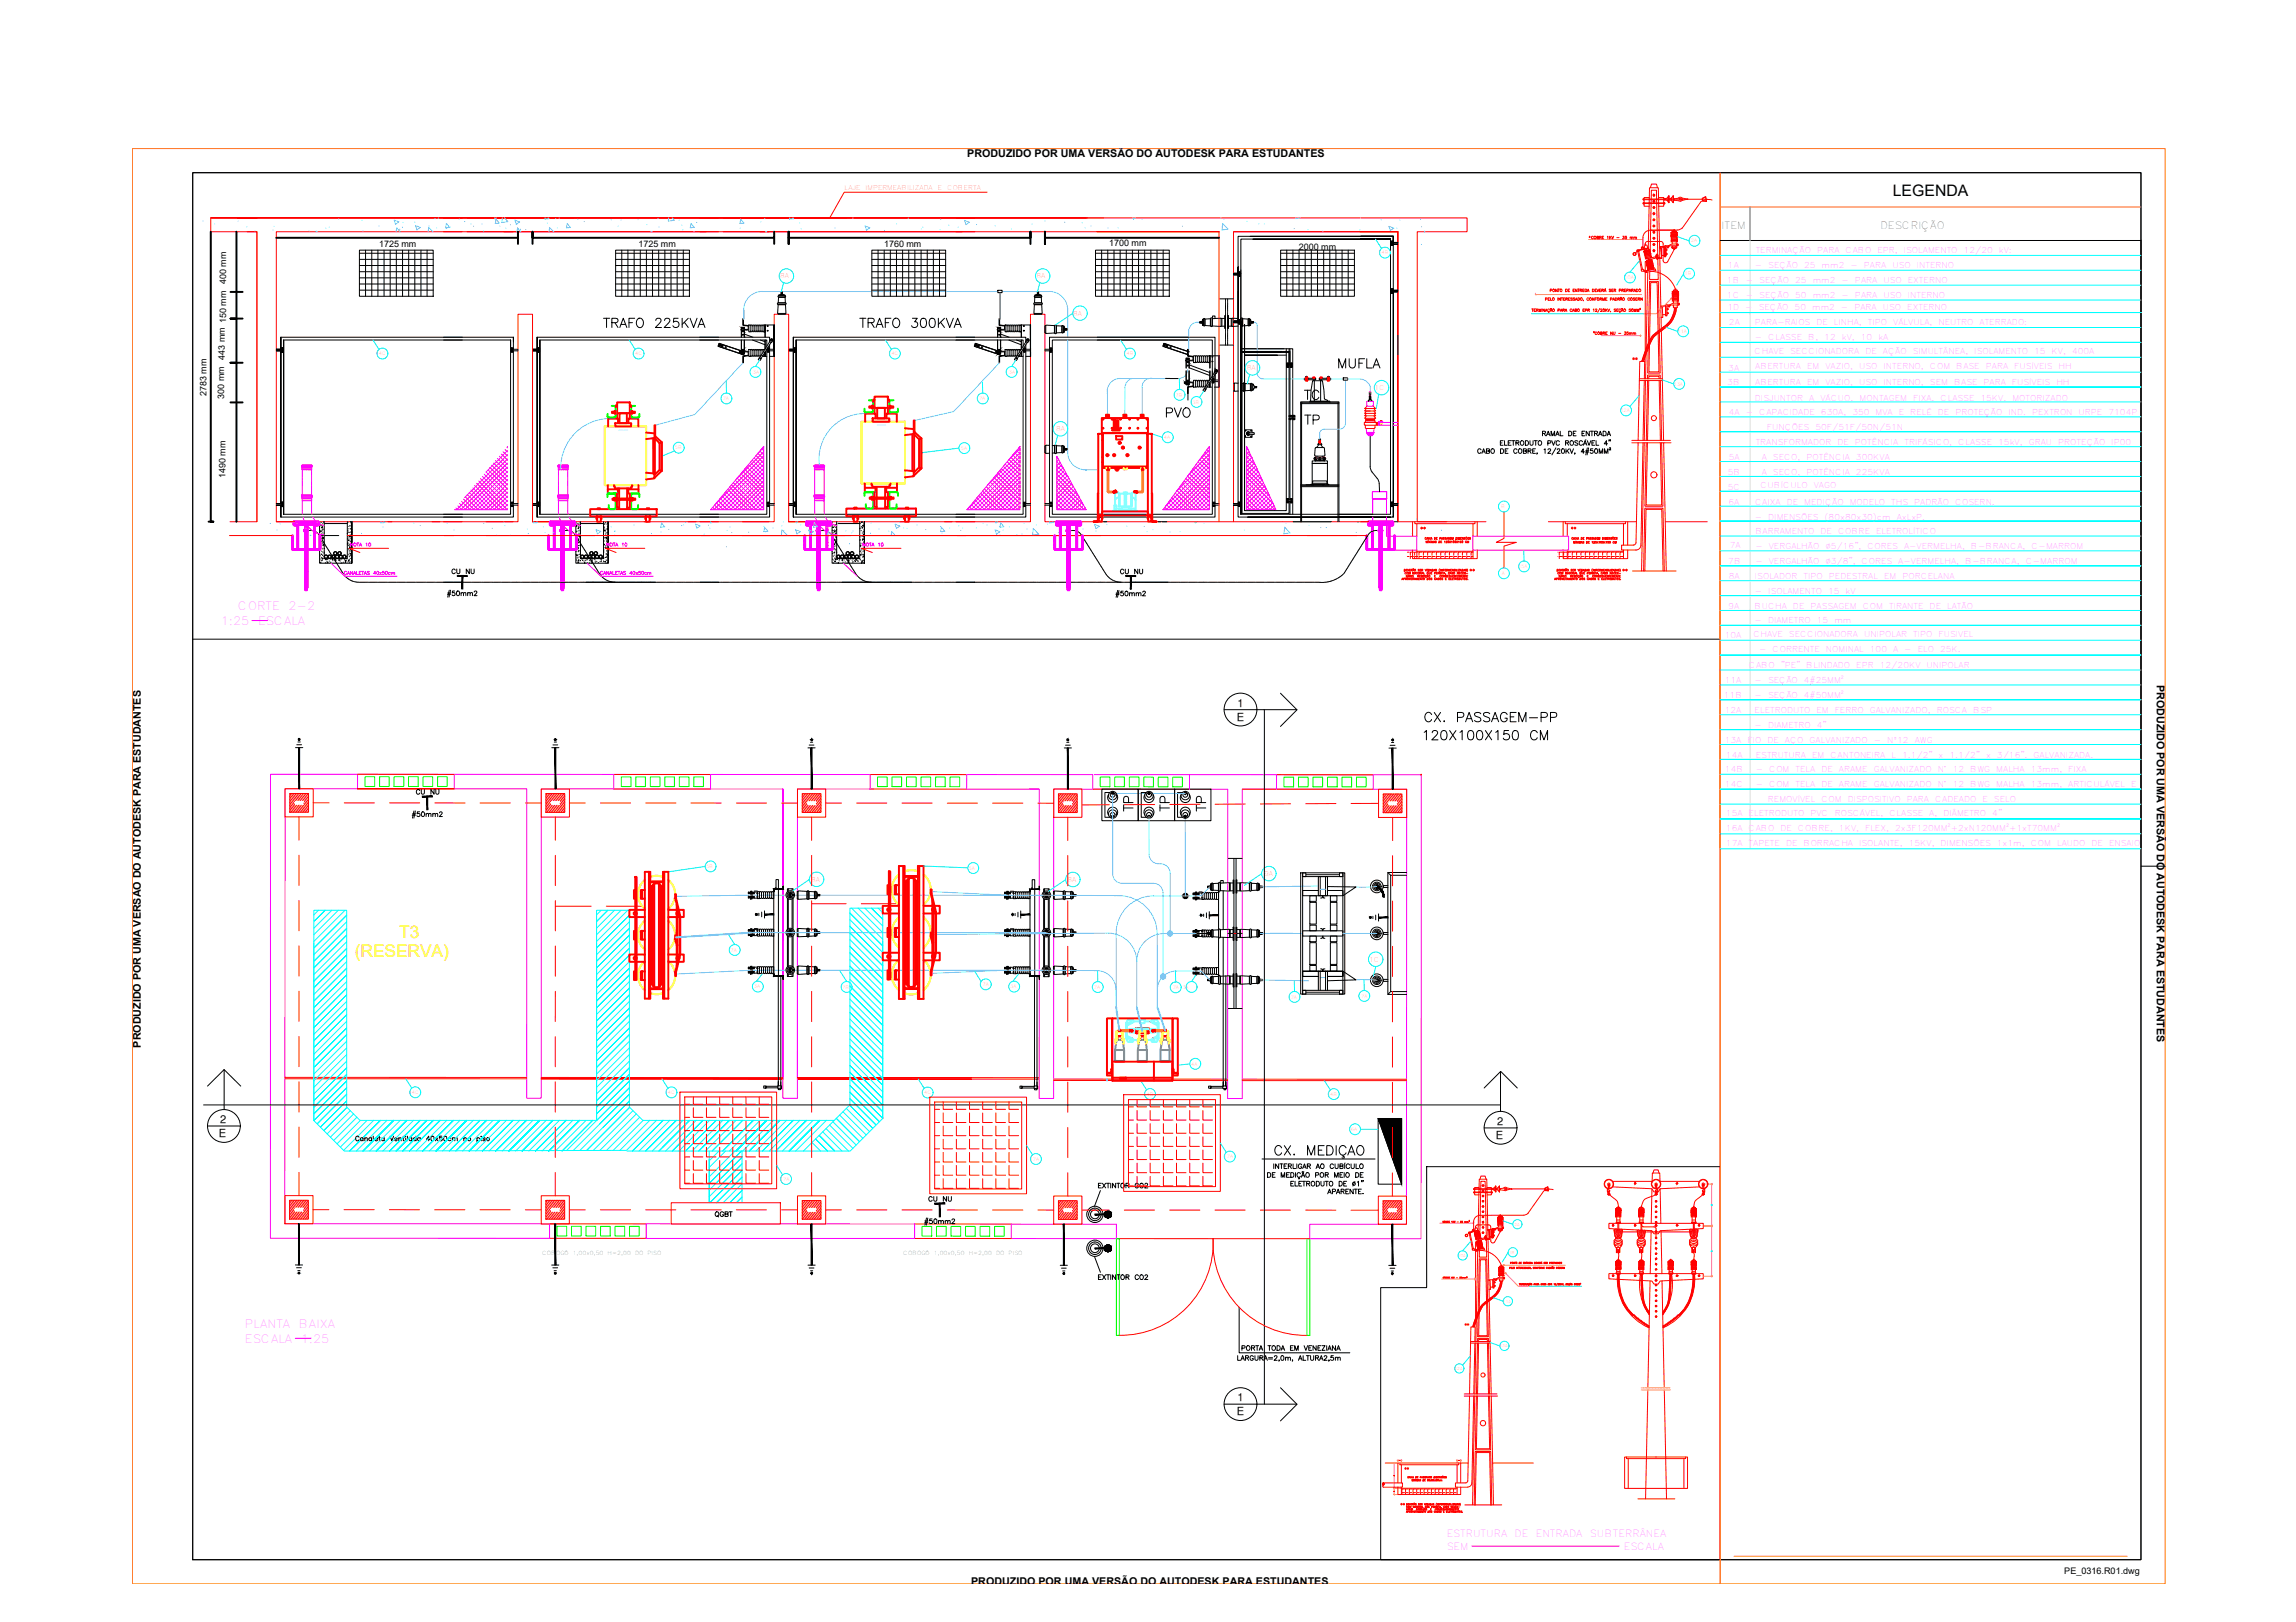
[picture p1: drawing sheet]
<svg xmlns="http://www.w3.org/2000/svg" width="297mm" height="210mm" viewBox="0 0 297 210" stroke-linecap="round" stroke-linejoin="round" font-family="sans-serif">
<defs><g id="words">
<g font-size="2.2" fill="#ff0">
<text x="45.9" y="123.9">(RESERVA)</text>
<text x="51.7" y="121.4">T3</text>
</g>
<text font-size="2" x="244.9" y="25.4">LEGENDA</text>
<g font-size="1.5" fill="#f0f">
<text x="28.6" y="80.9">1:25</text>
<text x="30.8" y="79">CORTE</text>
<text x="33.4" y="80.9">ESCALA</text>
<text x="37.3" y="79">2-2</text>
<text x="31.7" y="173.7">ESCALA</text>
<text x="31.7" y="171.9">PLANTA</text>
<text x="38.7" y="171.9">BAIXA</text>
<text x="38.9" y="173.7">1:25</text>
</g>
<g font-size="1.4">
<text x="125.1" y="20.3">PRODUZIDO POR UMA VERSÃO DO AUTODESK PARA ESTUDANTES</text>
<text x="279" y="88.6" transform="rotate(90 279 88.6)">PRODUZIDO POR UMA VERSÃO DO AUTODESK PARA ESTUDANTES</text>
<text x="160" y="93.3">E</text>
<text x="160.1" y="91.5">1</text>
<text x="18.2" y="135.6" transform="rotate(-90 18.2 135.6)">PRODUZIDO POR UMA VERSÃO DO AUTODESK PARA ESTUDANTES</text>
<text x="28.3" y="147.2">E</text>
<text x="28.5" y="145.4">2</text>
<text x="193.5" y="147.4">E</text>
<text x="193.7" y="145.6">2</text>
<text x="160" y="183.2">E</text>
<text x="160.1" y="181.4">1</text>
<text x="125.6" y="205.1">PRODUZIDO POR UMA VERSÃO DO AUTODESK PARA ESTUDANTES</text>
</g>
<g font-size="1.3">
<text x="222.7" y="29.6">ITEM</text>
<text x="243.3" y="29.6">DESCRIÇÃO</text>
</g>
<g font-size="1.3" fill="#f0f">
<text x="187.2" y="199">ESTRUTURA</text>
<text x="187.2" y="200.5">SEM</text>
<text x="196" y="199">DE</text>
<text x="198.7" y="199">ENTRADA</text>
<text x="205.7" y="199">SUBTERRÂNEA</text>
<text x="210.1" y="200.5">ESCALA</text>
</g>
<g font-size="1.2">
<text x="49" y="31.9">1725 mm</text>
<text x="82.6" y="32">1725 mm</text>
<text x="114.4" y="32">1760 mm</text>
<text x="143.5" y="31.9">1700 mm</text>
<text x="168" y="32.4">2000 mm</text>
<text x="29.3" y="36.8" transform="rotate(-90 29.3 36.8)">400 mm</text>
<text x="29.1" y="46.6" transform="rotate(-90 29.1 46.6)">443 mm 150 mm</text>
<text x="26.7" y="51.3" transform="rotate(-90 26.7 51.3)">2783 mm</text>
<text x="29" y="51.6" transform="rotate(-90 29 51.6)">300 mm</text>
<text x="29.2" y="61.9" transform="rotate(-90 29.2 61.9)">1490 mm</text>
<text x="267.1" y="203.7">PE_0316.R01.dwg</text>
</g>
<g font-size="1" fill="#f0f">
<text x="223.5" y="34.7">1A</text>
<text x="227.1" y="32.7">TERMINAÇÃO</text>
<text x="228.8" y="34.7">SEÇÃO</text>
<text x="233.4" y="34.7">25</text>
<text x="235.1" y="32.7">PARA</text>
<text x="235.7" y="34.7">mm2</text>
<text x="238.8" y="32.7">CABO</text>
<text x="241.1" y="34.7">PARA</text>
<text x="242.9" y="32.7">EPR,</text>
<text x="244.8" y="34.7">USO</text>
<text x="246.3" y="32.7">ISOLAMENTO</text>
<text x="248" y="34.7">INTERNO</text>
<text x="254" y="32.7">12/20</text>
<text x="258.6" y="32.7">kV:</text>
<text x="223.4" y="36.6">1B</text>
<text x="223.4" y="38.5">1C</text>
<text x="223.5" y="40.1">1D</text>
<text x="225.8" y="40.1">-</text>
<text x="225.9" y="36.6">-</text>
<text x="225.9" y="38.5">-</text>
<text x="227.5" y="40.1">SEÇÃO</text>
<text x="227.6" y="36.6">SEÇÃO</text>
<text x="227.6" y="38.5">SEÇÃO</text>
<text x="232.2" y="40.1">50</text>
<text x="232.2" y="36.6">25</text>
<text x="232.2" y="38.5">50</text>
<text x="234.4" y="40.1">mm2</text>
<text x="234.5" y="36.6">mm2</text>
<text x="234.5" y="38.5">mm2</text>
<text x="239.9" y="40.1">PARA</text>
<text x="240" y="36.6">PARA</text>
<text x="240" y="38.5">PARA</text>
<text x="243.6" y="40.1">USO</text>
<text x="243.7" y="36.6">USO</text>
<text x="243.7" y="38.5">USO</text>
<text x="246.7" y="40.1">EXTERNO</text>
<text x="246.8" y="36.6">EXTERNO</text>
<text x="246.8" y="38.5">INTERNO</text>
<text x="223.6" y="48">3A</text>
<text x="223.7" y="42.1">2A</text>
<text x="227" y="45.9">CHAVE</text>
<text x="227" y="42.1">PARA-RAIOS</text>
<text x="227.1" y="47.8">ABERTURA</text>
<text x="228.8" y="44">CLASSE</text>
<text x="231.6" y="45.9">SECCIONADORA</text>
<text x="233.8" y="47.8">EM</text>
<text x="233.9" y="44">B,</text>
<text x="235" y="42.1">DE</text>
<text x="236" y="44">12</text>
<text x="236.2" y="47.8">VAZIO,</text>
<text x="237.3" y="42.1">LINHA,</text>
<text x="238.3" y="44">kV,</text>
<text x="240.5" y="47.8">USO</text>
<text x="240.7" y="44">10</text>
<text x="241.3" y="45.9">DE</text>
<text x="241.7" y="42.1">TIPO</text>
<text x="243" y="44">kA</text>
<text x="243.6" y="45.9">AÇÃO</text>
<text x="243.7" y="47.8">INTERNO,</text>
<text x="244.9" y="42.1">VÁLVULA,</text>
<text x="247.5" y="45.9">SIMULTÂNEA,</text>
<text x="249.7" y="47.8">COM</text>
<text x="250.8" y="42.1">NEUTRO</text>
<text x="253.1" y="47.8">BASE</text>
<text x="255.4" y="45.9">ISOLAMENTO</text>
<text x="256.1" y="42.1">ATERRADO:</text>
<text x="256.9" y="47.8">PARA</text>
<text x="260.6" y="47.8">FUSÍVEIS</text>
<text x="263.2" y="45.9">15</text>
<text x="265.4" y="45.9">KV,</text>
<text x="266.3" y="47.8">HH</text>
<text x="268.1" y="45.9">400A</text>
<text x="223.5" y="49.9">3B</text>
<text x="223.7" y="53.7">4A</text>
<text x="225.9" y="53.7">-</text>
<text x="227" y="51.9">DISJUNTOR</text>
<text x="227.1" y="49.9">ABERTURA</text>
<text x="227.6" y="53.7">CAPACIDADE</text>
<text x="233.8" y="49.9">EM</text>
<text x="234.1" y="51.9">A</text>
<text x="235.5" y="51.9">VÁCUO,</text>
<text x="235.6" y="53.7">630A,</text>
<text x="236.2" y="49.9">VAZIO,</text>
<text x="239.6" y="53.7">350</text>
<text x="240.5" y="49.9">USO</text>
<text x="240.6" y="51.9">MONTAGEM</text>
<text x="242.6" y="53.7">MVA</text>
<text x="243.7" y="49.9">INTERNO,</text>
<text x="245.7" y="53.7">E</text>
<text x="247.1" y="53.7">RELÉ</text>
<text x="247.5" y="51.9">FIXA,</text>
<text x="249.7" y="49.9">SEM</text>
<text x="250.7" y="53.7">DE</text>
<text x="251.1" y="51.9">CLASSE</text>
<text x="252.8" y="49.9">BASE</text>
<text x="253" y="53.7">PROTEÇÃO</text>
<text x="256.2" y="51.9">15KV,</text>
<text x="256.6" y="49.9">PARA</text>
<text x="259.8" y="53.7">IND.</text>
<text x="260.3" y="49.9">FUSÍVEIS</text>
<text x="260.4" y="51.9">MOTORIZADO</text>
<text x="262.9" y="53.7">PEXTRON</text>
<text x="266" y="49.9">HH</text>
<text x="268.9" y="53.7">URPE</text>
<text x="272.8" y="53.7">7104P</text>
<text x="223.7" y="59.5">5A</text>
<text x="227.1" y="57.6">TRANSFORMADOR</text>
<text x="227.9" y="59.5">A</text>
<text x="228.6" y="55.7">FUNÇÕES</text>
<text x="229.4" y="59.5">SECO,</text>
<text x="233.7" y="59.5">POTÊNCIA</text>
<text x="234.9" y="55.7">50F/51F/50N/51N</text>
<text x="237.7" y="57.6">DE</text>
<text x="240" y="57.6">POTÊNCIA</text>
<text x="240.1" y="59.5">300KVA</text>
<text x="246.4" y="57.6">TRIFÁSICO,</text>
<text x="253.3" y="57.6">CLASSE</text>
<text x="258.5" y="57.6">15kV,</text>
<text x="262.5" y="57.6">GRAU</text>
<text x="266.3" y="57.6">PROTEÇÃO</text>
<text x="273.1" y="57.6">IP00</text>
<text x="223.5" y="61.4">5B</text>
<text x="223.5" y="63.4">5C</text>
<text x="223.6" y="65.3">6A</text>
<text x="227.1" y="65.3">CAIXA</text>
<text x="227.7" y="63.1">CUBÍCULO</text>
<text x="227.9" y="61.4">A</text>
<text x="229.4" y="61.4">SECO,</text>
<text x="231.2" y="65.3">DE</text>
<text x="233.4" y="65.3">MEDIÇÃO</text>
<text x="233.7" y="61.4">POTÊNCIA</text>
<text x="234.6" y="63.1">VAGO</text>
<text x="239.3" y="65.3">MODELO</text>
<text x="240.1" y="61.4">225KVA</text>
<text x="244.7" y="65.3">THS</text>
<text x="247.7" y="65.3">PADRÃO</text>
<text x="252.9" y="65.3">COSERN,</text>
<text x="223.8" y="70.9">7A</text>
<text x="227.1" y="69.2">BARRAMENTO</text>
<text x="228.8" y="67.2">DIMENSÕES</text>
<text x="228.8" y="71.1">VERGALHÃO</text>
<text x="235.5" y="69.2">DE</text>
<text x="236.1" y="67.2">(80x80x30)cm</text>
<text x="236.2" y="71.1">∅5/16&quot;,</text>
<text x="237.8" y="69.2">COBRE</text>
<text x="241.6" y="71.1">CORES</text>
<text x="242.7" y="69.2">ELETROLÍTICO</text>
<text x="245.4" y="67.2">AxLxP.</text>
<text x="246.3" y="71.1">A-VERMELHA,</text>
<text x="255" y="71.1">B-BRANCA,</text>
<text x="262.8" y="71.1">C-MARROM</text>
<text x="223.6" y="73">7B</text>
<text x="223.7" y="74.9">8A</text>
<text x="227" y="74.9">ISOLADOR</text>
<text x="228.8" y="76.8">ISOLAMENTO</text>
<text x="228.8" y="73">VERGALHÃO</text>
<text x="233.3" y="74.9">TIPO</text>
<text x="236.2" y="73">∅3/8&quot;,</text>
<text x="236.5" y="76.8">15</text>
<text x="236.6" y="74.9">PEDESTRAL</text>
<text x="238.8" y="76.8">kV</text>
<text x="240.8" y="73">CORES</text>
<text x="243.7" y="74.9">EM</text>
<text x="245.6" y="73">A-VERMELHA,</text>
<text x="246.1" y="74.9">PORCELANA</text>
<text x="254.2" y="73">B-BRANCA,</text>
<text x="262.1" y="73">C-MARROM</text>
<text x="223.1" y="82.6">10A</text>
<text x="223.6" y="78.8">9A</text>
<text x="226.8" y="82.5">CHAVE</text>
<text x="227" y="78.8">BUCHA</text>
<text x="228.7" y="80.7">DIAMETRO</text>
<text x="231.4" y="82.5">SECCIONADORA</text>
<text x="232" y="78.8">DE</text>
<text x="234.2" y="78.8">PASSAGEM</text>
<text x="235.1" y="80.7">15</text>
<text x="237.3" y="80.7">mm</text>
<text x="241" y="78.8">COM</text>
<text x="241.2" y="82.5">UNIPOLAR</text>
<text x="244.4" y="78.8">TIRANTE</text>
<text x="247.5" y="82.5">TIPO</text>
<text x="249.6" y="78.8">DE</text>
<text x="250.8" y="82.5">FUSIVEL</text>
<text x="251.9" y="78.8">LATÃO</text>
<text x="223.1" y="88.4">11A</text>
<text x="226.3" y="86.5">CABO</text>
<text x="228.7" y="88.4">SEÇÃO</text>
<text x="229.3" y="84.4">CORRENTE</text>
<text x="230.4" y="86.5">&quot;PE&quot;</text>
<text x="233.4" y="88.4">4#25MM²</text>
<text x="233.7" y="86.5">BLINDADO</text>
<text x="236.2" y="84.4">NOMINAL</text>
<text x="240.2" y="86.5">EPR</text>
<text x="241.9" y="84.4">100</text>
<text x="243.2" y="86.5">12/20KV</text>
<text x="244.9" y="84.4">A</text>
<text x="248.1" y="84.4">ELO</text>
<text x="249.2" y="86.5">UNIPOLAR</text>
<text x="251" y="84.4">25K.</text>
<text x="223" y="90.3">11B</text>
<text x="223.1" y="92.2">12A</text>
<text x="227" y="92.2">ELETRODUTO</text>
<text x="228.7" y="90.3">SEÇÃO</text>
<text x="228.7" y="94.2">DIAMETRO</text>
<text x="233.4" y="90.3">4#50MM²</text>
<text x="235" y="92.2">EM</text>
<text x="235.1" y="94.2">4&quot;</text>
<text x="237.4" y="92.2">FERRO</text>
<text x="241.9" y="92.2">GALVANIZADO,</text>
<text x="250.6" y="92.2">ROSCA</text>
<text x="255.3" y="92.2">BSP</text>
<text x="223.1" y="96.1">13A</text>
<text x="223.2" y="100">14B</text>
<text x="223.2" y="101.9">14C</text>
<text x="223.3" y="98">14A</text>
<text x="226.1" y="96.1">FIO</text>
<text x="227.2" y="98">ESTRUTURA</text>
<text x="228.7" y="96.1">DE</text>
<text x="228.9" y="101.9">COM</text>
<text x="228.9" y="100">COM</text>
<text x="230.9" y="96.1">AÇO</text>
<text x="232.3" y="101.9">TELA</text>
<text x="232.3" y="100">TELA</text>
<text x="234.1" y="96.1">GALVANIZADO</text>
<text x="234.4" y="98">EM</text>
<text x="235.6" y="101.9">DE</text>
<text x="235.6" y="100">DE</text>
<text x="236.8" y="98">CANTONEIRA</text>
<text x="237.9" y="101.9">ARAME</text>
<text x="237.9" y="100">ARAME</text>
<text x="242.4" y="101.9">GALVANIZADO</text>
<text x="242.4" y="100">GALVANIZADO</text>
<text x="244.1" y="96.1">Nº12</text>
<text x="244.7" y="98">L</text>
<text x="246.1" y="98">1.1/2&quot;</text>
<text x="247.7" y="96.1">AWG</text>
<text x="250.7" y="101.9">N°</text>
<text x="250.7" y="100">N°</text>
<text x="250.8" y="98">x</text>
<text x="252.2" y="98">1.1/2&quot;</text>
<text x="252.6" y="101.9">12</text>
<text x="252.6" y="100">12</text>
<text x="254.9" y="101.9">BWG</text>
<text x="254.9" y="100">BWG</text>
<text x="256.9" y="98">x</text>
<text x="258.3" y="101.9">MALHA</text>
<text x="258.3" y="100">MALHA</text>
<text x="258.4" y="98">3/16&quot;,</text>
<text x="262.7" y="101.9">13mm,</text>
<text x="262.7" y="100">13mm,</text>
<text x="263.1" y="98">GALVANIZADA,</text>
<text x="267.6" y="101.9">ARTICULÁVEL</text>
<text x="267.6" y="100">FIXA</text>
<text x="275.7" y="101.9">E</text>
<text x="223.3" y="105.6">15A</text>
<text x="223.3" y="107.5">16A</text>
<text x="226.2" y="105.6">ELETRODUTO</text>
<text x="226.2" y="107.5">CABO</text>
<text x="228.7" y="103.8">REMOVÍVEL</text>
<text x="230.3" y="107.5">DE</text>
<text x="232.6" y="107.5">COBRE,</text>
<text x="234.2" y="105.6">PVC</text>
<text x="235.6" y="103.8">COM</text>
<text x="237.4" y="105.6">ROSCÁVEL,</text>
<text x="237.9" y="107.5">1KV,</text>
<text x="239" y="103.8">DISPOSITIVO</text>
<text x="241.3" y="107.5">FLEX,</text>
<text x="244.4" y="105.6">CLASSE</text>
<text x="245.2" y="107.5">2x3F120MM²+2xN120MM²+1xT70MM²</text>
<text x="246.7" y="103.8">PARA</text>
<text x="249.6" y="105.6">A,</text>
<text x="250.4" y="103.8">CADEADO</text>
<text x="251.4" y="105.6">DIÂMETRO</text>
<text x="256.5" y="103.8">E</text>
<text x="257.7" y="105.6">4&quot;</text>
<text x="258" y="103.8">SELO</text>
<text x="223.3" y="109.4">17A</text>
<text x="226.2" y="109.4">TAPETE</text>
<text x="231.1" y="109.4">DE</text>
<text x="233.3" y="109.4">BORRACHA</text>
<text x="240.5" y="109.4">ISOLANTE,</text>
<text x="246.9" y="109.4">15KV,</text>
<text x="251.1" y="109.4">DIMENSÕES</text>
<text x="258.3" y="109.4">1x1m,</text>
<text x="262.7" y="109.4">COM</text>
<text x="266.1" y="109.4">LAUDO</text>
<text x="270.6" y="109.4">DE</text>
<text x="272.9" y="109.4">ENSAIO</text>
</g>
<g font-size=".8" fill="#f00">
<text x="109.3" y="24.5">LAJE</text>
<text x="112" y="24.5">IMPERMEABILIZADA</text>
<text x="122.5" y="24.5">COBERTA</text>
<text x="100.9" y="36">8A</text>
<text x="134.1" y="36">8A</text>
<text x="138.8" y="40.8">8A</text>
<text x="161.3" y="47.9">8A</text>
<text x="177.8" y="50.5">1C</text>
<text x="136.6" y="55.8">8A</text>
<text x="163.5" y="113.4">9A</text>
<text x="105" y="114.1">8A</text>
<text x="138.1" y="114.1">8A</text>
<text x="177.1" y="124.4">1C</text>
</g>
<g font-size=".7">
<text x="70.1" y="162.4">COBOGÓ</text>
<text x="78.6" y="162.4">H=2,00</text>
<text x="125.3" y="162.4">H=2,00</text>
</g>
<g font-size=".6" fill="#f00">
<text x="178.3" y="32.9">14B</text>
<text x="217.9" y="35.6">1B</text>
<text x="218.8" y="31.4">2A</text>
<text x="210.1" y="36.1">10A</text>
<text x="48.6" y="46">14C</text>
<text x="81.7" y="46">14C</text>
<text x="114.9" y="46">14C</text>
<text x="145.3" y="46">14B</text>
<text x="217" y="43.1">11A</text>
<text x="93.5" y="51.8">7A</text>
<text x="97.4" y="48.4">3A</text>
<text x="126.7" y="51.8">7A</text>
<text x="130.5" y="48.4">3A</text>
<text x="152.1" y="51.3">7B</text>
<text x="154.2" y="52.2">3B</text>
<text x="209.6" y="53.3">12A</text>
<text x="216.5" y="49.9">13A</text>
<text x="87.3" y="58.2">5B</text>
<text x="124.3" y="58.2">5A</text>
<text x="150.6" y="56.8">4A</text>
<text x="196.4" y="73.5">15A</text>
<text x="91.3" y="112.3">5B</text>
<text x="125.3" y="112.6">5A</text>
<text x="94.5" y="123.2">7A</text>
<text x="97.5" y="127.9">3A</text>
<text x="108.9" y="127.9">7B</text>
<text x="127.1" y="127.5">7A</text>
<text x="130.7" y="127.9">3A</text>
<text x="141.5" y="128">7A</text>
<text x="151.7" y="128">7A</text>
<text x="153" y="128">3A</text>
<text x="167" y="129.2">7A</text>
<text x="176.1" y="129.1">7A</text>
<text x="154.1" y="137.9">4A</text>
<text x="52.8" y="141.6">14C</text>
<text x="86" y="141.6">14C</text>
<text x="119.1" y="141.6">14C</text>
<text x="147.9" y="141.8">14B</text>
<text x="171.7" y="141.8">14B</text>
<text x="158.3" y="149.9">17A</text>
<text x="174.8" y="146.4">6A</text>
<text x="100.9" y="152.8">17A</text>
<text x="133.2" y="150.2">17A</text>
</g>
<g font-size=".5" fill="#f00">
<text x="195.9" y="158.6">2A</text>
<text x="188.6" y="162.7">10A</text>
<text x="195.2" y="162.2">1B</text>
<text x="194.4" y="168.6">11A</text>
<text x="188.2" y="177.3">12A</text>
<text x="194" y="174.4">13A</text>
</g>
<g font-size=".3" fill="#7fbfff">
<text x="80.1" y="55.8">225 kVA</text>
<text x="113.4" y="55.2">300 kVA</text>
</g>
</g></defs>
<!-- layer: PDF_06 -->
<g fill="none" stroke="#f0f" stroke-width=".13">
<path d="M46.3 100.2v1.9h-9.4v56.3h34.2v1.9l-36.1-.1v-60h106.4v1.9M58.8 100.2v1.9h9.4l-.1 40h1.9v-40h21.8M79.4 100.2v1.9M91.9 100.2v1.9h9.4v37.5v-37.5M103.2 102.1v37.5v-37.5h9.8M112.6 100.2v1.9M125.1 102.1h9.3M125.1 100.2v1.9M133.2 102.1h1.2v40.1h1.9v-40.1h11.3M141.6 100.2l42.3 .1-.1 60h-14.4l.1-1.9h12.5v-56.3h-4.4v-1.8M153.9 100.3v1.8h4.9v40.1h1.9v-40.1h12.9M165.1 100.3v1.8"/>
<path d="M101.3 139.6v2.5h1.9v-2.5M83.6 158.4h34.7v1.9h-34.7zM83.6 158.4v1.9M118.3 158.4v1.9M130.8 158.4h13.6v1.9h-13.6zM144.4 158.4v1.9"/>
</g>
<!-- layer: PDF_01 -->
<g fill="none" stroke="#f00" stroke-width=".13">
<path d="M127.7 24.9h-18.5l-1.9 3.3M140.5 28.2h.2M159.6 30h21.2M194.6 66.3v3.4l-1 .5h2.6l-1.6 .5v2.8M46.3 102.1h12.5zM46.3 100.2h12.5M79.4 100.2h12.5M79.4 102.1h12.4M112.6 100.2h12.5M112.6 102.1h12.5M141.4 102.1h12.5M160.7 102.1h16.9"/>
<path d="M165.1 100.3h12.5M183.8 100.3h.1M183.9 100.2h.1M36.9 139.6h31.2M36.9 139.4h31.2M70 139.4l31.3 .1M101.3 139.6h-31.3h31.3M125.7 139.6h-22.5h31.2M125.7 139.5h-22.5h31.2M136.3 139.6l22.5 .1M136.3 139.8h22.5M160.7 139.7h21.3"/>
<path d="M160.7 139.8h21.3M71.1 158.4h12.5M86.8 155.6h14.2v2.8h-14.2zM88 141.3h12.5v12.5h-12.5zM88.6 142h11.3v11.2h-11.3zM88.6 142.9h.6M88.6 144.6h.6M88.6 146.3h.6M88.6 148h.6M88.6 149.7h.6M88.6 151.4h.6M88.6 153.1h.6"/>
<path d="M89.7 142v.9h1.2M89.7 143.4v1.2h1.2M89.7 145.1v1.2h1.2M89.7 146.8v1.2h1.2M89.7 148.5v1.2h1.2M89.7 150.2v1.2h1.2M89.7 151.9v1.2h1.2M91.4 142v.9h1.2M91.4 143.4v1.2h1.2M91.4 145.1v1.2h1.2M91.4 146.8v1.2h1.2M91.4 148.5v1.2h1.2"/>
<path d="M91.4 150.2v1.2h1.2M91.4 151.9v1.2h1.2M93.1 142v.9h1.2M93.1 143.4v1.2h1.2M93.1 145.1v1.2h1.2M93.1 146.8v1.2h1.2M93.1 148.5v1.2h1.2M93.1 150.2v1.2h1.2M93.1 151.9v1.2h1.2M94.8 142v.9h1.2M94.8 143.4v1.2h1.2M94.8 145.1v1.2h1.2"/>
<path d="M94.8 146.8v1.2h1.2M94.8 148.5v1.2h1.2M94.8 150.2v1.2h1.2M94.8 151.9v1.2h1.2M96.5 142v.9h1.3M96.5 143.4v1.2h1.3M96.5 145.1v1.2h1.3M96.5 146.8v1.2h1.3M96.5 148.5v1.2h1.3M96.5 150.2v1.2h1.3M96.5 151.9v1.2h1.3M98.2 142v.9h1.3"/>
<path d="M98.2 143.4v1.2h1.3M98.2 145.1v1.2h1.3M98.2 146.8v1.2h1.3M98.2 148.5v1.2h1.3M98.2 150.2v1.2h1.3M98.2 151.9v1.2h1.3M118.3 158.4h12.5M120.3 142h12.5v12.5h-12.5zM120.9 142.6h11.3v11.3h-11.3zM120.9 143.6h.7M120.9 145.3h.7M120.9 147h.7"/>
<path d="M120.9 148.7h.7M120.9 150.4h.7M120.9 152.1h.7M120.9 153.8h.7M122 142.6v1h1.3M122 144v1.3h1.3M122 145.7v1.3h1.3M122 147.4v1.3h1.3M122 149.1v1.3h1.3M122 150.8v1.3h1.3M122 152.5v1.3h1.3M123.7 142.6v1h1.3"/>
<path d="M123.7 144v1.3h1.3M123.7 145.7v1.3h1.3M123.7 147.4v1.3h1.3M123.7 149.1v1.3h1.3M123.7 150.8v1.3h1.3M123.7 152.5v1.3h1.3M125.4 142.6v1h1.3M125.4 144v1.3h1.3M125.4 145.7v1.3h1.3M125.4 147.4v1.3h1.3M125.4 149.1v1.3h1.3M125.4 150.8v1.3h1.3"/>
<path d="M125.4 152.5v1.3h1.3M127.1 142.6v1h1.3M127.1 144v1.3h1.3M127.1 145.7v1.3h1.3M127.1 147.4v1.3h1.3M127.1 149.1v1.3h1.3M127.1 150.8v1.3h1.3M127.1 152.5v1.3h1.3M128.8 142.6v1h1.3M128.8 144v1.3h1.3M128.8 145.7v1.3h1.3M128.8 147.4v1.3h1.3"/>
<path d="M128.8 149.1v1.3h1.3M128.8 150.8v1.3h1.3M128.8 152.5v1.3h1.3M130.5 142.6v1h1.3M130.5 144v1.3h1.3M130.5 145.7v1.3h1.3M130.5 147.4v1.3h1.3M130.5 149.1v1.3h1.3M130.5 150.8v1.3h1.3M130.5 152.5v1.3h1.3M145.4 141.7h12.5v12.5h-12.5zM146 142.3h11.3v11.3h-11.3z"/>
<path d="M146 143.2h.6M146 144.9h.6M146 146.6h.6M146 148.4h.6M146 150.1h.6M146 151.8h.6M146 153.5h.6M147.1 142.3v.9h1.2M147.1 143.7v1.2h1.2M147.1 145.4v1.2h1.2M147.1 147.1v1.3h1.2M147.1 148.8v1.3h1.2"/>
<path d="M147.1 150.5v1.3h1.2M147.1 152.2v1.3h1.2M148.8 142.3v.9h1.2M148.8 143.7v1.2h1.2M148.8 145.4v1.2h1.2M148.8 147.1v1.3h1.2M148.8 148.8v1.3h1.2M148.8 150.5v1.3h1.2M148.8 152.2v1.3h1.2M150.5 142.3v.9h1.3M150.5 143.7v1.2h1.3M150.5 145.4v1.2h1.3"/>
<path d="M150.5 147.1v1.3h1.3M150.5 148.8v1.3h1.3M150.5 150.5v1.3h1.3M150.5 152.2v1.3h1.3M152.2 142.3v.9h1.2M152.2 143.7v1.2h1.2M152.2 145.4v1.2h1.2M152.2 147.1v1.3h1.2M152.2 148.8v1.3h1.2M152.2 150.5v1.3h1.2M152.2 152.2v1.3h1.2M153.9 142.3v.9h1.3"/>
<path d="M153.9 143.7v1.2h1.3M153.9 145.4v1.2h1.3M153.9 147.1v1.3h1.3M153.9 148.8v1.3h1.3M153.9 150.5v1.3h1.3M153.9 152.2v1.3h1.3M155.6 142.3v.9h1.3M155.6 143.7v1.2h1.3M155.6 145.4v1.2h1.3M155.6 147.1v1.3h1.3M155.6 148.8v1.3h1.3M155.6 150.5v1.3h1.3"/>
<path d="M155.6 152.2v1.3h1.3M71.1 160.2l12.5 .1M118.3 160.3h12.5M144.4 160.3h25M156.9 160.3a12 12 0 0 0 12.2 12.5M156.9 160.3a12 12 0 0 1-12.1 12.5M222.6 201.8v-179.5v179.5"/>
</g>
<!-- layer: PDF_0 -->
<path d="M144.4 160.3h.4v12.5h-.4zM169.1 160.3h.3l.1 12.5h-.4z" fill="none" stroke="#0f0" stroke-width=".13"/>
<!-- layer: PDF_03 -->
<g fill="none" stroke="#0f0" stroke-width=".13">
<path d="M47.2 100.5h1.3v1.3h-1.3zM49.1 100.5h1.3v1.3h-1.3zM51 100.5h1.2v1.3h-1.2zM52.8 100.5h1.3v1.3h-1.3zM54.7 100.5h1.3v1.3h-1.3zM56.6 100.5h1.3v1.3h-1.3zM80.4 100.5h1.2v1.3h-1.2zM82.3 100.5h1.2v1.3h-1.2zM84.1 100.5h1.3v1.3h-1.3zM86 100.5h1.3v1.3h-1.3zM87.9 100.5h1.2v1.3h-1.2zM89.8 100.5h1.2v1.3h-1.2z"/>
<path d="M113.5 100.5h1.3v1.3h-1.3zM115.4 100.5h1.2v1.3h-1.2zM117.3 100.5l1.2 .1v1.2h-1.2zM119.2 100.6h1.2v1.2h-1.2zM121 100.6h1.3v1.2h-1.3zM122.9 100.6h1.3v1.2h-1.3zM142.3 100.6h1.3v1.2h-1.3zM144.2 100.6h1.3v1.2h-1.3zM146.1 100.6h1.2v1.2h-1.2zM148 100.6h1.2v1.2h-1.2zM149.8 100.6h1.3v1.2h-1.3zM151.7 100.6h1.3v1.2h-1.3z"/>
<path d="M166.1 100.6h1.3v1.2h-1.3zM168 100.6h1.2v1.2h-1.2zM169.9 100.6h1.2v1.2h-1.2zM171.7 100.6h1.3v1.2h-1.3zM173.6 100.6h1.3v1.2h-1.3zM175.5 100.6h1.2v1.2h-1.2zM72.1 158.7h1.2v1.2h-1.2zM73.9 158.7h1.3v1.2h-1.3zM75.8 158.7h1.3v1.3l-1.3-.1zM77.7 158.7h1.2v1.3h-1.2zM79.6 158.7h1.2v1.3h-1.2zM81.4 158.7h1.3v1.3h-1.3z"/>
<path d="M119.3 158.7h1.2v1.3h-1.2zM121.2 158.7h1.2v1.3h-1.2zM123 158.7h1.3v1.3h-1.3zM124.9 158.7h1.3v1.3h-1.3zM126.8 158.7h1.2v1.3h-1.2zM128.7 158.7h1.2v1.3h-1.2z"/>
</g>
<!-- layer: PDF_0 -->
<path d="M183.9 100.3h.1" fill="none" stroke="#f00" stroke-width=".13"/>
<g fill="none" stroke="#000" stroke-width=".13">
<path d="M46.5 32.4h9.5v5.9h-9.5zM46.5 32.8h9.5M46.5 37.5h9.5M46.5 36.8h9.5M46.5 36h9.5M46.5 35.2h9.5M46.5 34.4h9.5M46.5 33.6h9.5M47.3 32.4v5.9M48.1 32.4v5.9M48.9 32.4v5.9M49.7 32.4v5.9"/>
<path d="M50.5 32.4v5.9M51.3 32.4v5.9M52.1 32.4v5.9M52.9 32.4v5.9M53.7 32.4v5.9M54.5 32.4v5.9M55.3 32.4v5.9M79.6 32.4h9.6v5.9h-9.6zM79.6 32.8h9.6M79.6 37.5h9.6M79.6 36.8h9.6M79.6 36h9.6"/>
<path d="M79.6 35.2h9.6M79.6 34.4h9.6M79.6 33.6h9.6M80.4 32.4v5.9M81.2 32.4v5.9M82 32.4v5.9M82.8 32.4v5.9M83.6 32.4v5.9M84.4 32.4v5.9M85.2 32.4v5.9M86 32.4v5.9M86.8 32.4v5.9"/>
<path d="M87.6 32.4v5.9M88.4 32.4v5.9M100.7 39.2l-.1 .1 .1 .1M100.7 39.4h.9l.1 1.1h-1.1zM100.7 39.4h.9M100.7 39.2h.9M100.7 38.3l-.1 .1h.1M100.7 38.3h.9M100.7 38.5h.9M100.7 38.4h.9M100.7 38.4v.8h.9M100.7 38.2h.8l.1 .1h-.9z"/>
<path d="M101.1 37.8v.2h.1v-.2v.3h-.1zM101.1 38.1l-.2 .1M101.2 38.1l.2 .1M101.6 38.3v.1M101.6 38.4v.8M101.6 39.2l.1 .1-.1 .1M112.8 32.4h9.5v5.9h-9.5zM112.8 32.8h9.5M112.8 37.5h9.5M112.8 36.8h9.5M112.8 36h9.5M112.8 35.2h9.5"/>
<path d="M112.8 34.4h9.5M112.8 33.6h9.5M113.6 32.4v5.9M114.4 32.4v5.9M115.2 32.4v5.9M116 32.4v5.9M116.8 32.4v5.9M117.6 32.4v5.9M118.4 32.4v5.9M119.2 32.4v5.9M120 32.4v5.9M120.8 32.4v5.9"/>
<path d="M121.5 32.4v5.9M129.1 37.6h.5v.3h-.5zM129.4 37.9v3.4M133.8 39.4h1M133.8 39.2l-.1 .1 .1 .1M133.8 39.4h1v1.1h-1zM133.8 39.2h.9M133.9 38.5h.8M133.9 38.3l-.1 .1h.1l-.1 .8h1l.1 .1-.1 .1M133.9 38.2h.8v.1h-.8zM133.9 38.4h.8l.1 .8M133.9 38.3h.8"/>
<path d="M134.2 37.8v.2h.2v-.2v.3h-.2zM134.2 38.1l-.2 .1M134.4 38.1l.2 .1M134.7 38.3l.1 .1h-.1M141.7 32.4h9.6v5.9h-9.6zM141.7 32.8h9.6M141.7 37.5h9.6M141.7 36.8h9.6M141.7 36h9.6M141.7 35.2h9.6M141.7 34.4h9.6M141.7 33.6h9.6"/>
<path d="M142.5 32.4v5.9M143.3 32.4v5.9M144.1 32.4v5.9M144.9 32.4v5.9M145.7 32.4v5.9M146.5 32.4v5.9M147.3 32.4v5.9M148.1 32.4v5.9M148.9 32.4v5.9M149.7 32.4v5.9M150.5 32.4v5.9M157.8 38.7h1.8"/>
<path d="M158.5 38.7v.1M158.5 38.8v.1M158.5 38.9v.1M158.5 39v.1M158.5 39.2v.3M158.5 39.5v.2M158.5 39.8v.1M158.5 40v.1M158.8 38.7v.1M158.8 38.8v.1M158.8 38.9v.1M158.8 39v.1"/>
<path d="M158.8 39.2v.3M158.8 39.5v.2M158.8 39.8v.1M158.8 40v.1M160.2 37.8v27.4M160.2 35.2h.3v.5h-.3zM160.2 35.6h-.6h.6M160.2 35.4h-.6h.6M160.5 34.9v10.2h6.7v21.5M161.8 30.6h18.5h-20.1v10.9v-6.9M162.1 30.9h17.8h-19.4v14.2h5.6M165.7 32.4h9.5v5.9h-9.5z"/>
<path d="M165.7 32.8h9.5M165.7 37.5h9.5M165.7 36.8h9.5M165.7 36h9.5M165.7 35.2h9.5M165.7 34.4h9.5M165.7 33.6h9.5M166.5 32.4v5.9M167.3 32.4v5.9M168.1 32.4v5.9M168.9 32.4v5.9M169.6 32.4v5.9"/>
<path d="M170.5 32.4v5.9M171.2 32.4v5.9M172 32.4v5.9M172.8 32.4v5.9M173.6 32.4v5.9M174.4 32.4v5.9M179.9 30.9v35.7h-6.7M179.9 31.2h.3v.6h-.3zM179.9 37.4h.3v.5h-.3zM180.2 31.4h.6h-.6M180.2 31.6h.6h-.6M180.2 37.6h.6h-.6"/>
<path d="M180.2 37.8h.6h-.6M180.3 30.6v7M36.3 45.4v19.8v-19.8M36.3 43.6v1.6v-1.6M36.3 43.6h30.1M36.4 45.2h-.7h.7M36.4 45.4h-.7h.7M36.4 45h.2v.6h-.2zM36.7 44v22.6v-22.6M36.7 44h29.4M66.1 44.8v-.8v22.6h-8.7M66.1 45h.3v.6h-.3z"/>
<path d="M66.4 45.4h.6M66.4 45.2h.6M66.4 44.1v-.5v1.6M66.4 44.2h.1M66.4 45.4v19.8M69.5 45.4v19.8v-19.8M69.5 43.6v1.6v-1.6M69.5 43.6h23.5M69.5 45.2h-.6h.6M69.5 45.4h-.6h.6M69.5 45h.3v.6h-.3zM69.8 44v22.6v-22.6"/>
<path d="M69.8 44h23.2M78.1 41.2h.8M78.5 41.2v1.2M79.2 41.8l.6-.1 .2-.2-.1-.2-.2-.1h-.5v1.2M79.6 41.8l.4 .6M80.2 42.4l.4-1.2 .5 1.2M80.3 42h.6M81.4 41.8h.4M82.1 41.2h-.7v1.2M82.5 41.3l.2-.1a.6 .6 0 0 1 .5 .6 .6 .6 0 0 1-.5 .6 .72 .72 0 0 1-.2-1.1zM84.8 41.5l.1-.2 .2-.1 .4 .1a.39 .39 0 0 1-.1 .5l-.6 .6h.8M86 41.5l.2-.3 .4 .1a.38 .38 0 0 1-.1 .5l-.6 .6h.8"/>
<path d="M87.7 41.2h-.5l-.1 .5a.42 .42 0 0 1 .7 0 .42 .42 0 0 1-.1 .6 .42 .42 0 0 1-.6-.2M88.3 41.2v1.2M88.5 41.7l.5 .7M89 41.2l-.7 .8M89.3 41.2l.4 1.2 .5-1.2M90.3 42.4l.4-1.2 .5 1.2M90.5 42h.5M90.5 44h8.7v.8M90.5 43.6h9.1v.5M92.9 44.8h.1M92.9 44.6v.1M93 44.7h.1"/>
<path d="M93 44.8l.1 .1M93 44.5v.1M93 44.8h.1M93 44.5h.1M93 44.6h.1M93.1 44.6h.1M93.1 44.4l-.1 .1M93.1 44.6h-.1M93.1 44.9h.1M93.1 44.5h.1M93.1 44.6l.1 .1M93.2 44.7h-.1"/>
<path d="M93.2 44.6v.1M93.2 44.7v.1M93.2 44.9l.1 .1M93.2 44.9h.1M93.2 44.5h.1h-.1M93.3 44.8h.1M93.3 45h.1M93.3 44.6h.1M93.3 44.9l.1 .1M93.4 44.8h.1M93.4 44.5v.1M93.4 44.7h-.1"/>
<path d="M93.4 44.9h.1M93.4 44.7h.1M93.5 44.7v.1M93.5 44.6h-.1M93.5 44.7h.1M93.5 44.8h-.1M93.5 44.8v.1M93.5 45h-.1h.1M93.6 45v.1M93.6 44.6v.1M93.6 45h.1M93.6 44.6h.1"/>
<path d="M93.7 44.6l.1 .1M93.7 44.7h.1M93.7 45v.1M93.8 44.7h.1M93.8 45.1h.1M93.8 44.9v.1M93.9 44.9h-.1M93.9 45.1h.1M93.9 45.1l.1 .1M93.9 44.9h.1M93.9 45h.1M94 44.7h-.1l.1 .1"/>
<path d="M94 45.2h.1M94 44.8h.1M94.1 45.2l.1 .1M94.1 44.8h.1M94.1 45.2h.1M94.2 45.3h.1M94.2 44.9h.1M94.2 45.2l.1 .1M94.2 44.8h.1M94.3 45.3h.1M94.3 44.9h.1M94.4 45.3l.1 .1"/>
<path d="M94.5 44.9v.1M94.5 45.3h.1M94.5 44.9h.1M94.6 45h.1M94.6 45.3v.1M94.6 45.4h.1M94.6 44.9v.1M94.7 45.4h.1M94.7 45h.1M94.8 45.5h.1M94.8 45h.1M94.8 45l.1 .1"/>
<path d="M94.8 45.4h.1M94.9 45.5h.1M94.9 45.1h.1M94.9 45l.1 .1M95 45.1h.1M95.1 45.5h-.1h.1M95.1 45.2h.1M95.1 45.5l.1 .1h-.1M95.1 45.1h.1M95.2 45.6l.2 .1M95.2 45.2h.1M95.2 45.6h.1"/>
<path d="M95.3 45.2l.1 .1M95.3 45.6h.1M95.4 45.2h.1M95.4 45.7h.1M95.4 45.6l.1 .1M95.5 45.2v.1M95.5 45.3h.1M95.6 45.7h.1M95.6 45.3h.1M95.7 45.6h.1M95.7 45.3v.1M95.7 45.7h.1"/>
<path d="M95.7 45.7v.1M95.7 45.3l.2 .1M95.7 45.5h.1M95.8 45.5h.1M95.8 45.5h-.1M95.8 45.8h.1M95.8 45.4h.1M95.8 45.7l.1 .1M95.8 45.5v.1M95.8 45.6h.1M95.9 45.5v.1M95.9 45.6l-.1 .1"/>
<path d="M95.9 45.8h.1M95.9 44v1.8h.4v-1.8M95.9 45.5h.1M95.9 42.6v.1M95.9 43.6v-1.2h.4v1.2M95.9 45.4h.1M95.9 45.8l.2 .1M95.9 42.4h.1M95.9 42.4v.1M95.9 42.6h.1M95.9 42.7h.1M95.9 42.8v.2"/>
<path d="M95.9 43v.2M95.9 43.3h.1M95.9 43.4v.1M95.9 43.5v.1M95.9 43.6h.1M95.9 44v.1M95.9 44.1v.2M95.9 44.3v.2M95.9 44.6v.2M95.9 44.8v.1M95.9 44.9v.1M95.9 45v.1"/>
<path d="M95.9 45.2h.1M95.9 45.3v.1M95.9 45.4v.2M95.9 45.6v.2M96 45.7h.1M96 45.9h.1M96 45.5h.1M96 45.4l.1 .1M96.1 45.6h-.1M96.1 45.8h.1M96.1 45.6h.1M96.1 45.9h.1"/>
<path d="M96.1 45.5h.1M96.2 45.6v.1M96.2 45.8l-.1 .1M96.2 45.7v.1M96.2 45.5h.1M96.2 45.7l.1-.1v.2M96.3 45.4v.2l-.1-.1M96.3 42.4h.1M96.3 42.4v.1M96.3 42.6h.1M96.3 42.7h.1M96.3 42.8v.2"/>
<path d="M96.3 43v.2M96.3 43.3h.1M96.3 43.4v.1M96.3 43.5v.1M96.3 43.6h.1M96.3 44v.1M96.3 44.1v.2M96.3 44.3v.2M96.3 44.6v.2M96.3 44.8v.1M96.3 44.9v.1M96.3 45v.1"/>
<path d="M96.3 45.2h.1M96.3 45.3v.1M96.3 45.5h.5v.5l-.7 .1v.8h.1v-.8l.7-.1M96.3 45.5h.6M96.3 42.7h.6M96.3 43.2l1.1 .4M96.9 42.1h-.7v-.9h-.1v.9l.7 .1v.4h-.5M96.9 42.1h.2v.8h-.2zM96.9 45.2h.2v.9h-.2zM97.1 42.2l.2-.1 .1 .1 .1-.1 .2 .1 .1-.1 .1 .1 .2-.1 .1 .1 .1-.1 .1 .1 .2-.1 .1 .1M97.1 42.8l.2 .1 .1-.1 .1 .1 .2-.1 .1 .1 .1-.1 .2 .1 .1-.1 .1 .1 .1-.1 .2 .1 .1-.1M97.1 45.3l.2-.1 .1 .2 .1-.2 .2 .2"/>
<path d="M97.4 44l1.6 .6M97.4 42.2v.6M97.4 45.4v.6M97.7 45.4l-.1 .7h-.1l-.1-.1-.1 .1-.2-.1M97.7 42.2v.6M97.7 45.3l.1-.1 .1 .2M97.7 46l.1 .1 .1-.1M97.9 42.2v.6M97.9 45.4v.6M97.9 45.4l.2-.2 .1 .2M97.9 46l.2 .1 .1-.1M98.2 46l.1 .1h.1"/>
<path d="M98.2 42.2v.6M98.2 45.4v.6M98.2 45.3l.1-.1 .1 .2M98.2 46.3l.3 .1-.2 .3-.2-.2zM98.4 44l.6 .2M98.4 46h.1M98.4 45.4l.2-.2 .1 .2M98.4 42.2v.6M98.4 45.4v.6M98.6 46.1l.1-.1v.1h.5M98.9 45.2h-.2v.4M99 45.6v.5v-.5"/>
<path d="M99 44v1.2M99 42.1h.1M99 42.2h.1M99 42.3v.1M99 42.4v.1M99 42.5v.2M99 42.8v.2M99 43v.3M99 43.3v.1M99 43.5h.1M99 43.6h.1M99 44v.2"/>
<path d="M99 44.2v.1M99 44.4h.1M99 44.5v.1M99 44.6v.1M99 44.7v.2M99 44.9v.2M99 45.5v.1M99 45.6v.1M99 45.7v.2M99 46h.1M99 46.1h.1M99.2 45.2v21.4h-8.7"/>
<path d="M99.3 45h.2v.6h-.2v-.5M99.5 45.4h.7M99.5 45.2h.7M99.6 46.1h.6M99.6 44.2h.1M99.6 44.6v.6M99.6 45.4v19.8M99.6 44.2l-1.3 2.1 .1 .1 1.4-2.1M100 44.1v-.2l-.2-.1-.3 .4 .3 .2 .2-.3M100.2 42.1h-1.2v.8h-.3v-.8h.3v1.5M100.6 40.6v.1h1v-.1M102.6 45.4v19.8v-19.8"/>
<path d="M102.6 43.6v1.6v-1.6M102.6 43.6h23.5M102.7 45.2h-.7h.7M102.7 45.4h-.7h.7M102.7 45h.2v.6h-.2zM103 44v22.6v-22.6M103 44h23.1M111.2 41.2h.8M111.6 41.2v1.2M112.3 41.8l.7-.1 .1-.2-.1-.2-.2-.1h-.5v1.2M112.7 41.8l.4 .6M113.3 42.4l.5-1.2 .4 1.2"/>
<path d="M113.5 42h.6M114.5 41.8h.5M115.3 41.2h-.8v1.2M115.6 41.3l.2-.1a.6 .6 0 0 1 .6 .6 .6 .6 0 0 1-.6 .6 .72 .72 0 0 1-.2-1.1zM118 41.2h.7l-.4 .4a.39 .39 0 0 1 .3 .7 .39 .39 0 0 1-.7-.2M119.2 41.2a.39 .39 0 0 1 .6 .2 .6 .6 0 0 1-.4 1 .77 .77 0 0 1-.2-1.2zM120.4 41.2a.38 .38 0 0 1 .5 .2 .6 .6 0 0 1-.3 1 .75 .75 0 0 1-.2-1.2zM121.4 41.2v1.2M121.7 41.7l.5 .7M122.2 41.2l-.8 .8M122.4 41.2l.5 1.2 .4-1.2M123.4 42.4l.5-1.2 .5 1.2"/>
<path d="M123.6 42h.6M123.7 44h8.7v.8M123.7 43.6h9v.5M126.1 44.8h.1M126.1 44.6v.1M126.1 44.7h.1M126.1 44.8l.1 .1M126.1 44.5v.1M126.2 44.5h.1M126.2 44.8h.1M126.2 44.7h.1M126.2 44.6h-.1"/>
<path d="M126.2 44.6h.1M126.2 44.4l-.1 .1M126.3 44.9h.1M126.3 44.5h.1M126.3 44.6v.1M126.3 44.6h.1M126.3 44.7h-.1M126.3 44.6l.1 .1M126.3 44.7v.1M126.4 44.9v.1M126.4 44.9h.1M126.4 44.5h.1h-.1"/>
<path d="M126.5 44.8h.1M126.5 45h.1M126.5 44.6h.1M126.5 44.9l.1 .1M126.5 44.5l.1 .1M126.5 44.7h.1M126.5 44.9h.1M126.6 44.7h.1M126.6 44.7h-.1M126.6 44.7v.1M126.6 44.6h.1M126.6 44.8h.1"/>
<path d="M126.7 44.7v.1M126.7 44.8l-.1 .1M126.7 45h-.1h.1M126.7 45l.1 .1M126.7 44.6l.1 .1M126.7 45h.1M126.7 44.6h.1M126.8 45.1h.1M126.8 45l.1 .1M126.8 44.7h.1M126.8 44.6l.1 .1M126.9 44.7h.1"/>
<path d="M126.9 45.1h.1h-.1M127 44.9v.1M127 44.9h.1M127 44.7l.1 .1M127 45.1h.1M127 45.1l.1 .1M127.1 44.7h.1M127.1 44.9h.1M127.1 45h-.1M127.1 45.2h.1M127.2 44.8h.1M127.2 45.2h.1"/>
<path d="M127.3 45.2v.1M127.3 44.8h.1M127.3 45.2h.1M127.4 45.3h.1M127.4 44.9h.1M127.4 45.2l.1 .1M127.4 44.8h.1M127.5 44.9h.1M127.6 45.3h-.1h.1M127.6 45.3l.1 .1M127.6 44.9l.1 .1M127.6 45.3h.1"/>
<path d="M127.6 44.9h.1M127.7 45.4h.1M127.7 44.9l.1 .1M127.7 45h.1M127.7 45.3l.1 .1M127.8 45.4h.1M127.8 45h.1M127.9 45.5h.1M127.9 45.4h.1M127.9 45l.1 .1M127.9 45h.1M128 45.5h.1"/>
<path d="M128 45.1h.1M128.1 45v.1M128.2 45.5h.1M128.2 45.1h.1M128.3 45.2h.1M128.3 45.5v.1M128.3 45.1h.1M128.4 45.6h.1M128.4 45.2h.1M128.5 45.6l.1 .1M128.5 45.2l.1 .1M128.5 45.6h.1"/>
<path d="M128.5 45.2h.1M128.6 45.6l.1 .1M128.6 45.7h.1M128.6 45.3h.1M128.6 45.2l.1 .1M128.7 45.7l.2 .1M128.7 45.7h.1M128.7 45.3h.1h-.1M128.8 45.6h.1M128.8 45.3h.1M128.8 45.7h.1M128.8 45.3l.1 .1"/>
<path d="M128.9 45.6h.1M128.9 45.5h-.1M128.9 45.7h.1M128.9 45.5h.1M128.9 45.8h.1M128.9 45.4h.1M128.9 45.7l.1 .1M128.9 45.3l.1 .1M129 45.5v.1M129 45.6h-.1M129 45.6v.1M129 45.8h.1h-.1"/>
<path d="M129 44v1.8h.5v-1.8M129 45.5h.1M129 42.6v.1M129 43.6v-1.2h.5v1.2M129 45.4h.1M129.1 45.4h.1M129.1 42.4h.1M129.1 42.4v.1M129.1 42.6h.1M129.1 42.7h.1M129.1 42.8v.2M129.1 43v.2"/>
<path d="M129.1 43.3h.1M129.1 43.4v.1M129.1 43.5v.1M129.1 43.6h.1M129.1 44v.1M129.1 44.1v.2M129.1 44.3v.2M129.1 44.6v.2M129.1 44.8v.1M129.1 44.9v.1M129.1 45v.1M129.1 45.2h.1"/>
<path d="M129.1 45.3v.1M129.1 45.4v.2M129.1 45.6v.2M129.1 45.7h.1M129.1 45.9h.1M129.2 45.5h.1M129.2 45.8v.1M129.2 45.4v.1M129.2 45.6h.1M129.2 45.8h.1M129.3 45.5h.1M129.3 45.9h.1"/>
<path d="M129.3 45.6l.1 .1M129.3 45.8v.1M129.4 45.7v.1M129.4 45.5h.1M129.4 45.6l-.1 .2M129.4 45.4v.2v-.1M129.4 42.4h.1M129.4 42.4v.1M129.4 42.6h.1M129.4 42.7h.1M129.4 42.8v.2M129.4 43v.2"/>
<path d="M129.4 43.3h.1M129.4 43.4v.1M129.4 43.5v.1M129.4 43.6h.1M129.4 44v.1M129.4 44.1v.2M129.4 44.3v.2M129.4 44.6v.2M129.4 44.8v.1M129.4 44.9v.1M129.4 45v.1M129.4 45.2h.1"/>
<path d="M129.4 45.3v.1M129.4 45.6v.2M129.5 45.5h.5v.5l-.7 .1v.8v-.8l.7-.1M129.5 43.6h.1M129.5 43.2l1.1 .4M129.5 45.5h.5M129.5 42.7h.5M130 42.1h-.7v-.9v.9l.7 .1v.4h-.5M130 42.1h.3v.8h-.3zM130 45.2h.3v.9h-.3zM130.3 42.8l.1 .1 .2-.1 .1 .1 .1-.1M130.3 42.2l.1-.1 .2 .1 .1-.1 .1 .1"/>
<path d="M130.3 45.3l.1-.1 .2 .2M130.3 46l.1 .1 .2-.1M130.5 44l1.6 .6M130.6 46l.1 .1 .1-.1M130.6 45.4l.1-.2 .1 .2M130.6 42.2v.6M130.6 45.4v.6M130.8 42.2l.1-.1 .2 .1 .1-.1 .1 .1 .2-.1 .1 .1 .1-.1 .2 .1M130.8 42.8l.1 .1 .2-.1M130.8 42.2v.6M131.1 45.4l-.1-.1h-.2v.7l.1 .1 .2-.1M131.1 46l.1 .1 .1-.1"/>
<path d="M131.1 42.2v.6l.1 .1 .1-.1v-.6M131.1 45.4v.6M131.3 45.3l-.1-.1-.1 .2M131.3 45.4l.2-.2 .1 .2M131.3 46l.1 .1h.2M131.3 45.4v.6M131.3 42.8l.2 .1 .1-.1 .1 .1 .2-.1M131.4 46.3l.2 .1-.1 .3-.3-.2zM131.5 44l.6 .2M131.6 46h.1M131.6 42.2v.6M131.6 45.4v.6"/>
<path d="M131.8 46v.1M131.9 45.3l-.2-.1-.1 .2M131.9 46v.1h.5M132.1 45.2h-.2v.4M132.1 45.6v.5v-.5M132.1 44v1.2M132.2 42.1h.1M132.2 42.2h.1M132.2 42.3v.1M132.2 42.4v.1M132.2 42.5v.2M132.2 42.8v.2"/>
<path d="M132.2 43v.3M132.2 43.3v.1M132.2 43.5h.1M132.2 43.6h.1M132.2 44v.2M132.2 44.2v.1M132.2 44.4h.1M132.2 44.5v.1M132.2 44.6v.1M132.2 44.7v.2M132.2 44.9v.2M132.2 45.5v.1"/>
<path d="M132.2 45.6v.1M132.2 45.7v.2M132.2 46h.1M132.2 46.1h.1M132.4 45.2v21.4h-8.7M132.5 45h.2v.6h-.3v-.5M132.7 45.4h.6M132.7 45.2h.6M132.7 44.2h.1M132.7 44.6v.6M132.7 45.4v19.8M132.7 46.1h.6"/>
<path d="M132.7 44.2l-1.3 2.1 .2 .1 1.3-2.1M133.1 44.1v-.2l-.1-.1-.3 .4 .3 .2 .1-.3M133.3 42.1h-1.2v.8h-.2v-.8h.2v1.5M133.8 40.6v.1h1v-.1M135.2 45.4h.6M135.2 45.2h.6M135.3 42.1h-.1v1h.1M135.3 57.6h-.1v1h.1M135.8 57.6h-.5v1h.5M135.8 45.4v19.8M135.8 45h.3v.6h-.3zM136.1 57.7h.4"/>
<path d="M136.4 42.1v1M136.4 57.7v.9M136.4 43.1l.1 .1 .1-.1M136.4 58.6l.1 .1 .1-.1M136.5 57.7v.9h-.4M136.6 42.2l-.1-.1-.1 .1-1.1-.1v1.1l1.2-.1v-.9M136.6 57.7l-.1-.1-.1 .1M136.7 42.2v.9M136.7 57.7v.9M137.4 42.2v.8M137.4 57.7v.9M137.4 58.5l.1 .1 .2-.1v-.8h-.1v.9"/>
<path d="M137.4 42.2v.8l.1 .1v-.1M137.4 42.2h-.8v.9M137.4 57.7v.9h-.8M137.4 57.7h-.8v.9M137.4 43l-.8 .1M137.5 42.2v-.1l-.1 .1M137.5 57.7v-.1l-.1 .1M137.6 42.2h.1v.8h-.1M137.6 42.2v.8M137.6 57.7v.9M137.7 42.3l.1 .2M137.7 57.9l.1 .1"/>
<path d="M137.8 42.5h.3l-.3 .1v.1h.3h-.3zM137.8 58h.3l-.3 .1v.1h.3h-.3zM137.8 42.7l-.1 .2M137.8 58.2l-.1 .2M141.9 43.6h15.3v21.6M141.9 44h14.9v22.6h-14.9M150.4 44.8l.2 .1M150.5 44.8h.1M150.5 44.6v.1M150.5 44.7h.1M150.5 44.5v.1M150.6 44.5h.1"/>
<path d="M150.6 44.7h.1M150.6 44.6h-.1M150.6 44.8h.1M150.6 44.6h.1M150.6 44.4l-.1 .1M150.7 44.9h.1M150.7 44.5h.1M150.7 44.7h-.1M150.7 44.6v.1M150.7 44.7v.1M150.8 44.9v.1M150.8 44.9h.1"/>
<path d="M150.8 44.5l.1 .1-.1-.1M150.8 49h.6M150.9 44.8h.1M150.9 45h.1M150.9 44.9l.1 .1M150.9 44.6h.1M150.9 44.5l.1 .1M150.9 53.4h.5a.32 .32 0 0 0 .3-.3 .32 .32 0 0 0-.3-.3h-.5v1.2M150.9 44.7h.1M150.9 44.9h.1M151 44.7h-.1M151 44.7v.1"/>
<path d="M151 44.6h.1h-.1M151 44.7h.1M151 44.8h.1M151 44.7l.1 .1M151.1 44.8l-.1 .1M151.1 45h-.1h.1M151.1 45l.1 .1M151.1 45h.1M151.1 44.6l.1 .1M151.1 44.6h.1M151.2 45.1h.1M151.2 45l.1 .1"/>
<path d="M151.2 44.6l.1 .1M151.2 44.7h.1M151.3 45.1h.1h-.1M151.3 44.7h.1M151.3 44.7l.2 .1M151.4 44.9v.1M151.4 49h1.2M151.4 44.9h.1M151.4 45.1l.1 .1M151.4 45.1h.1M151.5 44.7h.1M151.5 44.9h.1"/>
<path d="M151.5 45h-.1M151.5 45.2h.1M151.5 45.2l.2 .1M151.5 44.8h.1M151.6 44.8h.1M151.7 45.2h.1M151.7 44.8h.1M151.8 45.3h.1M151.8 45.2v.1M151.8 44.9h.1M151.8 44.8h.1M151.9 44.9h.1"/>
<path d="M151.9 52.8l.5 1.2 .4-1.2M152 45.3h-.1M152 45.3l.1 .1M152 45.3h.1M152 44.9l.1 .1M152 44.9h.1M152.1 45.4h.1M152.1 45.3l.1 .1M152.1 45h.1M152.1 44.9l.1 .1M152.2 45.4h.1M152.2 45h.1h-.1"/>
<path d="M152.3 45.5h.1M152.3 45.4h.1M152.3 45h.1M152.3 45l.1 .1M152.4 45.5h.1M152.4 45.1h.1M152.4 45l.1 .1M152.5 45.1h.1M152.6 45.1h.1M152.6 45.5h-.1h.1M152.7 45.6h.1M152.7 45.5l.1 .1"/>
<path d="M152.7 45.2h.1M152.7 45.1h.1M152.8 45.6h.1M152.8 45.2h.1M152.9 45.6v.1M152.9 45.6h.1M152.9 45.2l.1 .1M152.9 45.2h.1M153 45.6l.1 .1M153 45.3h.1M153 45.7h.1M153 45.2l.1 .1"/>
<path d="M153.1 45.7h.1M153.1 45.3h.1h-.1M153.2 52.9l.2-.1a.6 .6 0 0 1 .6 .6 .6 .6 0 0 1-.6 .6 .71 .71 0 0 1-.2-1.1zM153.2 45.7l.1 .1M153.2 49.5v.1M153.2 45.7h.1M153.2 45.3l.1 .1M153.2 45.3h.1M153.3 49.5v.1M153.3 49.5h-.1M153.3 49.6v.1M153.3 49.5h.1"/>
<path d="M153.3 49.4l.1 .1M153.3 45.8h.1M153.3 45.7l.1 .1M153.3 45.4h.1M153.3 45.3l.1 .1M153.4 49.5h.1M153.4 49.6h-.1M153.4 49.6h.1M153.4 45.8h.1M153.4 48v1.8h.5v-1.8M153.4 46.6v.1M153.4 47.6v-1.3h.5v1.3"/>
<path d="M153.4 45.4h.1M153.5 46.3v.1M153.5 46.4v.1M153.5 46.5v.2M153.5 46.8h.1M153.5 46.9v.1M153.5 47v.1M153.5 47.1v.1M153.5 47.2v.3M153.5 47.6h.1M153.5 48v.1M153.5 48.1v.1"/>
<path d="M153.5 48.2v.1M153.5 48.3v.1M153.5 48.4v.1M153.5 48.6v.2M153.5 48.8v.2M153.5 49v.1M153.5 49.1v.2M153.5 49.4v.2M153.5 49.6v.1M153.5 49.7v.1M153.5 49.7h.1M153.6 45.8v.1h-.1"/>
<path d="M153.6 49.6h.1M153.6 49.7l.1 .1M153.6 49.5l.1 .1M153.6 45.5v-.1v.1M153.7 45.9h.1M153.7 45.5h.1M153.7 50.9v.9M153.7 49.6l.1 .1M153.7 49.8v.1M153.8 49.7h-.1M153.8 45.5h.1M153.8 49.7v.1"/>
<path d="M153.8 44h-17.7v22.6h6.5M153.8 43.6h-18v1.6M153.8 49.7v-.1v.1M153.8 49.4v.2l.5-.1v.5h-.7v.9h.1v-.8l.7-.1M153.8 46.3v.1M153.8 46.4v.1M153.8 46.5v.2M153.8 46.8h.1M153.8 46.9v.1M153.8 47v.1M153.8 47.1v.1M153.8 47.2v.3"/>
<path d="M153.8 47.6h.1M153.8 48v.1M153.8 48.1v.1M153.8 48.2v.1M153.8 48.3v.1M153.8 48.4v.1M153.8 48.6v.2M153.8 48.8v.2M153.8 49v.1M153.8 49.1v.2M153.9 47.6l2.6 1M153.9 47.2l2.6 1"/>
<path d="M153.9 46.7h.5M153.9 49.5h.5M154.4 46.1l-.7-.1v-.8h-.1v.9l.7 .1v.4h-.4M154.4 49.2h.3v.9h-.3zM154.4 46h.3v.9h-.3zM154.7 49.3l.1-.1 .1 .1M154.7 50l.1 .1 .1-.1M154.7 46.8l.1 .1 .1-.1 .2 .1 .1-.1 .1 .1 .2-.1M154.7 46.2l.1-.2 .1 .2 .2-.2 .1 .2 .1-.2 .2 .2M154.9 49.3l.2-.1 .1 .1M154.9 50l.2 .1 .1-.1M154.9 46.2v.6"/>
<path d="M154.9 49.3v.7M155.2 49.3v-.1h.2l.1 .8-.2 .1-.1-.1M155.2 41.6h.3v.2h-.3h.3v-.1zM155.2 46.2v.6M155.2 49.3v.7M155.5 50l.1 .1 .1-.1M155.5 49.3l.1-.1 .1 .1M155.5 46.2v.6M155.5 41.8l.1 .2M155.6 41.4l-.1 .2M155.7 41.3v.8l.1 .1 .1-.1v-.8M155.7 41.3h-.1v.8h.1"/>
<path d="M155.7 41.3l.1-.1 .1 .1M155.7 50l.1 .1 .2-.1M155.7 49.3l.2-.1 .1 .1M155.7 46.2v.6M155.7 49.3v.7M155.8 50.3l.2 .1-.1 .3-.3-.2zM155.9 41.3v.8M156 49.3l.1-.1 .1 .1M156 50h.1M156 46.2v.6M156 49.3v.7M156.2 50.1v-.1v.1h.5"/>
<path d="M156.2 46.8l-.1 .1-.1-.1-.1 .1-.2-.1-.1 .1-.1-.1M156.2 46.2l-.1-.2-.1 .2-.1-.2-.2 .2-.1-.2-.1 .2M156.5 49.2h-.3v.4M156.5 49.6v.5v-.5M156.5 48v1.2M156.5 46v.2M156.5 46.3v.2M156.5 46.5v.1M156.5 46.6v.1M156.5 46.7v.1M156.5 46.9h.1M156.5 47v.2"/>
<path d="M156.5 47.2v.1M156.5 47.3v.2M156.5 47.6h.1M156.5 48v.1M156.5 48.1v.2M156.5 48.4h.1M156.5 48.5v.2M156.5 48.7v.1M156.5 48.8v.1M156.5 48.9v.1M156.5 49.1h.1M156.5 49.5h.1"/>
<path d="M156.5 49.6v.1M156.5 49.7v.1M156.5 49.8v.3M156.6 41.3v.9M156.6 42.2l.1 .1 .1-.1M156.6 41.2l.1-.1 .1 .1M156.6 41.2v1l-.7-.1M156.6 41.3h-.7M156.8 41.2h1.1l.1 1h-1.2zM156.8 48v.7M156.9 49h.2v.6h-.3v-.5M157.1 49.2h.6"/>
<path d="M157.1 49.4h.6M157.1 50.1h.6M157.1 48.2h.1M157.1 48.2l-1.3 2.1 .2 .1 1.3-2.1M157.2 41.2v-.3h-.3v1.3M157.2 47.6v.4M157.2 48.5v.7M157.2 47.9l.2-.1 .1 .1-.2 .4-.2-.1 .1-.3M157.7 46h-1.2v.9h-.3v-.9h.3v1.6M157.8 44.7h1.8M158 42.2h.5M158 41.2h.1v1"/>
<path d="M158.1 41.2h.4M158.4 40.8h.1v1.7h-.1zM158.5 40.1v.2M158.5 40.3v.1M158.5 40.5h.1M158.5 40.6h.1M158.5 40.7v.1M158.5 40.8v.4M158.5 41.3v.1M158.5 41.4v.2M158.5 41.6v.1M158.5 41.7v.1"/>
<path d="M158.5 41.9h.1M158.5 42v.1M158.5 42.1v.2M158.5 42.3v.1M158.5 42.4v.5M158.5 42.9v.1M158.5 43v.1M158.5 43.2h.1M158.5 43.3h.1M158.5 43.4v.2M158.5 43.6v.1M158.5 43.7v.2"/>
<path d="M158.5 44v.2M158.5 44.2v.1M158.5 44.3v.2M158.5 44.6v.1M158.8 40.8h.1v1.7h-.1zM158.8 40.1v.2M158.8 40.3v.1M158.8 40.5h.1M158.8 40.6h.1M158.8 40.7v.1M158.8 40.8v.4M158.8 41.3v.1"/>
<path d="M158.8 41.4v.2M158.8 41.6v.1M158.8 41.7v.1M158.8 41.9h.1M158.8 42v.1M158.8 42.1v.2M158.8 42.3v.1M158.8 42.4v.5M158.8 42.9v.1M158.8 43v.1M158.8 43.2h.1M158.8 43.3h.1"/>
<path d="M158.8 43.4v.2M158.8 43.6v.1M158.8 43.7v.2M158.8 44v.2M158.8 44.2v.1M158.8 44.3v.2M158.8 44.6v.1M158.9 41.2h.4M158.9 42.2h.4M159.4 41.2h-.1v1h.1M159.6 49.6h.1M159.6 50.6h.1"/>
<path d="M160.2 41.2h-.8v1h.8M160.2 49.6h-.5v1h.5M160.2 41.4h.3v.5h-.3zM160.2 41.8h-.6h.6M160.2 41.5h-.6h.6M160.5 41.2v1M160.5 41.5v25.1v-25.1M160.5 49.6h.3l.1-.1 .1 .1M160.5 42.2h.1M160.7 41.6v24.8v-24.8M160.7 41.2l-.1-.1-.1 .1 .1 1M160.7 42.2l-.1 .1-.1-.1"/>
<path d="M160.7 41.3h.8v.8M160.7 41.2v1l.8-.1M160.8 41.3v.9M160.8 49.6v1M160.9 49.6v1h-.4M161 42v24.1v-24.1M161.1 49.6v1M161.1 55.7h.1M161.1 56.4v.1M161.5 56l-.1 .1 .1 .1h.7M161.5 56h.7v.2M161.5 41.3v.8"/>
<path d="M161.5 41.3l.1-.1 .1 .1M161.7 41.3h.1v.8h-.1M161.7 41.3v.8l-.1 .1-.1-.1M161.7 41.3v.8M161.8 49.7v.8M161.8 50.5l.1 .1v-.1M161.8 49.7l-.8-.1v1l-.1 .1-.1-.1M161.8 49.7v.8l-.8 .1M161.8 41.4l.1 .2M161.8 56.4l.1 .1-.1-.1M161.8 55.8l.1-.1-.1 .1M161.9 41.6h.3l-.3 .1v.1h.3h-.3z"/>
<path d="M161.9 41.8l-.1 .2M161.9 49.7v-.1l-.1 .1M162 49.7v.8M162 56v-.4h-1v1h1v-.4M162.1 49.7h-.2v.8M162.1 50.5h-.2M162.3 50h.3h-.3v.2h.3h-.3zM162.3 50l-.2-.3v.8l.2-.3M165.3 46h-4.3h5.4M165.6 45.6h-4.9h6.1v1.5M165.7 45.5h-5.2h6.4v1.6M166.4 45.1v21h-5.4"/>
<path d="M166.4 47h.3v.5h-.3zM166.7 47.4h.2M166.7 47.1h.2M166.8 53.7h.2v.6h-.2zM166.8 45.1v8.8M166.8 54.1v10.6M166.9 45.1v8.8M166.9 54.1v10.6M166.9 47h.3v.5h-.3zM167 53.9h.2M167 54.1h.2M167.2 53.7h.3v.6h-.3z"/>
<path d="M168.3 52.1h4.9M168.3 52.2h4.9M168.4 52.1v15.4M168.7 49h1.5v.1h-1.5zM168.8 50.5h.8M168.8 53.7h.8M168.9 49.1l.3 .1zM168.9 49h.3M168.9 48.9h.3M169 48.7h.1v.1M169 48.8h.1M169 48.8h.1h-.1"/>
<path d="M169 48.7h.1M169.1 48.8h-.1h.1M169.1 48.7h-.1v.1M169.2 50.5v1.2M169.2 53.7v1.2M169.5 51.9h2.5v.1h-2.5zM169.6 51.9v-1.4l.2-1.2h1.3l.2 2.3 .5 .2v.1M169.8 59.6h1.9v3.1h.2h-2.3h.2zM169.8 60h1.9M169.8 49h.3M169.8 48.9h.3M169.9 54.3h.5a.31 .31 0 0 0 .3-.3 .31 .31 0 0 0-.3-.3h-.5v1.2"/>
<path d="M169.9 49.1v.2M170 59.4h1.5M170 49.1v2.8M170.1 59.4h.2l-.1 .1-.1-.1h.2M170.1 59.3h.2zM170.1 59.3h1.3M170.1 59.3l-.1 .1M170.1 59.5v.1M170.2 59.5v.1M170.3 59.6h.4M170.3 59.5v.1M170.3 57.9h.9"/>
<path d="M170.4 59v.3M170.6 57.5l-.2 .3-.3 .2v.9l.1 .1h1.1l.1-.1-.1-.9-.2-.2-.2-.3M170.6 57.4l-.1 .1h.5l-.1-.1M170.6 59.4h.3l-.1 .1-.2-.1h.3M170.6 59.3h.3zM170.6 50.8l-.3-.3a.61 .61 0 0 0-.5 .6 .61 .61 0 0 0 .5 .6l.3-.3M170.6 56.8h.2v.3h-.2zM170.7 49h1.5v.1h-1.5zM170.7 56.8v.3M170.7 57.1v.2M170.7 59.5v.1M170.8 49h.3"/>
<path d="M170.8 48.9h.3M170.8 59.6h.4M170.8 59.5v.1M170.8 56.8v.3M170.8 57.1v.2M170.9 49.1v2.8M170.9 57.4v-.1h-.3v.1M171 49.1v.2M171.1 59v.3M171.2 59.4h.2v.1l-.2-.1h.2M171.2 59.3h.2zM171.2 59.5v.1"/>
<path d="M171.3 59.5v.1M171.4 59.5v.1M171.4 59.3l.1 .1M171.7 49h.3M171.7 49.1l.3 .1zM171.7 48.9h.3M171.8 48.8v-.1h.1v.1M171.8 48.8h.1h-.1M171.9 48.7h-.1h.1M171.9 48.7l-.1 .1 .1-.1M171.9 48.8h-.1h.1M171.9 48.8h-.1"/>
<path d="M173.1 52.1v15.4M173.2 47.6v-1.2l.4 1.2 .5-1.2v1.2M173.8 48.9h.5v.3h-.5zM174.5 46.4v.9a.4 .4 0 0 0 .4 .3 .4 .4 0 0 0 .4-.3v-.9M175.8 47h.5M176.5 46.4h-.7v1.2M176.8 46.4v1.2h.7M177.1 51.7l-.1 .2h.5l-.1-.2h-.3M177.2 51.3h.2v.4h-.2zM177.2 50.7v.4M177.2 51.2v.5M177.2 51.1h.1"/>
<path d="M177.3 56.4v3.9a2.16 2.16 0 0 0 .9 1.6 2.25 2.25 0 0 1 .3 1.7M177.3 51.1h.1M177.3 51.2v.5M177.3 50.7v.4M177.6 47.6l.5-1.2 .4 1.2M177.8 47.2h.6M180.8 43.3v2.6M191.6 58.2a.24 .24 0 0 0-.3-.1 .24 .24 0 0 0-.1 .3 .22 .22 0 0 0 .2 .3 .22 .22 0 0 0 .2-.2M191.7 58.7l.2-.6 .3 .6M191.8 58.5h.3M192.3 58.4l.4-.1v-.2h-.4v.6l.4-.1v-.1l-.1-.1M193 58.1a.27 .27 0 0 1 .3 .3 .27 .27 0 0 1-.4 .2v-.3z"/>
<path d="M194.1 57.3h.2M194.1 58.1h.2a.31 .31 0 0 1 .2 .3 .31 .31 0 0 1-.2 .3h-.2zM194.5 57h-.4v.6h.4M194.6 57v.6h.4M194.7 58.4h.3M195.1 58.1h-.4v.6h.4M195.1 57.3h.3M195.5 57h-.4v.6h.4M195.6 57h.4M195.8 57v.6M196.1 57.3h.4v-.2l-.4-.1v.6M196.3 58.2a.24 .24 0 0 0-.4-.1 .24 .24 0 0 0-.1 .3 .22 .22 0 0 0 .2 .3 .22 .22 0 0 0 .3-.2"/>
<path d="M196.3 57.3l.2 .3M196.5 58.2a.26 .26 0 0 1 .4 .2 .26 .26 0 0 1-.4 .2zM197.1 58.4l.3-.1v-.2h-.3v.6l.3-.1 .1-.1-.2-.1M197.3 57h.2a.32 .32 0 0 1 .2 .3 .32 .32 0 0 1-.2 .3h-.2zM197.7 58.4l.3-.1 .1-.2h-.4v.6M197.9 58.4l.2 .3M197.9 57v.5l.2 .1 .2-.1v-.5M198.3 58.4h.2M198.5 57h.4M198.6 58.1h-.3v.6h.3M198.7 57v.6M198.9 58.6l-.1 .2"/>
<path d="M199.6 56.1h.3v-.2l-.3-.1v.6M199.8 58.2l.1-.1v.6M199.8 56.1l.2 .3M200.1 56.4l.2-.6 .2 .6M200.2 56.2h.2M200.2 57.3h.4v-.2l-.4-.1v.6M200.3 58.2v-.1h.2l.1 .1-.4 .5h.4M200.7 56.4v-.6l.2 .6 .2-.6v.6M200.8 57l.2 .6 .2-.6M201.3 56.4l.2-.6 .2 .6M201.3 58l-.5 .9M201.3 56.2h.3"/>
<path d="M201.5 58.2v-.1h.2l.1 .1-.4 .5h.4M201.7 57.2a.22 .22 0 0 0-.2-.2 .22 .22 0 0 0-.2 .3v.1a.22 .22 0 0 0 .2 .2 .22 .22 0 0 0 .2-.1M201.9 55.8v.6h.3M202.1 58.1a.27 .27 0 0 1 .3 .3 .27 .27 0 0 1-.3 .2l-.1-.2zM202.5 57.3h.4v-.2l-.4-.1v.6M202.6 58.1v.6M202.7 57.3l.2 .3M202.7 58.3l.3 .4M202.9 55.8h.2a.32 .32 0 0 1 .2 .3 .32 .32 0 0 1-.2 .3h-.2zM203 58.1l-.4 .4M203.1 58.1l.2 .6 .3-.6M203.5 56.1h.3"/>
<path d="M203.8 58.6l-.1 .2M203.9 55.8h-.4v.6h.4M204.1 57.1l-.1-.1-.3 .1 .1 .1 .3 .3-.1 .1-.3-.1M204.7 56.1h.2M204.7 57.2a.22 .22 0 0 0-.2-.2 .22 .22 0 0 0-.2 .3v.1a.22 .22 0 0 0 .2 .2 .22 .22 0 0 0 .2-.1M204.8 57.6l.3-.6 .2 .6M204.9 57.4h.3M205 58.5h-.4l.2-.4v.6M205 55.8h-.3v.6h.3M205.1 58.5h.4M205.2 58.3h.3M205.2 56.9l-.1 .1"/>
<path d="M205.4 57l.2 .6 .2-.6M205.4 58l-.2 .9M205.5 58l-.2 .9M205.6 55.8v.6l-.4-.6v.6M205.7 55.8h.4M205.9 57.3h.3M205.9 55.8v.6M206.1 58.1h-.3l-.1 .2a.21 .21 0 0 1 .4 0 .21 .21 0 0 1-.1 .3 .21 .21 0 0 1-.3 0M206.3 56.1h.3l.1-.2-.4-.1v.6M206.3 57h-.4v.6h.4M206.4 58.1a.27 .27 0 0 1 .3 .3 .27 .27 0 0 1-.3 .2l-.1-.2zM206.5 57v.6h.3"/>
<path d="M206.5 56.1l.2 .3M206.8 56.4l.2-.6 .3 .6M206.9 58.7v-.6l.2 .6 .2-.6v.6M206.9 56.2h.3M207.4 55.8h.2a.32 .32 0 0 1 .2 .3 .32 .32 0 0 1-.2 .3h-.2zM207.6 58.7v-.6l.2 .6 .2-.6v.6M207.9 56.4l.2-.6 .3 .6M208 57.4h-.5l.3-.4v.6M208 56.2h.3M208.2 56.9l-.1 .2M208.2 58l.1-.1 .1 .1-.2 .2h.2M208.4 56.9l-.1 .2"/>
<path d="M36.3 65.4v1.5v-1.5M36.3 66.9h23.5M36.4 65.4h-.7h.7M36.4 65.2h-.7h.7M36.4 65h.2v.5h-.2zM36.7 66.6h23.1M39.6 68.7h.1M39.7 68.7h.1M39.8 68.7h.1M39.9 68.7h.1M40.1 68.7h.1M40.2 68.7h.1"/>
<path d="M40.3 68.7h.1M40.5 68.7h.1M40.6 68.7h.1M40.7 68.7l.1 .1M40.8 68.8h.1M40.9 68.8l.1 .1M41 68.9v.1M41.1 69h.1M41.2 69.1h.1M41.2 69.2l.1 .1M41.3 69.3l.1 .1M41.3 67.5v5.4h4.2v-5.4v5.4"/>
<path d="M41.3 67.8v.1M41.4 69.4v.1M41.4 69.3h2.4M41.4 67.9h.1h-.1M41.4 69.5l.1 .1M41.5 68.8v-.1zM41.5 69.6v.1M41.6 69.7v.1M41.6 70.1h-.1h.1M41.6 72.3h.1zM41.6 69.8l.1 .1M41.7 69.6h-.1h.1"/>
<path d="M41.7 69.9v.1M41.7 68.2l-.1 .1h.1v-.1M41.7 70l.1 .1M41.8 69.2h.1v.1zM41.8 70.1l.1 .1M41.9 70.5h-.1l.1 .1M41.9 69.5v.2l-.1-.1zM41.9 70.5v.1M41.9 70.2v.1M41.9 70.3l.1 .1M41.9 67.5v4.8h3v-4.8M41.9 71h.1"/>
<path d="M41.9 71.4v.1M41.9 67.8h3M42 70.4v.1M42.1 70.5v.1M42.1 72.3h.1zM42.1 70.6l.1 .1M42.1 72.3v.1h.1v-.1M42.2 70.7v.1M42.2 70.8l.1 .1M42.3 70.9l.1 .1M42.3 72.8h.1zM42.4 71v.1"/>
<path d="M42.4 71.1l.1 .1M42.5 71.2v.1M42.6 71.3v.1M42.6 71.4l.1 .1M42.7 71.5v.1M42.7 71.6l.1 .2M42.9 71.8v.1M42.9 71.9l.1 .1M43 72h.1M43 72.4h.1M43.1 72.1v.1M43.1 72.2h.1"/>
<path d="M43.2 72.3h.1M43.2 72.4h.1M43.3 72.5h.1M43.3 72.4h.1zM43.4 72.6v.1M43.4 72.7h.1M43.4 72.5l-.1 .1h.2l-.1-.1M43.5 72.8h.1M43.6 72.9h.1M43.6 73h.1M43.7 73.1h.1M43.7 73.2h.1"/>
<path d="M43.8 73.3h.1M43.9 73.4h.1M43.9 72.4l-.1 .1 .1-.1M43.9 73.5h.1M44 73.6h.1M44 73.7h.1M44.1 73.8h.1M44.1 72.9h.1M44.2 73.9h.1M44.2 74h.1M44.3 74.1h.1M44.4 74.2v.1"/>
<path d="M44.5 74.3v.1M44.5 74.4l.1 .1M44.6 74.5l.1 .1M44.6 72.8l.1-.1v.1zM44.7 74.6h.1M44.7 72.6l.1-.1zM44.8 74.7h.1M44.8 74.8h.1M44.9 69v.1M44.9 74.8l.1 .1M45 70.3h-.1h.1M45 74.9h.1"/>
<path d="M45.1 72.5h.1M45.1 69.9v.1zM45.1 75h.1M45.2 69.4h.1zM45.2 75l.1 .1M45.3 70.8h-.1h.1M45.3 67.5h.1M45.3 75.1h.1M45.4 67.5h.1M45.4 71.6h.1M45.4 75.1l.1 .1M45.5 71.8l-.1-.1 .1 .1"/>
<path d="M45.5 68.9v-.1l-.1 .1h.1M45.5 68.6h.1M45.5 75.2h.1M45.7 75.2h.1M45.8 75.3h.1M45.9 75.3h.1M46 75.3h.1M46.1 75.3h.1M46.2 75.3h.1M46.4 75.3h.1M46.5 75.3h.2M46.7 75.3h.2"/>
<path d="M47 75.3h.1M47.1 75.3h.2M47.3 75.3h.1M47.5 75.3h.1M47.6 75.3h.1M47.7 75.3h.1M47.8 75.3h.1M47.9 75.3h.1M48 75.3h.2M48.3 75.3h.1M48.4 75.3h.2M48.6 75.3h.2"/>
<path d="M48.9 75.3h.1M49 75.3h.1M49.1 75.3h.1M49.2 75.3h.1M49.3 75.3h.1M49.4 75.3h.2M49.7 75.3h.2M49.9 75.3h.2M50.2 75.3h.1M50.3 75.3h.2M50.5 75.3h.1M50.6 75.3h.1"/>
<path d="M50.7 75.3h.1M50.8 75.3h.1M51 75.3h.3M51.3 75.3h.2M51.6 75.3h.1M51.8 75.3h.1M51.9 75.3h.1M52 75.3h.1M52.1 75.3h.1M52.3 75.3h.1M52.5 75.3h.1M52.6 75.3h.4"/>
<path d="M53.1 75.3h.1M53.2 75.3h.2M53.4 75.3h.1M53.5 75.3h.2M53.8 75.3h.1M53.9 75.3h.2M54.1 75.3h.2M54.4 75.3h.1M54.5 75.3h.2M54.7 75.3h.1M54.8 75.3h.1M55 75.3h.1"/>
<path d="M55.1 75.3h.1M55.2 75.3h.2M55.4 75.3h.2M55.7 75.3h.1M55.8 75.3h.2M56 75.3h.1M56.1 75.3h.1M56.2 75.3h.1M56.4 75.3h.1M56.5 75.3h.2M56.7 75.3h.1M56.8 75.3h.2"/>
<path d="M57.1 75.3h.2M57.3 75.3h2.4M57.9 76.9h.4M57.9 76.7h.4M58.1 76.4l-.2 .9M58.3 76.4l-.2 .9M58.8 76.5h-.3v.2a.21 .21 0 0 1 .3 0 .21 .21 0 0 1 0 .3 .21 .21 0 0 1-.3 0M58.9 73.8a.22 .22 0 0 0-.3-.2 .22 .22 0 0 0-.1 .3 .25 .25 0 0 0 0 .3 .25 .25 0 0 0 .4 0v-.1M59.1 73.6v.5l.2 .1h.2v-.6M59.1 76.5a.27 .27 0 0 1 .4 .3 .27 .27 0 0 1-.4 .3v-.3zM59.6 75.3h.2M59.7 76.8l.1-.1h.1l.1 .4"/>
<path d="M59.7 76.7v.4M59.8 75.3h.1M60 76.8l.1-.1h.1l.1 .4M60 75.3h.1M60.1 75.3h.1M60.2 75.3h.1M60.3 75.3h.1M60.4 75.3h.2M60.5 76.8l.1-.1h.2v.4M60.5 76.7v.4M60.7 75.3h.2M60.7 73.6v.6l-.4-.6v.6"/>
<path d="M60.8 76.8l.2-.1h.1v.4M60.9 75.3h.1M60.9 73.6v.5l.2 .1h.2v-.6M61 75.3h.2M61.3 75.3h.2M61.3 76.6l.3-.1 .1 .2-.4 .4h.4M61.5 75.3h.1M61.6 75.3h.1M61.7 75.3h.1M61.8 75.3h.1M62 75.3h.1M62.1 75.3h.2"/>
<path d="M62.3 75.3h.2M62.6 75.3h.1M62.8 75.3h.1M62.9 75.3h.1M63 75.3h.1M63.1 75.3h.1M63.3 75.3h.1M63.4 75.3h.1M63.5 75.3h.1M63.6 75.3h.2M63.8 75.3h.1M64 75.3h.2"/>
<path d="M64.2 75.3h.2M64.4 75.3h.1M64.5 75.3h.1M64.7 75.3h.1M64.8 75.3h.1M64.9 75.3h.3M65.2 75.3h.2M65.5 75.3h.2M65.7 75.3h.1M65.8 75.3h.2M66.1 75.3h.1M66.1 65h.3v.5h-.3z"/>
<path d="M66.2 75.3h.2M66.4 65.2h.6M66.4 65.4h.6M66.4 65.4v1.5h-9M66.4 75.3h.1M66.5 75.3h.5M67 75.3h.1M67.1 75.3h.2M67.4 75.3h.1M67.5 75.3h.1M67.6 75.3h.1M67.7 75.3h.1"/>
<path d="M67.8 75.3h.2M68.1 75.3h.2M68.3 75.3h.3M68.7 75.3h.1M68.8 75.3h.1M68.9 75.3h.1M69 75.3h.1M69.1 75.3h.2M69.3 75.3h.1M69.5 75.3h.2M69.5 65.4v1.5v-1.5M69.5 66.9h23.5"/>
<path d="M69.5 65.4h-.6h.6M69.5 65.2h-.6h.6M69.5 65h.3v.5h-.3zM69.7 75.3h.2M69.8 66.6h23.2M69.9 75.3h.1M70.1 75.3h.1M70.2 75.3h.1M70.3 75.3h.1M70.4 75.3h.1M70.5 75.3h.1M70.6 75.3h.1"/>
<path d="M70.8 75.3h.1M71 75.3h.2M71.2 75.3h.1M71.3 75.3h.2M71.6 75.3h.1M71.7 75.3h.1M71.8 75.3h.1M71.9 75.3h.1M72 75.3h.1M72.2 75.3h.1M72.3 75.3h.2M72.5 75.3h.1"/>
<path d="M72.6 75.3h.2M72.8 68.7h.1M72.9 68.7h.2M72.9 75.3h.2M73.1 68.7h.1M73.1 75.3h.1M73.2 68.7h.1M73.2 75.3h.1M73.3 68.7h.2M73.3 75.3h.1M73.5 75.3h.1M73.5 68.7h.1"/>
<path d="M73.6 75.3h.3M73.6 68.7h.1M73.7 68.7h.1M73.8 68.7l.1 .1M73.9 75.3h.2M73.9 68.8h.1M74 68.8l.1 .1M74.1 68.9l.1 .1M74.2 75.3h.2M74.2 69h.1M74.3 69.1h.1M74.4 69.2v.1"/>
<path d="M74.4 75.3h.1M74.5 69.3v.1M74.5 67.5v5.4h4.2v-5.4v5.4M74.5 75.3h.2M74.5 69.4l.1 .1M74.5 68.1l.1-.1zM74.6 69.3h2.4M74.6 71.9v-.1zM74.6 69.5v.1M74.7 69.6v.1M74.7 70.3l.1-.1zM74.7 69.7v.1"/>
<path d="M74.7 75.3h.1M74.8 69.8v.1M74.8 67.8l-.1 .1h.1v-.1M74.8 72.7l-.1 .1zM74.8 69.9l.1 .1M74.8 68.4v-.1v.1M74.9 75.3h.1M74.9 72.5h-.1l.1-.1v.1M74.9 70v.1M74.9 69.1l-.1 .1h.1v-.1M75 70.1v.1M75 69.4h.1z"/>
<path d="M75 75.3h.1M75 69.3h-.1l.1-.1v.1M75 70.2l.1 .1M75.1 70.3v.1M75.1 67.5v4.8h3v-4.8M75.1 70.5l-.1 .1h.1M75.1 67.8h3M75.1 75.3h.1M75.1 70.4l.1 .1M75.2 75.3h.4M75.2 70.5l.1 .1M75.3 70.6l.1 .2"/>
<path d="M75.4 70.8v.1M75.5 70.9v.1M75.5 71l.1 .1M75.6 71.1v.1M75.6 72.9l.1-.1zM75.6 71.2l.1 .1M75.7 75.3h.1M75.7 71.3l.1 .1M75.8 71.4v.1M75.8 75.3h4.2M75.8 71.5l.1 .1M75.9 71.6l.1 .2"/>
<path d="M76 71.8l.1 .1M76.1 71.9v.1M76.1 72h.1M76.2 72.1v.1M76.3 72.2h.1M76.3 72.3h.1M76.4 72.4h.1M76.5 72.5h.1M76.5 72.9h.1M76.5 72.6l.1 .1M76.6 72.7h.1M76.6 72.6h-.1h.1"/>
<path d="M76.6 72.8h.1M76.7 72.9h.1M76.8 73h.1M76.8 73.1h.1M76.9 73.2h.1M77 73.3h.1M77 73.4h.1M77.1 73.5h.1M77.1 73.6h.1M77.2 73.7h.1M77.3 73.8h.1M77.3 73.9h.1"/>
<path d="M77.4 74h.1M77.5 74.1h.1M77.5 74.2l.1 .1M77.6 74.3l.1 .1M77.7 74.4v.1M77.8 74.5v.1M77.8 72.3h-.1l.1 .1v-.1M77.8 74.6h.1M77.9 74.7h.1M78 74.8h.1M78.1 67.7h.1M78.1 67.7v.1"/>
<path d="M78.1 74.8l.1 .1M78.1 70.5l.1-.1zM78.2 74.9h.1M78.2 68.6v.1zM78.3 75h.1M78.3 72.7h-.1h.1M78.4 69.6v-.1zM78.4 75l.1 .1M78.4 69.6h.1zM78.5 75.1h.1M78.5 68.5l.1-.1v.1zM78.5 71.8h.1z"/>
<path d="M78.6 70.4v.1h-.1zM78.6 75.1l.1 .1M78.7 69.8h.1M78.7 75.2h.1M78.8 75.2h.1M78.9 75.3h.1M79 75.3h.1M79.1 75.3h.1M79.3 75.3h.1M79.4 75.3h.1M79.5 75.3h.1M80 75.3h1.3"/>
<path d="M81.3 75.3h1.3M82.6 75.3h1.6M84.2 75.3h.7M84.9 75.3h.1M85.1 75.3h.1M85.2 75.3h.1M85.3 75.3h.3M85.6 75.3h.2M85.9 75.3h.2M86.1 75.3h.1M86.2 75.3h.1M86.3 75.3h.1"/>
<path d="M86.5 75.3h.1M86.6 75.3h.2M86.8 75.3h.1M86.9 75.3h.5M87.4 75.3h.1M87.5 75.3h.2M87.8 75.3h.1M87.9 75.3h.2M88.1 75.3h.1M88.2 75.3h.2M88.5 75.3h.2M88.7 75.3h.1"/>
<path d="M88.8 75.3h.2M89 75.3h.1M89.2 75.3h.1M89.3 75.3h.1M89.4 75.3h.1M89.5 75.3h.2M89.7 75.3h.2M90 75.3h.1M90.1 75.3h.2M90.3 75.3h.1M90.5 75.3h.1M90.6 75.3h2.2"/>
<path d="M92.8 75.3h.1M93 75.3h.1M93.1 75.3h.1M93.2 75.3h.1M93.4 75.3h.1M93.5 75.3h.2M93.7 75.3h.2M93.9 75.3h.4M94.3 75.3h.1M94.4 75.3h.1M94.5 75.3h.1M94.6 75.3h.1"/>
<path d="M94.8 75.3h.2M95 75.3h.1M95.1 75.3h.1M95.2 75.3h.1M95.3 75.3h.2M95.6 75.3h.2M95.8 75.3h.1M95.9 75.3h.1M96.1 75.3h.1M96.2 75.3h.1M96.3 75.3h.1M96.4 75.3h.2"/>
<path d="M96.6 75.3h.2M96.9 75.3h.2M97.1 75.3h.1M97.2 75.3h.1M97.3 75.3h.1M97.5 75.3h.1M97.6 75.3h.1M97.7 75.3h.1M97.8 75.3h.1M97.9 75.3h.2M98.2 75.3h.1M98.3 75.3h.2"/>
<path d="M98.5 75.3h.2M98.7 75.3h.1M98.9 75.3h.1M99 75.3h.1M99.1 75.3h.1M99.2 75.3h.3M99.3 65h.2v.5h-.2zM99.5 65.2h.7M99.5 65.4h.7M99.6 65.4v1.5h-9.1M99.6 75.3h.2M99.8 75.3h.2"/>
<path d="M100 75.3h.1M100.2 75.3h.1M100.4 75.3h.1M100.5 75.3h.2M100.7 75.3h.1M100.9 75.3h.4M101.3 75.3h.1M101.4 75.3h.2M101.7 75.3h.1M101.8 75.3h.1M101.9 75.3h.1M102 75.3h.1"/>
<path d="M102.1 75.3h.2M102.4 75.3h.2M102.6 75.3h.3M102.6 65.4v1.5v-1.5M102.6 66.9h23.5M102.7 65.4h-.7h.7M102.7 65.2h-.7h.7M102.7 65h.2v.5h-.2zM103 75.3h.1M103 66.6h23.1M103.1 75.3h.1M103.2 75.3h.1"/>
<path d="M103.3 75.3h.1M103.4 75.3h.2M103.7 75.3h.1M103.8 75.3h.2M104 75.3h.2M104.3 75.3h.1M104.4 75.3h.1M104.5 75.3h.1M104.6 75.3h.1M104.7 75.3h.1M104.8 75.3h.1M105 75.3h.1"/>
<path d="M105.1 75.3h.2M105.3 75.3h.2M105.6 75.3h.1M105.7 75.3h.2M105.9 68.7h.2M105.9 75.3h.1M106 75.3h.1M106.1 68.7h.2M106.1 75.3h.1M106.3 75.3h.1M106.4 68.7h.1M106.4 75.3h.1"/>
<path d="M106.5 68.7h.1M106.5 75.3h.1M106.6 75.3h.2M106.6 68.7h.1M106.8 68.7h.1M106.8 75.3h.1M106.9 68.7h.1M107 75.3h.2M107 68.7l.1 .1M107.1 68.8h.1M107.2 68.8v.1M107.2 75.3h.2"/>
<path d="M107.3 68.9v.1M107.4 69h.1M107.4 75.3h.1M107.4 69.1h.1M107.5 69.2l.1 .1M107.5 75.3h.1M107.6 69.3l.1 .1M107.7 67.5v5.4h4.1v-5.4v5.4M107.7 71.3h.1M107.7 75.3h.1M107.7 69.4v.1M107.7 69.3h2.4"/>
<path d="M107.7 68.2h.1zM107.7 69.5l.1 .1M107.8 70.6h-.1zM107.8 75.3h.1M107.8 69.6v.1M107.9 70.5h.1M107.9 69.7v.1M107.9 75.3h.3M107.9 69.8l.1 .1M108 71.5h.1M108 72.7l.1-.1zM108 69.9v.1"/>
<path d="M108 68.7v.1h-.1zM108 70l.1 .1M108.1 72.4h.1M108.1 70.1v.1M108.1 68h.1M108.1 69.6h.1zM108.2 70.1v.1h-.1zM108.2 70.2v.1M108.2 70.3l.1 .1M108.2 67.5v4.8h3v-4.8M108.2 71.5h.1M108.2 67.8h3"/>
<path d="M108.2 75.3h.2M108.3 70.4v.1M108.4 70.5v.1M108.4 72.9l.1-.1v.1M108.4 70.6l.1 .1M108.5 70.7v.1M108.5 75.3h.2M108.5 70.8l.1 .1M108.6 70.9v.1M108.7 71v.1M108.7 75.3h.1M108.7 71.1l.1 .1"/>
<path d="M108.8 71.2v.1M108.8 75.3h5.5M108.9 71.3v.1M108.9 71.4l.1 .1M109 72.4l-.1 .1zM109 71.5v.1M109 72.3h.1M109 71.6l.1 .2M109.2 71.8v.1M109.2 71.9l.1 .1M109.3 72h.1M109.4 72.1v.1"/>
<path d="M109.4 72.2h.1M109.5 72.3h.1M109.5 72.4h.1M109.6 72.5h.1M109.7 72.6v.1M109.7 72.7l.1 .1M109.8 72.7v.1M109.8 72.8h.1M109.8 72.6v-.1v.1M109.9 72.9h.1M109.9 73h.1M110 73.1h.1"/>
<path d="M110 73.2h.1M110.1 73.3h.1M110.2 73.4h.1M110.2 73.5h.1M110.3 73.6h.1M110.3 73.7h.1M110.4 73.8h.1M110.5 73.9h.1M110.5 74h.1M110.6 74.1h.1M110.7 74.2v.1M110.7 72.6l-.1 .1 .1-.1"/>
<path d="M110.8 74.3v.1M110.8 72.3l-.1 .1 .1-.1M110.8 74.4l.1 .1M110.9 74.5l.1 .1M111 74.6h.1M111.1 74.7h.1M111.2 74.8h.1M111.2 68.4h.1M111.2 74.8l.1 .1M111.3 70.6h.1zM111.3 74.9h.1M111.4 71.8h-.1z"/>
<path d="M111.4 72.9l.1-.1zM111.4 75h.1M111.5 67.6h-.1l.1-.1v.1M111.5 75l.1 .1M111.5 72.7h.1M111.6 68.3h-.1l.1-.1v.1M111.6 75.1h.1M111.7 69.7l-.1 .1M111.7 69.8h-.1M111.7 68v.1h-.1zM111.7 72h.1zM111.7 69.2v-.1v.1"/>
<path d="M111.7 75.1l.1 .1M111.8 69.3l-.1 .1h.1M111.8 75.2h.1M112 75.2h.1M112.1 75.3h.1M112.2 75.3h.1M112.3 75.3h.1M112.4 75.3h.1M112.5 75.3h.1M112.6 75.3h.1M114.3 75.3h1.3M115.6 75.3h1.3"/>
<path d="M116.9 75.3h1.1M118.1 75.3h.2M118.3 75.3h.2M118.6 75.3h.1M118.7 75.3h.1M118.8 75.3h.1M118.9 75.3h.2M119.1 75.3h.1M119.3 75.3h.1M119.4 75.3h.1M119.5 75.3h.1M119.6 75.3h.3"/>
<path d="M120 75.3h.2M120.2 75.3h.2M120.4 75.3h.1M120.6 75.3h.1M120.7 75.3h.1M120.8 75.3h.1M120.9 75.3h.2M121.1 75.3h.1M121.2 75.3h.5M121.7 75.3h.1M121.8 75.3h.2M122.1 75.3h.1"/>
<path d="M122.2 75.3h.1M122.3 75.3h.1M122.4 75.3h.1M122.5 75.3h.2M122.8 75.3h.2M123 75.3h.1M123.1 75.3h.2M123.4 75.3h.1M123.5 75.3h.1M123.6 75.3h.2M123.7 75.3h2.3M126 75.3h.1"/>
<path d="M126.1 75.3h.2M126.4 75.3h.1M126.5 75.3h.4M127 75.3h.1M127.1 75.3h.2M127.3 75.3h.1M127.4 75.3h.1M127.6 75.3h.1M127.7 75.3h.1M127.8 75.3h.2M128 75.3h.2M128.3 75.3h.3"/>
<path d="M128.6 75.3h.1M128.7 75.3h.1M128.8 75.3h.1M129 75.3h.1M129.1 75.3h.2M129.3 75.3h.1M129.4 75.3h.2M129.7 75.3h.2M129.9 75.3h.2M130.1 75.3h.1M130.3 75.3h.1M130.4 75.3h.1"/>
<path d="M130.5 75.3h.1M130.6 75.3h.1M130.7 75.3h.2M131 75.3h.2M131.2 75.3h.1M131.3 75.3h.1M131.4 75.3h.1M131.5 75.3h.1M131.7 75.3h.1M131.8 75.3h.1M131.9 75.3h.1M132 75.3h.1"/>
<path d="M132.1 75.3h.1M132.2 75.3h.2M132.4 65h.3v.5h-.3zM132.5 75.3h.1M132.6 75.3h.2M132.7 65.2h.6M132.7 65.4h.6M132.7 65.4v1.5h-9M132.8 75.3h.2M133.1 75.3h.1M133.2 75.3h.1M133.3 75.3h.1"/>
<path d="M133.4 75.3h.1M133.5 75.3h.3M133.9 75.3h.2M134.1 75.3h.2M134.4 75.3h.1M134.5 75.3h.2M134.7 75.3h.1M134.8 75.3h.1M134.9 75.3h.1M135.1 75.3h.1M135.2 75.3h.4M135.2 65.2h.6"/>
<path d="M135.2 65.4h.6M135.7 75.3h.1M135.8 75.3h.2M135.8 65.4v1.5h6.8M135.8 65h.3v.5h-.3zM136 75.3h.1M136.1 75.3h.1M136.2 75.3h.1M136.4 75.3h.1M136.5 75.3h.2M136.7 75.3h.1M136.8 75.3h.1"/>
<path d="M136.9 75.3h.4M137.3 75.3h.1M137.4 75.3h.1M137.5 75.3h.1M137.6 75.3h.1M137.8 75.3h.2M138 75.3h.1M138.1 75.3h.2M138.2 68.7h.1M138.3 75.3h.2M138.4 68.7h.1M138.6 68.7h.1"/>
<path d="M138.6 75.3h.1M138.7 68.7h.1M138.7 75.3h.1M138.8 68.7h.1M138.8 75.3h.1M138.9 75.3h.1M139 68.7h.1M139.1 75.3h.1M139.1 68.7h.1M139.2 75.3h.1M139.2 68.7h.1M139.3 75.3h.1"/>
<path d="M139.3 68.7l.1 .1M139.4 75.3h.2M139.4 68.8h.1M139.5 68.8l.1 .1M139.6 68.9l.1 .1M139.6 75.3h.2M139.7 69h.1M139.8 69.1h.1M139.9 69.2v.1M139.9 75.3h.1M139.9 69.3l.1 .1M140 75.3h.2"/>
<path d="M140 69.4v.1M140.1 69.5v.1M140.1 69.6l.1 .1M140.2 69.7v.1M140.2 75.3h.1M140.3 69.8v.1M140.3 69.9l.1 .1M140.3 75.3h.1M140.4 70v.1M140.4 70.1l.1 .1M140.5 75.3h.1M140.5 70.2v.1"/>
<path d="M140.6 70.3v.1M140.6 75.3h.1M140.6 70.4l.1 .1M140.7 75.3h.1M140.7 70.5v.1M140.8 70.6v.1M140.8 75.3h.1M140.8 70.7l.1 .1M140.9 70.8v.1M140.9 75.3h.2M140.9 70.9l.1 .1M141 71v.1"/>
<path d="M141.1 71.1l.1 .2M141.2 75.3h.1M141.2 71.3v.1M141.3 71.4v.1M141.3 75.3h.2M141.3 71.5l.1 .1M141.4 71.6l.1 .2M141.5 71.8v.1M141.5 75.3h.2M141.6 71.9v.1M141.6 72h.1M141.7 72.1v.1"/>
<path d="M141.7 75.3h.1M141.7 72.2h.1M141.8 72.3h.1M141.9 75.3h.1M141.9 72.4h.1M141.9 72.5h.1M142 75.3h.1M142 72.6v.1M142 67.5h.6M142.1 72.7h.1M142.1 75.3h.1M142.1 72.8h.1"/>
<path d="M142.2 72.9h.1M142.2 75.3h.3M142.2 73h.1M142.3 73.1h.1M142.4 73.2h.1M142.4 73.3h.1M142.5 73.4h.1M142.6 75.3h.2M142.6 73.5h.1M142.6 73.6h.1M142.7 73.7h.1M142.7 73.8h.1"/>
<path d="M142.8 67.5h.4M142.8 75.3h.2M142.8 73.9h.1M142.9 74h.1M142.9 74.1h.1M143 74.2l.1 .1M143 75.3h.1M143.1 74.3v.1M143.2 74.4v.1M143.2 75.3h.1M143.2 74.5l.1 .1M143.3 74.6h.1"/>
<path d="M143.4 75.3h.1M143.4 74.7h.1M143.5 74.8h.1M143.5 75.3h.1M143.6 74.8v.1M143.6 75.3h.1M143.7 74.9h.1M143.7 75.3h.1M143.8 75h.1M143.9 75.3h.4M143.9 75v.1M144 75.1h.1"/>
<path d="M144.1 75.1l.1 .1M144.2 75.2h.1M144.3 75.2h.1M144.3 75.3h.1M144.4 76.9h.4M144.4 76.8h.4M144.4 75.3h.1M144.4 75.3h.2M144.5 75.3h.1M144.6 76.4l-.2 .9M144.6 75.3h.1M144.7 75.3h.1"/>
<path d="M144.8 75.3h.1M144.8 76.4l-.2 .9M144.9 75.3h.2M144.9 75.3h.1M145 75.3h.1M145.1 75.3h.2M145.3 76.5h-.3v.3a.21 .21 0 0 1 .3 0 .21 .21 0 0 1 0 .3 .21 .21 0 0 1-.3-.1M145.4 75.3h.1M145.4 73.8a.24 .24 0 0 0-.3-.1 .24 .24 0 0 0-.1 .3 .22 .22 0 0 0 .1 .3 .22 .22 0 0 0 .3-.2M145.5 75.3h.4M145.6 73.7v.4l.2 .2 .2-.2v-.4M145.6 76.5a.27 .27 0 0 1 .3 .3 .27 .27 0 0 1-.3 .3l-.1-.3z"/>
<path d="M146 75.3h.1M146.1 75.3h.1M146.1 76.8l.2-.1h.1v.4M146.1 76.7v.4M146.2 75.3h4.9M146.4 76.8l.2-.1h.1l.1 .4M147 76.8l.1-.1h.2v.4M147 76.7v.4M147.2 73.7v.6l-.4-.6v.6M147.3 76.8l.1-.1h.2v.4M147.4 73.7v.4l.2 .2 .2-.2v-.4M147.8 76.6l.3-.1 .1 .2-.4 .4h.4"/>
<path d="M149.8 67.5h.4M150.4 67.5h.6M151.2 75.3h.2M151.4 75.3h.2M151.7 75.3h.1M151.8 75.3h.1M151.9 75.3h.1M152 75.3h.1M152.1 75.3h.1M152.2 75.3h.2M152.5 75.3h.2M152.7 75.3h.1"/>
<path d="M152.8 75.3h.2M153.1 75.3h.2M153.3 75.3h.1M153.4 75.3h.1M153.5 75.3h.1M153.7 75.3h.1M153.8 75.3h.3M154.1 75.3h.2M154.4 75.3h.2M154.6 75.3h.1M154.7 75.3h.2M154.9 75.3h.1"/>
<path d="M155.1 75.3h.2M155.3 75.3h.1M155.4 75.3h.4M155.9 75.3h.1M156 75.3h.2M156.2 75.3h.1M156.4 75.3h.1M156.5 75.3h.1M156.6 75.3h.1M156.7 75.3h.2M156.9 65h.3v.5h-.3zM156.9 75.3h.2"/>
<path d="M157.2 65.2h.5M157.2 65.4h.5M157.2 75.3h.1M157.2 65.4v1.5h-15.3M157.3 75.3h.2M157.5 75.3h.1M157.6 75.3h.1M157.8 75.3h.1M157.9 75.3h.1M158 75.3h.2M158.2 75.3h.1M158.3 75.3h.2"/>
<path d="M158.6 75.3h.2M158.8 75.3h.1M158.9 75.3h.1M159.1 75.3h.1M159.2 75.3h.1M159.3 75.3h.1M159.4 75.3h.1M159.5 75.3h.1M159.6 75.3h.2M159.9 75.3h.2M160.1 75.3h.3M160.2 65.4v1.5h17.4h-16.2"/>
<path d="M160.2 65h.3v.5h-.3zM160.2 65.2h-.6h.6M160.2 65.4h-.6h.6M160.5 75.3h.1M160.5 66.6h17.1M160.6 75.3h.1M160.7 75.3h.1M160.8 75.3h.1M160.9 75.3h.2M161.2 75.3h.2M161.4 75.3h.1M161.5 75.3h.2"/>
<path d="M161.8 75.3h.1M162 75.3h.1M162.1 75.3h.1M162.2 75.3h.1M162.3 75.3h.1M162.5 75.3h.3M162.8 75.3h.2M163 75.3h.2M163.3 75.3h.1M163.4 75.3h.2M163.6 75.3h.1M163.7 75.3h.1"/>
<path d="M163.9 75.3h.1M164 75.3h.1M164.1 75.3h.4M164.6 75.3h.1M164.7 75.3h.2M164.9 75.3h.1M165 75.3h.1M165.1 75.3h.1M165.3 75.3h.1M165.4 75.3h.2M165.6 75.3h.1M165.7 75.3h.1"/>
<path d="M165.9 75.3h.1M166 75.3h.2M166.2 75.3h.1M166.3 75.3h.1M166.4 64.5h.3v.6h-.3zM166.4 75.3h.1M166.6 75.3h.1M166.7 75.3h.2M166.7 64.7h.2M166.7 64.9h.2M166.8 64.9v1.5h-6.1M166.9 64.9v1.7"/>
<path d="M166.9 75.3h.1M166.9 64.5h.3v.6h-.3zM167 75.3h.2M167.3 75.3h.2M167.3 67.5h4.9M167.5 75.3h.1M167.6 75.3h.1M167.7 75.3h.1M167.8 75.3h.1M168 75.3h.2M168.2 75.3h.1M168.3 62.7h4.9"/>
<path d="M168.3 63h4.9M168.3 62.9h4.9M168.3 75.3h.2M168.5 75.3h.2M168.8 75.3h.3M169 62.7h2.3h-.2M169.1 75.3h.1M169.3 75.3h.1M169.4 75.3h.1M169.5 75.3h.1M169.6 75.3h.2M169.8 62.7v-.5h1.9v.5"/>
<path d="M169.8 62.5h1.9M169.8 75.3h.2M170.1 75.3h.1M170.2 75.3h.2M170.4 75.3h.1M170.5 75.3h.2M170.7 75.3l.1 .1M170.8 75.4h.1M170.9 75.4h.2M171.2 75.4h.1M171.4 75.3l-.1 .1M171.4 75.3h.1"/>
<path d="M171.5 75.3h.1M171.7 75.3h-.1M171.8 75.3h-.1M171.9 75.3h.1M172.1 75.2l-.1 .1M172.2 75.2h-.1M172.3 75.2h-.1M172.4 75.1l-.1 .1M172.5 75.1h-.1M172.6 75.1h-.1M172.7 75h-.1M172.8 75h-.1"/>
<path d="M172.9 74.9h.1M173 74.9h.1M173.1 74.8h.1M173.2 67.5v-15.5h-4.9v15.5M173.2 74.7v.1M173.3 74.7h.1M173.4 74.6h.1M173.5 74.5v.1M173.6 74.5h-.1M173.7 74.4h-.1M173.8 74.3h-.1M173.9 74.2l-.1 .1"/>
<path d="M174 74.1h-.1M174 74h.1M174.1 73.9h-.1M174.2 73.8h-.1M174.2 73.7h.1M174.3 73.6h-.1M174.3 73.5h.1M174.4 73.4h.1M174.5 73.3h-.1M174.5 73.2h.1M174.6 73.1h-.1M174.7 73h-.1"/>
<path d="M174.7 72.9h.1M174.8 72.8h-.1M174.8 72.7h.1M174.9 72.6h.1M175 72.5h-.1M175 72.4h.1M175.1 72.3h-.1M175.2 72.2h-.1M175.2 72.1h.1M175.3 72h-.1M175.3 71.9h.1M175.4 71.8h.1"/>
<path d="M175.5 71.7h-.1M175.5 71.6h.1M175.6 71.5h.1M175.6 71.4h.1M175.7 71.3h.1M175.8 71.2h-.1M175.8 71.1h.1M175.9 71h.1M176 70.9h-.1M176.1 70.7l-.1 .1M176.1 70.6v.1M176.2 70.5v.1"/>
<path d="M176.3 70.4l-.1 .1M176.3 70.3v.1M176.4 70.2l-.1 .1M176.4 70.1v.1M176.5 70v.1M176.6 69.9l-.1 .1M176.6 69.8v.1M176.7 69.7v.1M176.8 69.6l-.1 .1M176.8 69.5v.1M176.9 69.4l-.1 .1M176.9 69.3v.1"/>
<path d="M177 69.2v.1M177.1 69.1h.1M177.2 69h-.1M177.3 68.9l-.1 .1M177.4 68.8l-.1 .1M177.5 68.8h-.1M177.6 68.7l-.1 .1M177.7 68.7h-.1M177.8 68.7h-.1M177.8 68.7h.1M178 68.7h.1M178.1 68.7h.1"/>
<path d="M178.2 68.7h.2M178.5 68.7h.1M178.6 68.7h.1M179.9 66.9h-6.7h7.1v-29.1v29.1M179.9 65h.3v.5h-.3zM180.2 67.5h.6M180.2 65.4h.6h-.6M180.2 65.2h.6h-.6M38.2 96.7h1M38.4 96.4h.6M38.6 96h.2M71.4 96.8h.9"/>
<path d="M71.5 96.4h.7M71.7 96h.3M104.5 96.8h1M104.7 96.4h.6M104.9 96.1h.2M137.7 96.8h.9M137.8 96.4h.7M138 96.1h.3M163.6 91.8v89.9M179.7 96.8h.9M179.8 96.5h.7M180 96.1h.3"/>
<path d="M184.3 94.8l.2-.3v1.2M185.2 92.5l-.1-.2a.54 .54 0 0 0-.7 .1 .54 .54 0 0 0 0 .7 .43 .43 0 0 0 .4 .3 .43 .43 0 0 0 .4-.3M185.3 94.8v-.1l.2-.2 .4 .2a.38 .38 0 0 1-.1 .5l-.6 .5h.8M185.6 92.2l.8 1.2M186.4 92.2l-.8 1.2M186.6 94.6a.38 .38 0 0 1 .5 .2 .6 .6 0 0 1-.4 .9 .75 .75 0 0 1-.1-1.1zM186.8 93.3h.1zM187.5 94.5l.9 1.2M188.4 94.5l-.9 1.2M188.6 92.8h.5a.32 .32 0 0 0 .3-.3 .32 .32 0 0 0-.3-.3h-.5v1.2M188.9 94.8l.3-.3v1.2M189.6 93.4l.5-1.2 .4 1.2"/>
<path d="M189.8 93h.6M190 94.6a.39 .39 0 0 1 .6 .2 1.03 1.03 0 0 1-.1 .9 .41 .41 0 0 1-.6-.2 1.03 1.03 0 0 1 .1-.9zM191.2 94.6a.38 .38 0 0 1 .6 .2 .6 .6 0 0 1-.4 .9 .75 .75 0 0 1-.2-1.1zM191.6 92.4a.47 .47 0 0 0-.8 .1l.1 .2 .4 .1a.29 .29 0 0 1 .3 .3 .29 .29 0 0 1-.1 .2 .56 .56 0 0 1-.7-.1M192.2 94.5l.8 1.2M192.7 92.4a.46 .46 0 0 0-.8 .1l.1 .2 .7 .2v.3a.54 .54 0 0 1-.8 0M193 93.4l.4-1.2 .5 1.2M193 94.5l-.8 1.2M193.1 93h.6M193.5 94.8l.3-.3v1.2M195 92.5a.45 .45 0 0 0-.5-.3 .45 .45 0 0 0-.4 .5 .51 .51 0 0 0 .2 .6 .51 .51 0 0 0 .6-.1l.1-.3h-.3M195.2 94.5h-.6l-.1 .6a.43 .43 0 0 1 .7-.1 .43 .43 0 0 1-.1 .7 .43 .43 0 0 1-.6-.2"/>
<path d="M195.4 92.8h.5M195.8 94.6a.39 .39 0 0 1 .6 .2 1.03 1.03 0 0 1-.1 .9 .4 .4 0 0 1-.6-.2 .98 .98 0 0 1 .1-.9zM196.1 92.2h-.7v1.2h.7M196.5 93.4v-1.2l.5 1.2 .4-1.2v1.2M197.9 92.9h1M198.9 94.8a.45 .45 0 0 0-.5-.3 .45 .45 0 0 0-.4 .5v.3a.45 .45 0 0 0 .4 .4 .45 .45 0 0 0 .5-.2M199.3 95.7v-1.2l.4 1.2 .5-1.2v1.2M199.4 92.8h.5a.32 .32 0 0 0 .3-.3 .32 .32 0 0 0-.3-.3h-.5v1.2M200.6 92.8h.5a.33 .33 0 0 0 .3-.2 .33 .33 0 0 0-.1-.3l-.7-.1v1.2M53.3 105.5h.4M53.4 105.3h.4M53.6 105l-.2 .9"/>
<path d="M53.7 105l-.2 .9M54.3 105.1h-.3v.2a.22 .22 0 0 1 .3 0 .22 .22 0 0 1 0 .3 .22 .22 0 0 1-.4 0M54.3 102.3a.22 .22 0 0 0-.3-.1 .22 .22 0 0 0-.1 .2v.1a.22 .22 0 0 0 .1 .3 .22 .22 0 0 0 .3-.2M54.5 102.2v.4l.2 .2 .2-.1v-.5M54.6 105.1a.28 .28 0 0 1 .3 .3 .28 .28 0 0 1-.3 .2l-.1-.2zM55.1 105.4l.3-.1v.4M55.1 105.3v.4M55.4 105.4l.3-.1 .1 .4M56 105.4l.3-.1v.4M56 105.3v.4M56.2 102.2v.6l-.5-.6v.6M56.3 105.4l.3-.1v.4"/>
<path d="M56.4 102.2v.5l.2 .1 .2-.1v-.5M56.9 105.2l.2-.1 .1 .1-.4 .5h.4M96.8 116v.2l.1-.1h.6M96.8 116h.1M96.8 115.6h.1M96.8 116h.8M96.9 115.6l-.1-.2v.3M96.9 115.6h.1M97 115.5h.4v.1h-.4zM97 116.1h.4v.1h-.4zM97.1 115.3h.2v1h-.2zM97.2 115.7v.3"/>
<path d="M97.5 116.1h.1M97.5 116.1v.1h.1M97.6 116h.1M97.6 115.6h.1M97.6 116v.2h.4M97.6 115.4v.3h-.8M97.6 115.3h.4M97.9 115.6h.2M97.9 116.1h.2M98 115.4l-1.1 .2M98 115.4h.3v.9h-.3zM98.2 118.2v.3"/>
<path d="M98.3 116.1l.1 .2 .1-.2M98.3 115.5l.1-.1 .1 .1M98.5 118v.6M98.8 115.5l-.1-.1h-.1l-.1 .7M98.8 116.1l-.1 .2-.2-.2M98.8 115.5v.6M98.9 117.9v.9M99 115.5l-.1-.1-.1 .1M99 116.1l-.1 .2-.1-.2M99 115.5v.6M99.3 115.5l-.1-.1-.2 .1M99.3 116.1l-.1 .2-.2-.2"/>
<path d="M99.3 115.5v.6M99.6 115.5l-.2-.1-.1 .1M99.6 116.1l-.2 .2-.1-.2M99.6 115.5v.6M99.8 115.5l-.1-.1-.1 .1M99.8 116.1l-.1 .2-.1-.2M99.8 115.4h.3v.9h-.3zM100.1 115.1v11.2M100.3 114.9h.1v.2h-.1zM100.4 114.9v-1.1h.3v12.5M101.9 115.4v-.4h.7v.4M101.9 116.2v4.1"/>
<path d="M102 115v.3M102 116.3v3.9M102.5 115v.3M102.5 116.3v3.9M102.6 116.2v4.1M103.2 115.3h-.1v1h.1M103.3 115.3l1.1 .1v.9l-1.1 .1zM104.4 115.4v.9M104.4 116.3l.1 .1 .1-.1M104.4 115.4l.1-.1 .1 .1M104.7 115.4v.9M105.4 115.4v.9h-.8"/>
<path d="M105.4 115.4h-.8v.9M105.5 116.2v.1h-.1M105.5 115.4v-.1l-.1 .1v.9M105.6 115.4v.9M105.6 115.4h.1v.8l-.1 .1zM105.7 115.6l.1 .1M105.8 115.7h.3l-.3 .1v.1h.3h-.3zM105.8 115.9l-.1 .2M130 116v.2v-.1M130 116h.1M130 116h.7M130 115.7h.1"/>
<path d="M130 115.7h.7M130 115.6v-.1v.2M130 115.6h.6M130 116.1h.6M130.1 115.6h.1M130.1 116.1h.1M130.1 115.5h.5v.1h-.5zM130.1 116.1h.5v.1h-.5zM130.2 115.3h.3v1h-.3zM130.3 115.7v.3M130.6 116.1h.1M130.6 115.6h.1"/>
<path d="M130.6 116.1l.1 .1M130.7 115.7h.1M130.7 116v.2h.4M130.7 115.3h.4M130.7 115.5v.2M131 115.6h.3M131 116.1h.3M131.1 115.5h-.5v.1M131.1 115.4h.3v.9h-.3zM131.3 118.2v.3M131.4 116.2l.1 .1 .2-.1M131.4 115.5l.1-.1 .2 .1"/>
<path d="M131.7 115.5v.7M131.7 118.1v.6M131.9 115.5l-.1-.1-.1 .1M131.9 116.2l-.1 .1-.1-.1M131.9 115.5v.7M132.1 117.9v.9M132.2 115.5l-.1-.1-.2 .1M132.2 116.2l-.1 .1-.2-.1M132.2 115.5v.7M132.5 115.5l-.2-.1-.1 .1M132.5 116.2l-.2 .1-.1-.1M132.5 115.5v.7"/>
<path d="M132.7 115.5l-.1-.1-.1 .1M132.7 116.2l-.1 .1-.1-.1M132.7 115.5v.7M133 115.5l-.1-.1-.2 .1M133 116.2l-.1 .1-.2-.1M133 115.4h.3v.9h-.3zM133.3 115.1v11.2M133.4 114.9h.2v.2h-.2zM133.5 114.9v-1.1h.4v12.5M135 115.4v-.4h.7v.4M135 116.3v4M135.1 115v.4"/>
<path d="M135.1 116.3v3.9M135.6 115v.4M135.6 116.3v3.9M135.7 116.3v4M136.4 115.3h-.1v1h.1M137.5 115.4v.9M137.8 115.4l-.1-.1-.1 .1-1.2-.1v1.1l1.2-.1v-.9M137.8 115.4v.9M138.5 115.4v.9M138.5 115.4v.9h-.7M138.5 115.4h-.7v.9l-.1 .1-.1-.1M138.5 115.4l.1-.1 .1 .1"/>
<path d="M138.7 116.3h-.1h-.1M138.7 115.4h.1v.9h-.1M138.7 115.4v.9M138.8 115.6l.1 .2M138.9 115.8h.3h-.2v.1h.2h-.3zM138.9 115.9l-.1 .2M142.6 102.1h4.7v4.1h-4.7zM143.4 105.5a.65 .65 0 0 1 .5-1 .65 .65 0 0 1 .6 1M143.4 102.8a.65 .65 0 0 0 .5 1.1 .65 .65 0 0 0 .6-1.1M143.6 102.6h-.7v3.2h.7M145.4 104.6h1.2M145.4 104.2v.8"/>
<path d="M146 103.9v-.6a.32 .32 0 0 0-.3-.3 .32 .32 0 0 0-.3 .3v.6h1.2M147.3 102.1h4.7v4.1h-4.7zM148.1 105.5a.65 .65 0 0 1 .5-1 .65 .65 0 0 1 .6 1M148.1 102.8a.65 .65 0 0 0 .5 1.1 .65 .65 0 0 0 .6-1.1M148.3 102.6h-.7v3.2h.7M150.1 104.6h1.2M150.1 104.2v.8M150.7 103.9v-.6a.32 .32 0 0 0-.3-.3 .32 .32 0 0 0-.3 .3v.6h1.2M152 102.1h4.7v4.1h-4.7zM152.8 105.5a.65 .65 0 0 1 .5-1 .65 .65 0 0 1 .6 1M152.8 102.8a.65 .65 0 0 0 .5 1.1 .65 .65 0 0 0 .6-1.1M153 102.6h-.7v3.2h.7"/>
<path d="M154.3 116.1v.2h.1v-.1h.6M154.4 116.1h.7v.2h.4M154.4 115.8h.1M154.4 115.8h.7M154.4 115.7v-.1h-.1v.2M154.4 115.7h.6M154.5 116.2h.5v.1h-.5zM154.5 115.6h.5v.1h-.5zM154.6 115.4h.2v1h-.2zM154.7 115.8v.3M154.8 104.6h1.2M154.8 104.2v.8"/>
<path d="M155 115.7h.1M155 116.2l.1 .1M155.1 115.8h.1M155.1 115.4h.4M155.1 115.6v.2M155.4 103.9v-.6a.32 .32 0 0 0-.3-.3 .32 .32 0 0 0-.3 .3v.6h1.2M155.4 115.7h.2M155.4 116.2h.2M155.5 115.6h-.5v.1M155.5 115.5h.3v.9h-.3zM155.7 118.3v.3M155.8 116.2l.1 .2 .2-.2"/>
<path d="M155.8 115.6l.1-.1 .2 .1M156.1 115.6v.7l.1 .1 .1-.1M156.1 118.1v.7M156.2 114.7h.3v.2h-.3l.3-.1v-.1zM156.3 115.6l-.1-.1-.1 .1M156.3 115.6v.7M156.4 118v.9M156.5 114.9l.1 .1M156.6 115.6l-.1-.1-.2 .1M156.6 116.3l-.1 .1-.2-.1M156.6 115.6v.7M156.6 114.4h.1v.8h-.1z"/>
<path d="M156.6 114.5l-.1 .2M156.7 114.4v.8M156.7 114.3h.1h.1h.8v.9h-.8M156.9 115.6l-.2-.1-.1 .1M156.9 116.3l-.2 .1-.1-.1M156.9 115.6v.7M156.9 114.3v.9l-.1 .1-.1-.1M156.9 114.3v.9M157.1 115.6l-.1-.1-.1 .1M157.1 116.3l-.1 .1-.1-.1M157.1 115.6v.7M157.4 115.6l-.2-.1-.1 .1"/>
<path d="M157.4 116.3l-.1 .1-.2-.1M157.4 115.5h.2v.9h-.2zM157.6 114.3v13M157.7 114.3l.1-.1 .1 .1M157.7 115.2l.1 .1 .1-.1v-.9h1.2l-.1 1h-1.1M157.9 114.3v1M158.2 114.3v-.4h-.3v.4M158.2 115.3v5M158.9 111.1h1.8M159.1 114.3h.1v1h-.1M159.2 114.3h.3M159.2 115.3h.3"/>
<path d="M159.5 113.9h.1v1.7h-.1zM159.5 120h.1v1.7h-.1zM159.6 111.1v19.4M159.9 113.9h.1v1.7h-.1zM159.9 120h.1v1.7h-.1zM159.9 111.1v19.4M160 115.3h.5M160 114.3h.4M160.5 114.3h-.1v1M161.6 114.3v1M161.7 114.3l.1-.1 .1 .1M161.9 115.2l-.1 .1-.1-.1v-.9h-1.2v1h1.2"/>
<path d="M161.9 114.3v.9M162.6 115.2l.1 .1 .1-.1M162.6 114.3h-.7v.9h.7M162.6 114.3v.9M162.8 114.3h-.1h-.1v.9M162.8 114.4h.1v.8h-.1zM162.8 114.4v.8M162.9 114.5l.1 .2M163 114.7h.3h-.2v.1l.2 .1h-.3zM163 114.9l-.1 .1M168.3 113h5.7v15.6h-5.7zM168.5 113h.4v.4h-.4z"/>
<path d="M168.5 113v15.6M168.5 113.4h5.2M168.9 113.2h4.4M169.5 119.7h.8v.8h-.8zM169.5 116.8h.8v2.8h-.8zM169.5 115.9h.8v.7h-.8zM170.6 115.2h-2.1v.7h5.2v-.7h-2M170.6 113.4h1.1v2.5h-1.1zM170.8 113.4v2.5M170.9 116.2h.1l.1-.3 .1 .3h.2M171.5 113.4v2.5M171.7 114.7l3.7 .1-1.7 1.1"/>
<path d="M172.1 119.7h.9v.8h-.9zM172.1 116.8h.9v2.8h-.9zM172.1 115.9h.9v.7h-.9zM173.3 113h.4v.4h-.4zM173.7 113v15.6M177.6 118.6v.3M178 118.4v.6M178.3 118.3v.9M178.9 114.8h.7M178.9 114.6h.7M179.6 112.9v15.8M179.9 113.3v15"/>
<path d="M182 112.9h-2.4l.3 .4h2.1M96.8 120.9v.2l.1-.1h.6M96.8 125.7v.2l.1-.1h.6M96.8 120.5h.1M96.8 120.9h.1M96.8 125.4h.1M96.8 120.9h.8M96.8 120.5h.8M96.8 125.4h.8M96.8 125.7h.8M96.9 120.4l-.1-.1v.2M96.9 120.4h.1"/>
<path d="M96.9 125.3h.1M96.9 120.4h.6M97 125.8h.4v.1h-.4zM97 125.2h.4v.1h-.4zM97 121h.4h-.4zM97 120.4h.4h-.4zM97.1 125h.2v1.1h-.2zM97.1 120.2h.2v1h-.2zM97.2 120.5v.4M97.2 125.4v.3M97.5 120.9v.1M97.5 125.8h.1"/>
<path d="M97.5 120.4v-.1h.1v.2M97.5 120.4h.1M97.5 125.8v.1h.5M97.5 125.3h.1M97.6 120.9h.1M97.6 125.7v.2M97.6 120.5h.1M97.6 125.4h.1M97.6 120.9v.2h-.1v-.1M97.6 125.2h-.1v.1h-.6l-.1-.1v.2M97.6 121.1h.4M97.6 120.3h.4"/>
<path d="M97.6 120.2h.4M97.9 120.5h.2M97.9 120.9h.2M97.9 125.3h.2M97.9 125.8h.2M98 125.1h.3v.9h-.3zM98 120.2h.3v.9h-.3zM98 125.2h-.4v.2M98.3 120.4l.1-.2 .1 .2M98.3 121l.1 .1 .1-.1M98.3 125.2l.1-.1 .1 .1M98.5 120.4v.6"/>
<path d="M98.5 125.2v.7M98.8 125.2l-.2-.1-.1 .1M98.8 120.4l-.2-.2-.1 .2M98.8 121l-.1 .1-.2-.1M98.8 125.2v.7M99 125.2l-.1-.1-.1 .1M99 120.4v-.1h-.2v.7M99 121l-.1 .1-.1-.1M99 125.2v.7M99.3 125.2l-.1-.1-.2 .1M99.3 120.4v-.1h-.2l-.1 .7M99.3 121l-.1 .1-.2-.1"/>
<path d="M99.3 125.2v.7M99.6 125.2l-.2-.1-.1 .1M99.6 120.4l-.1-.1h-.2v.7M99.6 121l-.2 .1-.1-.1M99.6 125.2v.7M99.8 125.9l-.1 .1-.1-.1-.2 .1-.1-.1-.1 .1-.2-.1-.1 .1-.1-.1-.1 .1-.2-.1-.1 .1-.1-.1M99.8 125.2l-.1-.1-.1 .1M99.8 120.4v-.1h-.2v.7M99.8 121l-.1 .1-.1-.1M99.8 125.1h.3v.9h-.3zM99.8 120.2h.3v.9h-.3zM100.7 126.3v14.2v-.5"/>
<path d="M101 126.3v14.2M101.9 126v.4h.7v-.4M101.9 121.1v4M102 121.2v3.8M102 126v.4M102.5 121.2v3.8M102.5 126v.4M102.6 121.1v4M103.2 120.2h-.1v1h.1M103.2 125h-.1v1.1h.1M103.2 125l1.2 .1v.9l-1.1 .1zM103.3 120.1l1.1 .1v1h-1.1z"/>
<path d="M104.4 120.2v1M104.4 125.1v.9M104.4 120.2l.1-.1 .1 .1M104.4 126l.1 .1 .1-.1M104.4 125.1l.1-.1 .1 .1M104.6 125.1h.8v.9h-.8zM104.7 120.2v1M104.7 125.1v.9M105.4 121.1l.1 .1v-.1M105.4 120.3v.8l-.8 .1-.1 .1-.1-.1M105.4 120.3l-.8-.1v1M105.5 120.3v-.1l-.1 .1v.8"/>
<path d="M105.5 125.1v-.1l-.1 .1v.9h.1M105.6 120.3h.1v.8h-.1zM105.6 125.1h.1v.9h-.1zM105.6 120.3v.8M105.6 125.1v.9M105.7 120.4l.1 .2M105.7 125.3l.1 .2M105.8 120.6h.3h-.3v.2h.3h-.3zM105.8 125.5h.3h-.3v.1h.3h-.3zM105.8 120.8l-.1 .2M105.8 125.6l-.1 .2M129.1 120.7h2"/>
<path d="M130 120.9v.2v-.1M130 125.7v.2v-.1M130 120.5h.1M130 120.9h.7v.2l-.1-.1M130 120.9h.1M130 125.4h.1M130 125.7h.1M130 120.5h.7M130 125.4h.7M130 125.7h.7M130 120.4v-.1v.2M130 125.3v-.1v.2"/>
<path d="M130 120.4h.6M130 121h.6M130 125.8h.6M130 125.3h.6M130 121h.1M130.1 120.4h.1M130.1 125.8h.1M130.1 125.3h.1M130.1 125.8h.5v.1h-.5zM130.1 125.2h.5v.1h-.5zM130.1 121h.5v.1h-.5zM130.1 120.4h.5h-.5z"/>
<path d="M130.2 125.1h.3v1h-.3zM130.2 120.2h.3v1h-.3zM130.3 120.5v.4M130.3 125.4v.3M130.6 121h.1M130.6 125.8h.1M130.6 120.4h.1M130.6 125.3h.1M130.6 120.4l.1-.1v.2M130.6 125.8v.1h.5M130.7 125.7v.2M130.7 120.5h.1"/>
<path d="M130.7 125.4h.1M130.7 125.2l-.1 .1M130.7 120.3h.4M130.7 121.1h.4M130.7 120.2h.4M131 120.9h.3M131 120.5h.3M131 125.3h.3M131 125.8h.3M131.1 125.1h.3v.9h-.3zM131.1 120.3h.3v.9h-.3zM131.1 125.2h-.4v.2"/>
<path d="M131.4 120.4l.1-.1 .2 .1M131.4 121l.1 .1 .2-.1M131.4 125.2l.1-.1 .2 .1M131.4 125.9l.1 .1 .2-.1M131.7 120.4v.6l.1 .1 .1-.1M131.7 125.2v.7M131.9 125.2l-.1-.1-.1 .1M131.9 125.9l-.1 .1-.1-.1M131.9 120.4l-.1-.1-.1 .1M131.9 120.4v.6l.2 .1 .1-.1M131.9 125.2v.7M132.2 125.2l-.1-.1-.2 .1"/>
<path d="M132.2 125.9l-.1 .1-.2-.1M132.2 120.4l-.1-.1-.2 .1M132.2 120.4v.6l.1 .1 .2-.1M132.2 125.2v.7M132.5 125.2l-.2-.1-.1 .1M132.5 125.9l-.2 .1-.1-.1M132.5 120.4l-.2-.1-.1 .1M132.5 120.4v.6l.1 .1 .1-.1M132.5 125.2v.7M132.7 125.2l-.1-.1-.1 .1M132.7 125.9l-.1 .1-.1-.1M132.7 120.4l-.1-.1-.1 .1"/>
<path d="M132.7 120.4v.6l.2 .1 .1-.1M132.7 125.2v.7M133 125.2l-.1-.1-.2 .1M133 125.9l-.1 .1-.2-.1M133 120.4l-.1-.1-.2 .1M133 125.1h.3v.9h-.3zM133 120.3h.3v.9h-.3zM133.8 126.3v14.2v-.5M134.2 126.3v14.2M135 126v.4h.7v-.4M135 121.1v4M135.1 121.2v3.9"/>
<path d="M135.1 126.1v.3M135.6 121.2v3.9M135.6 126.1v.3M135.7 121.1v4M136.4 120.2h-.1v1h.1M136.4 125h-.1v1.1h.1M136.4 120.2h1.2v1h-1.2zM137.5 120.2v1M137.5 125.1v.9M137.6 121.2l.1 .1 .1-.1M137.6 120.2l.1-.1 .1 .1M137.6 126l.1 .1 .1-.1"/>
<path d="M137.8 125.1l-.1-.1-.1 .1-1.2-.1v1.1l1.2-.1v-.9M137.8 120.2v1M137.8 125.1v.9M138.5 120.3v.8M138.5 125.1v.9M138.5 121.1l.1 .1 .1-.1M138.5 125.1h.1h.1M138.5 120.3l-.7-.1v1M138.5 125.1v.9h-.7M138.5 125.1h-.7v.9M138.5 121.1l-.7 .1M138.5 120.3l.1-.1 .1 .1"/>
<path d="M138.5 126l.1 .1 .1-.1M138.7 120.3h.1v.8h-.1zM138.7 125.1l.1 .1v.8h-.1zM138.7 120.3v.8M138.7 125.1v.9M138.8 120.4l.1 .2M138.8 125.3l.1 .2M138.9 120.6h.3h-.2v.2h.2h-.3zM138.9 125.5h.3h-.2v.1l.2 .1h-.3zM138.9 120.8l-.1 .2M138.9 125.7l-.1 .1M154.3 121v.2h.1v-.1h.6"/>
<path d="M154.3 125.8v.3h.1v-.2M154.4 120.6h.1M154.4 121h.7M154.4 125.5h.1M154.4 125.8h.1M154.4 120.6h.7M154.4 125.5h.7M154.4 125.8h.7M154.4 125.9h.6M154.4 125.9h.1M154.5 120.5h.5h-.5zM154.5 121.1h.5h-.5z"/>
<path d="M154.5 125.3h.5v.1h-.5zM154.5 125.9h.5v.1h-.5zM154.6 120.3h.2v1h-.2zM154.6 125.2h.2v1h-.2zM154.7 120.6v.4M154.7 125.5v.3M154.8 120.8h1.6M155 121v.1M155 125.9h.1M155 120.5h-.6v-.1h-.1v.2M155 125.4h-.6v-.1h-.1v.2M155 120.5h.1"/>
<path d="M155 125.4h.1M155 120.5l.1-.1v.2M155 125.9v.2h.5M155.1 121h.1M155.1 125.8h.1M155.1 120.6h.1M155.1 125.5h.1M155.1 121v.2l-.1-.1M155.1 125.3l-.1 .1M155.1 125.8v.3M155.1 120.4h.4M155.1 121.2h.4"/>
<path d="M155.4 121h.2M155.4 120.6h.2M155.4 125.4h.2M155.4 125.9h.2M155.5 120.4h.3v.8h-.3zM155.5 125.3h-.4v.2M155.5 125.2h.3v.9h-.3zM155.8 120.5l.1-.2 .2 .2M155.8 121.1l.1 .1 .2-.1M155.8 125.3l.1-.1 .2 .1M155.8 126l.1 .1 .2-.1M156.1 120.5v.6"/>
<path d="M156.1 125.3v.7M156.2 126.7h.3v.2h-.3h.3v-.1zM156.2 120.7h.3v.2h-.3h.3v-.2zM156.3 120.5l-.1-.1-.1 .1M156.3 121.1l-.1 .1-.1-.1M156.3 125.3l-.1-.1-.1 .1M156.3 126l-.1 .1-.1-.1M156.3 120.5v.6M156.3 125.3v.7M156.3 120.5l.2-.1 .1 .2M156.5 126.9l.1 .2M156.5 120.9l.1 .2"/>
<path d="M156.6 125.3l-.1-.1-.2 .1M156.6 126l-.1 .1-.2-.1M156.6 121l-.1 .2-.2-.1M156.6 125.3v.7M156.6 120.4h.1v.8h-.1zM156.6 126.5l-.1 .2M156.6 120.5l-.1 .2M156.7 126.4v.8M156.7 120.4v.8M156.7 126.4v.8h-.1v-.8l.2-.1 .1 .1h.8v.9M156.7 127.2l.1 .1 .1-.1M156.7 121.2l.1 .1 .1-.1"/>
<path d="M156.7 120.4l.1-.1 .1 .1M156.9 125.3l-.2-.1-.1 .1M156.9 126l-.2 .1-.1-.1M156.9 125.3v.7M156.9 126.4v.8M156.9 121.2l.8 .1 .1 .1 .1-.1M156.9 120.4v.8M156.9 127.3h.8M156.9 126.4v.9M157.1 125.3l-.1-.1-.1 .1M157.1 126l-.1 .1-.1-.1M157.1 125.3v.7"/>
<path d="M157.4 125.3l-.2-.1-.1 .1M157.4 126l-.1 .1-.2-.1M157.4 125.2h.2v.9h-.2zM157.7 127.3l.1 .1 .1-.1M157.7 126.3l.1-.1 .1 .1h1.1v1.1l-1.1-.1v-.9M157.9 120.3l-.1-.1-.1 .1-.8 .1M157.9 120.3h1.1l.1 1h-1.2zM157.9 120.3v1M157.9 126.3v1M158.2 121.3v19.2v-.5M158.6 126.3v14.2v-.5M158.8 120.8h1.9"/>
<path d="M158.9 130.5h1.8M159.1 126.3h.4M159.1 120.3h.1v1h-.1M159.2 126.3v1h-.1M159.2 127.3h.3M159.2 121.3h.3M159.2 120.3h.3M159.5 126h.1v1.7h-.1zM159.9 126h.1v1.7h-.1zM160 120.3h.5M160 127.3h.4M160 126.3h.4"/>
<path d="M160 121.3h.4M160.4 120.3v1h.1M160.5 126.3h-.1v1h.1M160.5 120.3h1.2v1h-1.2zM161.6 120.3v1M161.6 126.3v1M161.7 127.3l.1 .1 .1-.1M161.7 120.3l.1-.1 .1 .1M161.7 121.3l.1 .1 .1-.1M161.9 120.3l.7 .1v.8l-.7 .1zM161.9 126.3l-.1-.1-.1 .1h-1.2v1.1l1.2-.1v-.9M161.9 120.3v1"/>
<path d="M161.9 126.4v.9M162.6 120.4v.8l.1 .1 .1-.1M162.6 120.4l.1-.1 .1 .1M162.6 126.4v.8l-.7 .1M162.6 126.4h-.7v.9M162.8 126.4l-.1-.1-.1 .1v.9h.1l.1-.1M162.8 126.4h.1v.8h-.1v-.8v.8M162.8 120.4h.1v.8h-.1zM162.8 120.4v.8M162.9 126.5l.1 .2M162.9 120.5l.1 .2M163 126.7h.3l-.2 .1v.1h.2h-.3z"/>
<path d="M163 120.7h.3h-.2v.2h.2h-.3zM163 126.9l-.1 .2M163 120.9l-.1 .2M168.5 128.2h.4v.4h-.4zM168.5 120.5h5.2v.6h-5.2zM168.5 125.7h5.2v.7h-2h2v-.7h-5.2v.7h2.1h-2.1zM168.5 128.2h5.2M168.9 128.4h4.4M169.5 122h.8v2.8h-.8zM169.5 124.9h.8v.8h-.8zM169.5 121.1h.8v.8h-.8zM170.6 125.7v2.5"/>
<path d="M170.8 125.7v2.5M170.9 125.4h.1l.1 .3 .1-.3h.2M170.9 120.2h.1l.1 .3 .1-.3h.2M170.9 121.4h.1l.1-.3 .1 .3h.2M171.5 125.7v2.5M171.7 125.7v2.5M172.1 122h.9v2.8h-.9zM172.1 124.9h.9v.8h-.9zM172.1 121.1h.9v.8h-.9zM173.3 128.2h.4v.4h-.4zM173.7 125.7l1.7 1.1-3.7 .1M178.9 120.9h.7"/>
<path d="M178.9 126.7h.7M178.9 127h.7M178.9 120.7h.7M182 128.3h-2.1l-.3 .4h2.4M26.3 143h167.8M92.8 157.3l.2 .2M93.6 157a.23 .23 0 0 0-.3-.2 .23 .23 0 0 0-.1 .3v.1a.22 .22 0 0 0 .2 .2 .22 .22 0 0 0 .2-.2h-.1M93.8 157.1h.4v-.3h-.4v.6h.4v-.2l-.1-.1M94.3 156.8h.4M94.5 156.8v.6M98.8 140.5h.3v.3h-.3zM100.6 140.6h-1.5v.2h1.5"/>
<path d="M100.6 140.5h.5v.3h-.5zM101 140v1h-.3v-.2M119.6 158.2h.4M119.7 158h.4M119.9 157.6l-.2 .9M120 157.6l-.2 .9M120.6 157.7h-.3v.3a.22 .22 0 0 1 .3 0 .22 .22 0 0 1 0 .3 .22 .22 0 0 1-.4-.1M120.6 155a.22 .22 0 0 0-.3-.1 .22 .22 0 0 0-.1 .2v.1a.22 .22 0 0 0 .1 .3 .22 .22 0 0 0 .3-.2M120.8 154.9v.5l.2 .1 .2-.1v-.5M120.9 157.8a.28 .28 0 0 1 .3 .2 .28 .28 0 0 1-.3 .3l-.1-.2zM121.4 158.1l.2-.2 .1 .1v.3M121.4 157.9v.4"/>
<path d="M121.7 158.1l.2-.2 .1 .1 .1 .3M122.3 158.1l.1-.2 .2 .1v.3M122.3 157.9v.4M122.4 154.9v.6l-.4-.6v.6M122.6 158.1l.2-.2 .1 .1v.3M122.7 154.9v.4l.2 .2 .1-.1 .1-.1v-.4M123.2 157.9l.1-.2 .2 .2-.4 .4h.4M131.9 140.6h.3v.2h-.3zM133.8 140.6h-1.6v.2h1.6M133.8 140.5h.4v.4h-.4zM134.2 140v1h-.4v-.1M141.6 156.3a.81 .81 0 0 1 .9 .9 .81 .81 0 0 1-.9 .8"/>
<path d="M141.7 156.3a.81 .81 0 0 0-.9 .9 .81 .81 0 0 0 .9 .8M142.1 153.4h.2M142.4 154.1l-.8 2M142.5 153.1h-.4v.6h.4M142.6 153.1l.4 .6M143 153.1l-.4 .6M143.1 153.1h.4M143.4 153.1v.6M143.7 153.1v.6M144.3 153.1v.6l-.4-.6v.6M144.5 153.1h.4M144.7 153.1v.6"/>
<path d="M145.7 153.4h.3v-.2l-.3-.1v.6M145.9 153.4l.2 .3M147.3 153.3a.22 .22 0 0 0-.3-.2 .22 .22 0 0 0-.1 .3v.1a.22 .22 0 0 0 .1 .2 .22 .22 0 0 0 .3-.1M148.1 153.3l.1-.2 .3 .1-.4 .5h.4M156.4 140.6h.3v.2h-.3zM158.2 140.6h-1.5v.2h1.5M158.2 140.5h.5v.4h-.5zM158.3 140.9v.1h.3v-.1M163.3 150h14.6M164 151.8h.2a.33 .33 0 0 1 .2 .3 .33 .33 0 0 1-.2 .3h-.2zM164.6 152h.2M164.8 150.6v.6"/>
<path d="M165 151.8h-.4v.6h.4M165.4 150.6v.6l-.4-.6v.6M165.6 150.6h.4M165.8 152.4v-.6l.2 .6 .2-.6v.6M165.8 150.6v.6M165.8 148.5l-.3-.3a.62 .62 0 0 0-.6 .7 .62 .62 0 0 0 .6 .6l.3-.3M166.1 150.9h.3M166.2 148.3l.8 1.2M166.4 152h.3M166.5 150.6h-.4v.6h.4M166.7 150.9h.3l.1-.2-.4-.1v.6M166.8 151.8h-.4v.6h.4"/>
<path d="M166.9 150.9l.2 .3M167 148.3l-.8 1.2M167 151.8h.2a.32 .32 0 0 1 .2 .3 .32 .32 0 0 1-.2 .3h-.2zM167 153.2h.2M167.3 150.6v.6h.3M167.4 152.9h-.4v.6h.4M167.4 149.4v.1zM167.5 152.9v.6h.4M167.6 151.8v.6M167.8 150.6v.6M168 152.4l.1 .1h-.1M168 153.2h.3"/>
<path d="M168.2 151.9l-.2-.1a.35 .35 0 0 0 0 .6l.2-.2M168.4 152.4l.2-.6 .2 .6M168.4 150.8a.22 .22 0 0 0-.2-.2 .22 .22 0 0 0-.2 .3v.1a.22 .22 0 0 0 .2 .2 .22 .22 0 0 0 .2-.2h-.1M168.4 152.9h-.4v.6h.4M168.4 152.2h.3M168.5 152.9h.4M168.5 151.2l.3-.6 .2 .6M168.6 151h.3M168.7 151.6l-.3 .1M168.7 152.9v.6M169 153.2l.4-.1 .1-.1-.2-.1h-.3v.6M169.1 150.9h.4v-.2l-.4-.1v.6"/>
<path d="M169.2 149.5v-1.2l.4 1.2 .5-1.2v1.2M169.2 153.2l.3 .3M169.3 150.9l.2 .3M169.7 153v-.1a.28 .28 0 0 1 .4 .3 .28 .28 0 0 1-.4 .2zM170.2 152.1l.3-.1 .1-.2h-.4v.6M170.3 151.2l.2-.6 .2 .6M170.3 152.9h.2a.33 .33 0 0 1 .2 .3 .33 .33 0 0 1-.2 .3h-.2zM170.3 151h.3M170.6 148.8h.4M170.9 152.9v.4l.2 .2 .2-.1v-.5M171.3 148.3h-.7v1.2h.7M171.4 152h.4v-.2h-.4v.6"/>
<path d="M171.4 152.9h.4M171.6 148.3h.5a.65 .65 0 0 1 .4 .6 .65 .65 0 0 1-.4 .6h-.5zM171.6 152.9v.6M171.6 152l.2 .4M171.8 154.5l.2-.6 .2 .6M171.8 154.3h.3M172 153l.1-.1a.28 .28 0 0 1 .3 .3 .28 .28 0 0 1-.4 .2zM172.4 154.2h.3v-.3h-.3v.6M172.5 150.8a.22 .22 0 0 0-.2-.2 .22 .22 0 0 0-.2 .3v.1a.22 .22 0 0 0 .2 .2 .22 .22 0 0 0 .2-.1M172.7 152.4v-.6l.2 .6 .2-.6v.6M172.7 150.6v.5l.2 .1 .2-.1v-.5M172.9 148.3v1.2"/>
<path d="M172.9 154.5l.2-.6 .3 .6M173 154.3h.3M173.2 152.9a.32 .32 0 0 1 .4 .2 .32 .32 0 0 1-.2 .4h-.2zM173.4 150.9h.3v-.2l-.3-.1v.6h.3v-.2l-.1-.1M173.4 152h.2M173.5 154.2l.4-.1v-.2h-.4v.6M173.7 154.2l.2 .3M173.7 149.5v.1h.1l.1 .2h-.3M173.7 151.8h-.3v.6h.3M173.8 153.2h.3M173.9 151.8v.6M174 150.6v.6"/>
<path d="M174 150.5v.1M174.1 154.2h.2M174.1 148.5a.48 .48 0 0 0-.6-.2 .48 .48 0 0 0-.3 .6 .48 .48 0 0 0 .3 .6 .48 .48 0 0 0 .6-.3M174.2 151.8l.1-.1a.3 .3 0 0 1 .3 .4 .3 .3 0 0 1-.3 .3 .36 .36 0 0 1-.1-.6zM174.2 152.9h-.4v.6h.4M174.4 149.5l.4-1.2 .5 1.2M174.5 153.9h-.4v.6h.4M174.5 149.1h.6M174.6 150.8a.23 .23 0 0 0-.3-.2 .23 .23 0 0 0-.1 .3v.1a.23 .23 0 0 0 .1 .2 .23 .23 0 0 0 .3-.1M174.8 150.6v.5l.2 .1 .2-.1v-.5M175.1 153.9v.6l-.4-.6v.6M175.2 153.9h.4"/>
<path d="M175.3 152.9l-.3 .6M175.4 151.8a.32 .32 0 0 1 .3 .1 .32 .32 0 0 1 0 .4l-.3 .1zM175.4 153.9v.6M175.4 150.6v.6h.4M175.6 153l.2-.1v.6M175.7 148.4l.2-.1a.61 .61 0 0 1 .6 .6 .61 .61 0 0 1-.7 .6 .73 .73 0 0 1-.1-1.1zM175.8 154.2h.2M176 152h.2M176.1 153.9h-.3v.6h.3M176.2 152.8l-.1 .1M176.3 154.4h.1M176.4 151.8h-.4v.6h.4"/>
<path d="M176.4 152.8l-.1 .1M178.3 144.7v8.5h3v-8.5h-3l3 8.5M38.2 163.7h.9M38.4 164.1h.6M38.5 164.4h.3M71.4 163.7h.9M71.5 164.1h.6M71.7 164.4h.3M104.5 163.7h1M104.7 164.1h.6M104.9 164.5h.2M137.2 163.7h.9"/>
<path d="M137.3 164.1h.6M137.5 164.5h.3M140.8 161.5a.81 .81 0 0 0 .9 .8M141.6 162.6l.8 2.1M141.6 160.7a.81 .81 0 0 1 .9 .8M141.7 160.7a.81 .81 0 0 0-.9 .8M142.1 165.3h.2M142.5 161.5a.81 .81 0 0 1-.9 .8M142.5 165h-.4v.6h.4M142.6 165l.4 .6M143 165l-.4 .6M143.1 165h.4"/>
<path d="M143.4 165v.6M143.7 165v.6M144.3 165v.6l-.4-.6v.6M144.5 165h.4M144.7 165v.6M145.1 165a.27 .27 0 0 1 .4 .3 .27 .27 0 0 1-.4 .2l-.1-.3zM145.7 165.3l.3-.1v-.2h-.3v.6M145.9 165.3l.2 .3M147.3 165.1a.22 .22 0 0 0-.3-.1 .22 .22 0 0 0-.1 .2v.2a.22 .22 0 0 0 .1 .2 .22 .22 0 0 0 .3-.2M147.5 165.1l.1-.1a.27 .27 0 0 1 .3 .3 .27 .27 0 0 1-.4 .2zM148.1 165.1l.3-.1 .1 .1-.4 .5h.4M160.1 175.4v.6h.4"/>
<path d="M160.3 169.2v5.9h14.3M160.5 176l.3-.6 .2 .6M160.6 175.8h.3M160.7 174.5l.3-.1 .1-.1-.2-.2h-.2v.6M161.1 175.7h.4v-.2l-.4-.1v.6M161.3 175.7l.2 .3M161.9 174.4h.4v-.2l-.4-.1v.6M162.1 174.4l.2 .3M162.1 175.6a.22 .22 0 0 0-.2-.2 .22 .22 0 0 0-.2 .3v.1a.21 .21 0 0 0 .2 .2 .21 .21 0 0 0 .2-.2h-.1M162.4 175.4v.6h.1h.2l.1-.6M162.4 174.1h.4M162.6 174.1v.6"/>
<path d="M162.9 174.7l.2-.6 .3 .6M163 175.7h.3l.1-.2-.4-.1v.6M163 174.6h.3M163.2 175.7l.2 .3M163.5 176l.2-.6 .3 .6M163.6 175.8h.3M164 174.1h.4M164.1 175.7h.5M164.1 175.9h.5M164.2 174.1v.6M164.9 175.6l.1-.2 .2 .2-.4 .4h.4M165.2 174.1h.2a.32 .32 0 0 1 .2 .3 .32 .32 0 0 1-.2 .3h-.2z"/>
<path d="M165.5 176l-.1 .2M165.7 174.7l.3-.6 .2 .6M165.8 175.5a.28 .28 0 0 1 .3 .2 .28 .28 0 0 1-.3 .3l-.1-.2zM165.8 174.6h.3M166.3 175.8l.2-.2 .1 .1v.3M166.3 175.6v.4M166.6 175.8l.2-.2 .1 .1v.3M166.9 174.4h.3M167.2 176v.2M167.3 174.1h-.4v.6h.4M167.5 174.7v-.6l.2 .6 .3-.6v.6M168 176l.2-.6 .3 .6"/>
<path d="M168.1 175.8h.3M168.6 175.4v.6h.3M168.7 174.1l.2 .6 .3-.6M169 175.4h.4M169.2 175.4v.6M169.3 174.4h.3M169.6 175.4v.5l.1 .1h.2l.1-.6M169.7 174.1h-.4v.6h.4M170.2 175.7h.3l.1-.2-.4-.1v.6M170.3 174.1v.6l-.4-.6v.6M170.4 175.7l.2 .3M170.5 174.4h.2"/>
<path d="M170.7 176l.2-.6 .3 .6M170.8 175.8h.3M170.9 174.1h-.4v.6h.4M171 174.1h.4l-.4 .6h.4M171.3 175.6l.1-.2 .3 .2-.4 .4h.4M171.6 174.1v.6M171.8 174.7l.2-.6 .2 .6M171.9 174.6h.2M172 176l-.1 .2M172.5 175.4h-.3v.3a.21 .21 0 0 1 .3 0 .21 .21 0 0 1 0 .3 .21 .21 0 0 1-.4-.1M172.8 175.8l.1-.2 .1 .1 .1 .3M172.8 175.6v.4"/>
<path d="M172.8 174.1v.6l-.4-.6v.6M172.9 174.7l.3-.6 .2 .6M173 174.6h.3M173.1 175.8l.1-.2 .2 .1v.3M179.7 163.8h.9M179.8 164.1h.6M180 164.5h.3"/>
<circle cx="96.1" cy="45.7" r=".11"/>
<circle cx="96.1" cy="45.3" r=".11"/>
<circle cx="96.1" cy="42.5" r=".11"/>
<circle cx="96.1" cy="42.8" r=".11"/>
<circle cx="96.1" cy="45.3" r=".07"/>
<circle cx="96.1" cy="45.7" r=".07"/>
<circle cx="96.1" cy="42.8" r=".07"/>
<circle cx="96.1" cy="43.3" r=".07"/>
<circle cx="96.1" cy="42.5" r=".07"/>
<circle cx="99.3" cy="42.2" r=".06"/>
<circle cx="99.3" cy="42.8" r=".06"/>
<circle cx="99.8" cy="44" r=".1"/>
<circle cx="99.8" cy="44" r=".13"/>
<circle cx="129.3" cy="45.7" r=".11"/>
<circle cx="129.3" cy="45.3" r=".11"/>
<circle cx="129.3" cy="42.5" r=".11"/>
<circle cx="129.3" cy="42.8" r=".11"/>
<circle cx="129.3" cy="43.3" r=".07"/>
<circle cx="129.3" cy="45.3" r=".07"/>
<circle cx="129.3" cy="45.7" r=".07"/>
<circle cx="129.3" cy="42.8" r=".07"/>
<circle cx="129.3" cy="42.5" r=".07"/>
<circle cx="132.5" cy="42.8" r=".06"/>
<circle cx="132.5" cy="42.2" r=".06"/>
<circle cx="133" cy="44" r=".1"/>
<circle cx="133" cy="44" r=".13"/>
<circle cx="153.6" cy="49.3" r=".11"/>
<circle cx="153.6" cy="46.5" r=".11"/>
<circle cx="153.6" cy="46.8" r=".11"/>
<circle cx="153.6" cy="49.6" r=".11"/>
<circle cx="153.6" cy="49.6" r=".07"/>
<circle cx="153.6" cy="46.5" r=".07"/>
<circle cx="153.6" cy="49.3" r=".07"/>
<circle cx="153.6" cy="47.3" r=".07"/>
<circle cx="153.6" cy="46.8" r=".07"/>
<circle cx="156.8" cy="46.8" r=".06"/>
<circle cx="156.8" cy="46.2" r=".06"/>
<circle cx="157.4" cy="48" r=".1"/>
<circle cx="157.4" cy="48" r=".13"/>
<circle cx="161.1" cy="56.4" r=".05"/>
<circle cx="161.1" cy="55.7" r=".05"/>
<circle cx="161.5" cy="56.1" r=".03"/>
<circle cx="161.5" cy="56.1" r=".21"/>
<circle cx="161.9" cy="56.5" r=".05"/>
<circle cx="161.9" cy="55.7" r=".05"/>
<circle cx="196.9" cy="57.3" r=".27"/>
<circle cx="199.2" cy="57.3" r=".27"/>
<circle cx="203.3" cy="57.3" r=".27"/>
<circle cx="42.2" cy="72" r=".24"/>
<circle cx="42.2" cy="72" r=".19"/>
<circle cx="42.7" cy="72" r=".24"/>
<circle cx="42.7" cy="72" r=".19"/>
<circle cx="43.1" cy="72" r=".24"/>
<circle cx="43.1" cy="72" r=".19"/>
<circle cx="43.4" cy="71.6" r=".24"/>
<circle cx="43.4" cy="71.6" r=".19"/>
<circle cx="43.6" cy="72" r=".24"/>
<circle cx="43.6" cy="72" r=".19"/>
<circle cx="43.9" cy="71.6" r=".24"/>
<circle cx="43.9" cy="71.6" r=".19"/>
<circle cx="44.1" cy="72" r=".24"/>
<circle cx="44.1" cy="72" r=".19"/>
<circle cx="44.6" cy="72" r=".24"/>
<circle cx="44.6" cy="72" r=".19"/>
<circle cx="75.3" cy="72" r=".24"/>
<circle cx="75.3" cy="72" r=".19"/>
<circle cx="75.8" cy="72" r=".24"/>
<circle cx="75.8" cy="72" r=".19"/>
<circle cx="76.3" cy="72" r=".24"/>
<circle cx="76.3" cy="72" r=".19"/>
<circle cx="76.5" cy="71.6" r=".24"/>
<circle cx="76.5" cy="71.6" r=".19"/>
<circle cx="76.8" cy="72" r=".24"/>
<circle cx="76.8" cy="72" r=".19"/>
<circle cx="77.1" cy="71.6" r=".24"/>
<circle cx="77.1" cy="71.6" r=".19"/>
<circle cx="77.2" cy="72" r=".24"/>
<circle cx="77.2" cy="72" r=".19"/>
<circle cx="77.7" cy="72" r=".24"/>
<circle cx="77.7" cy="72" r=".19"/>
<circle cx="108.5" cy="72" r=".24"/>
<circle cx="108.5" cy="72" r=".19"/>
<circle cx="109" cy="72" r=".24"/>
<circle cx="109" cy="72" r=".19"/>
<circle cx="109.4" cy="72" r=".24"/>
<circle cx="109.4" cy="72" r=".19"/>
<circle cx="109.7" cy="71.6" r=".24"/>
<circle cx="109.7" cy="71.6" r=".19"/>
<circle cx="109.9" cy="72" r=".24"/>
<circle cx="109.9" cy="72" r=".19"/>
<circle cx="110.2" cy="71.6" r=".24"/>
<circle cx="110.2" cy="71.6" r=".19"/>
<circle cx="110.4" cy="72" r=".24"/>
<circle cx="110.4" cy="72" r=".19"/>
<circle cx="110.9" cy="72" r=".24"/>
<circle cx="110.9" cy="72" r=".19"/>
<circle cx="97.2" cy="116.2" r=".05"/>
<circle cx="97.2" cy="115.4" r=".05"/>
<circle cx="102.2" cy="115.8" r=".56"/>
<circle cx="102.2" cy="115.8" r=".41"/>
<circle cx="102.2" cy="115.8" r=".27"/>
<circle cx="130.3" cy="116.3" r=".05"/>
<circle cx="130.3" cy="115.4" r=".05"/>
<circle cx="135.4" cy="115.8" r=".56"/>
<circle cx="135.4" cy="115.8" r=".41"/>
<circle cx="135.4" cy="115.8" r=".27"/>
<circle cx="143.9" cy="105.3" r=".55"/>
<circle cx="143.9" cy="103" r=".55"/>
<circle cx="143.9" cy="105.5" r=".31"/>
<circle cx="143.9" cy="102.9" r=".31"/>
<circle cx="143.9" cy="102.7" r=".12"/>
<circle cx="143.9" cy="105.6" r=".12"/>
<circle cx="148.6" cy="105.3" r=".55"/>
<circle cx="148.6" cy="103" r=".55"/>
<circle cx="148.6" cy="102.9" r=".31"/>
<circle cx="148.6" cy="105.5" r=".31"/>
<circle cx="148.6" cy="105.6" r=".12"/>
<circle cx="148.6" cy="102.7" r=".12"/>
<circle cx="153.3" cy="105.3" r=".55"/>
<circle cx="153.3" cy="103" r=".55"/>
<circle cx="153.3" cy="102.9" r=".31"/>
<circle cx="153.3" cy="105.5" r=".31"/>
<circle cx="153.3" cy="105.6" r=".12"/>
<circle cx="153.3" cy="102.7" r=".12"/>
<circle cx="154.7" cy="116.4" r=".05"/>
<circle cx="154.7" cy="115.5" r=".05"/>
<circle cx="178.1" cy="114.7" r=".56"/>
<circle cx="178.1" cy="114.7" r=".82"/>
<circle cx="178.1" cy="114.7" r=".41"/>
<circle cx="178.1" cy="114.7" r=".27"/>
<circle cx="97.2" cy="120.3" r=".05"/>
<circle cx="97.2" cy="126" r=".05"/>
<circle cx="97.2" cy="125.1" r=".05"/>
<circle cx="97.2" cy="121.1" r=".05"/>
<circle cx="102.2" cy="125.5" r=".56"/>
<circle cx="102.2" cy="120.7" r=".56"/>
<circle cx="102.2" cy="125.5" r=".41"/>
<circle cx="102.2" cy="120.7" r=".41"/>
<circle cx="102.2" cy="125.5" r=".27"/>
<circle cx="102.2" cy="120.7" r=".27"/>
<circle cx="130.3" cy="121.1" r=".05"/>
<circle cx="130.3" cy="120.3" r=".05"/>
<circle cx="130.3" cy="126" r=".05"/>
<circle cx="130.3" cy="125.1" r=".05"/>
<circle cx="135.4" cy="120.7" r=".56"/>
<circle cx="135.4" cy="125.6" r=".56"/>
<circle cx="135.4" cy="120.7" r=".41"/>
<circle cx="135.4" cy="125.6" r=".41"/>
<circle cx="135.4" cy="125.6" r=".27"/>
<circle cx="135.4" cy="120.7" r=".27"/>
<circle cx="154.7" cy="125.2" r=".05"/>
<circle cx="154.7" cy="126.1" r=".05"/>
<circle cx="154.7" cy="120.4" r=".05"/>
<circle cx="154.7" cy="121.2" r=".05"/>
<circle cx="178.1" cy="120.8" r=".56"/>
<circle cx="178.1" cy="126.9" r=".56"/>
<circle cx="178.1" cy="126.9" r=".82"/>
<circle cx="178.1" cy="120.8" r=".82"/>
<circle cx="178.1" cy="126.9" r=".41"/>
<circle cx="178.1" cy="120.8" r=".41"/>
<circle cx="178.1" cy="126.9" r=".27"/>
<circle cx="178.1" cy="120.8" r=".27"/>
<circle cx="92.8" cy="157.1" r=".28"/>
<circle cx="141.6" cy="157.2" r="1.05"/>
<circle cx="141.6" cy="157.2" r=".57"/>
<circle cx="143.3" cy="157.2" r=".44"/>
<circle cx="145.2" cy="153.4" r=".28"/>
<circle cx="147.7" cy="153.4" r=".28"/>
<circle cx="169.2" cy="152" r=".28"/>
<circle cx="171" cy="152" r=".28"/>
<circle cx="171.1" cy="150.9" r=".28"/>
<circle cx="175.2" cy="153.2" r=".2"/>
<circle cx="176.1" cy="150.9" r=".28"/>
<circle cx="141.6" cy="161.5" r="1.05"/>
<circle cx="141.6" cy="161.5" r=".57"/>
<circle cx="143.3" cy="161.5" r=".44"/>
<circle cx="161.5" cy="174.4" r=".28"/>
<circle cx="164.8" cy="174.4" r=".28"/>
</g>
<g fill="#000" stroke="#000" stroke-width=".13">
<path d="M71.8 95.6v.1zM104.9 95.7h.1zM138.1 95.7h.1zM97.8 118.3v.1zM102.2 115.9v.1zM135.4 115.7h.1zM143.9 105.7l.1-.1zM144 102.7v.1zM143.9 102.7h.1zM148.6 102.7v.1zM148.7 105.6h-.1zM153.3 102.7v.1z"/>
<path d="M153.3 102.7h.1zM102.2 120.4v.1zM102.2 120.9v.1zM135.4 120.5h.1zM135.4 125.7h.1zM178.1 120.8v.1zM178.1 120.7v.1zM178.3 144.7h3v8.5zM104.9 164.8h.1z"/>
<path d="M96 45.7l.2-.1zM96.2 45.6l-.1 .1z"/>
<path d="M96 45.4l.2-.1zM96.2 45.3l-.1 .1z"/>
<path d="M96.1 42.8l.1 .1zM96 42.8l.2 .1z"/>
<path d="M96.1 42.4l.1 .1zM96 42.5l.2 .1z"/>
<path d="M100.1 42.1l.1 4zM100.1 42.1l.1 4z"/>
<path d="M129.2 45.7l.1-.1zM129.3 45.6l-.1 .1z"/>
<path d="M129.2 45.4l.1-.1zM129.3 45.3l-.1 .1z"/>
<path d="M129.2 42.8l.1 .1zM129.2 42.8l.1 .1z"/>
<path d="M129.2 42.4l.1 .1zM129.2 42.5h.1z"/>
<path d="M133.3 42.1v4zM133.3 42.1v4z"/>
<path d="M153.6 49.3h.1zM153.7 49.3l-.1 .1z"/>
<path d="M153.6 49.7l.1-.1zM153.6 49.7l.1-.1z"/>
<path d="M153.6 46.4l.1 .1zM153.6 46.5h.1z"/>
<path d="M153.6 46.8l.1 .1zM153.6 46.8l.1 .1z"/>
<path d="M157.7 46v4.1zM157.7 46v4.1z"/>
<path d="M59.7 74.5h.2l-.2 1.7zM59.9 74.5l-.2 1.7h.2z"/>
<path d="M59.2 74.5h1.2v.1zM59.2 74.5v.1h1.2z"/>
<path d="M146.2 74.5h.2l-.2 1.7zM146.4 74.5l-.2 1.7h.2z"/>
<path d="M145.7 74.5h1.2v.1zM145.7 74.5v.1h1.2z"/>
<path d="M38.6 96.7v5.4h.2zM38.6 96.7h.2v5.4z"/>
<path d="M54.6 103v.1l1.3-.1zM54.6 103.1l1.3-.1v.1z"/>
<path d="M55.2 103l.1 1.8v-1.8zM55.2 103l.1 1.8h-.1z"/>
<path d="M71.8 96.8v5.3h.1zM71.8 96.8h.1v5.3z"/>
<path d="M97 116.1l.4 .1v-.1zM97 116.1l.4 .1h-.4z"/>
<path d="M97 115.5l.4 .1v-.1zM97 115.5l.4 .1h-.4z"/>
<path d="M98.9 118.4h1.2v-.1zM98.9 118.3h1.2l-1.2 .1z"/>
<path d="M101.3 114.7v.4zM101.3 114.7v.4zM100.1 115.1h1.2zM100.1 115.1h1.2zM100.1 115.1v.3zM100.1 115.1v.3z"/>
<path d="M102.2 115.6v.1zM102.2 115.6v.1zM102.2 115.6v.1z"/>
<path d="M102.2 115.6v.1zM102.3 115.6l-.1 .1zM102.2 115.7l.1-.1z"/>
<path d="M102.2 115.9v.1zM102.3 115.9l-.1 .1zM102.2 116h.1z"/>
<path d="M102.2 116v.1zM102.2 116.1v-.1z"/>
<path d="M102.2 115.7h.1zM102.2 115.7h.1zM102.2 115.7h.1z"/>
<path d="M102.2 116l.1 .1zM102.2 116l.1 .1zM102.2 116l.1 .1z"/>
<path d="M104.9 96.8v5.3h.2zM104.9 96.8h.2v5.3z"/>
<path d="M130.1 116.1l.5 .1v-.1zM130.1 116.1l.5 .1h-.5z"/>
<path d="M130.1 115.5l.5 .1v-.1zM130.1 115.5l.5 .1h-.5z"/>
<path d="M132.1 118.4h1.2v-.1zM132.1 118.3h1.2l-1.2 .1z"/>
<path d="M134.5 114.7v.4zM134.5 114.7v.4zM133.3 115.1h1.2zM133.2 115.1h1.3zM133.2 115.1l.1 .3zM133.2 115.1l.1 .3z"/>
<path d="M135.3 115.6l.1 .1zM135.3 115.6l.1 .1zM135.3 115.6l.1 .1z"/>
<path d="M135.3 116h.1zM135.3 116h.1zM135.3 116h.1z"/>
<path d="M135.4 115.7h-.1zM135.3 115.7h.1zM135.3 115.7h.1z"/>
<path d="M135.4 115.6v.1zM135.4 115.6v.1zM135.4 115.7l.1-.1z"/>
<path d="M135.4 115.9v.1zM135.4 116h.1z"/>
<path d="M135.4 116v.1zM135.3 116.1l.1-.1zM135.3 116h.1z"/>
<path d="M135.4 116l.1 .1zM135.4 116l.1 .1zM135.4 116v.1z"/>
<path d="M138.1 96.8v5.3h.1zM138.1 96.8h.1v5.3z"/>
<path d="M143.9 102.7h.1zM144 102.7v.1z"/>
<path d="M143.9 105.6h.1zM143.9 105.6h.1zM143.9 105.6h.1z"/>
<path d="M148.6 102.7v.1zM148.6 102.7h.1z"/>
<path d="M153.1 115.9v.1l.3-.1zM153.1 116l.3-.1-.3 .2zM153.1 116.1v.1l.3-.3z"/>
<path d="M153.1 115.7v.1l.3 .1zM153.1 115.8l.3 .1h-.3zM153.1 115.9h.3z"/>
<path d="M153.1 116.2h.1l.2-.3zM153.4 115.9l-.1 .3h-.1zM153.4 115.9l-.1 .3h.1z"/>
<path d="M153.3 105.6l.1 .1zM153.3 105.6l.1 .1z"/>
<path d="M153.3 102.7v.1zM153.3 102.7h.1zM153.3 102.7h.1z"/>
<path d="M153.3 115.7l.1 .2v-.3zM153.2 115.7h.1l.1 .2zM153.2 115.7h-.1l.3 .2z"/>
<path d="M153.4 115.9v.3zM153.4 115.9l.1 .3h-.1zM153.4 115.9l.1 .3h.1z"/>
<path d="M153.3 105.6h.1zM153.4 105.6h-.1z"/>
<path d="M153.5 115.7l-.1 .2 .2-.2zM153.4 115.7h.1l-.1 .2zM153.4 115.6v.3v-.2z"/>
<path d="M153.4 115.9l.2 .3v-.1zM153.4 115.9l.2 .1v.1zM153.4 115.9l.2 .1 .1-.1z"/>
<path d="M153.4 115.9h.3h-.1zM153.4 115.9l.2-.1v.1zM153.4 115.9l.2-.1v-.1z"/>
<path d="M154.5 115.6l.5 .1v-.1zM154.5 115.6l.5 .1h-.5z"/>
<path d="M154.5 116.2l.5 .1v-.1zM154.5 116.2l.5 .1h-.5z"/>
<path d="M156.4 118.5h1.2v-.1zM156.4 118.4h1.2l-1.2 .1z"/>
<path d="M157.6 115.2l.1 .3zM157.6 115.2l.1 .3z"/>
<path d="M178.1 114.8v-.1zM178.1 114.7v.1z"/>
<path d="M178.1 114.7l.1 .1zM178.1 114.7l.1 .1zM178.1 114.7h.1z"/>
<path d="M178.1 114.7h.1zM178.2 114.7h-.1zM178.1 114.6v.1z"/>
<path d="M178.1 114.8l.3 .2 .1-.1zM178.2 114.7l.3 .2-.4-.1z"/>
<path d="M178.9 115.8v.2h.1zM178.9 115.8h.1v.2zM178.9 115.7v.1h.1zM178.9 115.7l.1-.1v.2zM178.8 115.5l.1 .2 .1-.1zM178.8 115.5h.1l.1 .1zM178.7 115.4l.1 .1h.1zM178.7 115.4l.1-.1 .1 .2zM178.7 115.2v.2l.1-.1zM178.7 115.2l.1 .1zM178.5 115.1l.2 .1zM178.6 115l.1 .2-.2-.1zM178.4 115l.1 .1 .1-.1zM178.5 114.9l.1 .1h-.2z"/>
<path d="M178.9 116v.1h.1zM178.9 116h.1v.1z"/>
<path d="M178.3 118.8h1.3v-.1zM178.3 118.7h1.3l-1.3 .1z"/>
<path d="M180.1 96.8v5.3h.1zM180.1 96.8h.1v5.3z"/>
<path d="M97 125.8l.4 .1v-.1zM97 125.8l.4 .1h-.4z"/>
<path d="M97 125.2l.4 .1v-.1zM97 125.2l.4 .1h-.4z"/>
<path d="M97 120.4h.4zM97 120.4h.4h-.4z"/>
<path d="M97 121h.4zM97 121h.4h-.4z"/>
<path d="M101.3 126.3v.4zM101.3 126.3v.4zM100.1 126.3h1.2zM100.1 126.3h1.2zM100.1 126v.3zM100.1 126v.3z"/>
<path d="M102.2 120.8v.1zM102.2 120.8v.1zM102.2 120.8v.1z"/>
<path d="M102.2 125.3v.1zM102.2 125.3v.1zM102.2 125.3v.1z"/>
<path d="M102.2 120.5v.1zM102.2 120.6v-.1z"/>
<path d="M102.2 120.4v.1zM102.3 120.4l-.1 .1zM102.2 120.5h.1z"/>
<path d="M102.2 120.8v.1zM102.3 120.8l-.1 .1zM102.2 120.9l.1-.1z"/>
<path d="M102.2 125.3v.1zM102.3 125.3l-.1 .1zM102.2 125.4h.1z"/>
<path d="M102.2 125.6v.1zM102.3 125.7h-.1zM102.2 125.7h.1z"/>
<path d="M102.2 125.7v.1zM102.2 125.8v-.1z"/>
<path d="M102.2 120.5l.1 .1zM102.2 120.5l.1 .1zM102.2 120.5l.1 .1z"/>
<path d="M102.2 120.9h.1zM102.2 120.9h.1zM102.2 120.9v.1z"/>
<path d="M102.2 125.4h.1zM102.2 125.4h.1zM102.2 125.4h.1z"/>
<path d="M102.2 125.7h.1zM102.2 125.7l.1 .1zM102.2 125.7l.1 .1z"/>
<path d="M130.1 125.8l.5 .1v-.1zM130.1 125.8l.5 .1h-.5z"/>
<path d="M130.1 125.2l.5 .1v-.1zM130.1 125.2l.5 .1h-.5z"/>
<path d="M130.1 120.4h.5zM130.1 120.4h.5h-.5z"/>
<path d="M130.1 121l.5 .1v-.1zM130.1 121l.5 .1h-.5z"/>
<path d="M134.5 126.3v.4zM134.5 126.3v.4zM133.2 126.3h1.3zM133.3 126.3h1.2zM133.2 126v.3zM133.2 126l.1 .3z"/>
<path d="M135.3 120.5h.1zM135.3 120.5h.1zM135.3 120.5h.1z"/>
<path d="M135.3 120.8l.1 .1zM135.3 120.8l.1 .1zM135.3 120.8l.1 .1z"/>
<path d="M135.3 125.3l.1 .1zM135.3 125.3l.1 .1zM135.3 125.3l.1 .1z"/>
<path d="M135.3 125.7h.1zM135.3 125.7h.1zM135.3 125.7h.1z"/>
<path d="M135.4 120.5v.1zM135.3 120.6l.1-.1zM135.3 120.5h.1z"/>
<path d="M135.4 120.8v.1zM135.4 120.8v.1zM135.4 120.9l.1-.1z"/>
<path d="M135.4 120.9l-.1 .1zM135.3 120.9h.1zM135.3 120.9h.1z"/>
<path d="M135.4 125.4l-.1 .1zM135.3 125.4h.1zM135.3 125.4h.1z"/>
<path d="M135.4 125.3v.1zM135.4 125.3v.1zM135.4 125.4l.1-.1z"/>
<path d="M135.4 125.7l-.1 .1zM135.3 125.8l.1-.1zM135.3 125.7h.1z"/>
<path d="M135.4 120.5l.1 .1zM135.4 120.5l.1 .1zM135.4 120.5v.1z"/>
<path d="M135.4 120.9h.1zM135.4 120.9v.1zM135.4 120.9v.1z"/>
<path d="M135.4 125.4h.1zM135.4 125.4h.1zM135.4 125.4v.1z"/>
<path d="M135.4 125.7l.1 .1zM135.4 125.7v.1zM135.4 125.7v.1z"/>
<path d="M154.5 121.1h.5zM154.5 121.1h.5h-.5z"/>
<path d="M154.5 120.5h.5zM154.5 120.5h.5h-.5z"/>
<path d="M154.5 125.3l.5 .1v-.1zM154.5 125.3l.5 .1h-.5z"/>
<path d="M154.5 125.9l.5 .1v-.1zM154.5 125.9l.5 .1h-.5z"/>
<path d="M157.6 126.1l.1 .3zM157.6 126.1l.1 .3z"/>
<path d="M178.1 126.9h.1zM178.1 126.9h.1zM178.1 126.9h.1z"/>
<path d="M178.1 126.8v.1zM178.1 126.8v.1zM178.1 126.8v.1z"/>
<path d="M178.1 120.8l.1 .1zM178.1 120.8l.1 .1zM178.1 120.8h.1z"/>
<path d="M178.1 126.9h.1zM178.2 126.8l-.1 .1zM178.1 126.8v.1z"/>
<path d="M178.1 120.8h.1zM178.2 120.7l-.1 .1zM178.1 120.7v.1z"/>
<path d="M38.6 158.4l.1 5.3v-5.3zM38.6 158.4l.1 5.3h-.1z"/>
<path d="M71.8 158.4l.1 5.3v-5.3zM71.8 158.4l.1 5.3h-.1z"/>
<path d="M104.9 158.4l.2 5.3v-5.3zM104.9 158.4l.2 5.3h-.2z"/>
<path d="M120.9 155.7v.1l1.3-.1zM120.9 155.8l1.3-.1v.1z"/>
<path d="M121.5 155.7l.1 1.8v-1.8zM121.5 155.7l.1 1.8h-.1z"/>
<path d="M137.6 158.4l.1 5.3v-5.3zM137.6 158.4l.1 5.3h-.1z"/>
<path d="M141.7 157.1v.1l1.6-.1zM141.7 157.2l1.6-.1v.1z"/>
<path d="M143.3 156.7h.2zM143.2 156.7h.3zM143.2 156.7l.3 .1zM143.1 156.8h.4zM143.1 156.8h.5zM143.1 156.8h.5zM143.1 156.8l.6 .1zM143 156.9h.7zM143 156.9h.7zM143 156.9h.7h-.7zM143 156.9l.7 .1zM143 156.9l.7 .1h-.8zM142.9 157l.9 .1-.1-.1zM142.9 157l.9 .1h-.9zM142.9 157.1l.9 .1v-.1zM142.9 157.1l.9 .1h-.9zM142.9 157.2l.9 .1v-.1zM142.9 157.2l.9 .1h-.9zM142.9 157.3h.9zM142.9 157.3h.8zM142.9 157.3l.8 .1v-.1zM142.9 157.3l.8 .1h-.7zM143 157.4l.7 .1v-.1zM143 157.4l.7 .1h-.7zM143 157.5h.7zM143 157.5h.6zM143.1 157.5h.5zM143.1 157.5l.4 .1zM143.1 157.6h.4zM143.1 157.6h.4zM143.2 157.6h.3zM143.2 157.6h.2z"/>
<path d="M180.1 158.4l.1 5.4v-5.4zM180.1 158.4l.1 5.4h-.1z"/>
<path d="M141.7 161.5v.1l1.6-.1zM141.7 161.6l1.6-.1v.1z"/>
<path d="M143.3 161.1h.2zM143.2 161.1h.3zM143.2 161.1h.3zM143.1 161.1h.4zM143.1 161.1l.5 .1zM143.1 161.2h.5zM143.1 161.2h.6zM143 161.2h.7zM143 161.2l.7 .1v-.1zM143 161.2l.7 .1h-.7zM143 161.3l.7 .1zM143 161.3l.7 .1h-.8zM142.9 161.4l.9 .1-.1-.1zM142.9 161.4l.9 .1h-.9zM142.9 161.5h.9zM142.9 161.5h.9h-.9zM142.9 161.5l.9 .1v-.1zM142.9 161.5l.9 .1h-.9zM142.9 161.6l.8 .1 .1-.1zM142.9 161.6l.8 .1h-.8zM142.9 161.7h.8zM142.9 161.7l.8 .1zM143 161.8h.7zM143 161.8h.7h-.7zM143 161.8h.7zM143 161.8l.6 .1zM143.1 161.9h.5zM143.1 161.9h.4zM143.1 161.9h.4zM143.1 161.9l.4 .1zM143.2 162h.3zM143.2 162h.2z"/>
<circle cx="41.4" cy="68.9" r=".02"/>
<circle cx="41.4" cy="67.9" r=".02"/>
<circle cx="41.5" cy="70.9" r=".02"/>
<circle cx="41.5" cy="68" r=".02"/>
<circle cx="41.6" cy="72.8" r=".02"/>
<circle cx="41.6" cy="67.6" r=".02"/>
<circle cx="41.6" cy="72.5" r=".02"/>
<circle cx="41.6" cy="69.1" r=".02"/>
<circle cx="41.6" cy="71.7" r=".02"/>
<circle cx="41.6" cy="70.6" r=".02"/>
<circle cx="41.6" cy="70.5" r=".02"/>
<circle cx="41.6" cy="70.2" r=".02"/>
<circle cx="41.7" cy="69.7" r=".02"/>
<circle cx="41.7" cy="68" r=".02"/>
<circle cx="41.7" cy="72.2" r=".02"/>
<circle cx="41.7" cy="72.5" r=".02"/>
<circle cx="41.7" cy="68.6" r=".02"/>
<circle cx="41.8" cy="69.7" r=".02"/>
<circle cx="41.8" cy="69.3" r=".02"/>
<circle cx="41.8" cy="68.5" r=".02"/>
<circle cx="41.9" cy="72.3" r=".02"/>
<circle cx="41.9" cy="72" r=".02"/>
<circle cx="41.9" cy="70.1" r=".02"/>
<circle cx="41.9" cy="71.6" r=".02"/>
<circle cx="41.9" cy="70.5" r=".02"/>
<circle cx="42.2" cy="72.8" r=".02"/>
<circle cx="42.2" cy="72.4" r=".02"/>
<circle cx="42.6" cy="72.6" r=".02"/>
<circle cx="43.8" cy="72.5" r=".02"/>
<circle cx="44" cy="72.6" r=".02"/>
<circle cx="44.1" cy="72.4" r=".02"/>
<circle cx="44.2" cy="72.3" r=".02"/>
<circle cx="44.6" cy="72.4" r=".02"/>
<circle cx="44.6" cy="72.5" r=".02"/>
<circle cx="44.9" cy="72.3" r=".02"/>
<circle cx="44.9" cy="69.7" r=".02"/>
<circle cx="45" cy="67.6" r=".02"/>
<circle cx="45" cy="68.6" r=".02"/>
<circle cx="45.1" cy="70.6" r=".02"/>
<circle cx="45.1" cy="71.7" r=".02"/>
<circle cx="45.1" cy="72.6" r=".02"/>
<circle cx="45.1" cy="71.1" r=".02"/>
<circle cx="45.1" cy="68.4" r=".02"/>
<circle cx="45.1" cy="68.1" r=".02"/>
<circle cx="45.2" cy="71.9" r=".02"/>
<circle cx="45.2" cy="68.9" r=".02"/>
<circle cx="45.2" cy="69.9" r=".02"/>
<circle cx="45.2" cy="71.4" r=".02"/>
<circle cx="45.2" cy="72.4" r=".02"/>
<circle cx="45.2" cy="69.3" r=".02"/>
<circle cx="45.3" cy="70.4" r=".02"/>
<circle cx="45.3" cy="72.7" r=".02"/>
<circle cx="45.3" cy="70" r=".02"/>
<circle cx="45.3" cy="69.7" r=".02"/>
<circle cx="45.3" cy="69.3" r=".02"/>
<circle cx="45.4" cy="70.5" r=".02"/>
<circle cx="45.4" cy="70.1" r=".02"/>
<circle cx="45.4" cy="68.1" r=".02"/>
<circle cx="45.4" cy="69.9" r=".02"/>
<circle cx="45.4" cy="67.9" r=".02"/>
<circle cx="45.5" cy="70.9" r=".02"/>
<circle cx="74.5" cy="71.4" r=".02"/>
<circle cx="74.6" cy="69.6" r=".02"/>
<circle cx="74.6" cy="72.5" r=".02"/>
<circle cx="74.6" cy="68.7" r=".02"/>
<circle cx="74.6" cy="72.2" r=".02"/>
<circle cx="74.8" cy="70" r=".02"/>
<circle cx="74.8" cy="71.8" r=".02"/>
<circle cx="74.8" cy="71.4" r=".02"/>
<circle cx="74.8" cy="68.2" r=".02"/>
<circle cx="74.8" cy="71" r=".02"/>
<circle cx="74.8" cy="70.9" r=".02"/>
<circle cx="74.9" cy="69.8" r=".02"/>
<circle cx="74.9" cy="68.2" r=".02"/>
<circle cx="74.9" cy="71.2" r=".02"/>
<circle cx="74.9" cy="69.7" r=".02"/>
<circle cx="74.9" cy="69.4" r=".02"/>
<circle cx="74.9" cy="69.2" r=".02"/>
<circle cx="74.9" cy="69" r=".02"/>
<circle cx="74.9" cy="68.7" r=".02"/>
<circle cx="74.9" cy="72.1" r=".02"/>
<circle cx="75" cy="71.7" r=".02"/>
<circle cx="75.1" cy="72.6" r=".02"/>
<circle cx="75.1" cy="68.4" r=".02"/>
<circle cx="75.1" cy="72.5" r=".02"/>
<circle cx="75.4" cy="72.5" r=".02"/>
<circle cx="76.3" cy="72.8" r=".02"/>
<circle cx="76.4" cy="72.6" r=".02"/>
<circle cx="76.6" cy="72.8" r=".02"/>
<circle cx="76.6" cy="72.7" r=".02"/>
<circle cx="76.6" cy="72.3" r=".02"/>
<circle cx="77" cy="72.4" r=".02"/>
<circle cx="77" cy="72.6" r=".02"/>
<circle cx="77.2" cy="72.6" r=".02"/>
<circle cx="78.1" cy="72.6" r=".02"/>
<circle cx="78.1" cy="71.4" r=".02"/>
<circle cx="78.1" cy="71.2" r=".02"/>
<circle cx="78.2" cy="70" r=".02"/>
<circle cx="78.2" cy="67.9" r=".02"/>
<circle cx="78.3" cy="70.9" r=".02"/>
<circle cx="78.3" cy="70.8" r=".02"/>
<circle cx="78.3" cy="72.1" r=".02"/>
<circle cx="78.3" cy="68.7" r=".02"/>
<circle cx="78.4" cy="67.6" r=".02"/>
<circle cx="78.4" cy="72.1" r=".02"/>
<circle cx="78.4" cy="69" r=".02"/>
<circle cx="78.4" cy="72.9" r=".02"/>
<circle cx="78.4" cy="71.7" r=".02"/>
<circle cx="78.4" cy="69.7" r=".02"/>
<circle cx="78.5" cy="71.7" r=".02"/>
<circle cx="78.5" cy="70" r=".02"/>
<circle cx="78.5" cy="69.5" r=".02"/>
<circle cx="78.5" cy="71.3" r=".02"/>
<circle cx="78.5" cy="72.1" r=".02"/>
<circle cx="78.5" cy="70.1" r=".02"/>
<circle cx="78.5" cy="69.7" r=".02"/>
<circle cx="78.5" cy="67.8" r=".02"/>
<circle cx="78.5" cy="72.5" r=".02"/>
<circle cx="78.6" cy="68.5" r=".02"/>
<circle cx="78.6" cy="70.2" r=".02"/>
<circle cx="78.6" cy="68.1" r=".02"/>
<circle cx="78.6" cy="67.7" r=".02"/>
<circle cx="78.6" cy="71" r=".02"/>
<circle cx="78.7" cy="68.2" r=".02"/>
<circle cx="107.7" cy="68.6" r=".02"/>
<circle cx="107.7" cy="71.6" r=".02"/>
<circle cx="107.7" cy="72.4" r=".02"/>
<circle cx="107.8" cy="69.7" r=".02"/>
<circle cx="107.8" cy="70.5" r=".02"/>
<circle cx="107.8" cy="72" r=".02"/>
<circle cx="107.8" cy="67.9" r=".02"/>
<circle cx="107.8" cy="72.8" r=".02"/>
<circle cx="107.9" cy="72.5" r=".02"/>
<circle cx="107.9" cy="70.3" r=".02"/>
<circle cx="108" cy="72.6" r=".02"/>
<circle cx="108" cy="72.2" r=".02"/>
<circle cx="108" cy="68.2" r=".02"/>
<circle cx="108" cy="71.8" r=".02"/>
<circle cx="108" cy="71.4" r=".02"/>
<circle cx="108" cy="70.3" r=".02"/>
<circle cx="108.1" cy="69.5" r=".02"/>
<circle cx="108.1" cy="72.2" r=".02"/>
<circle cx="108.1" cy="67.9" r=".02"/>
<circle cx="108.2" cy="72" r=".02"/>
<circle cx="108.2" cy="71.2" r=".02"/>
<circle cx="108.2" cy="70.1" r=".02"/>
<circle cx="108.2" cy="69.9" r=".02"/>
<circle cx="108.3" cy="72.4" r=".02"/>
<circle cx="108.6" cy="72.6" r=".02"/>
<circle cx="108.6" cy="72.4" r=".02"/>
<circle cx="109.2" cy="72.9" r=".02"/>
<circle cx="109.6" cy="72.9" r=".02"/>
<circle cx="109.8" cy="72.4" r=".02"/>
<circle cx="109.8" cy="72.6" r=".02"/>
<circle cx="110.3" cy="72.5" r=".02"/>
<circle cx="110.3" cy="72.7" r=".02"/>
<circle cx="110.4" cy="72.7" r=".02"/>
<circle cx="110.4" cy="72.3" r=".02"/>
<circle cx="110.5" cy="72.6" r=".02"/>
<circle cx="110.9" cy="72.5" r=".02"/>
<circle cx="111" cy="72.6" r=".02"/>
<circle cx="111.2" cy="69.5" r=".02"/>
<circle cx="111.3" cy="68.4" r=".02"/>
<circle cx="111.3" cy="69.9" r=".02"/>
<circle cx="111.4" cy="68.7" r=".02"/>
<circle cx="111.4" cy="68.1" r=".02"/>
<circle cx="111.5" cy="71.6" r=".02"/>
<circle cx="111.5" cy="67.6" r=".02"/>
<circle cx="111.5" cy="71.8" r=".02"/>
<circle cx="111.5" cy="72.5" r=".02"/>
<circle cx="111.5" cy="69.4" r=".02"/>
<circle cx="111.6" cy="72.1" r=".02"/>
<circle cx="111.6" cy="68.1" r=".02"/>
<circle cx="111.7" cy="70.9" r=".02"/>
<circle cx="111.7" cy="72.5" r=".02"/>
<circle cx="111.7" cy="71" r=".02"/>
<circle cx="111.8" cy="67.7" r=".02"/>
<circle cx="111.8" cy="68.2" r=".02"/>
<circle cx="111.8" cy="67.8" r=".02"/>
<circle cx="111.8" cy="70.7" r=".02"/>
<circle cx="157.6" cy="120.3" r=".02"/>
</g>
<!-- layer: PDF_TUB-ELETRICA -->
<g fill="none" stroke="#7fbfff" stroke-width=".13">
<path d="M40.9 30v-.1l.2 .1M51 28.5l.6 .2-.4 .3zM51.2 30l.1-.5 .5 .5M53.9 29.7l.5-.3-.7-.2 .2 .5M55.4 30l.1-.6 .5 .6M57.7 28.9l.5 .5-.6 .1 .1-.6M64 28.2v.1M64.1 28.9h.5l-.4-.5-.1 .5M64.2 28.2l-.2 .1M65 28.2l-.1 .6M65.3 28.2l.4 .5-.8 .1M66.6 28.5l.6 .2-.4 .3z"/>
<path d="M66.9 30l.1-.5 .4 .5M70.5 28.2v.2l.5-.1-.1-.1M71 30l.1-.6 .5 .6M73.4 28.9l.4 .5-.5 .1 .1-.6M84.3 30h.1M86.5 28.2v.4l.8-.1-.3-.3M89.3 29.5l.5-.1-.4-.5-.1 .6M95.8 28.4l.5 .5h-.6zM98.5 37.7h30.6M98.6 37.7a2.39 2.39 0 0 0-2.4 2.4M99.1 30h.1M102.2 28.2l-.1 .2 .6-.1-.1-.1"/>
<path d="M111.9 29.2l.7 .3-.5 .3zM124.8 28.5l.6 .3-.4 .3zM129.4 37.9v3.4M129.6 37.7h6.1a2.39 2.39 0 0 1 2.4 2.4v3.5M146.6 28.2v.2l.3-.2M158.2 28.9l.7 .7-.8 .2zM167.6 28.2v.1l.6-.1M179.9 29.8l-.2-.5 .6 .2-.4 .3M184.3 30h.1M184.3 29.9v.1M78.7 54.2a6.4 6.4 0 0 0-6.2 6.6M96.1 46.9l-6.2 6.7-5.1 1.4"/>
<path d="M96.2 40.1v1.2v-1.2M111.9 53.5a5.9 5.9 0 0 0-5.9 6.7M129.3 46.9l-5.9 6.4-5.1 1.1M138.1 44v14.4a2.28 2.28 0 0 0 2.3 2.4M143.3 50.4v3.4M144.8 49h6.3M145 49a1.7 1.7 0 0 0-1.7 1.4M146.5 49a1.26 1.26 0 0 0-1 1.2v3.6M147.4 49h3.2h-.6M147.8 50.2v3.6M149.1 49a1.13 1.13 0 0 0-1.3 1.2M153.7 47.8a1.19 1.19 0 0 1-1.2 1.2"/>
<path d="M153.8 42.9v2.7M155 41.7h.5M155 41.7a1.2 1.2 0 0 0-1.2 1.2M161.9 41.7h.4M162.3 41.7a.4 .4 0 0 1 .3 .5M162.6 42.2v6M162.6 48.2a.77 .77 0 0 0 .8 .8M163.4 49h5.3M170.7 56.1v.7M172.2 49.1h1.6M174.1 54.9a.78 .78 0 0 1-.8 .6h-2l-.3 .1-.2 .2-.1 .3M174.1 49.2v5.7"/>
<path d="M174.3 49.1h1.7a1.39 1.39 0 0 1 1.3 1.6M40.1 69.3h.2M49.3 67.5v.2l.5-.1-.1-.1M64.3 69.3h.1M65.9 69.3h.1M69 67.5v.2l.6-.1-.1-.1M77.1 68.5l.6 .3-.4 .3zM79.6 68.7l-.1 .1M85.5 68.2h.5l-.4-.5-.1 .5M88.8 69.3h.1M90.2 68.4l.4-.3-.6-.3 .2 .6M91.9 67.5v.2h.2"/>
<path d="M98.9 68.2l.5 .5-.6 .1zM101.1 69.3l.1-.7 .6 .7M103 67.5v.1l.2-.1M103.1 69.1l.5-.3-.7-.2 .2 .5M104.6 68.6l.6 .2-.4 .3-.2-.5M105.3 67.7l.5 .5h-.6zM107 69.3l.1-.5 .5 .5M114.6 69.3h.1M115.3 69.3l.1-.5 .4 .5M115.8 67.8l.6 .3-.4 .3-.2-.6M121.8 68.2l.4 .5-.5 .1zM128.8 68.6l.6 .2-.5 .3-.2-.5"/>
<path d="M128.8 67.5v.2l.3-.2M129.5 67.7l.4 .5h-.5zM133.7 68.4l.7 .7-.8 .2zM135.8 67.5v.2l.5-.1-.1-.1M140.6 60.8h-.2h1.7M141.6 67.9l.6 .2-.4 .3zM154.6 67.5l.1 .2M154.9 67.5l-.2 .2M166.2 68.2l.7 .8-.8 .1 .1-.9M175.7 67.5v.1M175.8 67.6h-.1M186.5 68.6v.1"/>
<path d="M87.5 116l9.7-.2 47.7 .1a4.9 4.9 0 0 1 4.8 4.9M120.5 115.4l9.8 .5M144 102.9v10.2a1.21 1.21 0 0 0 1.2 1.2M144 102.7h9.3M145.2 114.3h4a1.21 1.21 0 0 1 1.3 1.2v10.9M148.6 105.6v5a1.28 1.28 0 0 0 1.6 1.2 1.21 1.21 0 0 1 1.2 1.2v7.8M153.3 105.6l.1 10.2M153.4 112.1v3.8M155.1 115.9h-5.9a4.9 4.9 0 0 0-4.8 4.9v9.6M156.5 114.8l-.9 .9-.5 .2M170.6 114.7l-7.5 .1M170.8 115.1h.7"/>
<path d="M178.1 114.7l-2.7 .1M87.5 126.1l9.7-.5h44.8a2.51 2.51 0 0 1 2.4 2.5M97.2 120.7h38.2M130.2 125.6l-9.7 .4M143.5 120.8a3.7 3.7 0 0 1 3.6 3.6v6M143.5 120.8l-23 .1M149.7 120.8v9.5M150.7 120.8a3.6 3.6 0 0 0-3.6 3.6M150.7 120.8h5.5M156.5 126.8l-.9-1a.75 .75 0 0 0-.8-.1h-2.6a2.49 2.49 0 0 0-2.5 2.4M163.1 126.8l6.2 .1M163.1 120.8h5.4"/>
<path d="M170.8 126.5h.7M173.7 120.8h4.4M175.4 126.8l2.8 .1"/>
</g>
<!-- layer: PDF_ENIT-EL00132 -->
<g fill="none" stroke="#0dd" stroke-width=".13">
<path d="M178 30.9l.7 1.3M212.1 33.7l-1.2 1.5M217 30.6l1.5 .6M217.8 35.4l-.9 1.5M48.3 44l.7 1.2M81.4 44l.8 1.2M87.2 58.4l-1.6 .6M94 49.3v1.6M98.3 46.6l-.6 .8M114.6 44l.7 1.2M124.1 58l-4.9 .6M127.1 49.5v1.4"/>
<path d="M131.5 46.6l-.6 .8M145 44l.7 1.2M149 56.1l1.4 .5M152.6 49v1.4M155.8 50.6l-.6 .8M212.1 51.2l-1.2 1.4M215 49.2l1.5 .5M215.6 42.4l1.5 .5M197.1 71.2l.1 1.4M91.2 112.1l-4.7 .7M119.5 112.1l5.7 .2M52.5 139.6l.8 1.2"/>
<path d="M85.6 139.6l.8 1.2M94.2 120.8l.9 1.4M98.6 126l-.7 1M108.6 125.6l.9 1.4M118.8 139.6l.8 1.3M126.1 125.7l.8 1.3M131.8 126l-.8 1M142 125.6v1.4M147.6 139.8l.7 1.2M152.1 125.7v1.4M153.9 137.7l-1.6 .2M154.7 126.2l-.5 .8"/>
<path d="M167.4 126.9l.1 1.4M171.3 139.8l.8 1.3M176.5 126.8v1.4M100.5 150.8l.7 1.2M132.8 148.2l.8 1.2M157.9 147.9l.8 1.2M176 146.1l2.3 .1M194.4 158l1.3 .4M190.2 175.5l-1 1.2M190.3 160.6l-1.1 1.3M192.8 173.7l1.2 .5M193.2 167.9l1.3 .5"/>
<path d="M195.1 162.1l-.7 1.2"/>
<circle cx="179.2" cy="32.7" r=".7"/>
<circle cx="210.9" cy="35.9" r=".7"/>
<circle cx="218.5" cy="35.4" r=".7"/>
<circle cx="219.2" cy="31.2" r=".7"/>
<circle cx="49.5" cy="45.8" r=".7"/>
<circle cx="82.6" cy="45.8" r=".7"/>
<circle cx="87.8" cy="57.9" r=".7"/>
<circle cx="94" cy="51.6" r=".7"/>
<circle cx="97.7" cy="48.1" r=".7"/>
<circle cx="115.8" cy="45.8" r=".7"/>
<circle cx="124.8" cy="58" r=".7"/>
<circle cx="127.1" cy="51.6" r=".7"/>
<circle cx="130.9" cy="48.1" r=".7"/>
<circle cx="146.2" cy="45.8" r=".7"/>
<circle cx="151.1" cy="56.6" r=".7"/>
<circle cx="152.6" cy="51.1" r=".7"/>
<circle cx="154.8" cy="52" r=".7"/>
<circle cx="210.4" cy="53.1" r=".7"/>
<circle cx="217.2" cy="49.7" r=".7"/>
<circle cx="194.6" cy="74.2" r=".7"/>
<circle cx="194.6" cy="65.5" r=".7"/>
<circle cx="197.2" cy="73.3" r=".7"/>
<circle cx="91.9" cy="112.1" r=".7"/>
<circle cx="125.9" cy="112.3" r=".7"/>
<circle cx="95.1" cy="122.9" r=".7"/>
<circle cx="98" cy="127.7" r=".7"/>
<circle cx="109.5" cy="127.7" r=".7"/>
<circle cx="127.5" cy="127.4" r=".7"/>
<circle cx="131.2" cy="127.7" r=".7"/>
<circle cx="142" cy="127.7" r=".7"/>
<circle cx="152.1" cy="127.8" r=".7"/>
<circle cx="154.2" cy="127.7" r=".7"/>
<circle cx="154.6" cy="137.7" r=".7"/>
<circle cx="167.5" cy="129" r=".7"/>
<circle cx="176.5" cy="128.9" r=".7"/>
<circle cx="53.7" cy="141.4" r=".7"/>
<circle cx="86.9" cy="141.4" r=".7"/>
<circle cx="101.7" cy="152.6" r=".7"/>
<circle cx="120" cy="141.4" r=".7"/>
<circle cx="134" cy="150" r=".7"/>
<circle cx="148.8" cy="141.6" r=".7"/>
<circle cx="159.1" cy="149.7" r=".7"/>
<circle cx="172.6" cy="141.6" r=".7"/>
<circle cx="175.3" cy="146.1" r=".7"/>
<circle cx="196.3" cy="158.4" r=".6"/>
<circle cx="188.8" cy="177.1" r=".6"/>
<circle cx="189.2" cy="162.5" r=".6"/>
<circle cx="194.6" cy="174.2" r=".6"/>
<circle cx="195.1" cy="168.4" r=".6"/>
<circle cx="195.7" cy="162.1" r=".6"/>
</g>
<!-- layer: PDF_EL0012 -->
<g fill="none" stroke="#0dd" stroke-width=".13">
<circle cx="101.7" cy="35.7" r=".94"/>
<circle cx="134.9" cy="35.7" r=".94"/>
<circle cx="137.2" cy="55.5" r=".94"/>
<circle cx="139.7" cy="40.5" r=".94"/>
<circle cx="162" cy="47.6" r=".94"/>
<circle cx="178.7" cy="50.2" r=".94"/>
<circle cx="105.6" cy="113.8" r=".94"/>
<circle cx="138.8" cy="113.8" r=".94"/>
<circle cx="164.2" cy="113.1" r=".94"/>
<circle cx="178" cy="124.1" r=".94"/>
</g>
<!-- layer: PDF_ENIT-EL0C132 -->
<path d="M101.4 36.5l-.3 1.3M134.5 36.5l-.3 1.3M136.8 56.3l-.3 1.2M138.8 40.5l-2.2 1.6M161.7 48.4l-.3 1.3M178.4 51l-.3 1.9M104.7 113.8l-2.2 1.5M137.9 113.8l-2.3 1.6M163.2 113.1l-2.2 1.5M178 125.1l-.3 1.2" fill="none" stroke="#0dd" stroke-width=".13"/>
<!-- layer: PDF_TUB-ELETRICA -->
<g fill="#7fbfff" stroke="#7fbfff" stroke-width=".13">
<path d="M151.4 120.8h.3v-.1zM151.4 120.8l.2-.2 .1 .1zM151.6 120.6l-.2 .2 .2-.2z"/>
<path d="M151.5 120.5l-.1 .3 .2-.2zM151.5 120.5l-.1 .3zM151.4 120.5v.3l.1-.3z"/>
<path d="M151.3 120.5l.1 .3v-.3zM151.2 120.5h.1l.1 .3zM151.2 120.6l.2 .2-.2-.3z"/>
<path d="M151.2 120.6h-.1l.3 .2zM151.1 120.6l.3 .2-.3-.1zM151.1 120.7v.1h.3z"/>
<path d="M151.1 120.8v.1l.3-.1zM151.1 120.9l.3-.1-.3 .2zM151.1 121h.1l.2-.2z"/>
<path d="M151.4 120.8l-.2 .2v.1zM151.4 120.8l-.1 .3h-.1zM151.4 120.8l-.1 .3h.1z"/>
<path d="M151.4 120.8v.3h.1zM151.4 120.8l.1 .3zM151.4 120.8l.1 .3 .1-.1z"/>
<path d="M151.4 120.8l.2 .2zM151.4 120.8l.3 .1-.1 .1zM151.4 120.8l.3 .1v-.1z"/>
<path d="M150.5 126.4h.3v-.1zM150.5 126.4l.2-.2 .1 .1zM150.7 126.2l-.2 .2 .2-.2z"/>
<path d="M150.6 126.1l-.1 .3 .2-.2zM150.5 126.1h.1l-.1 .3zM150.5 126.1v.3v-.3z"/>
<path d="M150.4 126.1l.1 .3v-.3zM150.3 126.1h.1l.1 .3zM150.2 126.2l.3 .2-.2-.3z"/>
<path d="M150.2 126.2l.3 .2zM150.2 126.2l.3 .2-.3-.1zM150.2 126.3v.1h.3z"/>
<path d="M150.2 126.4h.3zM150.2 126.4h.3l-.3 .1zM150.2 126.5v.1l.3-.2z"/>
<path d="M150.2 126.6h.1l.2-.2zM150.5 126.4l-.1 .3-.1-.1zM150.5 126.4l-.1 .3h.1z"/>
<path d="M150.5 126.4v.3zM150.5 126.4l.1 .2-.1 .1zM150.5 126.4l.1 .2h.1z"/>
<path d="M150.5 126.4l.2 .2v-.1zM150.5 126.4h.3l-.1 .1zM150.5 126.4h.3z"/>
<circle cx="183.3" cy="67.2" r=".02"/>
<circle cx="124" cy="68" r=".02"/>
<circle cx="118.6" cy="67.9" r=".02"/>
<circle cx="122.9" cy="68.3" r=".02"/>
<circle cx="129.8" cy="68.6" r=".02"/>
<circle cx="175.5" cy="68.9" r=".02"/>
<circle cx="128.9" cy="69.1" r=".02"/>
<circle cx="151.4" cy="68.8" r=".02"/>
<circle cx="149.1" cy="68.5" r=".02"/>
<circle cx="171.6" cy="68.3" r=".02"/>
<circle cx="166" cy="67.5" r=".02"/>
<circle cx="127.7" cy="67.9" r=".02"/>
<circle cx="161" cy="68.6" r=".02"/>
<circle cx="155.8" cy="67.7" r=".02"/>
<circle cx="129.3" cy="69.2" r=".02"/>
<circle cx="101.1" cy="68" r=".02"/>
<circle cx="105.7" cy="68.6" r=".02"/>
<circle cx="101.4" cy="68.6" r=".02"/>
<circle cx="103.6" cy="67.9" r=".02"/>
<circle cx="105.2" cy="69.2" r=".02"/>
<circle cx="88.9" cy="69.3" r=".02"/>
<circle cx="99" cy="68.8" r=".02"/>
<circle cx="117.3" cy="68.4" r=".02"/>
<circle cx="112.6" cy="69" r=".02"/>
<circle cx="110.4" cy="68.7" r=".02"/>
<circle cx="130.6" cy="68.2" r=".02"/>
<circle cx="141.8" cy="68.7" r=".02"/>
<circle cx="138.9" cy="67.7" r=".02"/>
<circle cx="132.2" cy="69.1" r=".02"/>
<circle cx="129.3" cy="68.1" r=".02"/>
<circle cx="124.5" cy="68.3" r=".02"/>
<circle cx="110.2" cy="68.9" r=".02"/>
<circle cx="113.7" cy="68.5" r=".02"/>
<circle cx="108.5" cy="67.6" r=".02"/>
<circle cx="66" cy="69.3" r=".02"/>
<circle cx="70.5" cy="68.9" r=".02"/>
<circle cx="65.3" cy="68" r=".02"/>
<circle cx="57.9" cy="67.7" r=".02"/>
<circle cx="54.4" cy="68" r=".02"/>
<circle cx="58.7" cy="68.6" r=".02"/>
<circle cx="53.5" cy="67.7" r=".02"/>
<circle cx="63.7" cy="68.4" r=".02"/>
<circle cx="68.4" cy="69" r=".02"/>
<circle cx="82" cy="67.9" r=".02"/>
<circle cx="109.4" cy="68.7" r=".02"/>
<circle cx="71.6" cy="68.9" r=".02"/>
<circle cx="68.2" cy="68.5" r=".02"/>
<circle cx="62.6" cy="67.7" r=".02"/>
<circle cx="91.8" cy="68.4" r=".02"/>
<circle cx="109.9" cy="70.4" r=".02"/>
<circle cx="65.2" cy="67.6" r=".02"/>
<circle cx="91.6" cy="68" r=".02"/>
<circle cx="84.3" cy="69.1" r=".02"/>
<circle cx="35" cy="67.7" r=".02"/>
<circle cx="38.4" cy="67.7" r=".02"/>
<circle cx="35.9" cy="68.6" r=".02"/>
<circle cx="140" cy="28.8" r=".02"/>
<circle cx="144.7" cy="29.5" r=".02"/>
<circle cx="158.3" cy="28.4" r=".02"/>
<circle cx="162.8" cy="29" r=".02"/>
<circle cx="181.1" cy="28.5" r=".02"/>
<circle cx="141.1" cy="29.2" r=".02"/>
<circle cx="183.9" cy="31.6" r=".02"/>
<circle cx="169.2" cy="29.7" r=".02"/>
<circle cx="175.9" cy="29.7" r=".02"/>
<circle cx="183.9" cy="29.3" r=".02"/>
<circle cx="178.7" cy="28.4" r=".02"/>
<circle cx="153" cy="29.3" r=".02"/>
<circle cx="135.2" cy="28.6" r=".02"/>
<circle cx="85.3" cy="29.4" r=".02"/>
<circle cx="108" cy="29.5" r=".02"/>
<circle cx="121.7" cy="28.4" r=".02"/>
<circle cx="130.9" cy="29.6" r=".02"/>
<circle cx="99.2" cy="30" r=".02"/>
<circle cx="95.8" cy="29.5" r=".02"/>
<circle cx="119.4" cy="29.4" r=".02"/>
<circle cx="116" cy="29" r=".02"/>
<circle cx="124" cy="29.4" r=".02"/>
<circle cx="117.5" cy="28.3" r=".02"/>
<circle cx="56.3" cy="28.3" r=".02"/>
<circle cx="83.7" cy="29.1" r=".02"/>
<circle cx="42.1" cy="29.5" r=".02"/>
<circle cx="56.7" cy="28.2" r=".02"/>
<circle cx="85.1" cy="28.3" r=".02"/>
<circle cx="70.8" cy="28.9" r=".02"/>
<circle cx="61.3" cy="29.3" r=".02"/>
<circle cx="56.5" cy="29.5" r=".02"/>
<circle cx="46.9" cy="29.9" r=".02"/>
<circle cx="80" cy="29.3" r=".02"/>
<circle cx="74.7" cy="28.4" r=".02"/>
<circle cx="49" cy="29.2" r=".02"/>
<circle cx="30.8" cy="28.6" r=".02"/>
<circle cx="53.6" cy="28.8" r=".02"/>
<circle cx="71.9" cy="28.3" r=".02"/>
<circle cx="35.3" cy="29.8" r=".02"/>
<circle cx="26.3" cy="28.6" r=".02"/>
<circle cx="55.5" cy="29.2" r=".02"/>
<circle cx="72.3" cy="28.2" r=".02"/>
<circle cx="62.6" cy="29.9" r=".02"/>
<circle cx="64.6" cy="29.2" r=".02"/>
<circle cx="52.1" cy="29.4" r=".02"/>
<circle cx="46.8" cy="28.5" r=".02"/>
<circle cx="27.8" cy="29" r=".02"/>
</g>
<!-- layer: PDF_EL0001 -->
<g fill="none" stroke="#f00" stroke-width=".13">
<path d="M27.3 28.2v1.8h5.9v37.5h-3.4M30.7 28.2h29.1h-32.5h5.9M32 30h1.2v37.5M57.4 30h68.7M59.8 30h-24.1v37.5h24.1M63.9 28.2h29.1h-32.6h6M74.2 28.2h-16.8h52.2M97 28.2h29.1h-32.5h5.9M107.3 28.2h-16.8h52.3M123.7 30h34h-15.8M140.5 28.2h-16.8h52.2M157.7 30v37.5"/>
<path d="M176 28.2h13.8v1.8h-6.4v37.5h3.8M176 30h4.8h-21.2v37.5M29.7 69.3h8.1M35.7 67.5h2.4M44.9 69.3h131.9M50.3 71h-5.1l1.4 .5M57.4 67.5h9.6v-26.8h1.9v26.8M62.9 67.5h3.5M71.3 67.5h-2.4h24.1M83.4 71h-5.1l1.4 .5M90.5 67.5h9.7v-26.8h1.8v26.8M96.1 67.5h3.4"/>
<path d="M104.4 67.5h-2.4h24.1M116.6 71h-5.1l1.3 .5M123.7 67.5h9.6v-26.8h1.9v26.8h6.8M141.9 67.5h35.2M180.8 67.5v-37.5v37.5M38.7 105.7v3M38.7 110.7v3.9M38.7 116.5v4M40.5 103.9h2.1M44.5 103.9h3.9M50.4 103.9h3.9M56.2 103.9h4"/>
<path d="M62.1 103.9h3.9M68 103.9h2M71.8 105.7v3M71.8 110.7v3.9M71.8 116.6v3.9M71.8 117.3h4.7M73.7 103.9h2M77.7 103.9h3.9M78.4 117.3h4.7M83.5 103.9h3.9M89.4 103.9h3.9M95.3 103.9h3.9"/>
<path d="M101.1 103.9h2.1M105 105.7v3.1M105 110.7v3.9M105 116.6v3.9M105 117h4.5M106.8 103.9h2.1M110.8 103.9h3.9M111.4 117h4.5M116.7 103.9h3.9M122.6 103.9h3.9M128.4 103.9h3.9M134.3 103.9h2"/>
<path d="M138.1 105.8v3M138.1 110.7v3.9M138.1 116.6v3.9M143.5 104.1l-3.5 .1M149.4 104.1h-3.9M155.3 104.1h-4M161.1 104.1h-3.9M167 104h-3.9M172.8 104h-3.9M178.3 104h-3.5M180.2 110.7v3.9M180.2 116.6v3.9"/>
<path d="M180.2 105.8v3M38.7 122.4v3.9M38.7 128.3v3.9M38.7 134.1v3.9M38.7 140v3.9M71.8 134.2v3.9M71.8 122.4v3.9M71.8 128.3v3.9M105 122.4v3.9M105 128.3v3.9M105 134.2v3.9M138.1 122.5v3.9"/>
<path d="M138.1 128.3v3.9M138.1 134.2v3.9M159.6 120.8h.3M180.1 128.3v3.9M180.1 134.2v3.9M180.2 122.5l-.1 3.9M38.7 145.9v3.9M38.7 151.7v3M40.5 156.5h2.1M44.5 156.5h3.9M50.4 156.5l3.9 .1M56.2 156.6h3.9"/>
<path d="M62.1 156.6h3.9M68 156.6h2M71.8 140v3.9M71.8 145.9v3.9M71.8 151.7v3M73.7 156.6h2M77.7 156.6h3.9M83.5 156.6h3.9M89.4 156.6h3.9M95.3 156.6h3.9M101.1 156.6h2.1M105 140v3.9"/>
<path d="M105 145.9v3.9M105 151.8v3M106.8 156.6h2.1M110.8 156.6h3.9M116.7 156.6h3.9M122.6 156.6h3.9M128.4 156.6h3.9M134.3 156.6h2M138.1 140v3.9M138.1 145.9v3.9M138.1 151.8v3M140 156.6h3.5"/>
<path d="M145.5 156.6h3.9M151.3 156.6h3.9M157.2 156.6h3.9M163.1 156.6h3.9M168.9 156.6h3.9M174.8 156.6h3.5M180.1 151.8v3M180.1 140.1v3.9M180.1 145.9v3.9"/>
</g>
<!-- layer: PDF_PROJET -->
<g fill="none" stroke="#0ff" stroke-width=".13">
<path d="M41.2 117.8l-.6 .6M42.1 117.8l-1.5 1.4 1.5-1.4M42.9 117.8l-2.3 2.3M43.8 117.8l-3.2 3.2M44.6 117.8l-4 4M44.8 118.4l-4.2 4.3 4.2-4.3M44.8 119.3l-4.2 4.2M77.8 117.8l-.6 .6M78.6 117.8l-1.4 1.4 1.4-1.4M79.5 117.8l-2.3 2.3M80.3 117.8l-3.1 3.2M81.2 117.8l-4 4"/>
<path d="M81.4 118.4l-4.2 4.3 4.2-4.3M81.4 119.3l-4.2 4.2M110 119.9l4.2 4.2-4.2-4.2M110 118.2l4.2 4.2-4.2-4.2M110 119l4.2 4.3M110.2 117.5l4 4M111 117.5l3.2 3.2M111.9 117.5l2.3 2.3M112.7 117.5l1.5 1.5-1.5-1.5M113.6 117.5l.6 .6M40.6 122v23M44.8 138.2l-4.2 4.2 4.2-4.2"/>
<path d="M44.8 139l-4.2 4.3 4.2-4.3M44.8 139.9l-4.2 4.3 4.2-4.3M44.8 133l-4.2 4.3 4.2-4.3M44.8 133.9l-4.2 4.2 4.2-4.2M44.8 130.5l-4.2 4.2 4.2-4.2M44.8 131.3l-4.2 4.3 4.2-4.3M44.8 127.9l-4.2 4.2 4.2-4.2M44.8 128.7l-4.2 4.3 4.2-4.3M44.8 125.3l-4.2 4.3 4.2-4.3M44.8 126.2l-4.2 4.2 4.2-4.2M44.8 122.7l-4.2 4.3 4.2-4.3M44.8 123.6l-4.2 4.2 4.2-4.2"/>
<path d="M44.8 120.1l-4.2 4.3 4.2-4.3M44.8 121l-4.2 4.3 4.2-4.3M44.8 135.6l-4.2 4.3M44.8 136.5l-4.2 4.2M44.8 137.3l-4.2 4.3M44.8 134.8l-4.2 4.2M44.8 132.2l-4.2 4.2M44.8 129.6l-4.2 4.3M44.8 127l-4.2 4.3M44.8 124.4l-4.2 4.3M44.8 121.9l-4.2 4.2M77.2 122v23l4.2-4.2-8.1 8.1"/>
<path d="M81.4 138.2l-4.2 4.2 4.2-4.2M81.4 139l-4.2 4.3 4.2-4.3M81.4 139.9l-4.2 4.3 4.2-4.3M81.4 133l-4.2 4.3 4.2-4.3M81.4 133.9l-4.2 4.2 4.2-4.2M81.4 130.5l-4.2 4.2 4.2-4.2M81.4 131.3l-4.2 4.3 4.2-4.3M81.4 127.9l-4.2 4.2 4.2-4.2M81.4 128.7l-4.2 4.3 4.2-4.3M81.4 125.3l-4.2 4.3 4.2-4.3M81.4 126.2l-4.2 4.2 4.2-4.2M81.4 122.7l-4.2 4.3 4.2-4.3"/>
<path d="M81.4 123.6l-4.2 4.2 4.2-4.2M81.4 120.1l-4.2 4.3 4.2-4.3M81.4 121l-4.2 4.3 4.2-4.3M81.4 135.6l-4.2 4.3M81.4 136.5l-4.2 4.2M81.4 137.3l-4.2 4.3M81.4 134.8l-4.2 4.2M81.4 132.2l-4.2 4.2M81.4 129.6l-4.2 4.3M81.4 127l-4.2 4.3M81.4 124.4l-4.2 4.3M81.4 121.9l-4.2 4.2"/>
<path d="M110 137.9l4.2 4.3-4.2-4.3M110 138.8l4.2 4.2-4.2-4.2M110 139.6l4.2 4.3-4.2-4.3M110 135.3l4.2 4.3-4.2-4.3M110 136.2l4.2 4.2-4.2-4.2M110 132.8l4.2 4.2-4.2-4.2M110 133.6l4.2 4.3-4.2-4.3M110 130.2l4.2 4.2-4.2-4.2M110 131l4.2 4.3-4.2-4.3M110 127.6l4.2 4.3-4.2-4.3M110 128.5l4.2 4.2-4.2-4.2M110 125l4.2 4.3-4.2-4.3"/>
<path d="M110 125.9l4.2 4.2-4.2-4.2M110 122.5l4.2 4.2-4.2-4.2M110 123.3l4.2 4.3-4.2-4.3M110 120.7l4.2 4.3-4.2-4.3M110 137l4.2 4.3M110 134.5l4.2 4.2M110 131.9l4.2 4.2M110 129.3l4.2 4.3M110 126.7l4.2 4.3M110 124.2l4.2 4.2M110 121.6l4.2 4.2M114.2 121.8v22.9"/>
<path d="M44.8 143.3v-25.5h-4.2v27.2l3.9 4 36.5-.1 3.9-3.9M44.8 140.8l-4.2 4.2 4.2-4.2M44.8 141.6l-3.8 3.8 3.8-3.8M44.8 142.5l-3.3 3.4 3.3-3.4M44.8 143.3l-2.9 3 2.9-3M44.8 143.3l1.8 1.7h30.5M45.3 143.7l-3 3M45.7 144.2l-3 3M46.2 144.6l-3 3M46.6 145l-3 3M47.5 145l-3.5 3.4M48.3 145l-3.8 3.9"/>
<path d="M49.2 145l-4 4 4-4-3.5 3.4M50.1 145l-4 4M50.9 145l-3.9 4 3.9-4M50.9 145l-3.9 4 3.9-4-3.4 3.4M51.8 148.4l3.4-3.4-4 4M51.8 145l-4 4M52.6 145l-3.9 4 3.9-4-3.9 4 3.9-4-3.4 3.4M53.5 145l-4 4M54.4 145l-4 4 4-4-4 4 4-4-3.5 3.4M56.1 145l-4 4M56.9 145l-3.9 4 3.9-4-3.9 4 3.9-4-3.4 3.4M57.8 145l-4 4"/>
<path d="M58.6 145l-3.9 4 3.9-4-3.9 4 3.9-4-3.4 3.4M59.5 145l-4 4M60.4 145l-4 4 4-4-4 4 4-4-3.5 3.4M61.2 145l-3.9 4M62.1 145l-4 4 4-4M62.9 145l-3.9 4 3.9-4-3.4 3.4M63.8 145l-4 4M64.7 145l-4 4 4-4-4 4 4-4-3.5 3.4M65.5 145l-4 4M66.4 145l-4 4 4-4-4 4 4-4-3.5 3.4M67.2 145l-3.9 4M68.1 145l-4 4 4-4-4 4 4-4-3.5 3.4"/>
<path d="M68.9 145l-3.9 4M69.8 145l-4 4 4-4-4 4 4-4-3.4 3.4M70.7 145l-4 4M71.5 145l-4 4 4-4-4 4 4-4-3.4 3.4M72.4 145l-4 4M73.2 145l-3.9 4 3.9-4-3.9 4 3.9-4-3.4 3.4M74.1 145l-4 4M75 145l-4 4 4-4-4 4 4-4-3.5 3.4M75.8 145l-4 4M76.7 145l-4 4 4-4M77.6 145.4l3.8-3.8-7.2 7.3M78 145.9l3.4-3.4-6.4 6.4"/>
<path d="M81.4 143.3l-5.5 5.6 5.5-5.6v-25.5h-4.2v27.2M81.4 143.3l1.8 1.7h24.7M81.9 143.7l-5.2 5.2M82.3 144.2l-4.7 4.7M82.8 144.6l-4.3 4.3M83.2 145l-3.9 3.9M84.1 145l-3.9 3.9M85.8 145l-4 4 4-4-3.5 3.4M86.6 145l-3.9 4M87.5 145l-4 4 4-4-3.5 3.4M88.4 145l-4 4M89.2 145l-4 4 4-4-3.4 3.4"/>
<path d="M90.1 145l-4 4M90.9 145l-3.9 4 3.9-4-3.4 3.4M91.8 149v6.6v-5.6M91.8 145l-4 4M92.7 145l-4 4 4-4-3.5 3.4M92.7 153.1l3.3-3.3-4.2 4.2M93 149l-1.2 1.2M93.5 145l-4 4M93.6 153.1l2.4-2.5-4.2 4.3M93.9 149l-2.1 2.1M94.4 145l-4 4 4-4-3.5 3.4M95.1 149l-3.3 3.3"/>
<path d="M95.2 145l-3.9 4M95.9 149l-4.1 4.1 4.1-4.1M96 154l-1.6 1.6 1.6-1.6M96 154.9l-.7 .7 .7-.7M96 151.5l-4.2 4.1 4.2-4.1M96 152.3l-3.3 3.3 3.3-3.3M96 149v6.6M96 153.2l-2.4 2.4M96 148.2l3.2-3.2-4 4 4-4-4 4 4-4zM96.1 145l-4 4 4-4M97.5 145l-4 4 4-4-3.2 3.2M97.7 148.2l3.2-3.2-4 4 4-4-4 4 4-4z"/>
<path d="M98.3 145l-3.9 4M100 145l-3.9 4M101.8 145l-4 4M102.6 145l-4 4 4-4-3.2 3.2M102.9 148.2l3.2-3.2-4 4M103.5 145l-4 4M104.3 145l-3.9 4 3.9-4-3.1 3.2M105 147.8l1.2 1.2M105.2 145l-4 4M105.5 147.4l1.6 1.6-1.6-1.6M106 146.9l2 2.1-2-2.1M106 146.9l2 2.1"/>
<path d="M106.4 146.5l2.5 2.5M106.9 146l2.9 3M106.9 145l-4 4M107.3 145.6l3 3M107.8 145.2l3 3M108.2 144.7l3 3-3-3M108.6 144.3l3 3M109.1 143.9l3 3M109.5 143.4l3 3M110 143.1v-25.6h4.2v27.2l-4.2 4.3h-28.9M110 140.5l4.2 4.2-4.2-4.2M110 141.3l3.8 3.9-3.8-3.9"/>
<path d="M110 142.2l3.3 3.4-3.3-3.4M110 143.1l2.9 2.9-2.9-2.9M110 143l-6.1 6"/>
</g>
<path d="M77.1 145h.1M114.2 144.7h.1" fill="none" stroke="#ff7f00" stroke-width=".13"/>
<g fill="none" stroke="#000" stroke-width=".13">
<path d="M46.4 147.2a.22 .22 0 0 0-.2-.2 .22 .22 0 0 0-.2 .3v.1a.22 .22 0 0 0 .2 .2 .22 .22 0 0 0 .2-.1M47 147.3l-.3-.1-.1 .2 .1 .2 .3-.1M47 147.2v.4M47.2 147.3l.1-.1 .2 .1v.3M47.2 147.2v.4M48.1 147.3l-.3-.1-.1 .2 .1 .2 .3-.1M48.1 147.2v.4M48.3 147v.6M48.5 147.4h.3a.17 .17 0 0 0-.1-.2 .17 .17 0 0 0-.2 .2l.1 .2 .2-.1M49 147.2h.2M49.1 147v.5l.1 .1M49.7 147.3l-.2-.1-.1 .2 .1 .2 .2-.1"/>
<path d="M49.7 147.2v.4M50.5 147l.2 .6 .2-.6M51 147.4h.4a.18 .18 0 0 0-.2-.2 .18 .18 0 0 0-.2 .2l.1 .2 .3-.1M51.6 147.3l.1-.1 .2 .1v.3M51.6 147.2v.4M52.1 147.2h.2M52.2 147v.5l.1 .1M52.5 147.1h.1M52.5 147.3v.3M52.7 147v.6M53.3 147.3l-.3-.1-.1 .2 .1 .2 .3-.1M53.3 147.2v.4"/>
<path d="M53.8 147.3l-.2-.1-.1 .2 .1 .2 .2-.1M53.8 147v.6M54.4 147.3l-.3-.1-.1 .2 .1 .2 .3-.1M54.4 147.2v.4M55.6 147.4h-.4l.3-.4v.6M55.8 147.1a.28 .28 0 0 1 .4 .2 .28 .28 0 0 1-.4 .3l-.1-.2zM56.3 147.2l.3 .4M56.6 147.2l-.3 .4M57.2 147h-.3v.3a.22 .22 0 0 1 .3 0 .22 .22 0 0 1-.1 .3 .22 .22 0 0 1-.3-.1M57.5 147.1a.28 .28 0 0 1 .3 .2 .28 .28 0 0 1-.3 .3l-.1-.2zM58.3 147.3l-.2-.1-.1 .2 .1 .2 .2-.1M58.5 147.3l.2-.1 .1 .1v.3"/>
<path d="M58.5 147.2v.4M58.8 147.3l.2-.1 .1 .1 .1 .3M60 147.3l.2-.1 .1 .1v.3M60 147.2v.4M60.6 147.3h.2l.1 .2-.3 .1zM61.7 147.3l.2-.1 .1 .2-.1 .2-.2-.1M61.7 147.2v.6M62.2 147.1h.1M62.3 147.3v.3M62.8 147.3l-.1-.1-.2 .1 .2 .2v.1l-.2-.1M63 147.3h.2l.1 .2-.3 .1z"/>
</g>
<!-- layer: PDF_QUADROS -->
<g fill="none" stroke="#f00" stroke-width=".13">
<path d="M36.9 102.1h3.6v3.6h-3.6zM37.5 102.7h2.4v2.4h-2.4zM37.5 105v.1M37.5 104.6l.3 .5M37.5 104.2l.5 .9M37.5 103.9l.7 1.2M37.5 103.5l.9 1.6M37.5 103.1l.6 1M37.5 102.7l.6 1M37.7 102.7l.5 .9M37.9 102.7l.5 .9M38.1 104.2l.6 .9"/>
<path d="M38.1 102.7l.6 .9M38.4 104.2l.5 .9M38.4 102.7l.5 .9M38.6 104.2l.5 .9M38.6 102.7l.5 .9M38.8 104.2l.5 .9M38.8 102.7l1.1 1.9M39 104.2l.5 .9M39 102.7l.9 1.5M39.2 104.2l.6 .9M39.3 102.7l.6 1.1M39.3 103.9l.6 1.1"/>
<path d="M39.5 102.7l.4 .7M39.7 102.7l.2 .3M70 102.1h3.7v3.6h-3.7zM70.6 102.7h2.5v2.4h-2.5zM70.6 105l.1 .1M70.6 104.6l.3 .5M70.6 104.3l.5 .8M70.6 103.9l.8 1.2M70.6 103.5l1 1.6M70.6 103.1l.6 1M70.6 102.7l.6 1.1M70.9 102.7l.5 .9"/>
<path d="M71.1 102.7l.5 .9M71.3 104.2l.5 .9M71.3 102.7l.5 .9M71.5 104.2l.5 .9M71.5 102.7l.5 .9M71.7 104.2l.6 .9M71.7 102.7l.6 .9M72 104.2l.5 .9M72 102.7l1.1 1.9M72.2 104.2l.5 .9M72.2 102.7l.9 1.5M72.4 104.2l.5 .9"/>
<path d="M72.4 102.7l.7 1.1M72.4 103.9l.7 1.1M72.6 102.7l.5 .7M72.9 102.7l.2 .4M103.2 102.1h3.6v3.6h-3.6zM103.8 102.7h2.4v2.4h-2.4zM103.8 105v.1M103.8 104.7l.3 .4M103.8 104.3l.5 .8M103.8 103.9l.7 1.2M103.8 103.5l.9 1.6M103.8 103.1l.6 1.1"/>
<path d="M103.8 102.7l.6 1.1M104 102.7l.5 .9M104.2 102.7l.6 .9M104.4 104.2l.6 .9M104.4 102.7l.6 .9M104.7 104.2l.5 .9M104.7 102.7l.5 .9M104.9 104.2l.5 .9M104.9 102.7l.5 .9M105.1 104.2l.5 .9M105.1 102.7l1.1 1.9M105.3 104.2l.6 .9"/>
<path d="M105.3 102.7l.9 1.5M105.5 104.2l.6 .9M105.6 102.7l.6 1.1M105.6 103.9l.6 1.1M105.8 102.7l.4 .8M106 102.7l.2 .4M136.3 102.1h3.7v3.7h-3.7zM136.9 102.7h2.5v2.5h-2.5zM136.9 105l.1 .2M136.9 104.7l.3 .5M136.9 104.3l.5 .9M136.9 103.9l.8 1.3"/>
<path d="M136.9 103.5l1 1.7M136.9 103.1l.6 1.1M136.9 102.7l.6 1.1M137.2 102.7l.5 .9M137.4 102.7l.5 .9M137.6 104.2l.5 1M137.6 102.7l.5 .9M137.8 104.2l.5 1M137.8 102.7l.5 .9M138 104.2l.5 1M138 102.7l.6 .9M138.2 104.2l.6 1"/>
<path d="M138.3 102.7l1.1 1.9M138.5 104.2l.5 1M138.5 102.7l.9 1.6M138.7 104.2l.5 1M138.7 102.7l.7 1.2M138.8 104l.6 1M138.9 102.7l.5 .8M139.1 102.7l.3 .4M178.3 102.1h3.7v3.7h-3.7zM179 102.8h2.4v2.4h-2.4zM179 105.1v.1M179 104.7l.2 .5"/>
<path d="M179 104.3l.5 .9M179 103.9l.7 1.3M179 103.5l.9 1.7M179 103.1l.6 1.1M179 102.8l.6 1M179.2 102.8l.5 .9M179.4 102.8l.5 .9M179.6 104.3l.5 .9M179.6 102.8l.5 .9M179.8 104.3l.5 .9M179.8 102.8l.6 .9M180 104.3l.6 .9"/>
<path d="M180.1 102.8l.5 .9M180.3 104.3l.5 .9M180.3 102.8l1.1 1.9M180.5 104.3l.5 .9M180.5 102.8l.9 1.5M180.7 104.3l.5 .9M180.7 102.8l.7 1.1M180.8 104l.6 1M181 102.8l.4 .7M181.2 102.8l.2 .3M36.9 154.7h3.6v3.7h-3.6zM37.5 155.3h2.4v2.5h-2.4z"/>
<path d="M37.5 157.7v.1M37.5 157.3l.2 .5M37.5 156.9l.5 .9M37.5 156.5l.7 1.3M37.5 156.1l.9 1.7M37.5 155.7l.6 1.1M37.5 155.3l.6 1.1M37.7 155.3l.5 .9M37.9 155.3l.5 .9M38.1 156.8l.5 1M38.1 155.3l.5 .9M38.3 156.8l.6 1"/>
<path d="M38.3 155.3l.6 .9M38.6 156.8l.5 1M38.6 155.3l.5 .9M38.8 156.8l.5 1M38.8 155.3l1.1 1.9M39 156.8l.5 1M39 155.3l.9 1.6M39.2 156.8l.5 1M39.2 155.3l.7 1.2M39.3 156.6l.6 1M39.5 155.3l.4 .8M39.7 155.3l.2 .4"/>
<path d="M70 154.7h3.7v3.7h-3.7zM70.6 155.3h2.5v2.5h-2.5zM70.6 157.7l.1 .1M70.6 157.3l.3 .5M70.6 156.9l.5 .9M70.6 156.5l.7 1.3M70.6 156.1l1 1.7M70.6 155.7l.6 1.1M70.6 155.4l.6 1M70.8 155.3l.6 1M71.1 155.3l.5 1M71.3 156.9l.5 .9"/>
<path d="M71.3 155.3l.5 1M71.5 156.9l.5 .9M71.5 155.3l.5 1M71.7 156.9l.5 .9M71.7 155.3l.5 1M71.9 156.9l.6 .9M72 155.3l1.1 2M72.2 156.9l.5 .9M72.2 155.3l.9 1.6M72.4 156.9l.5 .9M72.4 155.3l.7 1.2M72.4 156.6l.7 1"/>
<path d="M72.6 155.3l.5 .8M72.8 155.3l.3 .4M103.2 154.8h3.6v3.6h-3.6zM103.8 155.4h2.4v2.4h-2.4zM103.8 157.7v.1M103.8 157.3l.3 .5M103.8 156.9l.5 .9M103.8 156.5l.7 1.3M103.8 156.1l.9 1.7M103.8 155.8l.6 1M103.8 155.4l.6 1M104 155.4l.5 .9"/>
<path d="M104.2 155.4l.6 .9M104.4 156.9l.6 .9M104.4 155.4l.6 .9M104.7 156.9l.5 .9M104.7 155.4l.5 .9M104.9 156.9l.5 .9M104.9 155.4l.5 .9M105.1 156.9l.5 .9M105.1 155.4l1.1 1.9M105.3 156.9l.6 .9M105.3 155.4l.9 1.5M105.5 156.9l.6 .9"/>
<path d="M105.6 155.4l.6 1.1M105.6 156.6l.6 1M105.8 155.4l.4 .7M106 155.4l.2 .3M136.3 154.8h3.7v3.6h-3.7zM136.9 155.4h2.5v2.4h-2.5zM136.9 157.7l.1 .1M136.9 157.3l.3 .5M136.9 156.9l.5 .9M136.9 156.5l.8 1.3M136.9 156.2l1 1.6M136.9 155.8l.6 1"/>
<path d="M136.9 155.4l.6 1M137.2 155.4l.5 .9M137.4 155.4l.5 .9M137.6 156.9l.5 .9M137.6 155.4l.5 .9M137.8 156.9l.5 .9M137.8 155.4l.5 .9M138 156.9l.5 .9M138 155.4l.6 .9M138.2 156.9l.6 .9M138.3 155.4l1.1 1.9M138.5 156.9l.5 .9"/>
<path d="M138.5 155.4l.9 1.5M138.7 156.9l.5 .9M138.7 155.4l.7 1.1M138.8 156.6l.6 1.1M138.9 155.4l.5 .7M139.1 155.4l.3 .3M178.3 154.8h3.7v3.6h-3.7zM178.9 155.4h2.5v2.4h-2.5zM178.9 157.7l.1 .1M178.9 157.3l.3 .5M178.9 156.9l.5 .9M178.9 156.6l.8 1.2"/>
<path d="M178.9 156.2l1 1.6M178.9 155.8l.6 1M178.9 155.4l.6 1.1M179.1 155.4l.6 .9M179.4 155.4l.5 .9M179.6 156.9l.5 .9M179.6 155.4l.5 .9M179.8 156.9l.5 .9M179.8 155.4l.5 .9M180 156.9l.5 .9M180 155.4l.6 .9M180.2 156.9l.6 .9"/>
<path d="M180.3 155.4l1.1 1.9M180.5 156.9l.5 .9M180.5 155.4l.9 1.5M180.7 156.9l.5 .9M180.7 155.4l.7 1.1M180.7 156.6l.7 1.1M180.9 155.4l.5 .7M181.1 155.4l.3 .4"/>
</g>
<!-- layer: PDF_TIGRECAD -->
<g fill="none" stroke="#f0f" stroke-width=".13">
<path d="M63.9 59.9l1.8 1.8M64.1 59.6l1.6 1.6M64.4 59.3l1.3 1.3M64.6 59l1.1 1.1M64.9 58.7l.8 .9M65.1 58.5l.6 .5M65.3 58.2l.4 .3M65.6 57.9l.1 .1M65.7 57.8h-.1M65.7 58.3l-2.8 2.8M65.7 58.8l-5.6 5.6M65.7 59.4l-6.6 6.6"/>
<path d="M65.7 59.9l-6.1 6.1M97.1 59.8l1.7 1.8M97.3 59.5l1.5 1.5M97.6 59.3l1.2 1.2M97.8 59l1 1M98.3 58.4l.5 .5M98.5 58.1l.3 .3M98.8 57.8h.1M98.8 57.8v8.2h-6.9zM98.8 57.9l-.7 .8 .7 .7M98.8 58.5l-3.5 3.5M98.8 59l-6.3 6.3"/>
<path d="M98.8 59.5l-6.4 6.5M130.3 59.8l1.7 1.6M130.5 59.5l1.5 1.4M130.8 59.2l1.2 1.1M131 58.9l1 .9M131.3 58.6l.7 .7M131.5 58.3l.5 .4M131.8 58l.2 .2M132 57.8v8.2h-6.9zM132 58.1l-1.5 1.4M132 58.6l-4.3 4.2M132 59.1l-6.9 6.9"/>
<path d="M132 59.7l-6.3 6.3M136.7 59.1l3.8 6.9h-3.8zM136.7 59.8l.9 .8M136.7 59.2l.2 .2M136.8 59.1l-.1 .1M137 59.5l-.3 .2M137.2 59.8l-.5 .4M155 59.8l1.4 1.4M155.2 59.5l1.2 1.2M155.4 59.1l1 1M155.7 58.8l.7 .8M155.9 58.5l.5 .6"/>
<path d="M156.1 58.2l.3 .3M156.3 57.9l.1 .1M156.4 57.8v8.2h-5.9zM156.4 58.3l-1.3 1.3M156.4 58.8l-2.7 2.8M156.4 59.3l-4.2 4.3M156.4 59.9l-5.6 5.6M161.3 57.8l3.8 8.2h-3.8zM161.3 59.6l1.6 1.6M161.3 59.1l1.1 1.1M161.3 58.6l.7 .6M161.3 58l.2 .2"/>
<path d="M161.4 58.1l-.1 .1M161.6 58.5l-.3 .3M161.8 58.8l-.5 .5M161.9 59.2l-.6 .7M162.1 59.6l-.8 .8M162.3 59.9l-1 1M176.8 55.5v.5M176.8 52l.1 .5 .7 .1M176.8 56.1h.9h-.9zM176.9 56.1h.7v.1h-.7zM176.9 56.2l.7 .1zM177 56.3h.5z"/>
<path d="M177 56.3l.5 .1zM177.2 50.7h.1M177.2 51.1h.1M177.2 51.1v.1h.1v-.1M177.3 51.1h.1M177.6 51.9l.1 .6M177.6 51.9l-.8 .1M177.7 52.5l-.1 .1M177.8 55.5l-.1 .6v-.1h-.9v.1h.9M178.3 55v-.5h.6v.2h-.4v.3M179.9 54.7h-1.4v.3h1.4M180.3 55h.5"/>
<path d="M180.3 54.7h.5M39 64.2v.1M39 64.3h1.4M39 64.2h1.4M39 60.4h.5M39 60.3h.5M39 64.1h1.4h-1.3M39 64.2h.1M39 64.3h.1M39.1 64.3v2.2M39.1 64.2h.1M39.1 60.5v.1"/>
<path d="M39.1 60.5h.1M39.1 60.2h.1M39.1 60.4h.1M39.1 60.6v.2M39.1 62.9v1.2M39.1 64.8h1.2l.1 1.7M39.1 60.8h.1M39.1 60.9v.1M39.1 61v.2M39.1 61.2v.1M39.1 61.4v.1M39.1 61.6v.2"/>
<path d="M39.1 61.8v.3M39.1 62.2v.1M39.1 62.3v.1M39.1 62.4v.1M39.1 62.5v.1M39.1 62.6v.2M39.2 60.8h-.1v.1M39.2 60.2h-.2l.1 .2M39.2 66.9l.2 .6M39.2 60.5h.1M39.2 60.8h.1M39.2 60.2h.1"/>
<path d="M39.2 60.4h.1M39.3 60.5h.1M39.3 60.8h.1M39.3 60.2h.1M39.3 60.4h.1M39.4 67.5v.1M39.4 60.5h.1M39.4 60.8h.1M39.4 60.2h.1M39.4 60.4h.1M39.5 67.6v.1M39.5 60.4h.1"/>
<path d="M39.5 60.3h.1M39.5 67.7l.1 .1M39.5 60.5h.2M39.5 60.8h.2M39.5 60.2h.2M39.5 60.4h.2M39.6 67.8v.1M39.6 60.4h.2M39.6 60.3h.2M39.7 67.9v.1M39.7 68h.1M39.8 60.5h.2"/>
<path d="M39.8 60.8h.2M39.8 60.2h.2M39.8 60.4h.2M39.8 68.1h.1M39.8 60.4h.1M39.8 60.3h.1M39.9 68.2h.1M39.9 68.2l.1 .1M40 60.4h.1M40 60.3h.1M40 68.3l.1 .1M40 60.5h.1"/>
<path d="M40 60.8h.1M40 60.2h.1M40.1 60.4h.1M40.1 60.3h.1M40.1 68.4l.1 .1M40.1 60.8h.1M40.1 60.2h.1M40.1 60.2h.2M40.1 60.4h.2M40.2 68.5h.1M40.2 60.4h.1M40.2 60.3h.1"/>
<path d="M40.2 60.8l.1 .1M40.2 60.5l.1 .1M40.2 60.2h.2l-.1 .2M40.3 68.6h.1M40.3 62.9v1.2M40.3 60.4h.1M40.3 60.3h.1M40.3 60.9v.1M40.3 61v.2M40.3 61.2v.1M40.3 61.4v.1M40.3 61.6v.2"/>
<path d="M40.3 61.8v.3M40.3 62.2v.1M40.3 62.3v.1M40.3 62.4v.1M40.3 62.5v.1M40.3 62.6v.2M40.3 64.7v.1M40.3 64.1v.1M40.3 60.7l-.1 .1M40.3 60.5h-.2M40.3 60.6v.1M40.3 60.8h.1"/>
<path d="M40.3 64.3v.2h-1.2h1.2v.2h-1.2M40.4 64.1h-1.3v.1M40.4 64.2h.1M40.4 64.3h.1M40.4 68.6v.1M40.4 64.2v.1M40.5 66.9l.4 .6M40.5 68.7h.1M40.6 68.8h.1M40.7 68.8v.1M40.8 68.9h.1M40.9 68.9l.1 .1"/>
<path d="M40.9 67.5l.1 .1M41 69h.1M41 67.6h.1M41.1 69l.1 .1M41.1 67.7h.1M41.2 67.7l.1 .1M41.2 69.1h.1M41.3 67.8h.1M41.3 69.1h.1M41.4 67.8l.1 .1M41.4 69.1h.1M41.5 67.9h.1"/>
<path d="M41.6 69.1v.1M41.6 67.9l.1 .1M41.7 69.2h.1M41.7 68h.1M41.8 69.2h.1M41.9 68h.1M41.9 69.2h.1M42.8 72.9l1.8 1.7h6.8M44.8 74l-.1-.1a.24 .24 0 0 0 0 .4l.1-.1M44.9 74.4l.2-.5 .1 .5M45 74.2h.2M45.6 73.9v.5l-.3-.5v.5"/>
<path d="M45.6 70.3v.4l-.3-.4v.4M45.7 74.4l.2-.5 .1 .5M45.8 70.4l.2-.1 .1 .1-.1 .3-.2-.2zM45.8 74.2h.2M46.1 73.9v.5h.3M46.2 70.3h.2M46.3 70.3v.4M46.5 74.1h.1M46.5 70.7l.1-.4 .2 .4M46.5 70.5h.2M46.7 73.9h-.2v.5h.2M46.8 73.9h.3"/>
<path d="M46.9 73.9v.5M47.1 74.4l.2-.5 .1 .5M47.2 74.2h.2M47.4 70.4l.1-.1v.4M47.8 74h-.3l.3 .2-.1 .2-.2-.1M48.6 74.2h-.3l.2-.3v.5M49.1 74.1l.2 .3M49.3 74.1l-.2 .3M49.7 73.9h-.2v.2a.15 .15 0 0 1 .2 0 .15 .15 0 0 1 0 .2 .15 .15 0 0 1-.2 0M50.5 74.1a.13 .13 0 0 0-.2 0 .13 .13 0 0 0 0 .2 .13 .13 0 0 0 .2 0M50.6 74.2l.2-.1v.3M50.6 74.1v.3"/>
<path d="M50.8 74.2l.3-.1v.3M58.8 66h6.9M59 65.7l.2 .3M59.2 65.5l.5 .5M59.5 65.2l.8 .8M59.7 64.9l1.1 1.1M60 64.6l1.3 1.4M60.2 64.3l1.7 1.7M60.4 64l2 2M60.7 63.7l2.3 2.3M60.9 63.4l2.6 2.6M61.2 63.1l2.8 2.9"/>
<path d="M61.4 62.8l3.2 3.2M61.7 62.5l3.4 3.5M61.9 62.2l3.7 3.8M62.2 62l3.5 3.5M62.4 61.7l3.3 3.2M62.6 61.4l3.1 3M62.9 61.1l2.8 2.7M63.1 60.8l2.6 2.5M63.4 60.5l2.3 2.3M63.6 60.2l2.1 2M65.7 60.4l-5.5 5.6M65.7 61l-5 5"/>
<path d="M65.7 61.5l-4.5 4.5M65.7 62.1l-3.9 3.9M65.7 62.6l-3.4 3.4M65.7 63.1l-2.9 2.9M65.7 63.7l-2.3 2.3M65.7 64.2l-1.8 1.8M65.7 64.7l-1.3 1.3M65.7 65.3l-.7 .7M65.7 65.8l-.2 .2M72.2 64.2v.1M72.2 60.4h.1M72.2 60.3h.1"/>
<path d="M72.2 64.1h1.3h-1.3M72.2 64.2h.1M72.2 64.3h.1M72.2 64.2h1.3v.1M72.2 64.2h1.3M72.2 64.3h1.3M72.2 64.3l.1 2.2M72.2 60.5v.1M72.2 60.5h.2M72.2 60.2h.2M72.2 60.4h.2M72.2 60.6v.2"/>
<path d="M72.2 62.9v1.2M72.2 64.8h1.3v1.7M72.2 60.8h.2M72.2 60.9v.1M72.2 61v.2M72.2 61.2v.1M72.2 61.4v.1M72.2 61.6v.2M72.2 61.8v.3M72.2 62.2v.1M72.2 62.3v.1M72.2 62.4v.1"/>
<path d="M72.2 62.5v.1M72.2 62.6v.2M72.3 60.4h.2M72.3 60.3h.2M72.3 60.8h-.1v.1M72.3 60.2h-.1v.2M72.3 60.8h.1M72.3 60.2h.1M72.3 66.9l.3 .6M72.5 60.5h.1M72.5 60.8h.1M72.5 60.2h.1"/>
<path d="M72.5 60.4h.1M72.5 60.3h.1M72.6 60.5h.2M72.6 60.8h.2M72.6 60.2h.2M72.6 60.4h.2M72.6 67.5v.1M72.6 67.6l.1 .1M72.6 60.3h.2M72.7 67.7v.1M72.7 67.8l.1 .1M72.8 67.9v.1"/>
<path d="M72.8 60.5h.2M72.8 60.8h.2M72.8 60.2h.2M72.8 60.4h.2M72.9 68h.1M72.9 60.4h.1M72.9 60.3h.1M72.9 68.1h.1M73 60.4h.1M73 60.3h.1M73 68.2h.1M73.1 60.5h.3"/>
<path d="M73.1 60.8h.3M73.1 60.2h.3M73.1 60.4h.3M73.1 68.2v.1M73.1 60.4h.1M73.1 60.3h.1M73.2 68.3v.1M73.2 60.4h.1M73.2 60.3h.1M73.3 68.4v.1M73.3 60.4h.2M73.3 60.3h.2"/>
<path d="M73.3 68.5h.1M73.4 60.8l.1 .1M73.4 60.2h.1v.2M73.4 60.2h.1M73.4 60.4h.1M73.4 68.6h.1M73.5 62.9v1.2M73.5 60.9v.1M73.5 61v.2M73.5 61.2v.1M73.5 61.4v.1M73.5 61.6v.2"/>
<path d="M73.5 61.8v.3M73.5 62.2v.1M73.5 62.3v.1M73.5 62.4v.1M73.5 62.5v.1M73.5 62.6v.2M73.5 64.3v.2h-1.3h1.3v.2h-1.3M73.5 64.7v.1M73.5 64.1v.1M73.5 60.5h-.1l.1 .1M73.5 60.7l-.1 .1M73.5 60.6v.1"/>
<path d="M73.5 60.8h.1M73.5 64.3h.1M73.5 64.2h.1M73.5 64.1h-1.3v.1M73.5 68.6l.1 .1M73.6 68.7h.1M73.6 66.9l.5 .6M73.7 68.8h.1M73.8 68.8l.1 .1M73.9 68.9h.1M74 68.9l.1 .1M74.1 67.5v.1"/>
<path d="M74.1 69h.1M74.2 67.6h.1M74.2 69l.1 .1M74.2 67.7h.1M74.4 67.7v.1M74.4 69.1h.1M74.5 67.8h.1M74.5 69.1h.1M74.6 67.8v.1M74.6 69.1h.1M74.7 67.9h.1M74.7 69.1l.1 .1"/>
<path d="M74.8 67.9l.1 .1M74.8 69.2h.1M74.9 68h.1M74.9 69.2h.1M75 68h.1M75 69.2h.1M76 72.9l1.8 1.7h6.7M78 74l-.2-.1a.24 .24 0 0 0 0 .4l.2-.1M78.1 74.4l.1-.5 .2 .5M78.1 74.2h.2M78.8 73.9v.5l-.3-.5v.5M78.8 70.3v.4l-.3-.4v.4"/>
<path d="M78.9 74.4l.1-.5 .2 .5M78.9 74.2h.2M79.3 73.9v.5h.2M79.3 70.3h.3M79.4 70.3v.4M79.6 70.7l.2-.4 .1 .4M79.6 74.1h.2M79.7 70.5h.2M79.9 73.9h-.3v.5h.3M79.9 73.9h.3M80.1 73.9v.5M80.3 74.4l.1-.5 .2 .5"/>
<path d="M80.3 74.2h.2M80.5 70.4l.1-.1v.4M80.9 74h-.2l.2 .2-.1 .2-.1-.1M81.8 74.2h-.3l.2-.3v.5M82.3 74.1l.2 .3M82.5 74.1l-.2 .3M82.8 73.9h-.1l-.1 .2a.15 .15 0 0 1 .3 0 .15 .15 0 0 1-.1 .2 .15 .15 0 0 1-.2 0M83.6 74.1a.13 .13 0 0 0-.2 0 .13 .13 0 0 0 0 .2 .13 .13 0 0 0 .2 0M83.8 74.2l.2-.1v.3M83.8 74.1v.3M84 74.2l.2-.1v.3M92.2 65.7l.3 .3"/>
<path d="M92.4 65.4l.6 .6M92.7 65.1l.9 .9M92.9 64.8l1.2 1.2M93.2 64.5l1.4 1.5M93.4 64.2l1.8 1.8M93.7 63.9l2 2.1M93.9 63.6l2.3 2.4M94.2 63.3l2.6 2.7M94.4 63l2.9 3M94.6 62.8l3.2 3.2M94.9 62.5l3.5 3.5M95.1 62.2l3.7 3.6"/>
<path d="M95.4 61.9l3.4 3.4M95.6 61.6l3.2 3.2M95.9 61.3l2.9 2.9M96.1 61l2.7 2.7M96.3 60.7l2.5 2.5M96.6 60.4l2.2 2.2M96.8 60.1l2 2M98.8 60.1l-5.9 5.9M98.8 60.6l-5.4 5.4M98.8 61.1l-4.8 4.9M98.8 61.7l-4.3 4.3M98.8 62.2l-3.7 3.8"/>
<path d="M98.8 62.7l-3.2 3.3M98.8 63.3l-2.7 2.7M98.8 63.8l-2.1 2.2M98.8 64.3l-1.6 1.7M98.8 64.9l-1.1 1.1M98.8 65.4l-.5 .6M98.8 66h.1M105.3 64.3h1.4M105.3 60.4h.2M105.3 60.3h.2M105.3 64.3h.1M105.3 64.2h.1"/>
<path d="M105.3 64.1h1.4h-1.3M105.4 64.3v2.3M105.4 64.2h.1M105.4 60.5v.1M105.4 60.6v.2M105.4 60.5h.1M105.4 60.2h.1M105.4 60.4h.1M105.4 62.9v1.2M105.4 64.8h1.2l.1 1.7M105.4 60.9v.1M105.4 61v.2"/>
<path d="M105.4 61.2v.1M105.4 61.4v.1M105.4 61.6v.2M105.4 61.8v.3M105.4 62.2v.1M105.4 62.3v.1M105.4 62.4v.1M105.4 62.5v.1M105.4 62.6v.2M105.4 60.8h.1M105.4 60.8v.1M105.4 60.2h-.1l.1 .2"/>
<path d="M105.5 60.5h.1M105.5 60.8h.1M105.5 60.2h.1M105.5 60.4h.1M105.5 66.9l.2 .6M105.6 60.4h.1M105.6 60.3h.1M105.6 60.5h.2M105.6 60.8h.2M105.6 60.2h.2M105.6 60.4h.2M105.7 60.4h.1"/>
<path d="M105.7 60.3h.1M105.7 67.5v.1M105.8 67.6v.1M105.8 60.4h.1M105.8 60.3h.1M105.8 67.7l.1 .1M105.8 60.5h.2M105.8 60.8h.2M105.8 60.2h.2M105.8 60.4h.2M105.9 67.8v.1M105.9 60.4h.1"/>
<path d="M105.9 60.3h.1M105.9 67.9l.1 .1M106 68h.1M106 60.4h.3M106 60.3h.3M106.1 68.1h.1M106.1 60.5h.1M106.1 60.8h.1M106.1 60.2h.1M106.1 60.4h.1M106.2 68.2h.1M106.2 60.5h.1"/>
<path d="M106.2 60.8h.1M106.2 60.2h.1M106.2 60.4h.1M106.2 68.2l.1 .1M106.3 68.3l.1 .1M106.3 60.5h.1M106.3 60.8h.1M106.3 60.2h.1M106.3 60.4h.1M106.4 60.4h.2M106.4 60.3h.2M106.4 68.4l.1 .1"/>
<path d="M106.4 60.5h.1M106.4 60.8h.1M106.4 60.2h.1M106.4 60.4h.1M106.5 68.5h.1M106.5 60.8l.1 .1M106.5 60.2h.2l-.1 .2M106.5 60.2h.1M106.5 60.4h.1M106.6 68.6h.1M106.6 62.9v1.2M106.6 60.9v.1"/>
<path d="M106.6 61v.2M106.6 61.2v.1M106.6 61.4v.1M106.6 61.6v.2M106.6 61.8v.3M106.6 62.2v.1M106.6 62.3v.1M106.6 62.4v.1M106.6 62.5v.1M106.6 62.6v.2M106.6 60.4h.1M106.6 60.3h.1"/>
<path d="M106.6 64.3v.2h-1.2h1.2v.2h-1.2M106.6 60.5h-.1l.1 .1M106.6 60.7l-.1 .1M106.6 64.7v.1M106.6 60.6v.1M106.6 64.1v.1M106.6 60.8h.1M106.6 64.3h.1M106.6 64.2h.1M106.7 64.2h.1M106.7 64.1h-1.3v.1M106.7 64.3h.1"/>
<path d="M106.7 64.2h-1.4v.1M106.7 68.6v.1M106.7 64.2v.1M106.8 68.7l.1 .1M106.8 66.9l.4 .6M107 68.8v.1M107.1 68.9h.1M107.2 68.9l.1 .1M107.2 67.5l.1 .1M107.3 69h.1M107.3 67.6h.1M107.4 69l.1 .1"/>
<path d="M107.4 67.7h.1M107.5 67.7l.1 .1M107.5 69.1h.1M107.6 67.8h.1M107.6 69.1h.1M107.7 67.8l.1 .1M107.7 69.1h.1M107.8 67.9h.1M107.9 69.1v.1M107.9 67.9l.1 .1M108 69.2h.1M108 68h.1"/>
<path d="M108.1 69.2h.1M108.2 68h.1M108.2 69.2h.1M109.1 72.9l1.8 1.7M111.9 70.3v.4l-.3-.4v.4M112.1 70.4l.2-.1 .1 .1-.2 .3-.2-.2zM112.5 70.3h.2M112.6 70.3v.4M112.8 70.7l.1-.4 .2 .4M112.8 70.5h.2M113.7 70.4l.1-.1v.4M125.2 65.9v.1"/>
<path d="M125.4 65.6l.4 .4M125.7 65.3l.6 .7M125.9 65l.9 1M126.1 64.7l1.3 1.3M126.4 64.4l1.5 1.6M126.6 64.1l1.9 1.9M126.9 63.8l2.1 2.2M127.1 63.5l2.4 2.5M127.4 63.3l2.7 2.7M127.6 63l3 3M127.9 62.7l3.2 3.3M128.1 62.4l3.6 3.6"/>
<path d="M128.3 62.1l3.7 3.6M128.6 61.8l3.4 3.4M128.8 61.5l3.2 3.1M129.1 61.2l2.9 2.9M129.3 60.9l2.7 2.7M129.6 60.6l2.4 2.4M129.8 60.3l2.2 2.2M130 60l2 2M132 60.2l-5.8 5.8M132 60.7l-5.3 5.3M132 61.3l-4.7 4.7M132 61.8l-4.2 4.2"/>
<path d="M132 62.3l-3.7 3.7M132 62.9l-3.1 3.1M132 63.4l-2.6 2.6M132 64l-2.1 2M132 64.5l-1.5 1.5M132 65l-1 1M132 65.6l-.5 .4M136.7 61.9l3.5 3.5-.6 .6M136.7 65.7l.3 .3M136.7 65.1l.9 .9M136.7 64.6l1.4 1.4M136.7 64l1.9 2"/>
<path d="M136.7 63.5l2.5 2.5M136.7 63l3 3M136.7 62.4l3.5 3.6M136.7 61.4l2.8 2.8M136.7 60.8l2.2 2.2M136.7 60.3l1.5 1.5M137.3 60.2l-.6 .6M137.5 60.5l-.8 .8M137.7 60.9l-1 1M137.9 61.2l-1.2 1.2M138.1 61.6l-1.4 1.3M138.3 61.9l-1.6 1.6"/>
<path d="M138.5 62.2l-1.8 1.8M138.7 62.6l-2 1.9M138.9 62.9l-2.2 2.2M139.1 63.3l-2.4 2.3M139.2 63.6l-2.3 2.4M139.4 64l-1.9 2M139.6 64.3l-1.6 1.7M139.8 64.7l-1.3 1.3M140 65l-.9 1M140.4 65.7l-.3 .3M150.5 66h.1M150.7 65.6l.3 .4"/>
<path d="M150.9 65.3l.6 .7M151.1 65l1 1M151.4 64.7l1.2 1.3M151.6 64.4l1.6 1.6M151.8 64.1l1.9 1.9M152 63.8l2.2 2.2M152.3 63.5l2.5 2.5M152.5 63.2l2.8 2.8M152.7 62.9l3.1 3.1M153 62.6l3.4 3.4M153.2 62.2l3.2 3.3M153.4 61.9l3 3.1"/>
<path d="M153.6 61.6l2.8 2.8M153.9 61.3l2.5 2.6M154.1 61l2.3 2.4M154.3 60.7l2.1 2.1M154.5 60.4l1.9 1.9M154.8 60.1l1.6 1.7M156.4 64.7l-1.2 1.3M156.4 65.2l-.7 .8M156.4 60.4l-5.5 5.6M156.4 60.9l-5 5.1M156.4 61.5l-4.4 4.5M156.4 62l-3.9 4"/>
<path d="M156.4 62.6l-3.4 3.4M156.4 63.1l-2.8 2.9M156.4 63.6l-2.3 2.4M156.4 64.2l-1.8 1.8M156.4 65.8l-.2 .2M161.3 60.7l2.5 2.5-2.5 2.5M161.3 65.5l.4 .5M161.3 65l1 1M161.3 64.4l1.5 1.6M161.3 63.9l2 2.1M161.3 63.4l2.6 2.6M161.3 62.8l3.1 3.2"/>
<path d="M161.3 62.3l3.6 3.7M161.3 61.8l3.4 3.4M161.3 61.2l3 3M161.3 60.2l2 2M162.5 60.3l-1.2 1.2M162.6 60.7l-1.3 1.3M162.8 61l-1.5 1.5M163 61.4l-1.7 1.7M163.1 61.8l-1.8 1.8M163.3 62.1l-2 2M163.5 62.5l-2.2 2.2M163.6 62.9l-2.3 2.3"/>
<path d="M164 63.6l-2.4 2.4M164.1 64l-2 2M164.3 64.3l-1.6 1.7M164.5 64.7l-1.3 1.3M164.7 65.1l-.9 .9M164.8 65.4l-.5 .6M165 65.8l-.2 .2M177.6 63.6h1.8v1h-1.8v2zM177.6 64.5h1.8h-1.8M177.6 63.6h1.8v3v-2h-1.8zM177.6 67.5v-.6v4.3h5.7v-1.8h-3.9v-2.5v.6M190.6 69.4h12.3v1.8h-12.3z"/>
<circle cx="47.8" cy="70.5" r=".19"/>
<circle cx="48.9" cy="74.1" r=".19"/>
<circle cx="50" cy="74.1" r=".19"/>
<circle cx="79.1" cy="70.5" r=".19"/>
<circle cx="81" cy="70.5" r=".19"/>
<circle cx="82" cy="74.1" r=".19"/>
<circle cx="83.1" cy="74.1" r=".19"/>
<circle cx="114.1" cy="70.5" r=".19"/>
</g>
<!-- layer: PDF_PAREDE -->
<g fill="none" stroke="#f0f" stroke-width=".35">
<path d="M37.8 69.3v1.8M37.9 71.1h.6M38 67.9l.1 .1M38 67.5v.4M38.1 68h.4M38.1 67.5h3M38.1 67.8v.1M38.1 67.6v.2M38.5 71.1h1M38.5 68v3M39.4 68.6h.1M39.4 68.7h.1"/>
<path d="M39.5 68.5l-.1 .2M39.5 68.1v5.7M39.5 68.8v5M39.5 68.1v.5M39.5 68.1h.1M39.5 73.9v2.5M39.6 68.1h.1M39.6 68.7h.1v5.1M39.6 73.8h-.1M39.6 74l-.1-.1v2.2M39.6 73.9h.1M39.6 74l.1-.1v2.2"/>
<path d="M39.7 68.7v5.1M39.7 73.9v2.5M39.7 73.9h.1M39.7 68.1v.5M39.7 71.1h.9M39.7 68.1v.5h-.1M39.7 68.6v.1M40.7 68v3.1M40.7 68h.1M41.1 67.8l-3 .1M41.1 67.6v.2M41.2 67.9l-.5 .1"/>
<path d="M41.2 67.5v.4M41.4 69.3v1.8h-.7M71 69.3v1.8M71 71.1h.7M71.2 67.9v.1M71.2 67.5v.4M71.2 68h.4M71.3 67.5h3M71.3 67.8h3M71.3 67.6v.2M71.7 68h.1M71.7 71.1h.1"/>
<path d="M71.7 68v3M71.7 71.1h1M72.5 68.6h.1M72.6 68.7v.1M72.6 68.5v.2h-.1M72.6 68.5h.1M72.7 73.8h.1M72.7 68.7l-.1 .1M72.7 68.1v5.7M72.7 68.8v5M72.7 68.1v.5M72.7 68.1h.1"/>
<path d="M72.7 73.9v2.5M72.7 68.7h.2l-.1 5.1v-5.1M72.7 68.1h.1v.5M72.8 74l-.1-.1v2.2M72.8 73.9h.1M72.8 73.8h-.1M72.8 74h.1M72.8 73.9v2.5M72.8 68.1h.1M72.8 74l.1 2.1M72.9 71.1h.9M72.9 68.1v.5h-.2"/>
<path d="M72.9 68.6v.1M73.8 68v3.1M73.9 68h-.1M74.3 67.6v.2M74.3 67.9l-.4 .1M74.3 67.5v.4M74.6 69.3v1.8h-.8M104.1 69.3v1.8M104.2 71.1h.6M104.3 67.9l.1 .1M104.3 67.5v.4M104.4 68h.4"/>
<path d="M104.4 67.5h3M104.4 67.8v.1M104.4 67.6v.2M104.8 71.1h.1M104.8 68v3M104.9 71.1h.9M105.7 68.6h.1M105.7 68.7h.1M105.8 68.1v.6h.2v5.1M105.8 68.1h.1M105.8 68.5l-.1 .2M105.8 68.8v5"/>
<path d="M105.8 73.9v2.2M105.8 73.9h.1M105.8 73.8h.1M105.8 68.1v.5M105.8 68.7v5.1M105.8 73.9v2.5M105.9 73.8h.1M105.9 68.1h.1M105.9 73.9h.1v2.2M105.9 73.9h.1M106 73.9h.1M106 68.1h.1"/>
<path d="M106 68.1v.5M106 68.7v5.1M106 73.9v2.5M106 68.1v.5h-.2M106 71.1h.9M106 68.6v.1M107 68v3.1M107 71.1h.7M107.4 67.8l-2.9 .1M107.4 67.6v.2M107.5 67.9l-.5 .1M107.5 67.5v.4"/>
<path d="M107.7 69.3v1.8M136.5 69.3v1.8h.7M136.7 67.9l.4 .1M136.7 67.5v.4M136.7 67.5h3M136.7 67.8l3 .1M136.7 67.6v.2M137.1 68h.1M137.2 71.1h.1M137.2 68v3M137.2 71.1h.9M138 68.6h.1"/>
<path d="M138.1 68.7v.1M138.1 68.5v.2h-.1M138.1 68.5h.1M138.1 68.1h.1M138.1 68.1v.6h.3M138.1 68.8v5M138.2 73.9l-.1 2.2M138.2 73.8h.1M138.2 68.1l-.1 .5M138.2 68.7v5.1M138.2 68.1h.1M138.2 68.6h.2"/>
<path d="M138.2 73.9v2.5M138.2 73.9l.1 .1M138.3 73.9h.1M138.3 68.1h.1M138.3 68.1v.5M138.3 68.7v5.1M138.3 73.9v2.5M138.3 74l.1 2.1M138.4 68.7v5.1h-.2M138.4 71.1h.9M138.4 68.1v.5M138.4 68.6v.1"/>
<path d="M139.3 68v3.1M139.4 71.1h.6M139.7 67.8v.1M139.7 67.6v.2M139.8 68h-.5M139.8 67.9v.1M139.8 67.5v.4M140 69.3v1.8M176.8 69.3l.1 1.8M176.9 71.1h.7M177 67.9l.1 .1M177 67.5v.4"/>
<path d="M177.1 68h.4M177.1 67.5h3M177.1 67.8l.1 .1M177.1 67.6v.2M177.5 68h.1M177.6 71.1h.9M177.6 68v3M178.4 68.6v.1M178.4 68.7h.1M178.4 68.6h.1M178.5 73.8h.1M178.5 68.5h-.1v.2"/>
<path d="M178.5 68.1v.5M178.5 68.8v5M178.5 75.9v.1M178.5 75.8v.1M178.5 75.9h.1M178.6 75.7v.7M178.6 68.1v.6M178.6 68.1h-.1M178.6 73.8h-.1M178.6 68.7v5.1M178.6 73.9v1.7M178.6 68.7h.1v5.1"/>
<path d="M178.6 73.8h.1M178.6 68.1h.1M178.6 75.3v.3M178.6 75.3h.1M178.6 74l-.1-.1v2.1M178.6 75.3l.1 .3M178.6 73.9h.1M178.7 74h.1M178.7 75.6h.1M178.7 75.6v.1M178.7 68.7v5.1M178.7 73.9h.1"/>
<path d="M178.7 74v2.4M178.7 75.8h.1M178.7 75.8v.1M178.7 74v2M178.7 76h.1M178.7 68.1v.5M178.7 71.1h.9M178.7 68.1v.5h-.1M178.8 68.6v.1M179.7 71.1h.1M179.7 68v3M179.7 68h.1"/>
<path d="M180.1 67.8l-2.9 .1M180.1 67.6v.2M180.2 67.9l-.4 .1M180.2 67.5v.4M180.4 69.3v1.8h-.7"/>
</g>
<!-- layer: PDF_MASCARA -->
<g fill="none" stroke="#f00" stroke-width=".13">
<path d="M168.9 49.3h.3zM168.9 48.9h.3zM168.9 48.8v.1M168.9 49.2v.1M168.9 49.2h.3zM168.9 48.8h.3zM169 48.8v.1M169 49.2v.1M169.1 48.8v.1M169.1 49.2v.1M169.2 49.3h.1M169.2 48.8h.1"/>
<path d="M169.2 48.8v.1M169.2 49.2v.1M169.8 48.8h.3zM169.8 48.9h.3zM169.8 48.8v.1M169.9 48.8v.1M170 48.8v.1M170.1 59.2h.1M170.1 59.3h.2zM170.1 59.2v.1M170.1 59.2h.2zM170.1 48.8v.1"/>
<path d="M170.2 59.2v.1M170.3 59.2v.1M170.6 59.2h.3zM170.6 59.3h.3zM170.6 57.1h.1M170.6 57.1h.2zM170.6 57.3h.1M170.6 57.3h.2zM170.6 59.2v.1M170.7 57.1h.1zM170.7 57.3h.1zM170.7 57.1h.1"/>
<path d="M170.7 57.3h.1M170.7 59.2v.1M170.8 48.8h.3zM170.8 48.9h.3zM170.8 48.8v.1M170.8 57.1h.1M170.8 57.3h.1M170.8 59.2v.1M170.9 48.8v.1M170.9 59.2v.1M171 48.8v.1M171.1 48.8v.1"/>
<path d="M171.2 59.2h.2zM171.2 59.3h.2zM171.2 59.2v.1M171.4 59.2v.1M171.7 48.8h.3zM171.7 48.9h.3zM171.7 49.3h.3zM171.7 48.8v.1M171.7 49.2v.1M171.7 49.2h.3zM171.8 48.8v.1M171.8 49.2v.1"/>
<path d="M171.9 48.8v.1M171.9 49.2v.1M172 48.8v.1M172 49.2v.1M176.5 54.7l.1 .3h1.9M176.6 55v.3M176.7 54.3h1.1v.1h-1.1zM176.7 54.1v.2h1.1v-.2M176.8 53.5l-.3 .3h1.5l-.2-.3M176.8 53.8l-.3 .3h1.5l-.2-.3M176.8 52.9l-.3 .3h1.5l-.2-.3M176.8 54.4l-.2 .3"/>
<path d="M176.8 54.4h.9M176.9 52.6l-.4 .3h1.5l-.4-.3M177.3 53.2h-.5l-.3 .3h1.5l-.2-.3M177.8 54.4l.1 .3M177.9 55v.3l-.1 .2h-1l-.2-.2M178 54.8l.2-.1 .1 .1v.1h-.3zM178.3 54.7h-1.7h-.1M178.6 54.5l.1-.1 .1 .1h-.2zM178.6 54.8v.1h.2v-.1M50.2 67.5h.5M55.9 67.5h1M83.3 67.5h.6"/>
<path d="M89 67.5h1.1M116.5 67.5h.5M122.2 67.5h1"/>
<circle cx="178.2" cy="54.8" r=".08"/>
<circle cx="178.2" cy="54.8" r=".07"/>
</g>
<path d="M178.5 54.8h.4zM178.5 54.7v.1M178.5 54.7h.4zM178.6 54.7v.1M178.8 54.7v.1M178.9 54.7v.1" fill="none" stroke="#ff0" stroke-width=".13"/>
<!-- layer: PDF_ENIT-AQ0T002 -->
<path d="M32.6 80.3h2M38.2 173.2h2M190.4 200.1h19.1" fill="none" stroke="#f0f" stroke-width=".13"/>
<!-- layer: PDF_ENTRADA-ELETRICA -->
<g fill="none" stroke="#f00" stroke-width=".13">
<path d="M198.2 40h.2M198.3 40v.3M198.7 40h-.2v.3h.2M199.5 40v.3M199.8 40v.3l-.2-.3v.3M199.9 38.7h.2v-.1l-.2-.1v.4M200.3 38.7h.1M200.5 38.5h-.2v.4h.2M200.6 37.6h.1l.1-.2h-.2v.3M200.6 38.5v.4h.2M200.6 39.9h.1M200.6 39.9v.1"/>
<path d="M200.7 39.9h.1M201.5 37.4v.3l-.3-.3v.3M201.5 38.5v.4M201.5 37.4h.3M201.7 37.4v.3M201.9 38.5v.4l-.2-.4v.4M202 38.5h.2M202.1 38.5v.4M202.3 38.7h.1M202.5 38.5h-.2v.4h.2M202.5 37.4l.2 .1-.1 .2h-.1zM202.6 38.7l.2-.1-.2-.1v.4"/>
<path d="M202.7 38.7l.1 .2M202.9 37.6h.1M202.9 38.7h.1M203.1 37.4h-.2v.3h.2M203.1 38.5h-.2v.4h.2M203.4 38.6h-.2l.2 .2h-.2M203.5 37.6h.1M203.7 37.4h-.2v.3h.2M203.7 38.6h-.2v.1l.2 .1h-.2M203.8 38.9l.1-.4 .2 .4M203.9 38.8h.1M204 37.4v.3l-.2-.3v.3"/>
<path d="M204.1 37.4h.2M204.1 38.5a.18 .18 0 0 1 .3 .1 .18 .18 0 0 1-.1 .3h-.2zM204.2 37.4v.3M204.4 37.6l.2-.1-.2-.1v.3M204.5 37.6l.1 .1M204.8 37.6h.1M204.9 38.9h-.1M205 37.4h-.2v.3h.2M205 40h-.2v.3h.2M205.3 37.5l-.1-.1a.15 .15 0 0 0-.2 .2 .16 .16 0 0 0 .3 .1l-.1-.1M205.3 37.7l.2-.3 .1 .3M205.4 37.6h.1"/>
<path d="M205.5 38.6a.15 .15 0 0 0-.2 .1 .15 .15 0 0 0 .2 .1M205.6 30.6h.1l-.1 .1h.1M206 37.4a.18 .18 0 0 1 .2 .1 .18 .18 0 0 1 0 .2h-.2zM206.1 30.6h-.1h-.1a.16 .16 0 0 0 0 .2 .16 .16 0 0 0 .2 .1v-.1M206.2 38.5v.4l-.2-.4v.4M206.3 37.6h.2M206.4 38.7h.1M206.6 38.5h-.2v.4M206.6 37.4h-.3v.3h.3M206.6 37.4l.1 .3 .2-.3M206.6 30.7h.2v-.1h-.2v.3h.2l-.1-.2M206.9 30.7l.3-.1h-.3v.3"/>
<path d="M206.9 37.6h.2M207 39.9l-.3 .5M207 38.7h.2v-.1l-.2-.1v.4M207 30.7l.2 .2M207.1 38.7l.1 .2M207.1 37.4h-.2v.3h.2M207.2 37.6l.2-.1v-.1h-.2v.3M207.3 30.7h.1M207.3 38.9v-.4l.2 .4 .1-.4v.4M207.3 37.6l.2 .1M207.5 30.6h-.2v.3h.2M207.5 37.7l.2-.3 .1 .3"/>
<path d="M207.6 37.6h.1M207.7 38.7h.1M207.7 40v.3M207.7 37.3v.1M207.9 38.5h-.2v.4h.2M207.9 30.6h.1v.3M207.9 40l-.2 .2M208 40l.1 .3 .2-.3M208.2 30.6v.3M208.3 30.7l.1 .2M208.3 38.7h.2l.1-.1-.3-.1v.4M208.4 37.5l-.2-.1 .2 .3h-.2"/>
<path d="M208.4 30.6l-.2 .2M208.5 30.6l.1 .3 .2-.3M208.5 37.6h.1M208.6 38.9l.2-.4 .1 .4M208.7 38.8h.1M208.7 37.4h-.2v.3h.2M208.8 37.6l.2-.1-.2-.1v.3M208.9 37.6l.1 .1M209 38.5l.2 .1-.1 .3h-.1zM209.2 30.8h.3M209.3 38.7l.2-.1-.2-.1v.4M209.4 40h-.2v.3h.2"/>
<path d="M209.4 38.7l.1 .2M209.5 37.6h.2v-.1l-.2-.1v.3M209.6 38.9l.1-.4 .1 .4M209.6 38.8h.2M209.7 38.5h-.1M209.7 38.5h.1M209.8 38.5h-.1M209.8 39.9h.1M209.8 39.9v.1M209.8 37.6l.2-.1v-.1h-.2v.3M209.9 39.9h.1M209.9 37.6l.1 .1"/>
<path d="M209.9 30.6h.2l-.1 .1a.11 .11 0 0 1 .1 .2 .11 .11 0 0 1-.2-.1M210.1 37.6h.2M210.4 37.4h-.3v.3h.3M210.4 30.6h-.1l-.1 .1a.11 .11 0 0 1 .2 0 .11 .11 0 0 1 0 .2 .11 .11 0 0 1-.2-.1M210.5 37.6h.1l.1-.1-.2-.1v.3M210.7 37.7l.2-.3 .1 .3M210.8 37.6h.2M210.8 38.6a.12 .12 0 0 0-.1-.1 .12 .12 0 0 0-.1 .2v.1a.12 .12 0 0 0 .1 .1 .12 .12 0 0 0 .1-.1M210.9 30.7h.2v.2M210.9 30.7v.2M210.9 40h-.1v.1a.12 .12 0 0 1 .1 0 .12 .12 0 0 1 0 .2 .12 .12 0 0 1-.2 0M211.1 30.7h.1l.1 .2"/>
<path d="M211.1 37.6l.2-.1-.2-.1v.3M211.2 37.6l.1 .1M211.4 37.7l.1-.3 .1 .3M211.4 30.7h.1l.1 .2M211.4 30.7v.2M211.4 37.6h.2M211.5 38.6h-.2l.2 .2h-.2M211.6 30.7h.1v.2M211.6 38.7h.1M211.7 37.4h.1a.18 .18 0 0 1 .1 .2 .18 .18 0 0 1-.1 .1h-.1zM211.8 38.5h-.2v.4h.2M211.8 32.4l.1 .2 .2-.1-.1-.1 1.3-.3-1.5 .3"/>
<path d="M211.8 32.5l-.2 .2M211.9 32.6l.5 2.3M211.9 38.7l.2-.1-.2-.1v.4M212 32.6l.5 2.2M212 38.7l.1 .2M212 32.3l-.2 .1v.2M212.1 39.9h.1l-.1 .2h.1M212.4 32.1h.1M212.4 32.1h-.1M212.4 32.1l.2-.1 .1 .2M212.5 38.5v.4l-.2-.4v.4M212.5 32l-.1 .1"/>
<path d="M212.6 32.1h.1M212.6 32l-.1-.1-.1 .2M212.6 32.1h-.2M212.6 26.3h.1M212.6 25.8h.1M212.6 35l.3 .2M212.6 32.1v.1M212.7 25.8l.7-.1v.2l-.7-.1M212.7 25.7h-.1v.2h.1M212.7 26.2h-.1v.2h.1M212.7 26.3h.7M212.8 31.9v.3"/>
<path d="M212.8 32.3h.1M212.8 31.9a.17 .17 0 0 1 .1-.2 .17 .17 0 0 1 .2 .1l.1 .3M212.8 31.8h.1M212.8 31.6l.1-.2 .3-.2 1.8 .1 .2 .3v2.1M212.8 31.7v-.1v.1M212.8 32.7l.5-.1 .2 .1-.8 .2zM212.8 33.8v11.6M212.9 32.8l.5-.1 .2 .1-.8 .2zM212.9 33l.5-.1 .2 .1-.8 .2zM213 33.2l.5-.2 .1 .2-.8 .2zM213 35.1l-.5-.3-.2 .1 .1 .2h.3M213 35.2h-.1"/>
<path d="M213 33.3l.5-.1 .2 .1-.8 .2zM213 31.8h.1M213.1 34l.5-.1 .2 .1-.8 .2 .8-.2-.8 .2zM213.2 34.1l.5-.1 .2 .2-.9 .1zM213.2 35.2l-.2 9.9M213.2 34.3l.5-.1 .2 .1-.8 .2zM213.2 32.1l.2-7.8h1.1l.4 18.2M213.3 32.1v.1M213.3 35h-.3M213.3 34.8l.5-.1 .2 .1-.8 .2zM213.4 26.2v.2M213.4 25.6h-.7v1.1h.7"/>
<path d="M213.4 26.3h1.1M213.4 25.8h1.1M213.5 32.4l-.2-.2-.5 .1-.2 .2 .9-.1-.9 .1M213.5 32.5l-.2-.1-.5 .1-.1 .2 .8-.2-.8 .2M213.5 24.3l.2-.5h.6l.1 .5M213.5 32.7l-.8 .2M213.6 32.8l-.8 .2M213.6 35.1a3.4 3.4 0 0 1 3.1 2.3M213.6 26.3l-.1 6.3M213.6 25.8v-1.2h.7v1.2M213.6 25.8v.5M213.7 33.7l-.8 .2 .8-.2-.1-.2-.5 .2-.2 .2"/>
<path d="M213.8 33.8l-.8 .2 .8-.2-.2-.1-.5 .1-.1 .2M213.9 34.2l-.9 .1 .9-.1M213.9 34.3l-.8 .2 .8-.2M213.9 34.3l-.8 .2M213.9 34.5l-.8 .2 .8-.2M213.9 34.5l-.8 .2 .8-.2-.2-.1-.5 .1-.1 .2M214 34.6l-.9 .2 .9-.2-.2-.1-.5 .1-.2 .2M214 34.6l-.9 .2 .9-.2M214 34.8h.1l.1 .2-1.2 .2-.1-.2h.1l.1 .2M214 34.8l-.8 .2M214.3 33.1h.2v.1h-.2zM214.3 25.8v.5"/>
<path d="M214.3 26.3l.2 9.9h-1.1v-1M214.3 33.1v-.1l-.2 .4-.8 .2-.1-.2 .9-.2 .2-.3h.2v.2M214.3 33.5l.2 .1v-.1M214.3 33.4h.2v.1l-.2-.1M214.3 33.2v.1M214.5 33.2v.2M214.6 25.6h.6v1.1h-.6M214.6 26.2v.2M214.6 26.3h.6M214.6 25.8h.6M214.7 32.1h.2l.1 1.3-.5 .1 .5-.1-.1-1.3zM214.7 31.9h.6v1.2h-.4h.4v-1.2z"/>
<path d="M214.7 33.3l-.2 .1 .2-.1M214.9 39.7h.1l.1 1.4h-.2M214.9 39.6h.6v1.1h-.4M215.2 25.8h5.7M215.2 25.7h.2v.2h-.2M215.2 25.8l-.7-.1 .1 .2M215.2 26.2h.2v.2h-.2M215.3 32v1.2h.2v-1.2v1.2h-.2zM215.4 26.3h.1M215.5 32.8h.1v.2h-.1h.1v-.2zM215.5 32.2h.1v.3h-.1h.1v-.3zM215.5 31.9v.1"/>
<path d="M215.5 31.9h.4v-.1h-.4l-.2 .2M215.6 25.7h-.1v.2h.1M215.6 32.3v.1M215.6 25.9l.1 .1M215.6 32.8v.1M215.6 39.4l-.1 .2v1.3h.2v-1.3h.4v-.1h-.5M215.7 39.9h.1v.2h-.1M215.7 31.9v.2h.1v-.2M215.7 25.6l-.1 .1M215.8 40h.1M215.9 39.6v.1h.1v-.1M215.9 31.8l.4-.2h.8v.2"/>
<path d="M215.9 25.3v.9v-.9M215.9 25.3a.56 .56 0 0 0 0 .9M215.9 31.8h1.2M216 39.5l.4-.3h.8l.1 .1-.1 .2h-1.1M216.2 31.3l.1-.2h.5l.2 .2zM216.2 31.1l.1-.1h.5l.2 .1zM216.2 31l.1-.2h.5l.2 .2zM216.2 30.8l.1-.2h.5l.2 .2zM216.2 30.6l.1-.1h.5l.2 .1M216.2 30.5l.1-.2h.5l.2 .2M216.2 30.3l.1-.2h.5l.2 .2M216.2 25.7h-.2v.2l.3 .1"/>
<path d="M216.3 25.6l-.1 .1M216.3 38.4l.2-.1h.5l.2 .1zM216.3 38.6l.2-.2h.5l.2 .2zM216.3 38.8l.2-.2h.5l.2 .2zM216.3 39l.2-.2h.5l.2 .2zM216.3 37.9l.2-.1h.5l.2 .1h-.9h.9M216.3 38.1l.2-.2h.5l.2 .2zM216.3 38.3l.2-.2h.5l.2 .2zM216.3 31.9v.2h.6v-.2h-.1M216.3 32.1h.6M216.3 31.8v.1h.5v-.1M216.3 38.1h.9"/>
<path d="M216.3 38.3h.9M216.3 30l-.1 .1M216.3 31.3v.3M216.5 25.3a.56 .56 0 0 0 0 .9M216.5 25.3v.9v-.9M216.5 25.8h.1M216.5 39.5v.3h.5M216.5 37.6h.5l.2 .2h-.9h.9M216.5 39v.2M216.5 32.1v.2h.2v-.2M216.5 29.9v-.2h.2v.2M216.6 25.7l.8-.2 .2 .3v.1l-.3 .1-.7-.1z"/>
<path d="M216.6 32.3l-.8 1.5a.32 .32 0 0 1-.4 .2 .32 .32 0 0 1-.2-.3M216.6 39.9a3.6 3.6 0 0 1-2 2.8l-.2 .2a2.9 2.9 0 0 0-1.2 1.7l-.8 2.2M216.7 37.5v-.1h.1v.1M216.7 39.9l-.1 .1M216.8 39.9l-.2 .2M216.8 30v-.1h-.5v.1h.5l.2 .1M216.8 31.3v.3M216.9 40l-.3 .3M216.9 39.9a3.8 3.8 0 0 1-2.1 3l-.2 .2a2.67 2.67 0 0 0-1.1 1.3l-.9 2.4M217 29.8h-3.5a.96 .96 0 0 0-.9 .9v1.3M217 39.5v.3l-.1 .1h-.3l-.1-.1M217 37.6v-.1h-.5l-.2 .3"/>
<path d="M217 39v.2M217 30.6h-.8h.8M217 30.5h-.8h.8M217 30.3h-.8h.8M217 30.1h-.8h.8M217.6 25.6l.7 .2-.7 .1M217.6 29.5l-.6 .3M218.3 25.7l.1 .1zM220.2 25.7l.5-.3 .1 .7-.5-.1zM220.2 25.7l.4-.2 .1 .5h-.4v-.2M221.5 25.9a1.65 1.65 0 0 0-1.5 .3l-2.3 3.3M198.5 40.1h.1"/>
<path d="M198.8 40.1l.2-.1h-.2v.3M198.9 40.1l.1 .2M199.1 40.3v-.3l.1 .3 .2-.3v.3M199.9 40.3l.1-.3 .2 .3M200 40.2h.1M200.4 40.3v.1h-.1M200.5 40.1a.14 .14 0 0 0-.2-.1 .14 .14 0 0 0-.1 .2 .13 .13 0 0 0 .1 .1 .13 .13 0 0 0 .2-.1M200.5 40.3l.2-.3 .1 .3M200.6 40.2h.1M201.6 40.1h.1l.1-.1h-.2v.3M201.8 40.3l.2-.3 .1 .3M201.9 40.2h.2"/>
<path d="M202.2 40.1l.2-.1h-.2v.3M202.3 40.1l.1 .2M202.5 40.3l.1-.3 .1 .3M202.5 40.2h.2M203.4 40.1a.13 .13 0 0 0-.2-.1 .13 .13 0 0 0-.1 .2 .12 .12 0 0 0 .1 .1 .12 .12 0 0 0 .2-.1M203.4 40.3l.1-.3 .2 .3M203.5 40.2h.1M203.8 40.1h.2v-.1h-.2v.3h.2l-.1-.2M204.8 40.1h.1M205.1 40.1h.2v-.1h-.2v.3M205.4 40.1l.2-.1h-.2v.3M205.5 40.1l.1 .2"/>
<path d="M206.1 40h.1v.3M206.2 42.9h.1l-.1 .2h.1M206.4 40.1l.1-.1 .1 .1-.2 .2h.2M206.6 43h-.1a.15 .15 0 0 0-.1 .1 .15 .15 0 0 0 .2 .1M207.1 43.1h.1l.1-.1h-.2v.3h.2l-.1-.2M207.1 40.1l.1-.1 .1 .1-.2 .2h.2M207.4 43.1l.2-.1h-.2v.3M207.5 43.1l.1 .2M207.7 43.1h.2M207.8 40.1l.1 .2M207.9 43h-.2v.3h.2M208.4 40.3l-.1 .1"/>
<path d="M208.6 43v.3l-.2-.3v.3M208.7 43v.2l.1 .1 .1-.1v-.2M209 40h-.2l.2 .2v.1h-.2M209.2 40.1h.1M209.4 43.1h.3M209.6 40.3v.1h-.1M209.7 40.1a.13 .13 0 0 0-.2-.1 .13 .13 0 0 0-.1 .2 .12 .12 0 0 0 .1 .1 .12 .12 0 0 0 .2-.1M209.7 40.3l.2-.3 .1 .3M209.8 40.2h.1M210.2 43h.1l-.1 .1a.11 .11 0 0 1 .2 .1 .11 .11 0 0 1-.1 .1 .11 .11 0 0 1-.2-.1M210.6 43h-.1v.1a.12 .12 0 0 1 .1 0 .12 .12 0 0 1 0 .2 .12 .12 0 0 1-.1-.1M210.8 43.1h.1l.1 .2"/>
<path d="M210.8 43.1v.2M211 43.1h.1v.2M211.1 57.3h5.1M211.1 57h5M211.2 46.4l.3 .1M211.3 43.1h.1v.2M211.3 43.1v.2M211.3 46.3v.3M211.4 40.3v-.3l.1 .3 .2-.3v.3M211.4 43.1h.2v.2M211.5 46.4l-.3 .1M211.6 46.4l.2 .1"/>
<path d="M211.7 46.3v.3M211.8 40.3v-.3l.1 .3 .1-.3v.3M211.8 46.4l-.2 .1M211.9 57.3l-.2 12.9-.1 .2-.3 .1h-1.5v.7h1.8a.64 .64 0 0 0 .7-.6l.3-13.3M212.1 49.3h3M212.1 49h3M212.7 46.6l-.1 .2M212.7 49.3l-.1 7.7M212.7 57.3l-.3 16.6M212.7 49l.1-2.2h-.7l-.2 10.2M212.7 46.5l-.3 .3M212.8 46.3l-.4 .4"/>
<path d="M212.8 46.2l-.3 .3M212.9 49.3l-.2 7.7M212.9 46l-.4 .4M213 45.8l-.1 3.2M213 45.8l-.4 .4M213 57.3l-.2 8.2h2.3l-.1-8.2M213 45.6l-.4 .4M213.1 45.5l-.4 .4M213.1 57.3l-.1 8h2l-.2-8M213.1 49l.1-.5h1.6v.5M213.1 49.3l-.1 7.7M213.2 45.3l-.4 .4"/>
<path d="M213.2 45.1l-.4 .4M213.3 49v-.3h1.3v.3M213.3 44.9l-.4 .4M213.3 49.3l-.2 7.7M213.4 44.7l-.4 .4M213.5 44.5l-.5 .5M213.6 44.3l-.5 .5M213.7 44.1l-.5 .5M213.8 43.8l-.5 .6M214.3 43l-.7 .7M214.5 42.8l-.1-6.2h-.8l-.2 7.5M214.5 43.1l.1 5h-1.3l.1-3.4"/>
<path d="M214.6 49.3l.2 7.7M214.7 42.7l-.2-6.3h-1.1l-.2 8M214.7 43l.1 5.3h-1.6v-3.2M214.8 49.3l.2 7.7M214.8 42.6l-1.3 1.3M214.9 42.8l.3 14.2M215.2 57.3l.4 16.6M215.3 42.3l-1.9 1.9M215.7 40.4h.1v.2h-.1M215.8 40.5v.1M216.3 41.6l-.9 .8M216.4 41.3l-1.4 1.5"/>
<path d="M216.5 41.1l-2 2.1M216.6 40.9l-.5 .5M216.7 40.7l-.5 .5M216.8 40.6l-.5 .4M216.8 40.4l-.4 .4M216.8 40.3l-.3 .3M216.9 40.1l-.4 .3M180.8 67.5h11.4M181.3 75l.1-.2 .1 .2M181.4 75h.1M181.6 74.9h.1v-.1h-.1v.2M181.7 73.7l.1 .1v.1h-.1z"/>
<path d="M181.8 74.9l.2-.1h-.2v.2M181.9 73.8h.1M181.9 74.9l.1 .1M181.9 74.1a.1 .1 0 0 0-.1 0 .1 .1 0 0 0 0 .1 .1 .1 0 0 0 .1 0M182.1 73.7h-.2v.2h.2M182.1 74.5h-.2l.2 .1h-.2M182.1 71.5h.2M182.1 72h.2M182.1 73.7l.1 .2 .1-.2M182.1 74.7l.1-.3 .1 .3M182.1 74.6h.2M182.3 74.3v-.2v.2l.1-.2v.2"/>
<path d="M182.3 74.4h-.1M182.3 74.8l.1 .2 .1-.2M182.3 73.8h.1M182.4 74.6l.1-.1-.1-.1v.3M182.4 74.6l.1 .1M182.5 73.7h-.2v.2h.2M182.5 74.9h.1M182.5 73.8h.2v-.1h-.2v.2M182.6 74.4v.3M182.6 73.8l.1 .1M182.7 74.8h-.2v.2h.2M182.7 74.8v.2"/>
<path d="M182.7 71.2v1.1h8.4v-1.1M182.7 73.9l.1-.2 .1 .2M182.7 67.5v1.9M182.8 74.3v-.2l.1 .2 .1-.2v.2M182.8 73.8h.1M182.8 73.6h.1M182.8 74.8h.2M182.8 73.6v.1M182.9 71.5h-.4v.4M182.9 72h-.4v.3M182.9 73.6h-.1M182.9 74.8v.2"/>
<path d="M183 75l.1-.2 .1 .2M183 74.3l.1-.2 .1 .2M183 75h.1M183 67.5v.3h7.8v-.3M183 74.2h.2M183.2 75v-.2l.1 .2 .1-.2v.2M183.2 74.1h.2M183.3 71.3h7.3M183.3 67.8v1.6M183.3 71.2v1.1M183.3 74.1v.2M183.4 74.6l.2-.1-.2-.1v.3"/>
<path d="M183.4 71.5h-.4v.4M183.4 72h-.4v.3M183.4 74.2h.1M183.5 74.9h.1M183.5 74.6l.1 .1M183.6 74.1h-.2v.2h.2M183.6 73.7h-.1l.1 .1v.1h-.1M183.6 74.8h-.1v.2h.1M183.6 74.2l.2-.1h-.2v.2M183.7 74.6h.1M183.7 73.8h.1M183.7 74.2l.1 .1"/>
<path d="M183.8 74.4h-.1v.3h.1M183.8 68.3l.2 .1M183.9 73.7h-.2v.2h.2M183.9 74.8v.2l-.2-.2v.2M183.9 74.7v-.3l.1 .3 .1-.3v.3M183.9 74.1v.2M183.9 73.8h.2v-.1h-.2v.2M183.9 74.8h.2M183.9 68.2v.3M183.9 74.3l.1-.2 .1 .2M184 74.2h.1M184 71.5h-.4v.4"/>
<path d="M184 72h-.4v.3M184 74.8v.2M184 73.8l.1 .1M184 68.3l-.2 .1M184.2 74.1v.2h.1M184.2 68.3l.2 .1M184.3 68.2v.3M184.4 73.7l.1 .2v-.2M184.4 68.3l-.2 .1M184.5 74.7h.1M184.5 70.2v-.2l.1 .2 .1-.2v.2M184.5 69.6h-.1h-.1l.1 .2 .1-.1"/>
<path d="M184.5 71.5h-.4v.4M184.5 72h-.4v.3M184.6 74.5a.1 .1 0 0 0-.2 0 .1 .1 0 0 0 0 .1 .1 .1 0 0 0 .2 0M184.6 69.8l.1-.2v.2M184.6 74.7l.1-.3 .1 .3M184.6 73.8h.1M184.6 69.7h.1M184.6 74.8h.2l-.1 .2h-.1zM184.6 74.4h.1M184.6 74.6h.1M184.7 74.4h.1M184.7 74.2l.1 .1"/>
<path d="M184.7 73.7h-.1v.2h.1M184.8 70v.2M184.8 69.6v.2M184.8 73.7h.2l-.1 .2h-.1zM184.9 74.1v.2h.1v-.2M184.9 69.6l.1 .2M185 70v.2l-.1-.2v.2M185 73.9l.1-.2 .1 .2M185 69.6l-.1 .2M185.1 73.8h.1M185.1 69.8l.1-.2 .1 .2M185.1 71.5h-.4v.4"/>
<path d="M185.1 72h-.4v.3M185.1 70v.2M185.1 74.2h.1M185.1 69.7h.1M185.2 70.2v-.2l.1 .2 .1-.2v.2M185.3 74.8h-.2l.2 .1-.2 .1M185.3 74.1h-.2v.2h.2M185.3 73.7h.1v.2h-.1zM185.4 70.2l.1-.2 .1 .2M185.5 73.9l.1-.2v.2M185.5 70.2h.1M185.5 73.8h.1"/>
<path d="M185.6 69.6h.1l-.1 .2zM185.6 74.2l.1-.1h-.1v.2M185.6 74.6h.1M185.7 71.5h-.4v.4M185.7 72h-.4v.3M185.7 74.4h-.1v.3h.1M185.7 74.9l-.1-.1v.1v.1h.1M185.8 75l.1-.2 .1 .2M185.8 74.2h.1M185.8 69.7h.1M185.8 70h-.1l.1 .2h-.1M185.8 75h.1"/>
<path d="M185.9 73.7h-.2l.2 .2h-.2M186 69.6h-.2v.2h.2M186 74.1h-.2v.2h.2M186 74.9l.2-.1h-.2v.2h.2l-.1-.1M186 74.2l.2-.1h-.2v.2M186.1 74.2l.1 .1M186.1 70l.2 .1-.1 .1h-.1zM186.2 71.5h-.4v.4M186.2 72h-.4v.3M186.2 73.6v.2v.2M186.3 69.7h.1v-.1h-.1v.2M186.3 74.3v-.2l.1 .2v-.2v.2"/>
<path d="M186.3 73.7v.2M186.4 70.1h.1M186.4 74.5a.1 .1 0 0 0-.1 0 .1 .1 0 0 0 0 .1 .1 .1 0 0 0 .1 0M186.4 73.9v-.2l.1 .2 .1-.2v.2M186.5 69.8l.1-.2 .1 .2M186.5 69.7h.1M186.5 70h-.1v.2h.1M186.5 74.1v.2M186.6 74.1h.2M186.7 74.8h-.2l.2 .2h-.2M186.7 74.1v.2M186.7 73.8h.1v-.1h-.1v.2"/>
<path d="M186.8 74.3l.1-.2 .1 .2M186.8 71.5h-.4v.4M186.8 72h-.4v.3M186.8 74.2h.1M186.9 69.6h-.2l.2 .1-.2 .1M186.9 70v.2M186.9 74.4v.3l-.1-.3v.3M186.9 73.8h.1M187 74.9h.1M187 74.3h.1M187.1 70.1l.1-.1-.1 .2h.1M187.1 69.6h-.2l.2 .1-.1 .1h-.1"/>
<path d="M187.1 73.7h-.2v.2h.2M187.1 69.8l.1-.2 .1 .2M187.1 74.8h-.1v.2h.1M187.2 74.5h-.2l.2 .1h-.2M187.2 73.8h.1v-.1h-.1v.2M187.2 69.7h.1M187.2 74.6h.1M187.2 73.8l.1 .1M187.4 71.5h-.4v.4M187.4 72h-.4v.3M187.4 74.4h-.2v.3h.2M187.4 73.9v-.2l.1 .2 .1-.2v.2"/>
<path d="M187.4 74.9h.1M187.5 70l.2 .2M187.5 69.6h-.1v.2h.1v-.1M187.5 74.1a.1 .1 0 0 0-.1 0 .1 .1 0 0 0 0 .1 .1 .1 0 0 0 .1 0M187.5 74.6l.1 .1M187.6 74.3l.1-.2 .1 .2M187.6 74.8h-.2v.2h.2M187.6 74.2h.1M187.6 69.7h.1M187.7 74.8v.2h.1M187.7 73.8h.1M187.7 70l-.2 .2"/>
<path d="M187.7 74.4l.1 .3 .1-.3M187.8 69.6h-.2v.2h.2M187.8 70v.2M187.8 69.8v-.2l.1 .2 .1-.2v.2M187.8 73.7h-.1v.2h.1M187.9 73.9v-.2l.1 .2M187.9 74.9h.1M187.9 73.8h.1M187.9 71.5h-.4v.4M187.9 72h-.4v.3M187.9 74.6h.1M188 74.1h-.2l.2 .1-.2 .1"/>
<path d="M188 74.8h-.1v.2h.1M188 74.8h.2M188.1 73.8h.1v-.1h-.1v.2h.1v-.1M188.1 74.4h-.2v.3h.2M188.1 74.8v.2M188.2 74.9h.2v-.1h-.2v.2M188.3 74.4v.3l-.1-.3v.3M188.3 74.9l.1 .1M188.3 73.7v.2M188.3 69.6h.2l-.1 .2h-.1zM188.4 74.4h.1M188.4 73.7v.2h.2"/>
<path d="M188.4 70l.2 .2M188.5 74.4v.3M188.5 71.5h-.4v.4M188.5 72h-.4v.3M188.6 70l-.2 .2M188.6 69.6v.2M188.6 74.6h.1M188.6 73.7v.2M188.7 69.8v-.2l.1 .2v-.2v.2M188.7 70v.2M188.7 74.1v.2l-.2-.2v.2M188.7 73.7h.1l-.1 .2h.1"/>
<path d="M188.7 74.8l.2 .1-.1 .1h-.1zM188.8 74.4h-.2v.3h.2M188.8 74.2h.1M188.8 74.7v-.3l.1 .3 .1-.3v.3M188.9 73.9l.1-.2 .1 .2M188.9 74.1h-.1v.2h.1M188.9 73.8h.1M188.9 69.7h.1M189 74.8v.2h.1v-.2M189 70h-.1v.1h.1v.1h-.1M189 71.5h-.4v.4M189 72h-.4v.3"/>
<path d="M189.1 69.6h-.2v.2h.2M189.1 74.6h.1M189.1 73.7h.2l-.1 .2h-.1zM189.2 74.1a.1 .1 0 0 0-.2 0 .1 .1 0 0 0 0 .1 .1 .1 0 0 0 .2 0M189.2 74.8h.2M189.2 74.4h-.1v.3h.1M189.2 74.2h.1M189.3 74.8v.2M189.3 69.6v.2l-.1-.2v.2M189.3 73.9l.1-.2 .1 .2M189.4 73.8h.1M189.4 74.1h-.2v.2h.2"/>
<path d="M189.5 74.4v.3l-.2-.3v.3M189.5 74.4h.2M189.6 69.6h-.2l.2 .1-.2 .1M189.6 71.5h-.4v.4M189.6 72h-.4v.3M189.6 74.1h-.2l.2 .1-.2 .1M189.6 74.4v.3M189.7 74.2h.2M189.7 73.7h-.1l.1 .2h-.1M189.7 70.1l-.1-.1v.1v.1h.1M189.7 74.6h.1M189.8 69.5l-.1 .1"/>
<path d="M189.8 73.6l.1 .2-.1 .2M189.8 74.8h-.1l.1 .2h-.2M189.8 70.2v-.2l.1 .2 .1-.2v.2M189.9 75h.1M189.9 74.4h-.2v.3h.2M189.9 69.7h.1M190 69.6h-.1v.2h.1M190.2 71.5h-.4v.4M190.2 72h-.4v.3M190.2 73.7l.2 .1M190.3 69.6h-.2l.2 .1-.2 .1M190.3 73.6v.3"/>
<path d="M190.4 73.7l-.2 .1M190.5 73.7l.3 .1M190.6 71.5h-.3v.4M190.6 72h-.3v.3M190.6 67.8v1.6M190.6 71.2v1.1M190.6 73.6v.3M190.8 73.7l-.3 .1M191.1 67.5v1.9M200.3 67.5h11.4M201.1 75l.1-.2 .1 .2M201.1 75h.2"/>
<path d="M201.3 74.9l.2-.1h-.2v.2M201.4 73.7h.2l-.1 .2h-.1zM201.6 71.5h.1M201.6 72h.1M201.6 74.9h.1v-.1h-.1v.2M201.7 74.9v.1M201.7 73.8h.1M201.7 74.1a.1 .1 0 0 0-.2 0 .1 .1 0 0 0 0 .1 .1 .1 0 0 0 .2 0M201.8 73.7h-.1v.2h.1M201.8 74.5h-.1l.1 .2-.1-.1M201.9 73.7v.2l.1-.2M201.9 74.7l.1-.3 .1 .3"/>
<path d="M201.9 74.6h.1M202 74.3v-.2l.1 .2 .1-.2v.2M202 74.4h.1M202 74.8l.1 .2 .1-.2M202.1 73.8h.1M202.1 74.6l.2-.1-.2-.1v.3M202.1 71.5h-.4v.4M202.1 72h-.4v.3M202.2 74.6l.1 .1M202.2 71.2v1.1h8.4v-1.1M202.2 67.5v1.9M202.2 73.7h-.1v.2h.1"/>
<path d="M202.3 74.9h.1M202.3 73.8h.1l.1-.1h-.2v.2M202.4 74.4v.3M202.4 73.8l.1 .1M202.4 74.8h-.1v.2h.1M202.5 74.8v.2M202.5 73.9l.1-.2 .1 .2M202.5 67.5v.3h7.8v-.3M202.5 74.3v-.2l.1 .2 .1-.2v.2M202.5 73.8h.2M202.5 73.6h.1M202.6 74.8h.1"/>
<path d="M202.6 73.6l-.1 .1M202.6 73.6h.1M202.6 74.8v.2M202.7 71.5h-.4v.4M202.7 72h-.4v.3M202.7 75l.1-.2 .1 .2M202.8 71.3h7.2M202.8 67.8v1.6M202.8 71.2v1.1M202.8 74.3l.1-.2 .1 .2M202.8 75h.1M202.8 74.2h.1"/>
<path d="M203 75v-.2l.1 .2 .1-.2v.2M203 74.1h.1M203.1 74.1v.2M203.2 74.6l.1-.1-.1-.1v.3M203.2 74.2h.1M203.2 71.5h-.4v.4M203.2 72h-.4v.3M203.2 74.9h.1M203.3 74.6v.1M203.3 68.3l.2 .1M203.3 74.1h-.1v.2h.1M203.4 73.7h-.2l.2 .2h-.2"/>
<path d="M203.4 74.8h-.2v.2h.2M203.4 68.2v.3M203.4 74.2l.2-.1h-.2v.2M203.4 74.6h.1M203.5 73.8h.1M203.5 74.2l.1 .1M203.5 69.6h-.1h-.1l.1 .2 .1-.1M203.5 68.3l-.2 .1M203.5 69.8l.1-.2 .1 .2M203.6 74.4h-.2v.3h.2M203.6 70.3v-.2l.1 .2 .1-.2v.2M203.6 69.7h.1"/>
<path d="M203.6 73.7h-.1v.2h.1M203.6 74.8v.2l-.1-.2v.2M203.6 74.7v-.3l.1 .3 .1-.3v.3M203.7 74.1v.2M203.7 68.3l.2 .1M203.7 73.8h.1v-.1h-.1v.2M203.7 74.8h.1M203.7 74.3l.1-.2 .1 .2M203.7 74.2h.2M203.8 68.2v.3M203.8 74.8v.2M203.8 73.8v.1"/>
<path d="M203.8 69.6v.2M203.8 71.5h-.4v.4M203.8 72h-.4v.3M203.9 70.1v.2M203.9 69.6l.1 .2M203.9 68.3l-.2 .1M203.9 70h.1M203.9 74.1v.2h.2M204 69.6l-.1 .2M204.1 69.8l.1-.2 .1 .2M204.1 69.7h.1M204.1 70.1v.2l-.1-.2v.2"/>
<path d="M204.1 73.7l.1 .2 .1-.2M204.2 70.1v.2M204.2 74.7h.1M204.3 70.3v-.2l.1 .2 .1-.2v.2M204.3 74.5a.1 .1 0 0 0-.1 0 .1 .1 0 0 0 0 .1 .1 .1 0 0 0 .1 0M204.4 74.7l.1-.3 .1 .3M204.4 73.8h.1M204.4 71.5h-.4v.4M204.4 72h-.4v.3M204.4 74.8h.1v.2h-.1zM204.4 74.6h.1M204.4 74.4h.1"/>
<path d="M204.5 74.4h.1M204.5 74.2v.1M204.5 73.7h-.1v.2h.1M204.5 70.3l.1-.2 .1 .2M204.6 69.6h.1l-.1 .2zM204.6 70.2h.1M204.6 73.7h.1v.2h-.1zM204.6 74.1l.1 .2 .1-.2M204.8 73.9l.1-.2 .1 .2M204.8 69.7h.1M204.8 73.8h.1M204.9 74.2h.1"/>
<path d="M204.9 70.1h-.1l.1 .1-.1 .1M204.9 71.5h-.4v.4M204.9 72h-.4v.3M204.9 69.6h-.1v.2h.1M205 74.8h-.1l.1 .2h-.1M205 74.1h-.1v.2h.1M205 73.7h.2l-.1 .2h-.1zM205.2 73.9l.1-.2 .1 .2M205.2 70.1h.2v.2h-.2zM205.2 69.7l.2-.1h-.2v.2M205.3 73.8h.1M205.3 74.2l.2-.1h-.2v.2"/>
<path d="M205.3 74.6h.1M205.5 69.8v-.2l.1 .2M205.5 70.2h.1M205.5 74.4h-.2v.3h.2M205.5 69.7h.1M205.5 71.5h-.4v.4M205.5 72h-.4v.3M205.5 74.9l-.1-.1-.1 .1 .1 .1h.1M205.5 75l.1-.2 .1 .2M205.6 74.2h.1M205.6 75h.1M205.6 73.7h-.1l.1 .2h-.1"/>
<path d="M205.6 70.1h-.1v.2h.1M205.7 74.1h-.1v.2h.1M205.8 74.9l.2-.1h-.2v.2h.2l-.1-.1M205.8 74.2l.2-.1h-.2v.2M205.8 69.6h-.1l.1 .1v.1h-.1M205.9 74.2l.1 .1M206 70.1v.2M206 73.6l-.1 .2 .1 .2M206 74.3v-.2l.1 .2 .1-.2v.2M206.1 71.5h-.4v.4M206.1 72h-.4v.3M206.1 69.6h-.2l.2 .1-.2 .1"/>
<path d="M206.1 73.7v.2M206.1 69.8l.1-.2 .1 .2M206.1 69.7h.2M206.2 70.1h.1l-.2 .2h.2M206.2 74.5a.1 .1 0 0 0-.2 0 .1 .1 0 0 0 0 .1 .1 .1 0 0 0 .2 0M206.2 73.9v-.2l.1 .2 .1-.2v.2M206.3 74.1v.2M206.4 74.1h.1M206.4 74.8h-.1l.1 .2h-.1M206.4 74.1v.2M206.5 73.8h.1v-.1h-.1v.2M206.5 69.6h-.1v.2l.1-.1h-.1"/>
<path d="M206.5 74.3l.1-.2 .1 .2M206.6 74.2h.1M206.6 69.7h.1M206.6 70.1l.2 .2M206.6 71.5h-.4v.4M206.6 72h-.4v.3M206.7 74.4v.3l-.2-.3v.3M206.7 73.8h.1M206.7 69.6h-.1v.2h.1M206.8 74.9h.1M206.8 70.1l-.2 .2M206.8 74.3h.1"/>
<path d="M206.8 69.8v-.2l.1 .2 .1-.2v.2M206.9 73.7h-.2v.2h.2M206.9 70.1v.2M206.9 74.8h-.1v.2h.1M206.9 74.5h-.1l.1 .1h-.1M206.9 73.8h.2v-.1h-.2v.2M207 74.6h.1M207 73.8l.1 .1M207.1 74.4h-.1v.3h.1M207.2 73.9v-.2v.2l.1-.2v.2M207.2 71.5h-.4v.4M207.2 72h-.4v.3"/>
<path d="M207.2 74.9h.1M207.3 74.1a.1 .1 0 0 0-.1 0 .1 .1 0 0 0 0 .1 .1 .1 0 0 0 .1 0M207.3 74.6l.1 .1M207.3 69.6h.2l-.1 .2h-.1zM207.3 74.8h-.1v.2h.1M207.3 74.3l.1-.2 .1 .2M207.4 74.2h.1M207.4 74.8v.2h.2M207.4 73.8h.1M207.5 74.4v.3l.1-.3M207.5 70.1l.2 .2M207.6 69.6v.2"/>
<path d="M207.6 73.7h-.2v.2h.2M207.6 73.9l.1-.2 .1 .2M207.6 74.9h.1M207.7 69.8v-.2v.2l.1-.2v.2M207.7 73.8h.1M207.7 70.1l-.2 .2M207.7 74.6h.1M207.7 74.1h-.1l.1 .1-.1 .1M207.7 71.5h-.4v.4M207.7 72h-.4v.3M207.8 74.8h-.2v.2h.2M207.8 70.1v.2"/>
<path d="M207.8 74.8h.2M207.9 73.8h.1v-.1h-.1v.2h.1v-.1M207.9 74.4h-.2v.3h.2M207.9 74.8v.2M207.9 69.7h.1M208 74.9h.1v-.1h-.1v.2M208.1 69.6h-.2v.2h.2M208.1 74.4v.3l-.2-.3v.3M208.1 74.9l.1 .1M208.1 73.7v.2M208.1 70.1h-.1v.1h.1v.1h-.1M208.1 74.4h.2"/>
<path d="M208.2 73.7v.2h.1M208.2 74.4v.3M208.3 69.6v.2l-.2-.2v.2M208.3 71.5h-.4v.4M208.3 72h-.4v.3M208.4 74.6h.1M208.4 73.7v.2M208.5 74.1v.2l-.2-.2v.2M208.5 73.7h.1l-.1 .2h.1M208.5 74.8l.2 .1-.1 .1h-.1zM208.5 74.4h-.1v.3h.1M208.5 69.6h-.1l.1 .2h-.1"/>
<path d="M208.6 74.2h.1M208.6 74.7v-.3l.1 .3 .1-.3v.3M208.7 73.9l.1-.2v.2M208.7 74.1h-.1v.2h.1M208.7 69.5l-.1 .1M208.7 73.8h.1M208.7 74.8l.1 .2 .1-.2M208.7 69.5h.1M208.8 70.1a.1 .1 0 0 0-.1 0 .1 .1 0 0 0 0 .2 .1 .1 0 0 0 .1-.1M208.9 74.6h.1M208.9 71.5h-.4v.4M208.9 72h-.4v.3"/>
<path d="M208.9 69.7h.1M208.9 73.7h.1v.2h-.1zM208.9 74.1a.1 .1 0 0 0-.1 0 .1 .1 0 0 0 0 .1 .1 .1 0 0 0 .1 0M208.9 70.3v-.2l.1 .2 .1-.2v.2M209 74.8h.1M209 74.4h-.1v.3h.1M209 74.2h.1M209 69.6h-.1v.2h.1M209 74.8v.2M209.1 73.9l.1-.2 .1 .2M209.1 73.8h.2M209.2 74.1h-.2v.2h.2"/>
<path d="M209.2 74.4v.3l-.1-.3v.3M209.2 69.6h-.1l.1 .1-.1 .1M209.3 74.4h.2M209.4 74.1h-.2l.2 .1-.2 .1M209.4 74.4v.3M209.4 71.5h-.4v.4M209.4 72h-.4v.3M209.5 74.2h.2M209.5 73.7h-.1l.1 .2h-.2M209.5 74.6h.1M209.6 73.6v.2v.2M209.6 74.8h-.2l.2 .2h-.2"/>
<path d="M209.7 75h.1M209.7 74.4h-.2v.3h.2M209.9 73.7l.3 .1M210 71.5h-.4v.4M210 72h-.4v.3M210 67.8v2.7M210 71.2v1.1M210.1 73.6v.3M210.2 73.7l-.3 .1M210.3 73.7l.2 .1M210.4 73.6v.3M210.5 73.7l-.2 .1"/>
<path d="M210.6 67.5v3M211.2 73.9h5.6M212.6 73.9l.2-8.1h2.3l.2 8.1M212.8 73.9l.2-8h2l.2 8M215.4 67.5h5.5M186.8 158.1h-.1v.1h.1M187 158.1h.2l-.2-.1v.2h.2l-.1-.1M187.2 158.1h.2l-.2-.1v.2M187.3 158.1l.1 .1M187.4 158.1h.1M187.5 158h-.1v.2h.1M187.8 158.1l.1 .1"/>
<path d="M188 158v.2M188 158.1l.1 .1M188.1 158l-.1 .2M188.1 158l.1 .2 .1-.2M188.5 158.1h.2M188.9 158h.1l.1 .2h-.2M189.2 158l-.1 .1 .1 .1h-.1M189.5 158.1h.1v.1M189.5 158.1v.1M189.6 158.1h.1v.1M189.8 158.1l.1 .1M189.8 158.1v.1"/>
<path d="M189.9 158.1l.1 .1M190 159.5l1.3-.2-1.1 .2v.1h-.1zM190 158h.1l-.1 .1h.1M190.1 159.6l-.3 .2M190.1 159.6l.4 2M190.2 159.6l.4 2M190.2 159.4l-.2 .1 .1 .1M190.5 159.2h.1M190.5 159.2h.2l.1 .1M190.5 159.3l.2-.1v.1M190.6 159.2v-.1v.1M190.6 158.1v1"/>
<path d="M190.7 159.2l-.1-.1-.1 .1M190.7 154.3h.1M190.7 153.8v.1M190.8 153.8h.6v.1h-.6M190.8 153.8h-.1v.2h.1M190.8 154.2h-.1v.2h.1M190.8 154.3l.6-.1v.2l-.6-.1M190.8 159.4h.1M190.9 159h.1M190.9 158.9v-.1v.1M190.9 158.8l.1-.3h.2h1.5l.2 .3v1.8l.2 .2 .3-.1 .7-1.3M190.9 159.7l.4-.1 .2 .1-.7 .2z"/>
<path d="M190.9 159.8h.5l.1 .1-.7 .1zM191 160l.4-.1 .2 .1-.7 .2zM191 159h.1M191.1 159l-.1-.1h-.1v.4M191.1 159l.1 .2M191.2 159.2l.2-6.6h.9l.4 15.5M191.2 159.3h.1M191.4 153.7h-.6v.9h.6M191.4 154.3h.9M191.4 153.9h.9M191.4 153.8h.9M191.4 159.5l-.1-.2-.5 .1-.1 .2 .7-.1-.7 .1"/>
<path d="M191.5 159.6l-.2-.1-.4 .1-.1 .1 .7-.1-.7 .1M191.5 152.6l.1-.4h.5l.2 .4M191.5 159.7l-.7 .2M191.5 159.9l-.7 .1M191.6 154.3l-.2 5.4M191.6 153.8v-.9h.5v.9M191.6 153.9v.4M192.2 153.9v.4M192.2 154.3l.1 8.4h-.9v-.9M192.4 153.7h.5v.9h-.5M192.4 154.3h.5M192.5 159.2h.1l.1 1.2h-.4h.4l-.1-1.2z"/>
<path d="M192.5 159.1h.5v1h-.3h.3v-1zM192.9 153.8h.1v.2h-.1M192.9 153.8h-.6v.1h.6M192.9 154.2h.1v.2h-.1M192.9 154.3l-.6-.1 .1 .2M193 159.1l.1-.1h.4v.1h-.3M193 159.1v1.1h.2v-1.1v1.1h-.2zM193 154.3h.1M193 153.9h.1M193.2 159.8h.1v.2h-.1h.1v-.2zM193.2 159.3v.2v-.2zM193.2 159.4v.1"/>
<path d="M193.3 159.9h.1M193.3 159.1v.1h.1v-.1M193.3 153.7l-.2 .1v.2h.2M193.5 153.5l-.2 .4 .2 .3M193.5 153.5v.7v-.7M193.5 153.9h.1M193.5 159h1M193.7 158.4l.2-.1h.4l.1 .1zM193.7 158.1l.2-.1h.4l.1 .1zM193.7 158l.2-.2h.4l.1 .2M193.7 157.8l.2-.1h.4l.1 .1M193.7 157.7l.2-.1h.4l.1 .1"/>
<path d="M193.8 153.7l-.2 .1v.2h.2M193.9 159.1l-.1 .1h.6l-.1-.1M193.9 159.2v.1h.4v-.1M193.9 159v.1h.4v-.1M193.9 158.4h.4l.1 .2h-.7zM193.9 158.1h.4l.1 .2h-.7zM193.9 157.4l-.2 .2M193.9 158.6v.2M194 153.5l-.2 .4 .2 .3M194 153.5v.7v-.7M194 153.9h.1M194 157.3h-2.5a.81 .81 0 0 0-.8 .8"/>
<path d="M194 159.3v.1h.1v-.1M194 157.3v-.1h.1v.1M194.1 153.9l.5 .1M194.1 153.8v.1M194.3 157.4v-.1h-.4v.1h.4l.1 .2M194.3 158.6v.2M194.4 158h-.7h.7M194.4 157.8h-.7h.7M194.4 157.7h-.7h.7M194.4 157.6h-.7h.7M194.5 158.8v.2M194.5 158.8h-.7l-.3 .2"/>
<path d="M194.6 153.7l.2-.1 .2 .2-.2 .3-.2-.1M194.6 153.8h-.5M194.9 153.7l.6 .2-.5 .1M195.5 153.8l.1 .1zM195.6 153.9h4.8M199.7 154.2l-2.2 2.9-.4 .2h-3M199.8 153.8l.5-.2v.5h-.4zM199.9 153.8l.3-.2 .1 .5-.4-.1zM200.9 154a1.39 1.39 0 0 0-1.2 .2M207.9 153.8v.4h.4v-.2h-.2v-.2M208 154.2l.1 .2M208 153.2v-.1h.2l.1 .4h-.1"/>
<path d="M208 153.2v.3h.1M208.1 153.3h.1M208.1 153.4v.4M208.1 154.2v.2M208.2 153.4v.4M208.2 154.2v.2M208.3 154.6l.9 .9 .2 .6M208.6 153.6l5.1 .2 .3 .4h.5l.3-.4 5.1-.2M208.7 152.9h5l.1-1.1h.9l.1 1.1h5M208.8 159.3l.1 .1M208.9 159.4v.1M208.9 159.5v.1"/>
<path d="M208.9 159.6v.1M208.9 160h.1M209 156.6h.7h-.7l.2-.1h.4l.1 .1M209 156.8l.2-.2h.4l.1 .2zM209 156.9l.2-.1h.4l.1 .1zM209 157l.2-.1h.4l.1 .1zM209 157.2l.2-.2h.4l.1 .2zM209 157.3l.2-.1h.4l.1 .1zM209 157.5l.2-.2h.4l.1 .2zM209 156.8h.7M209 156.9h.7M209.1 158.2h.6h-.6z"/>
<path d="M209.1 159l-.3 .1v.1M209.2 158.3h-1.1v.7l1.2 .1M209.2 158.2v.1h.4v-.1M209.2 156.3h.4l.1 .2M209.2 157.5v.7M209.2 157.9h.4M209.3 159.5l-.4 .3M209.3 159.4l-.4 .2M209.3 159.2l-.4 .2M209.3 159.7l-.4 .2v-.1M209.3 159.9l-.3 .2 .1 .1 .3-.1 .2 .1M209.3 159.1l-.5 .1"/>
<path d="M209.3 159.3l-.4 .2M209.3 156.3v-.2h.1v.2M209.3 158.3v1.7M209.4 159.7l.4 .3M209.4 159.9l.4 .2-.2 .1M209.4 159.4l.4 .2M209.4 159.5l.4 .3v.1M209.4 159.2l.5 .2-.1 .1M209.4 159.3l.4 .2M209.4 159.1l.5 .1M209.4 159.1l2.9 .1M209.4 158.3v1.7"/>
<path d="M209.6 156.3h-.4l-.2 .2h.7h-.7M209.6 157.5v.7M209.6 158.3h2.5M209.7 159l.2 .1M209.8 160h-.1M209.8 159.6v.1M209.8 159.5v.1M209.8 159.4h.1M209.9 159.2l-.1 .2M209.9 159.2h.1M209.9 159.4h1.8M211.8 159.4l.1 .1"/>
<path d="M211.9 159.5v.1M211.9 159.6v.1M211.9 160h.1M212 159.2h-.2v.2M212 157.3l.1-.1h.5l.1 .1zM212 156.9h.7h-.7M212 157l.1-.1h.5l.1 .1zM212 156.8h.7h-.7M212 156.6h.7h-.7M212 156.5h.7h-.7M212 156.9l.1-.1h.5l.1 .1M212 156.8l.1-.2h.5l.1 .2"/>
<path d="M212 156.6l.1-.1h.5l.1 .1M212.1 158.2h.5h-.5zM212.1 158.2v.1h.5v-.1M212.1 157.3h.5l.1 .2h-.7zM212.1 157h.5l.1 .2h-.7zM212.1 156.3h.5h-.5l-.1 .2M212.1 157.9h.5M212.1 157.5v.7M212.3 159.2l-.5 .2M212.3 159.3l-.5 .2M212.3 159.6l-.4 .2v.1l.4-.2M212.3 159.9l-.3 .2"/>
<path d="M212.3 159.4l-.4 .2M212.3 156.3v-.2h.1v.2M212.3 158.3v1.7M212.4 158.5v.1l.2 .2h1.5l.1 .2v1.1M212.4 158.3v.2M212.4 158.3v1.7M212.4 159.6l.4 .2v.1M212.4 159.7l.4 .3M212.4 159.2l.5 .2M212.4 159.4l.4 .2v.1M212.4 159.3l.4 .2M212.4 159.9l.3 .2-.1 .1-.2-.1-.4 .1"/>
<path d="M212.6 157.5v.7M212.6 156.3l.1 .2M212.6 158.3h6.3M212.8 160h-.1M212.8 159.2h.1M212.8 159.5v.1M212.8 159.3v.1M212.9 159.4l-.1 .1M213 159.4h1.2M213.6 159.3l-.1 5.5M213.7 153.8l-.1 4.5M213.9 151.8l.1-.4h.5l.1 .4"/>
<path d="M214.2 154.6l-1.2 .5a1.2 1.2 0 0 0-.6 1M214.2 153.4h.1M214.2 159.4h.1v.1h-.1zM214.2 158.6h.1v.1h-.1zM214.2 153.5h-.1v-.3l.1-.1 .2 .1v.3h-.1M214.2 153.4v.4M214.2 154.2v.2M214.2 159.3l.2 .1-.2 .2-.1-.2zM214.2 158.5l.2 .1-.2 .2-.1-.2zM214.3 159.4h4.3M214.3 154.2v.2M214.3 153.4v.4"/>
<path d="M214.5 154.2l-.2 .2M214.5 153.8v.4h-.3v-.2h.2v-.2M214.8 153.8l.1 4.5M214.9 159.3l.1 5.5M218.6 159.5h.1M218.6 159.4h.1M218.7 159.5v.1M218.7 160h.1M218.8 159.1h-.2v.1M218.8 157.3l.1-.1h.4l.2 .1zM218.8 156.9l.1-.1h.4l.2 .1h-.7h.7M218.8 157l.1-.1h.4l.2 .1z"/>
<path d="M218.8 156.8l.1-.2h.4l.2 .2h-.7h.7M218.8 156.6l.1-.1h.4l.2 .1h-.7h.7M218.8 158.2h.6h-.6zM218.9 158.2v.1h.4v-.1M218.9 157.3h.4l.2 .2h-.7zM218.9 157h.4l.2 .2h-.7zM218.9 157.9h.4M218.9 157.5v.7M218.9 156.3l-.1 .2M218.9 159.2l-.3 .2M219 159.1l-.4 .2v.1M219.1 159.2h-.1"/>
<path d="M219.1 159.3l-.5 .2M219.1 159.6l-.4 .2v.1l.4-.2M219.1 159.9l-.3 .2v.1M219.1 156.3v-.2h.1v.2M219.1 158.3v.8M219.1 159.2v.8M219.1 159.4l-.3 .1-.2 .2h.1M219.1 158.3v.8l-.2 .2-.3 .1M219.2 159.6l.4 .2-.1 .1M219.2 159.7l.3 .3M219.2 159.2l.5 .2-.1 .1M219.2 159.4l.4 .2"/>
<path d="M219.2 159.1l.4 .1v.2M219.2 159.3l.4 .2M219.2 159.9l.3 .2-.1 .1-.4-.1-.2 .1M219.2 158.3v1.7M219.3 158.3h1.1v.7l-5.6 .3-.3 .4h-.5l-.3-.4-1.3-.1M219.3 156.3h-.4h.4l.2 .2h-.7h.7M219.3 157.5v.7M219.4 159l.3 .1-.1 .1M219.6 160h-.1M219.6 159.6l-.1 .1M219.6 159.5v.1M219.6 159.4h.1"/>
<path d="M220.2 154.6l-.9 .8-.2 .7M220.3 153.5h-.1v-.3l.1-.1 .2 .1-.1 .3M220.3 153.4v.4M220.3 153.4l.1-.1v.5M220.3 154.2v.2M220.4 154.2v.2M220.5 154.2l-.1 .2M220.6 153.8v.4h-.4v-.2h.2v-.2M186.8 165.3h-.1v.1h.1M187.1 165.4l.1-.1h-.1v.1h.1M187.3 165.4l.1-.1h-.1v.1M187.3 165.4h.1"/>
<path d="M187.5 165.4h.1M187.6 165.3h-.1v.1h.1M187.9 165.3v.1l-.1-.1v.1M188 165.3l.1 .1v-.1M188.4 165.4h.2M188.8 165.3h.1l.1 .1h-.2M189.1 165.3h-.1l.1 .1h-.1M189.2 165.4l.1-.1v.1M189.2 165.3v.1M189.3 165.4l.1-.1v.1M189.5 165.4l.1-.1v.1M189.5 165.3v.1"/>
<path d="M189.5 171.4l.2 .1M189.6 165.4l.1-.1v.1M189.6 171.3v.2M189.7 171.4l-.2 .1M189.7 165.2h.1l-.1 .1h.1M189.8 171.4l.2 .1M189.9 171.3v.2M190 171.4l-.2 .1M190.3 173.8h2.5M190.3 173.6h2.5M190.7 161.7l.3 .2M190.8 171.6l-.1 .1"/>
<path d="M190.8 173.6v-1.9h-.5l-.2 8.7M190.8 173.8l-.1 6.6M190.8 171.5l-.2 .2M190.9 171.3l-.4 .3M190.9 160.7v9.9M190.9 171.2l-.3 .3M190.9 173.8l-.1 6.6M191 171l-.4 .4M191 160.1l.4-.1 .2 .2-.7 .1zM191 161.8l-.4-.2h-.1v.2h.3M191 170.9l-.1 2.7M191 170.9l-.3 .3"/>
<path d="M191 160.3l.4-.1 .2 .1-.7 .1zM191.1 170.7l-.4 .4M191.1 170.6l-.3 .3M191.1 160.8l.5-.1 .1 .1-.7 .2zM191.2 173.6v-.4h1.4v.4M191.2 173.8l-.2 6.6M191.2 170.4l-.4 .4M191.2 161l.4-.1 .2 .1-.7 .1zM191.2 161.9l-.2 8.4M191.3 161.7h-.2M191.3 173.6v-.3h1.1v.3M191.3 170.1l-.4 .4"/>
<path d="M191.3 173.8l-.1 6.6M191.4 170l-.4 .3M191.4 169.8l-.3 .4M191.5 169.6l-.4 .4M191.5 161.8a2.95 2.95 0 0 1 2.7 1.9M191.6 169.4l-.4 .4M191.7 160.6l-.7 .1 .7-.1-.2-.1-.4 .1-.1 .1M191.7 160.7l-.7 .2 .7-.2-.2-.1-.4 .1-.1 .2M191.7 169.2l-.4 .5M191.7 160.8l-.7 .2 .7-.1M191.8 161l-.7 .1 .7-.1M191.8 161.1l-.7 .2 .7-.2"/>
<path d="M191.8 161.1l-.7 .2 .7-.2-.2-.1-.4 .1-.1 .2M191.8 161.3l-.7 .1 .7-.1M191.8 161.3l-.7 .1 .7-.1-.1-.1h-.5l-.1 .2M191.9 161.4l-.7 .2 .7-.2M191.9 161.4l-.7 .2 .7-.2-.2-.1-.4 .1-.1 .2M191.9 161.5h.1l.1 .2-1.1 .2v-.2h.1v.2M191.9 161.5l-.7 .2 .7-.2-.2-.1-.4 .1-.1 .2M192.1 160.1h.2v.1h-.2zM192.1 168.5l-.5 .6M192.2 160.1l-.2 .3-.7 .1-.1-.1M192.2 160.4l.1 .1v-.1M192.2 160.2v.1"/>
<path d="M192.2 160.3h.1v.1l-.2-.1M192.3 160.1v-.2h-.1l-.2 .3-.8 .2M192.3 160.2v.1M192.3 168.4l-.1-5.4h-.7l-.1 6.4M192.3 168.6l.1 4.3h-1.1l.1-3M192.4 173.8l.2 6.6M192.5 168.5v4.5h-1.3v-2.7l-.3 .3M192.5 168.3l-.2-5.4h-.9l-.2 6.8M192.5 160.2l-.2 .1 .2-.1M192.6 173.8l.1 6.6M192.6 168.2l-1.2 1.1M192.6 165.7h.2v1.2h-.2"/>
<path d="M192.6 165.6h.5v1h-.3M192.7 168.3l.2 12.1M193 167.9l-1.7 1.6M193.3 165.5h.4v.1h-.4M193.3 165.5l-.1 .1M193.3 165.9h.1v.1h-.1M193.3 166.3h.1v.2h-.1M193.3 165.6v1.1h-.2v-1.1M193.4 165.9v.1M193.4 166.4h.1M193.5 165.6v.1h.1v-.1M193.6 165.5l.4-.2h.6l.1 .1-.1 .1h-.9"/>
<path d="M193.8 167.3l-.7 .7M193.9 164.6l.1-.1h.4l.2 .1zM193.9 164.8l.1-.2h.4l.2 .2zM193.9 164.9l.1-.1h.4l.2 .1zM193.9 165.1l.1-.2h.4l.2 .2zM193.9 164.2l.1-.1h.4l.2 .1h-.7h.7M193.9 164.3l.1-.1h.4l.2 .1zM193.9 164.5l.1-.2h.4l.2 .2zM193.9 164.3h.7M193.9 164.5h.7M194 167.1l-1.3 1.2M194 165.5v.3h.4"/>
<path d="M194 163.9h.4l.2 .2h-.7h.7M194 165.1v.2M194 166.9l-1.7 1.7M194.1 165.9a3.2 3.2 0 0 1-1.8 2.4l-.1 .2a2.42 2.42 0 0 0-.9 1.1l-.8 2.1M194.1 166.7l-.4 .5M194.2 163.8v-.1h.1v.1M194.2 166.6l-.4 .3M194.2 165.9l-.1 .1M194.2 166.4l-.3 .4M194.3 166.3l-.4 .3M194.3 166.2l-.3 .2M194.3 165.9l-.2 .2"/>
<path d="M194.3 166l-.3 .3M194.3 165.9a3.4 3.4 0 0 1-1.9 2.6l-.1 .1a2.07 2.07 0 0 0-.8 1.1l-.8 2M194.3 165.9l-.2 .3M194.4 165.5v.3l-.1 .1-.3-.1M194.4 163.9v-.1h-.4l-.1 .3M194.4 165.1v.2M195.3 164.1l.1-.1h-.1v.2M195.4 163.4h.1l-.1-.1v.2M195.5 164.1h.1M195.6 164h-.1v.2h.1M195.7 164v.2h.1M195.9 163.3v.2l-.1-.2v.2"/>
<path d="M196 163.3h.1M196 163.3v.2M196.2 164v.2M196.4 164v.2l-.1-.2v.2M196.4 164h.2M196.5 164v.2M196.5 163.3l.1 .1v.1h-.1zM196.5 166.1h.2M196.6 166.1v.2M196.6 164.1h.1M196.7 166.2h.1M196.7 163.4h.1"/>
<path d="M196.7 164h-.1v.2h.1M196.8 164.1l.1-.1h-.1v.2M196.8 166.1h-.1v.2h.1M196.8 163.3h-.1v.2h.1M196.9 164.1v.1M196.9 166.2l.1-.1h-.1v.2M196.9 166.2l.1 .1M197 164.1h.1M197.1 166.3v-.2v.2l.1-.2v.2M197.1 163.4h.1M197.1 164h-.1v.2h.1M197.2 163.3h-.1v.2h.1"/>
<path d="M197.3 164h-.2l.1 .2-.1-.1M197.3 166.1v.2M197.4 163.3v.2l-.2-.2v.2M197.4 163.3h.2M197.4 164h-.1l.1 .1h-.1M197.5 166.1v.2l-.1-.2v.2M197.5 164.2l.1-.2v.2M197.5 163.3v.2M197.5 164.1h.1M197.5 166.3l.1-.2 .1 .2M197.6 166.2h.1M197.6 163.4h.1l-.1-.1v.2"/>
<path d="M197.7 163.4v.1M197.7 164h.1l-.1 .2zM197.8 166.3v.1M197.8 163.4h.1M197.8 166.2v-.1l-.1 .1v.1h.1M197.9 166.3v-.2l.1 .2M197.9 163.3h-.1v.2h.1M197.9 166.2h.1M197.9 166.1h.1M198 166.1h.1M198.1 164.2h.1M198.1 163.4h-.1v.1h.1h-.1"/>
<path d="M198.1 163.5l.1-.2 .1 .2M198.1 163.5h.1M198.5 166.2l.1-.1h-.1v.2M198.5 164l-.2 .1 .1 .1 .1-.1M198.5 163.3l.1 .1v.1h-.1zM198.6 166.3l.1-.2 .1 .2M198.6 166.2h.1M198.7 163.4h.1M198.8 166.2l.1-.1h-.1v.2M198.8 163.3h-.1v.2h.1M198.8 163.3l.1 .2 .1-.2M198.9 164v.2l-.2-.2v.2"/>
<path d="M198.9 166.2v.1M198.9 164.1h.1M199 166.3v-.2l.1 .2M199 166.2h.1M199 163.4h.1M199 164h-.1v.2M199.1 163.3h-.1v.2h.1M199.2 163.4h.1l-.1-.1v.2M199.3 163.4v.1M199.3 164.1l.1-.1h-.1v.2M199.4 164.1v.1M199.4 163.5v-.2l.1 .2"/>
<path d="M199.4 163.5h.1M199.5 163.3h-.1M199.5 166.2h-.2l.1 .1h.1M199.5 164.2v-.2l.1 .2v-.2v.2M199.5 166.3l.1-.2 .1 .2M199.5 166.2h.1M199.7 164.1h.1M199.7 166.2l.1-.1h-.1v.2h.1v-.1M199.8 164h-.1v.2h.1M199.9 163.4h-.2l.1 .1h-.1M199.9 163.4h.1M200 163.3h-.1v.2h.1"/>
<path d="M200.1 164.1l.1-.1h-.1v.2M200.1 163.4h.1l-.1-.1v.2M200.2 163.4v.1M200.2 164.2l.1-.2 .1 .2M200.2 164.1h.1M200.3 166.2h.1M200.4 166.1h-.1v.2h.1M200.4 164h.1v.2h-.1zM200.5 166.2l.1-.1h-.1v.2M200.5 163.4h.1l-.1-.1v.2M200.6 164.1l.1-.1h-.1v.2M200.6 166.2l.2-.1h-.2v.2"/>
<path d="M200.7 163.4h.1l-.1-.1v.2M200.7 164.1v.1M200.7 166.2l.1 .1M200.7 163.4l.1 .1M200.8 164.2v-.2l.1 .2M200.8 164.1h.1M200.8 163.9v.1M200.8 164h.1M200.8 163.4h.1M200.9 164h-.1M200.9 164h.1M201 163.3h-.2v.2h.2"/>
<path d="M201 163.4h.1l-.1-.1v.2M201 166.1h.1v.2M201.2 163.5v-.2l.1 .2M201.2 166.2l.1-.1-.1 .2h.1M201.2 163.5h.1M201.4 163.4h.1l-.1-.1v.2M201.4 163.4l.1 .1M201.5 164l-.2 .1 .1 .1 .1-.1M201.5 166.1l-.1 .3M201.5 163.5l.1-.2 .1 .2M201.6 163.5h.1M201.6 166.2l.1-.1-.1 .2h.1"/>
<path d="M201.7 163.3l.1 .1v.1h-.1zM201.9 164h-.2l.2 .1h-.2M201.9 164.1h.1M201.9 166.1v.2M202 166.2l.1 .1M202 164h-.1v.2h.1M202.1 166.1l-.2 .1M202.1 164.1l.1-.1h-.1v.2M202.1 166.1l.1 .2 .1-.2M202.1 164.1l.1 .1M202.3 166.3h.1M202.4 164v.2l-.1-.2v.2"/>
<path d="M202.7 166.1h-.1l.1 .2h-.1M202.8 166.2h.1M202.9 166.1h-.1v.2h.1M203 166.3v.1M203.1 166.2l-.1-.1-.1 .1 .1 .1h.1M203.1 166.3l.1-.2v.2M203.1 166.2h.1M203.2 166.1h-.1M203.2 166.1h.1M203.8 166.1h-.1v.1h.1v.1h-.1M204 166.3v-.2l.1 .2 .1-.2v.2M204.2 166.3v-.2l.1 .2 .1-.2v.2"/>
<path d="M204.5 166.1v.1M208.8 160.9l.1 .2M208.9 160.9h.1M208.9 161.1v.1M208.9 161.2l.2 .3M209 163.7l.2-.1h.4l.1 .1zM209 164.1l.2-.1h.4l.1 .1zM209 164l.2-.1h.4l.1 .1zM209 163.9l.2-.2h.4l.1 .2zM209 163.6h.7h-.7l.2-.2h.4l.1 .2M209 163.4h.7h-.7l.2-.1h.4l.1 .1M209 163.7h.7"/>
<path d="M209 160.2v.1M209.1 164.7h.6v.1h-.6zM209.2 161.5h.1M209.2 164.1h.4l.1 .2h-.7zM209.2 164.8v.1h.4v-.1M209.2 163.1h.4h-.4l-.2 .2h.7h-.7M209.2 164.3v.4M209.2 164.5h.4M209.2 161.4h.3l.1 .1v.6l-.1-.6-.2-.1-.1 .1-.1 .6v-.6zM209.3 164.9a6.8 6.8 0 0 0 4 6.9M209.3 165.4l.2 .2M209.3 165.3l.2 .2"/>
<path d="M209.3 165.2l.2 .2M209.3 165.1l.2 .3M209.3 165l.2 .2M209.3 164.9l.2 .2M209.3 161.7v.4h.1v-.4M209.3 165.5l.2 .2M209.3 161.9h.1M209.3 165.7l.2 .2M209.3 165.6l.2 .2M209.3 165.9l.2 .3M209.3 165.8l.2 .2M209.3 161.1l-.4 .1"/>
<path d="M209.3 160.5l-.4 .2M209.3 160.7l-.4 .2M209.3 160.9l-.4 .2M209.3 163.1v-.1h.1v.1M209.3 166l.2 .3M209.3 160.9l.5 .2M209.3 160.7l.5 .2M209.3 160.5l.5 .2M209.3 161.1l.4 .1-.2 .3M209.3 166.1l.3 .3M209.3 164.9l.2 .1M209.3 166.3l.3 .2"/>
<path d="M209.3 162.1l.1 .2v.7M209.3 166.4l.3 .2M209.4 166.5l.2 .2M209.4 166.6l.2 .2M209.4 166.7l.2 .2M209.4 166.8l.3 .3M209.4 164.9l.1 .1M209.4 166.9l.3 .3M209.5 167l.2 .3M209.5 164.9a6.5 6.5 0 0 0 3.9 6.7M209.5 167.2l.2 .2M209.5 167.3l.3 .3"/>
<path d="M209.5 161.6a.19 .19 0 0 1-.2 .1 .19 .19 0 0 1-.1-.1M209.5 167.4l.3 .3M209.6 167.5l.2 .3M209.6 163.1l.1 .2M209.6 164.3v.4M209.6 160.2l-.3-.2-.2 .2M209.6 167.7l.3 .3M209.6 167.8l.3 .3M209.6 160.2l.1 .1M209.7 167.9l.3 .3M209.7 168.1l.3 .3M209.8 168.2l.3 .4"/>
<path d="M209.8 161.1l-.1 .1M209.8 168.4l.4 .3M209.8 160.5a.61 .61 0 0 0-1 .1v.3M209.9 160.5l-.1 .6M209.9 168.5l.4 .4M209.9 168.7l.6 .6M210 168.9l2.1 2.1M210.1 169.1l1.6 1.6M210.4 169.4l.8 .9M211.4 170.1l1.1 1.1M211.8 160.9l.1 .2M211.8 160.9l.5-.2 .5 .2"/>
<path d="M211.8 160.7l.5-.2 .5 .2M211.8 160.9h.1M211.9 161.1v.1M211.9 170.5l.9 1M211.9 161.2l.2 .3M211.9 161.2l.4-.1 .4 .1M212 160.1l.1 .1M212 163.7l.1-.1h.5l.1 .1zM212 163.9l.1-.2h.5l.1 .2zM212 164.1l.1-.1h.5l.1 .1zM212 163.4l.1-.1h.5l.1 .1M212 163.6l.1-.2h.5l.1 .2"/>
<path d="M212 163.3h.7h-.7M212 163.4h.7h-.7M212 163.6h.7h-.7M212 163.7h.7M212 160.2v.1M212.1 164.7h.5v.1h-.5zM212.1 164.8v.1h.5v-.1M212.1 163.9h.5l.1 .1h-.7zM212.1 164.1h.5l.1 .2h-.7zM212.1 163.1h.5h-.5l-.1 .2M212.1 164.5h.5M212.1 164.3v.4"/>
<path d="M212.2 164.9a6.8 6.8 0 0 0 1.2 5.3M212.2 165l.3 .2M212.3 165.1l.2 .2M212.3 161.7v.4h.1v-.4M212.3 165.5l.2 .2M212.3 165.4l.2 .2M212.3 165.3l.2 .2M212.3 165.1l.2 .3M212.3 161.9h.1M212.3 165.8l.2 .2M212.3 165.6l.2 .3M212.3 165.6l.2 .2"/>
<path d="M212.3 170.8l.9 .9M212.3 165.9l.2 .3M212.3 165.8l.2 .3M212.3 160.9l.5 .2M212.3 160.9l-.4 .2M212.3 163.1v-.1h.1v.1M212.3 166.3l.2 .2M212.3 166.1l.2 .3M212.3 166l.2 .3M212.3 164.9l.2 .2M212.3 166.4l.2 .2M212.3 162.1l.1 .2v.7"/>
<path d="M212.3 166.7l.2 .2M212.3 166.5l.2 .3M212.3 166.5l.2 .2M212.3 166.9l.3 .3M212.3 166.9l.2 .2M212.3 166.8l.2 .2M212.3 167.1l.3 .2M212.4 167.3l.2 .2M212.4 167.2l.2 .2M212.4 167.4l.2 .2M212.4 167.6l.2 .2M212.4 167.5l.2 .2"/>
<path d="M212.4 167.7l.2 .2M212.4 164.9l.1 .1M212.4 167.8l.2 .2M212.4 167.9l.2 .2M212.4 168l.3 .2M212.4 168.1l.3 .3M212.4 168.2l.3 .3M212.5 164.9l.2 3.3a3.4 3.4 0 0 0 .7 1.6M212.5 168.3l.2 .3M212.5 168.5l.3 .3M212.5 161.6a.19 .19 0 0 1-.2 .1 .19 .19 0 0 1-.1-.1M212.5 168.6l.4 .3"/>
<path d="M212.6 160.2l-.3-.2-.2 .2M212.6 161.5l-.1-.1h-.3l-.1 .7 .1-.6 .1-.1 .2 .1v.6v-.6M212.6 164.3v.4M212.6 168.7l.3 .4M212.6 163.1l.1 .2M212.6 168.9l.5 .4M212.6 160.2l.1 .1M212.6 171.1l.7 .7M212.7 169l.5 .6M212.7 161.2l-.2 .3M212.8 169.2l.6 .6M212.8 161.1l-.1 .1"/>
<path d="M212.8 160.7l.1 .3-.1 .1M212.8 160.5a.58 .58 0 0 0-1 .1v.3M212.8 160.5v.2M212.9 169.4l.5 .5M213 171.3l.4 .4M213 169.7l.4 .3M213.2 179.9l-.3 14.1M213.3 170l.1 .1M213.3 171.6h.1M213.5 165.8l-.3 13.8M214.2 165.6h.1v.1h-.1zM214.2 165.1h.1v.1h-.1z"/>
<path d="M214.2 165l.2 .1-.2 .2-.1-.2zM214.2 165.5l.2 .2-.2 .1-.1-.1zM215 165.8l.3 13.8M215.2 171.6h-.1M215.2 170l-.1 .1M215.3 179.9l.3 14.1M215.4 169.7l-.3 .3M215.5 171.3l-.4 .4M215.6 169.4l-.5 .5M215.7 169.2l-.6 .6M215.8 163.7l.1-.1h.5l.1 .1zM215.8 164.3l.1-.2h.5l.1 .2z"/>
<path d="M215.8 164.1l.1-.1h.5l.1 .1zM215.8 164l.1-.1h.5l.1 .1zM215.8 163.9l.1-.2h.5l.1 .2zM215.8 163.6l.1-.2h.5l.1 .2h-.7h.7M215.8 163.4l.1-.1h.5l.1 .1h-.7h.7M215.8 163.7h.7M215.8 169l-.5 .6M215.9 164.7h.5v.1h-.5zM215.9 171.1l-.8 .7M215.9 168.9l-.5 .4M215.9 164.8v.1h.5v-.1M215.9 164.5h.5"/>
<path d="M215.9 168.7l-.3 .4M215.9 164.3v.4M215.9 163.1l-.1 .2M216 168.6l-.4 .3M216 168.5l-.3 .3M216 168.3l-.3 .3M216 164.9l-.2 3.3a3.5 3.5 0 0 1-.7 1.6M216 168.2l-.2 .3M216.1 168.1l-.3 .3M216.1 168l-.3 .2M216.1 163.1v-.1h.1v.1M216.1 167.9l-.2 .2"/>
<path d="M216.1 167.8l-.2 .2M216.1 164.9l-.1 .1M216.1 167.7l-.2 .2M216.1 167.6l-.2 .2M216.1 167.5l-.2 .2M216.1 167.4l-.2 .2M216.2 167.3l-.3 .2M216.2 167.2l-.3 .2M216.2 167.1l-.3 .2M216.2 166.9l-.3 .3M216.2 166.9l-.2 .2M216.2 166.8l-.2 .2"/>
<path d="M216.2 166.7l-.2 .2M216.2 166.5l-.2 .3M216.2 166.5l-.2 .2M216.2 166.4l-.2 .2M216.2 166.3l-.2 .2M216.2 166.1l-.2 .3M216.2 166l-.2 .3M216.2 165.9l-.2 .3M216.2 164.9l-.2 .2M216.2 165.8l-.2 .3M216.2 165.8l-.2 .2M216.2 165.6l-.2 .3"/>
<path d="M216.2 165.6l-.2 .2M216.2 165.5l-.2 .2M216.2 170.8l-.9 .9M216.2 165.4l-.2 .2M216.2 165.3l-.2 .2M216.2 165.1l-.2 .3M216.2 164.9a6.8 6.8 0 0 1-1.1 5.3M216.2 165.1l-.2 .2M216.2 165l-.2 .2M216.4 163.1h-.5h.5l.1 .2h-.7h.7M216.4 164.3v.4M216.6 170.5l-.9 1"/>
<path d="M217.1 170.1l-1.1 1.1M218.1 169.4l-.8 .9M218.4 169.1l-1.6 1.6M218.5 168.9l-2.1 2.1M218.6 168.7l-.6 .6M218.6 160.9v.2M218.6 160.9l.5-.2 .5 .2M218.6 160.4l.2-.1a.54 .54 0 0 1 .5 0 .54 .54 0 0 1 .3 .5v.3M218.6 160.9h.1M218.6 168.5l-.4 .4M218.6 160.5v.4M218.6 161.1l.1 .1"/>
<path d="M218.7 168.4l-.4 .3M218.7 161.2l.4-.1 .4 .1-.2 .3M218.7 161.2l.2 .3M218.7 168.2l-.3 .4M218.8 163.7l.1-.1h.4l.2 .1zM218.8 163.9l.1-.2h.4l.2 .2zM218.8 164.1l.1-.1h.4l.2 .1zM218.8 163.4l.1-.1h.4l.2 .1h-.7h.7M218.8 163.6l.1-.2h.4l.2 .2h-.7h.7M218.8 163.7h.7M218.8 168.1l-.3 .3M218.8 160.2v.1"/>
<path d="M218.8 167.9l-.3 .3M218.8 164.7h.6v.1h-.6zM218.9 167.8l-.3 .3M218.9 161.5l.2-.2 .2 .1v.1v.6v-.6l-.2-.1-.2 .1v.6v-.6M218.9 163.9h.4l.2 .1h-.7zM218.9 164.8v.1h.4v-.1M218.9 164.1h.4l.2 .2h-.7zM218.9 163.1h.4l.2 .2h-.7h.7M218.9 164.5h.4M218.9 167.7l-.3 .3M218.9 164.3v.4M218.9 167.5l-.2 .3"/>
<path d="M219 167.4l-.3 .3M219 167.3l-.3 .3M219 165.6l-2.8 .1M219 164.9a6.5 6.5 0 0 1-3.9 6.7M219 167.2l-.2 .2M219.1 161.7v.4h.1v-.4M219.1 161.9h.1M219.1 167l-.3 .3M219.1 163.1v-.1h.1v.1M219.1 166.9l-.3 .3M219.1 160.9l.5 .2M219.1 160.5l.5 .2"/>
<path d="M219.1 160.5l-.5 .2M219.1 160.9l-.5 .2M219.1 164.9l-.1 .1M219.1 166.8l-.3 .3M219.1 166.7l-.2 .2M219.1 162.1l.1 .2-.1 .7M219.1 166.6l-.2 .2M219.1 166.5l-.2 .2M219.2 166.4l-.3 .2M219.2 166.3l-.3 .2M219.2 166.1l-.3 .3M219.2 164.9l-.2 .1"/>
<path d="M219.2 166l-.2 .3M219.2 165.9l-.2 .3M219.2 165.8l-.2 .2M219.2 165.7l-.2 .2M219.2 165.6l-.2 .2M219.2 165.6l1.2-.1v-.7h-12.3v.7l5.6 .3 .3 .4h.5l.3-.4 1.2-.1M219.2 165.5l-.2 .2M219.2 165.4l-.2 .2M219.2 164.9a6.8 6.8 0 0 1-4.1 6.9M219.2 165.3l-.2 .2M219.2 165.2l-.2 .2M219.2 165.1l-.2 .3"/>
<path d="M219.2 165l-.2 .2M219.2 164.9l-.2 .2M219.3 161.6a.19 .19 0 0 1-.2 .1 .19 .19 0 0 1-.2-.1M219.3 160.2l-.2-.2-.2 .2M219.3 163.1h-.4l-.1 .2M219.3 164.3v.4M219.4 160.2v.1M219.6 161.1l-.1 .1M178.9 192l.1 .2M179 191.9h2.4v.6h-2.4l-.1-.4 .1-.2M179 191.9l-.1 .1M179 192.1v.1"/>
<path d="M179 191.9l-.1 .2M179 192.1l-.1-.1 .1-.1 .1 .1-.2 .1M179 192l-.1 .1 .1 .1 .1-.1-.2-.2 .2 .1M179.1 192l-.2 .2M179.2 189.3h10.7M180.3 193h.1M180.3 191h.1M180.4 191h.1M180.4 193h.1M180.8 192.5v.9h8.2v-.9M180.8 189.3v2.6M181 189h.1"/>
<path d="M181.1 189h.1M181.1 189.3v.3h7.6v-.3M181.2 194.6l.2 .1M181.3 189.6v2.3M181.3 192.5v.9M181.3 192.6h7.2M181.3 194.5v.3M181.4 194.6l-.2 .1M181.5 194.6l.2 .1M181.6 194.5v.3M181.7 192.7h-.3v.3M181.7 193.2h-.3v.2"/>
<path d="M181.7 194.6l-.2 .1M181.7 190l.2 .1M181.8 189.9v.2M181.9 195.7l.1-.2 .1 .2M181.9 190l-.2 .1M182 194.6h.1v.2h-.1zM182 195.7h.1M182.1 190l.1 .1M182.1 195.2h-.1l.1 .2h-.1M182.1 195l-.1-.1v.1v.1h.1M182.1 195.4l.1-.2 .1 .2M182.1 195.6l.2-.1h-.2v.2"/>
<path d="M182.1 189.9v.2M182.2 195.4h.1M182.2 194.7h.1M182.2 192.7h-.4v.3M182.2 193.2h-.4v.2M182.2 195.2h.1M182.2 190l-.1 .1M182.3 191.1h-.2v.2l.2-.1M182.3 194.6h-.1v.2h.1M182.3 191.3l.1-.2 .1 .2M182.3 194.6l.1 .2 .1-.2M182.3 191.2h.1"/>
<path d="M182.3 195.3l.2-.1h-.2v.2M182.3 195.6l.2-.1h-.2v.2M182.4 195.1v-.2l.1 .2v-.2v.2M182.4 195.3l.1 .1M182.4 195.6l.1 .1M182.5 191.1v.2M182.5 194.7h.1M182.5 195.2v.2M182.6 191.1l.1 .2M182.7 194.6h-.2v.2h.2M182.7 192.7h-.4v.3M182.7 193.2h-.4v.2"/>
<path d="M182.7 191.7v-.3v.3l.1-.3v.3M182.7 191.1l-.1 .2M182.7 194.7l.1-.1h-.1v.2M182.7 195.5l.1 .2 .1-.2M182.7 191.3l.1-.2 .1 .2M182.8 191.2h.1M182.8 194.7v.1M182.8 195.1v-.2l.1 .2 .1-.2v.2M182.9 194.8l.1-.2v.2M182.9 194.7h.1M182.9 194.5h.1M182.9 195.6h.1"/>
<path d="M182.9 194.5v.1M182.9 191.4v.3M183 194.5h.1M183 195.1l.1-.2 .1 .2M183 195h.1M183.1 195.5h-.2v.2h.2M183.1 191.4v.3l-.1-.3v.3M183.1 195.5v.2M183.1 192.7h-.3v.3M183.1 193.2h-.3v.2M183.1 191.1h.1v.2h-.1zM183.2 195.5h.1"/>
<path d="M183.2 194.9h.1M183.2 191.4v.3M183.2 195.3l.2-.1h-.2v.2M183.2 195.5v.2M183.3 194.9v.2M183.3 191.7v-.3l.1 .3v-.3v.3M183.3 195.3l.1 .1M183.3 195.7l.1-.2 .1 .2M183.4 195.7h.1M183.4 191.2h.1M183.4 195h.1M183.4 195.3h.1"/>
<path d="M183.5 191.1h-.1v.2h.1M183.5 191.7l.1-.3v.3M183.5 194.9h-.1v.2h.1M183.5 191.6h.1M183.5 195.7v-.2l.1 .2 .1-.2v.2M183.6 195.2h-.2v.2h.2M183.6 195l.1-.1h-.1v.2M183.6 192.7h-.3v.3M183.6 193.2h-.3v.2M183.6 195.4v-.2l.1 .2 .1-.2v.2M183.6 194.6h-.1l.1 .2-.1-.1M183.6 195l.1 .1"/>
<path d="M183.7 194.7h.1M183.7 191.2h.2v-.1h-.2v.2M183.8 195.6h.1M183.8 194.9v.2M183.8 195.1l.1-.2 .1 .2M183.8 191.5h-.1l.1 .1h-.1M183.8 194.6h-.1v.2h.1M183.8 195h.1M183.9 195.5h-.1v.2h.1M183.9 194.7l.1-.1h-.1v.2M183.9 191.3l.1-.2 .1 .2M183.9 191.2h.1"/>
<path d="M183.9 194.7l.1 .1M184 194.9v.2h.1M184.1 195.5v.2l-.2-.2v.2M184.1 191.4l.1 .1-.1 .2zM184.1 192.7h-.3v.3M184.1 193.2h-.3v.2M184.1 195.5h.2M184.1 195.4v.1M184.2 195.5v.2M184.2 195.3h-.1v.1h.1M184.2 195.4l.1-.2 .1 .2M184.2 191.1h-.1l.1 .1h-.1"/>
<path d="M184.3 194.6v.2l.1-.2M184.3 195.4h.1M184.3 195.2h.1M184.3 191.6h.1M184.4 195.2h-.1M184.4 191.4h-.1v.3h.1M184.4 191.1h-.1l.1 .1h-.1M184.5 195.1h.1M184.5 194.7h.1M184.5 191.3v-.2l.1 .2M184.5 191.2h.1M184.6 192.7h-.4v.3"/>
<path d="M184.6 193.2h-.4v.2M184.6 194.6h-.1v.2h.1M184.6 194.9l.1 .2v-.2M184.6 194.6h.2l-.1 .2h-.1zM184.7 191.5l.1 .1h-.1l.1-.1zM184.7 195.5l.2 .1-.1 .1zM184.8 194.8l.1-.2 .1 .2M184.8 191.1h-.1v.1l.1 .1v-.1M184.8 195h.1M184.9 194.7h.1M184.9 191.2h.1M184.9 194.9h-.1v.2h.1"/>
<path d="M185 191.1h-.1v.2h.1M185 194.6h.1v.2h-.1zM185 192.7h-.3v.3M185 193.2h-.3v.2M185 191.5l.2 .2M185.1 191.3v-.2v.2l.1-.2v.2M185.1 195.3h.1M185.2 191.5l-.2 .2M185.2 195.2h-.1v.2h.1M185.2 195l.1-.1h-.1v.2M185.2 194.8l.1-.2 .1 .2M185.2 194.7h.1"/>
<path d="M185.2 191.5l.1 .1v.1l-.1-.1 .1-.1zM185.3 195.6h-.2l.2 .1h-.2M185.4 195h.1M185.5 191.1h.1v.2h-.1zM185.5 194.9h-.1v.2h.1M185.5 194.6h-.1l.1 .1h-.1M185.5 192.7h-.3v.3M185.5 193.2h-.3v.2M185.6 195l.1-.1h-.1v.2M185.6 191.5l.1 .2M185.6 195l.1 .1M185.7 195.6h-.2v.1h.2"/>
<path d="M185.7 191.1v.2M185.7 195.7l.1-.2 .1 .2M185.7 191.5l-.1 .2M185.7 195.7h.1M185.8 191.3v-.2l.1 .2v-.2v.2M185.8 195.3h-.2l.1 .1h.1M185.8 195.1v-.2l.1 .2v-.2v.2M185.8 191.5l.1 .1v.1l-.1-.1 .1-.1zM185.9 194.5l-.1 .2 .1 .1M185.9 195.6h.2l-.2-.1v.2h.2l-.1-.1M185.9 194.6v.2M186 192.7h-.3v.3"/>
<path d="M186 193.2h-.3v.2M186 194.8v-.2l.1 .2 .1-.2v.2M186 191.2h.1M186 194.9v.2M186.1 194.9h.1M186.1 191.1h-.1v.2h.1M186.1 194.9v.2M186.2 195.2v.2l-.1-.2v.2M186.2 195.1l.1-.2 .1 .2M186.3 194.7l.1-.1h-.1v.2M186.3 195h.1M186.3 191.6h-.1h.1"/>
<path d="M186.3 191.6l.1-.1v.2M186.3 191.1v.2l-.1-.2v.2M186.3 191.5v.2M186.4 195.2h-.1l.1 .2h-.1M186.4 195.1h.1M186.4 191.6l.1-.1v.2M186.4 194.7h.1M186.5 195.6h-.2l.2 .1h-.2M186.5 195.3h.1M186.5 192.7h-.4v.3M186.5 193.2h-.4v.2M186.5 191.1h-.1l.1 .2-.1-.1"/>
<path d="M186.6 194.6h-.2v.2h.2M186.6 195.2h-.1v.2h.1M186.6 191h.1M186.6 194.7l.2-.1h-.2v.2M186.6 191v.1M186.7 191v.1M186.7 191h.1M186.7 194.7l.1 .1M186.7 195.6h.1M186.7 195.4h.1M186.8 191.2h.1M186.8 194.8v-.2l.1 .2 .1-.2v.2"/>
<path d="M186.9 195.5h-.2v.2h.2M186.9 195h-.2l.1 .1h.1M186.9 195.2v.2l.1-.2M186.9 195.1l.1-.2 .1 .2M186.9 195h.1M186.9 191.1h-.1v.2h.1M187 192.7h-.4v.3M187 193.2h-.4v.2M187.1 194.7h.1M187.1 195.3h.1M187.1 195.6h.1M187.1 191.1h-.1l.1 .1h-.1"/>
<path d="M187.2 194.6h-.1v.2h.1l.1-.2 .1 .2M187.2 195.2h-.1v.2h.1M187.2 195.5h-.1v.2h.1M187.2 194.9h-.1l.1 .2h-.1M187.3 194.7h.1M187.3 195.5v.2h.1M187.4 195.2v.2l-.1-.2v.2M187.4 194.7l.2-.1h-.2v.2h.2l-.1-.1M187.4 192.7h-.3v.3M187.4 193.2h-.3v.2M187.4 195.2h.2M187.5 195.6h.1"/>
<path d="M187.5 195.2v.2M187.6 195.5h-.1v.2h.1M187.6 195.5h.2M187.6 194.6v.2M187.6 195.3h.1M187.7 195.5v.2M187.7 194.6v.2h.1M187.8 195.2h-.2v.2h.2M187.8 195.6h.1l-.1-.1v.2M187.8 195.4v-.2l.1 .2 .1-.2v.2M187.9 194.9v.2l-.2-.2v.2M187.9 195.6v.1"/>
<path d="M187.9 194.6v.2M187.9 192.7h-.3v.3M187.9 193.2h-.3v.2M187.9 195h.1M187.9 194.6h.2l-.2 .2h.2M188.1 194.9h-.2v.2h.2M188.1 195.3h.1M188.1 194.8l.1-.2 .1 .2M188.1 194.7h.1M188.2 195.2h-.1v.2h.1M188.2 195.5l.1 .1v.1h-.1zM188.2 195v-.1l-.1 .1v.1h.1"/>
<path d="M188.3 194.6h.1v.2h-.1zM188.3 195h.1M188.4 195.2v.2l-.2-.2v.2M188.4 192.7h-.3v.3M188.4 193.2h-.3v.2M188.4 195.5l.1 .2 .1-.2M188.4 195.2h.2M188.4 194.9h-.1v.2h.1M188.5 194.8l.1-.2v.2M188.5 195.2v.2M188.5 189.6v2.3M188.5 192.5v.9"/>
<path d="M188.5 194.7h.1M188.6 195.5h.1M188.6 195.3h.1M188.6 194.9h-.1l.1 .2h-.1M188.7 195.5v.2M188.7 195h.2M188.7 189h.1M188.7 195.2h-.1v.2h.1M188.8 189h.1M188.8 194.6h-.1l.1 .1h-.1M188.9 194.5v.2v.1M189 189.3v2.6"/>
<path d="M189.1 195.6h-.1l.1 .1h-.1M189.2 195.7h.1M189.4 180.7h4.3M189.4 180.4h4.3M189.5 194.8h4.8M189.6 191.9h-1.3v.6h1.6l.4-.3 .1-.3M190.1 180.7l-.2 10.9-.2 .3h-.1M190.7 180.7l-.3 11.2M190.7 194.8l.2-7h2l.1 7M190.8 180.7l-.3 14.1M190.9 194.8l.1-6.8h1.7l.2 6.8M191 180.7l-.1 6.9h2l-.2-6.9"/>
<path d="M191.1 180.7l-.1 6.8h1.7l-.1-6.8M192.9 180.7l.3 14.1M193.1 189.3h5.3M210.2 188.5h8.1v4.1h-8.1zM210.4 188.5v.3h7.7v-.3M210.6 188.8v3.8M211.9 194h4.8M217.9 188.8v3.8"/>
<circle cx="201" cy="38.7" r=".15"/>
<circle cx="201" cy="37.6" r=".15"/>
<circle cx="202" cy="37.6" r=".15"/>
<circle cx="204.6" cy="38.7" r=".15"/>
<circle cx="205.8" cy="38.7" r=".15"/>
<circle cx="206.4" cy="30.7" r=".15"/>
<circle cx="206.7" cy="38.7" r=".15"/>
<circle cx="210" cy="38.7" r=".15"/>
<circle cx="211.1" cy="38.7" r=".15"/>
<circle cx="211.5" cy="32.9" r=".2"/>
<circle cx="211.5" cy="32.9" r=".15"/>
<circle cx="212.1" cy="37.6" r=".15"/>
<circle cx="214" cy="32.4" r=".12"/>
<circle cx="214" cy="31.6" r=".12"/>
<circle cx="214" cy="30.8" r=".12"/>
<circle cx="214" cy="29.2" r=".12"/>
<circle cx="214" cy="26" r=".12"/>
<circle cx="214" cy="25.3" r=".12"/>
<circle cx="214" cy="30" r=".12"/>
<circle cx="214" cy="27.6" r=".12"/>
<circle cx="214" cy="28.4" r=".12"/>
<circle cx="214" cy="26.9" r=".12"/>
<circle cx="214.3" cy="33.3" r=".06"/>
<circle cx="217" cy="31.7" r=".08"/>
<circle cx="217.1" cy="39.3" r=".08"/>
<circle cx="217.4" cy="25.8" r=".13"/>
<circle cx="201" cy="40.1" r=".15"/>
<circle cx="204.2" cy="40.1" r=".15"/>
<circle cx="206.8" cy="43.1" r=".15"/>
<circle cx="207.5" cy="40.1" r=".15"/>
<circle cx="210.2" cy="40.1" r=".15"/>
<circle cx="211.2" cy="40.1" r=".15"/>
<circle cx="214" cy="54.1" r=".32"/>
<circle cx="182.1" cy="74.2" r=".11"/>
<circle cx="182.1" cy="74.9" r=".11"/>
<circle cx="182.8" cy="74.6" r=".11"/>
<circle cx="183.1" cy="73.8" r=".11"/>
<circle cx="184.2" cy="74.9" r=".11"/>
<circle cx="184.2" cy="74.5" r=".11"/>
<circle cx="184.7" cy="74.2" r=".11"/>
<circle cx="184.9" cy="74.5" r=".11"/>
<circle cx="184.9" cy="74.9" r=".11"/>
<circle cx="186.3" cy="74.9" r=".11"/>
<circle cx="186.6" cy="74.6" r=".11"/>
<circle cx="187.4" cy="70.1" r=".11"/>
<circle cx="187.5" cy="74.5" r=".11"/>
<circle cx="188" cy="70.1" r=".11"/>
<circle cx="188.1" cy="74.2" r=".11"/>
<circle cx="188.3" cy="70.1" r=".11"/>
<circle cx="188.6" cy="74.9" r=".11"/>
<circle cx="189.2" cy="70.1" r=".11"/>
<circle cx="189.5" cy="74.9" r=".11"/>
<circle cx="189.7" cy="69.7" r=".11"/>
<circle cx="201.8" cy="74.2" r=".11"/>
<circle cx="201.9" cy="74.9" r=".11"/>
<circle cx="202.5" cy="74.5" r=".11"/>
<circle cx="202.8" cy="73.8" r=".11"/>
<circle cx="204" cy="74.9" r=".11"/>
<circle cx="204" cy="74.5" r=".11"/>
<circle cx="204.5" cy="74.2" r=".11"/>
<circle cx="204.7" cy="74.5" r=".11"/>
<circle cx="204.7" cy="74.9" r=".11"/>
<circle cx="206.1" cy="74.9" r=".11"/>
<circle cx="206.4" cy="74.5" r=".11"/>
<circle cx="206.5" cy="70.2" r=".11"/>
<circle cx="207.1" cy="70.2" r=".11"/>
<circle cx="207.3" cy="74.5" r=".11"/>
<circle cx="207.4" cy="70.2" r=".11"/>
<circle cx="207.9" cy="74.2" r=".11"/>
<circle cx="208.3" cy="70.2" r=".11"/>
<circle cx="208.3" cy="74.9" r=".11"/>
<circle cx="208.7" cy="69.7" r=".11"/>
<circle cx="209.3" cy="74.9" r=".11"/>
<circle cx="214" cy="61.4" r=".4"/>
<circle cx="186.9" cy="158.1" r=".09"/>
<circle cx="189.7" cy="159.9" r=".13"/>
<circle cx="189.7" cy="159.9" r=".16"/>
<circle cx="191.9" cy="154.8" r=".1"/>
<circle cx="191.9" cy="153.4" r=".1"/>
<circle cx="191.9" cy="159.5" r=".1"/>
<circle cx="191.9" cy="158.2" r=".1"/>
<circle cx="191.9" cy="156.1" r=".1"/>
<circle cx="191.9" cy="156.8" r=".1"/>
<circle cx="191.9" cy="157.5" r=".1"/>
<circle cx="191.9" cy="154.1" r=".1"/>
<circle cx="191.9" cy="158.8" r=".1"/>
<circle cx="191.9" cy="155.4" r=".1"/>
<circle cx="194.4" cy="158.9" r=".07"/>
<circle cx="194.8" cy="153.9" r=".11"/>
<circle cx="208.1" cy="153.2" r=".56"/>
<circle cx="208.1" cy="153.2" r=".61"/>
<circle cx="208.1" cy="154.5" r=".1"/>
<circle cx="208.1" cy="154.5" r=".13"/>
<circle cx="208.7" cy="158.6" r=".1"/>
<circle cx="211.5" cy="153.1" r=".1"/>
<circle cx="211.5" cy="158.6" r=".1"/>
<circle cx="214.3" cy="153.2" r=".56"/>
<circle cx="214.3" cy="153.2" r=".61"/>
<circle cx="214.3" cy="155.5" r=".1"/>
<circle cx="214.3" cy="156.1" r=".1"/>
<circle cx="214.3" cy="154.5" r=".1"/>
<circle cx="214.3" cy="158.2" r=".1"/>
<circle cx="214.3" cy="156.8" r=".1"/>
<circle cx="214.3" cy="157.5" r=".1"/>
<circle cx="214.3" cy="154.5" r=".13"/>
<circle cx="217" cy="153.1" r=".1"/>
<circle cx="217" cy="158.6" r=".1"/>
<circle cx="219.8" cy="158.6" r=".1"/>
<circle cx="220.3" cy="153.2" r=".56"/>
<circle cx="220.3" cy="153.2" r=".61"/>
<circle cx="220.3" cy="154.5" r=".1"/>
<circle cx="220.3" cy="154.5" r=".13"/>
<circle cx="186.9" cy="165.3" r=".09"/>
<circle cx="191.9" cy="177.9" r=".27"/>
<circle cx="192.1" cy="160.3" r=".05"/>
<circle cx="194.6" cy="165.4" r=".07"/>
<circle cx="195.7" cy="163.4" r=".09"/>
<circle cx="195.9" cy="164.1" r=".08"/>
<circle cx="196.2" cy="163.4" r=".09"/>
<circle cx="197.9" cy="164.1" r=".08"/>
<circle cx="198.1" cy="166.2" r=".09"/>
<circle cx="198.6" cy="164.1" r=".08"/>
<circle cx="199.2" cy="164.1" r=".08"/>
<circle cx="200" cy="166.2" r=".09"/>
<circle cx="201" cy="164.1" r=".08"/>
<circle cx="201.6" cy="164.1" r=".08"/>
<circle cx="201.8" cy="166.2" r=".09"/>
<circle cx="202" cy="163.4" r=".09"/>
<circle cx="203.3" cy="166.2" r=".09"/>
<circle cx="203.9" cy="166.2" r=".09"/>
<circle cx="208.7" cy="165.1" r=".1"/>
<circle cx="211.5" cy="165.1" r=".1"/>
<circle cx="214.3" cy="167.7" r=".1"/>
<circle cx="214.3" cy="169.7" r=".1"/>
<circle cx="214.3" cy="170.4" r=".1"/>
<circle cx="214.3" cy="169" r=".1"/>
<circle cx="214.3" cy="162.9" r=".1"/>
<circle cx="214.3" cy="161.6" r=".1"/>
<circle cx="214.3" cy="162.2" r=".1"/>
<circle cx="214.3" cy="167" r=".1"/>
<circle cx="214.3" cy="166.3" r=".1"/>
<circle cx="214.3" cy="164.3" r=".1"/>
<circle cx="214.3" cy="163.6" r=".1"/>
<circle cx="214.3" cy="160.9" r=".1"/>
<circle cx="214.3" cy="160.2" r=".1"/>
<circle cx="214.3" cy="168.3" r=".1"/>
<circle cx="217" cy="165.1" r=".1"/>
<circle cx="219.8" cy="165.1" r=".1"/>
<circle cx="179" cy="192" r=".12"/>
<circle cx="182.2" cy="195" r=".09"/>
<circle cx="182.6" cy="195.6" r=".09"/>
<circle cx="182.7" cy="195.3" r=".09"/>
<circle cx="183.2" cy="194.7" r=".09"/>
<circle cx="183.9" cy="195.3" r=".09"/>
<circle cx="184.4" cy="195.6" r=".09"/>
<circle cx="184.5" cy="195" r=".09"/>
<circle cx="184.5" cy="195.3" r=".09"/>
<circle cx="184.9" cy="191.5" r=".09"/>
<circle cx="185" cy="195.6" r=".1"/>
<circle cx="185.5" cy="191.5" r=".09"/>
<circle cx="185.9" cy="195.3" r=".09"/>
<circle cx="186" cy="191.5" r=".1"/>
<circle cx="186.2" cy="195.6" r=".09"/>
<circle cx="186.7" cy="191.2" r=".09"/>
<circle cx="186.7" cy="195.3" r=".09"/>
<circle cx="187.4" cy="195" r=".09"/>
<circle cx="188.1" cy="195.6" r=".09"/>
<circle cx="188.9" cy="195.6" r=".09"/>
<circle cx="191.9" cy="184.2" r=".34"/>
</g>
<!-- layer: PDF_0 -->
<g fill="none" stroke="#ff7f7f" stroke-width=".13">
<path d="M198.7 38.1h13.7M216.2 38.6l-1.9 2h-1.7M207.2 43.4h5M221.4 153.2v.1M221.4 158.6v.1M186.5 165.5h4.3M194.5 163.7h8M194.8 164.8l1.6 1.7h1.4M221.4 165.1h.1M180.4 189.3v.1M180.4 192.6h.1M180.4 193.4h.1"/>
<path d="M180.9 189h.1M181.3 189h.1M188.5 189h.1M189 189h.1"/>
</g>
<!-- layer: PDF_ENTRADA-ELETRICA -->
<g fill="#f00" stroke="#f00" stroke-width=".13">
<circle cx="212.6" cy="35" r=".02"/>
<circle cx="212.3" cy="32.1" r=".02"/>
<circle cx="190.5" cy="159.2" r=".02"/>
</g>
<g fill="none" stroke="#ff7f7f" stroke-width=".13">
<path d="M205.5 31h6.9M186.3 158.3h4.2M180.3 192.6h.9h-.9M180.3 193.4h.9M180.3 189.3h.9M180.4 189.4v1.5M180.4 191v1.6M180.4 192.6v.4M180.4 193v.4M180.8 189v.3M180.9 189h.1M181.1 189h.2"/>
<path d="M181.3 189v.3M188.5 189v.3M188.5 189h.2M188.8 189h.2M189 189v.3"/>
</g>
<!-- layer: PDF_EL0032 -->
<g fill="none" stroke="#0dd" stroke-width=".13">
<path d="M198.1 40.6h14.5M221.4 155.9h.1M221.5 156h.1M221.5 155.9v.1M197.8 166.5h6.8M221.4 161.9h.1M221.5 161.9h.1"/>
<circle cx="217.8" cy="42.9" r=".7"/>
</g>
<path d="M220.4 153.2h1.1M221.4 153.3v2.6M221.4 156v2.6M221.4 158.7v3.2M221.5 158.7h-1.1h1.1M220.4 165.2h1.1M221.4 161.9v3.2" fill="none" stroke="#ff7f7f" stroke-width=".13"/>
<g fill="none" stroke="#ffbf7f" stroke-width=".13">
<path d="M212.3 179.6h.1M212.3 179.9h.1M212.5 179.6h.1M212.5 179.9h.1M212.7 179.6h.1M212.7 179.9h.1M212.9 179.6h.1M212.9 179.9h.1M213.1 179.6h.1M213.1 179.9h.1M213.3 179.6h.1M213.3 179.9h.1"/>
<path d="M213.5 179.6h.1M213.5 179.9h.1M213.7 179.6h.1M213.7 179.9h.1M213.9 179.6h.1M213.9 179.9h.1M214.1 179.6h.1M214.1 179.9h.1M214.3 179.6h.1M214.3 179.9h.1M214.4 179.6h.1M214.5 179.9h.1"/>
<path d="M214.6 179.6h.1M214.7 179.9h.1M214.8 179.6h.1M214.9 179.9h.1M215 179.6h.1M215.1 179.9h.1M215.2 179.6h.1M215.3 179.9h.1M215.4 179.6h.1M215.5 179.9h.1M215.6 179.6h.1M215.7 179.9h.1"/>
<path d="M215.8 179.6h.1M215.9 179.9h.1M216 179.6h.1M216 179.9h.1"/>
</g>
<g fill="#ffbf7f" stroke="#ffbf7f" stroke-width=".13">
<circle cx="216" cy="179.6" r=".02"/>
<circle cx="215.8" cy="179.6" r=".02"/>
<circle cx="215.7" cy="179.6" r=".02"/>
<circle cx="215.2" cy="179.6" r=".02"/>
<circle cx="215" cy="179.6" r=".02"/>
<circle cx="214.8" cy="179.6" r=".02"/>
<circle cx="214.4" cy="179.6" r=".02"/>
<circle cx="214.2" cy="179.6" r=".02"/>
<circle cx="214" cy="179.6" r=".02"/>
<circle cx="213.8" cy="179.6" r=".02"/>
<circle cx="213.6" cy="179.6" r=".02"/>
<circle cx="213.2" cy="179.6" r=".02"/>
<circle cx="213" cy="179.6" r=".02"/>
<circle cx="212.8" cy="179.6" r=".02"/>
<circle cx="212.6" cy="179.6" r=".02"/>
<circle cx="212.4" cy="179.6" r=".02"/>
<circle cx="216" cy="179.9" r=".02"/>
<circle cx="215.8" cy="179.9" r=".02"/>
<circle cx="215.4" cy="179.9" r=".02"/>
<circle cx="215.2" cy="179.9" r=".02"/>
<circle cx="215" cy="179.9" r=".02"/>
<circle cx="214.8" cy="179.9" r=".02"/>
<circle cx="214.2" cy="179.9" r=".02"/>
<circle cx="213.7" cy="179.9" r=".02"/>
<circle cx="213.4" cy="179.9" r=".02"/>
<circle cx="213.1" cy="179.9" r=".02"/>
<circle cx="212.8" cy="179.9" r=".02"/>
<circle cx="212.5" cy="179.9" r=".02"/>
<circle cx="212.4" cy="179.9" r=".02"/>
</g>
<!-- layer: PDF_FORMATOS -->
<path d="M184.6 151h38v50.8h-44v-35.2h6z" fill="none" stroke="#000" stroke-width=".13"/>
<!-- layer: PDF_Layer 1 -->
<path d="M24.9 22.3h252.1v179.5h-252.1zM277 31.1v78.7M24.9 82.7h197.7" fill="none" stroke="#000" stroke-width=".13"/>
<!-- layer: PDF_NOTACAO -->
<g fill="none" stroke="#000" stroke-width=".13">
<path d="M158.4 91.8h9.4M165.7 89.7l2.1 2.2-2.1 2.1M29 138.4v5.2M194.1 138.7v5.1M26.8 140.6l2.2-2.2 2.1 2.2M26.8 145.7h4.3M192 140.8l2.1-2.2 2.2 2.2M192 146h4.3M165.7 179.6l2.1 2.1-2.1 2.2M158.4 181.7h9.4"/>
<circle cx="160.5" cy="91.8" r="2.12"/>
<circle cx="29" cy="145.7" r="2.12"/>
<circle cx="194.1" cy="145.9" r="2.12"/>
<circle cx="160.5" cy="181.7" r="2.12"/>
</g>
<!-- layer: PDF_Layer 1 -->
<path d="M17.1 19.2h263v185.8h-263zM222.6 22.3v182.7v-3.2M222.6 31.1v78.7M222.6 26.8h54.4M224.3 201.4h50.9" fill="none" stroke="#ff7f00" stroke-width=".13"/>
<!-- layer: PDF_BORDA -->
<path d="M277 112.1h3.1" fill="none" stroke="#000" stroke-width=".13"/>
<!-- layer: BOBINA -->
<path d="M78.2 55.2h5.4v7.6h-5.4zM111.5 54.6h5.6v8h-5.6z" fill="none" stroke="#ff0" stroke-width=".25"/>
<!-- layer: CULATRA -->
<g fill="none" stroke="#f00" stroke-width=".25">
<path d="M76.4 65.9h8.6v.9h-8.6zM77.2 66.8h.1v.4h-.1zM77.3 66.8h.4v.7h-.4zM77.3 65.8h.3v.1h-.3zM77.7 66.8h.1v.4h-.1zM78.6 63.3h1.3M78.6 62.8v1.1M79.4 62.8l.2 .4h.3v.7M79.8 64.7v1h.3M79.8 63.9v.6M79.9 63.2h1.4M80.1 63.2v1.3"/>
<path d="M80.1 64.7v1.2M81.1 63.2v1.3M81.1 64.7v1.2M81.3 63.3h1.3M81.5 64.7v1h-.4M81.5 63.9v.6M81.8 62.8l-.1 .4h-.4v.7M82.6 62.8v1.1M83.5 66.8h.1v.4h-.1zM83.6 66.8h.4v.7h-.4zM83.7 65.8h.3v.1h-.3zM84 66.8h.1v.4h-.1z"/>
<path d="M109.5 65.8h9v1h-9zM110.3 66.8h.1v.4h-.1zM110.4 66.8h.5v.7h-.5zM110.5 65.7h.3v.1h-.3zM110.9 66.8h.1v.4h-.1zM111.9 63.1h1.4M111.9 62.6v1.1M112.7 62.6l.1 .4h.5v.7M113.1 64.6v1h.3M113.1 63.7v.7M113.3 63h1.4M113.4 63v1.4"/>
<path d="M113.4 64.6v1.2M114.5 63v1.4M114.5 64.6v1.2M114.7 63.1h1.3M114.9 64.6v1h-.4M114.9 63.7v.7M115.2 62.6l-.1 .4h-.4v.7M116 62.6v1.1M117 66.8h.1v.4h-.1zM117.1 66.8h.5v.7h-.5zM117.2 65.7h.3v.1h-.3zM117.6 66.8h.1v.4h-.1z"/>
<path d="M82.2 117.7h-.8v1h.8M82.4 117.7h1M82.4 118.7h1M86.5 117.7h1M86.5 118.7h1M87.6 117.7h.1M87.6 118.7h.3M87.8 117.7h.7v1h-.5M115 117.2h-.8v1h.8M115.2 117.2h1.1M115.2 118.2h1.1M119.5 117.2h1.1"/>
<path d="M119.5 118.2h1.1M120.7 117.2h.1M120.7 118.2h.3M120.9 117.2h.7v1h-.5M82.2 123.5h-.8v1h.8M82.4 123.5h1M82.4 124.5h1M86.5 123.5h1M86.5 124.5h1M87.6 123.5h.3M88 123.5h.5v1h-.9M115 123.3h-.8v1h.8"/>
<path d="M115.2 123.3h1.1M115.2 124.3h1.1M119.5 123.3h1.1M119.5 124.3h1.1M120.7 123.3h.3M121.1 123.3h.5v1h-.9"/>
</g>
<!-- layer: DETALHE -->
<g fill="none" stroke="#0f0" stroke-width=".25">
<path d="M78.6 53.6v.3l.2 .1M78.7 54h.8M79.1 52.5h.4M79.5 52.5l.2 .2v1.2l-.2 .1M81.6 53.9l.2 .1h.8M81.7 52.7v1.2M82.2 52.5h-.4l-.2 .2M82.7 53.6v.3l-.2 .1M111.8 52.9v.4l.2 .1M112.4 51.8h.4M112.7 51.8l.3 .2M113 52l-.1 1.3-.9 .1"/>
<path d="M115.2 51.8h.4M115.3 51.8l-.3 .2v1.2l.2 .2h.8M116.2 52.9v.4l-.2 .1M78.6 63.9h1.3M78.8 65.4v.4l.7 .1M78.8 63.9h-.2v.4M79.5 63.9l.2 .1v1.7l-.2 .2M81.3 63.9h1.3M81.6 65.7l.2 .2h.6M81.7 64v1.7M81.8 63.9l-.2 .1M82.5 63.9h.2v.4"/>
<path d="M82.5 65.4v.4l-.2 .1M111.9 63.7h1.4M112 63.7l-.2 .1v.4M112 65.6l.2 .2M112 65.3v.3M112.2 65.8h.6M112.8 63.7l.2 .1v1.8M113 65.6l-.3 .2M114.7 63.7h1.3M115 65.6l.3 .2M115.2 63.7l-.2 .1v1.8M116 65.6l-.1 .2h-.7"/>
<path d="M116 63.7l.2 .1v.4M116 65.3v.3"/>
</g>
<!-- layer: L1 -->
<g fill="none" stroke="#f00" stroke-width=".25">
<path d="M79.5 53.3h-.3v.2h.3M79.5 53.2h.2v.3h-.2zM79.6 54.8h2.1v.4h-2.1zM79.8 52.1h1.7v1.4h-1.7zM79.8 52.5h-.1v.2M79.8 53.5v.7M80 54.8v-.6h-1.3v1M80.2 53.5h.9v1.3h-.9zM81.3 54.8v-.6h1.3v1M81.5 52.5h.2v.2M81.5 53.5v.7M81.7 53.2h.1v.3h-.1z"/>
<path d="M81.8 53.3h.3v.2h-.3M83.6 56l1.1 .1M84.5 56.7v4.6M84.7 56.7v-1.7h.1v1.8M84.7 56.7l-1.1 .1M84.7 56.7l.6 .7M84.7 56.7v4.7M84.8 56.5l.8 .7v3.7M85.3 57.4l.3-.2v3.7M85.3 57.3v3.5M112.8 52.6h-.3v.2h.3M112.8 52.5h.2v.4h-.2z"/>
<path d="M112.9 54.1h2.2v.5h-2.2zM113.1 51.3h1.8v1.5h-1.8zM113.1 51.7h-.1v.3M113.1 52.8v.7M113.3 54.1v-.6h-1.4v1.1M113.5 52.8h1v1.3h-1zM114.7 54.1v-.6h1.3v1.1M114.9 51.7h.1v.3M114.9 52.8v.7M115 52.5h.2v.4h-.2zM115.2 52.6h.4v.2h-.4M117.1 55.4l1.1 .1"/>
<path d="M118 56.2v4.8M118.2 56.2v-1.8h.1v1.9M118.2 56.2l-1.1 .1M118.2 56.2l.7 .7 .3-.2v3.9M118.3 56.2v4.9M118.3 55.9l.9 .8v3.9M118.9 56.9v3.6M79.5 64.5h-.3v.2h.3M79.5 64.4h.1v.4h-.1zM79.6 64.5h.1M79.6 64.7h.1M79.7 64.4h.1v.4h-.1z"/>
<path d="M79.8 64.5h1.7M79.8 64.7h1.7M81.5 64.4h.2v.4h-.2zM81.7 64.5h.1M81.7 64.7h.1M81.7 64.4h.1v.4h-.1zM81.8 64.5h.4v.2h-.4M83.6 61.2l1.1 .1v.6l-1.1 .1M85.6 60.9l-.3-.1-.6 .7M85.6 60.9l-.9 .9M112.8 64.4h-.3v.2h.3M112.8 64.3h.1v.4h-.1z"/>
<path d="M112.9 64.4h.1M112.9 64.6h.1M113 64.3h.1v.4h-.1zM113.1 64.4h1.8M113.1 64.6h1.8M114.9 64.3h.1v.4h-.1zM115 64.4h.1M115 64.6h.1M115.1 64.3h.1v.4h-.1zM115.2 64.4h.4v.2h-.4M117.1 60.9l1.1 .1v.6l-1.1 .2M119.2 60.6l-.3-.1-.7 .7"/>
<path d="M119.2 60.6l-1 1M82 115.2h.2v1.1h-.2zM82.2 118l-.2 .2 .2 .2M82.2 113.5h.2v13.3h-.2zM82.4 118.1v.2M82.9 115.2h.2v1.1h-.2zM83.1 115.2h.3M83.1 116.3h.3M83.4 112.8h.7v16.4h-.7zM84 112.8v16.4M84.1 114.1h1.7v.1h-1.7zM84.3 114.8v12.4"/>
<path d="M84.5 114.6h-.2v.2h-.2M84.5 114.6v12.8M84.6 114.4h-.1v.2M84.6 114.3h.6v13.4h-.6zM85.2 114.4h.2v.2M85.4 114.6h.2v.2h.2M85.4 114.6v12.8M85.6 114.8v12.4M85.8 112.8h.7v16.4h-.7zM85.9 112.8v16.4M87.4 116.2h.1v-.5h-.1v.5l.5 2.3v5l-.5 2.3v.5h.1v-.5h-.1M87.5 116.2l.5 2.3v5l-.5 2.3"/>
<path d="M87.5 118.1v.2M87.5 117v4.9M87.6 118h.2M87.6 117.4v7.2M87.9 118.3l-.3 .1M114.8 114.6h.2v1.1h-.2zM115 117.5l-.2 .2 .2 .2M115 112.8h.2v13.9h-.2zM115.2 117.6v.2M115.8 114.6h.1v1.1h-.1zM115.9 114.6h.4M115.9 115.7h.4"/>
<path d="M116.3 112.1h.7v17.2h-.7zM116.8 112.1v17.2M117 113.4h1.8v.1h-1.8zM117.2 114.2v13M117.4 114h-.2v.2h-.2M117.4 114v13.4M117.6 113.8h-.2v.2M117.6 113.6h.6v14.1h-.6zM118.2 113.8h.2v.2M118.4 114h.2v.2h.2M118.4 114v13.4M118.6 114.2v13"/>
<path d="M118.8 112.1h.7v17.2h-.7zM118.9 112.1v17.2M120.4 115.6h.1v-.5h-.1v.5l.6 2.5v5.2l-.6 2.4v.5h.1v-.5h-.1M120.5 115.6l.6 2.5v5.2l-.6 2.4M120.6 117.6v.2M120.6 116.5v5.1M120.7 117.5h.2M120.7 116.9v7.6M120.9 117.9h-.2M82 120.5h.2v1.1h-.2zM82 125.7h.2v1.1h-.2zM82.2 123.8l-.2 .2 .2 .2"/>
<path d="M82.4 123.9v.2M82.9 120.5h.2v1.1h-.2zM82.9 125.7h.2v1.1h-.2zM83.1 120.5h.3M83.1 121.6h.3M83.1 126.8h.3M83.1 125.7h.3M84.1 127.2h.2v.2h.2M84.1 127.9h1.7v.1h-1.7zM84.5 127.4v.2h.1M85.4 127.4v.2h-.2M85.8 127.2h-.2v.2h-.2"/>
<path d="M87.4 121.5h.1v-.5h-.1v.5l.1 .8v2.7M87.5 121.5l.1 .8M87.5 123.9v.2M87.6 123.8h.2M87.6 124.2h.1M87.9 123.9v.2M114.8 120.1h.2v1.2h-.2zM114.8 125.6h.2v1.2h-.2zM115 123.6l-.2 .2 .2 .2M115.2 123.7v.2M115.8 120.1h.1v1.2h-.1zM115.8 125.6h.1v1.2h-.1z"/>
<path d="M115.9 120.1h.4M115.9 121.3h.4M115.9 126.8h.4M115.9 125.6h.4M117 127.2h.2v.2h.2M117 127.9h1.8v.1h-1.8zM117.4 127.4v.2h.2M118.4 127.4v.2h-.2M118.8 127.2h-.2v.2h-.2M120.4 121.2h.1v-.5h-.1v.5l.2 .8v2.9M120.5 121.2l.2 .8M120.6 123.7v.2"/>
<path d="M120.7 123.6h.2M120.7 124h.1M121 123.7l-.1 .2"/>
</g>
<!-- layer: L2 -->
<g fill="none" stroke="#ff0" stroke-width=".25">
<path d="M83.4 113.9a2.41 2.41 0 0 0 0 3.7M83.4 119.2a2.41 2.41 0 0 0 0 3.7M84.1 113.5a2.41 2.41 0 0 1 1.7 0M86.5 113.9a2.41 2.41 0 0 1 0 3.7M86.5 119.2a2.41 2.41 0 0 1 0 3.7M116.3 113.2a2.52 2.52 0 0 0 0 3.9M116.3 118.7a2.52 2.52 0 0 0 0 3.9M117 112.8a2.52 2.52 0 0 1 1.8 0M119.5 113.2a2.52 2.52 0 0 1 0 3.9M119.5 118.7a2.52 2.52 0 0 1 0 3.9M83.4 124.4a2.41 2.41 0 0 0 0 3.7M84.1 128.5a2.41 2.41 0 0 0 1.7 0"/>
<path d="M86.5 124.4a2.41 2.41 0 0 1 0 3.7M116.3 124.2a2.52 2.52 0 0 0 0 3.9M117 128.5a2.52 2.52 0 0 0 1.8 0M119.5 124.2a2.52 2.52 0 0 1 0 3.9"/>
</g>
<!-- layer: 0 -->
<path d="M97.2 120.7l-9.7 .6M143.2 139.6v.2M144.4 130.4l.4 2.9M147.1 130.4l.7 3M149.7 130.3l1 3.1" fill="none" stroke="#7fbfff" stroke-width=".25"/>
<!-- layer: PDF2_PROJET -->
<path d="M222.6 31.1h54.4M226.4 26.8v4.3" fill="none" stroke="#000" stroke-width=".13"/>
<!-- layer: PDF2_ENIT-EL20009 -->
<path d="M226.4 26.8v23.5M226.4 50.1v59.7" fill="none" stroke="#dcdcdc" stroke-width=".13"/>
<!-- layer: PDF2_PAUTA -->
<g fill="none" stroke="#0ff" stroke-width=".13">
<path d="M222.6 36.9h54.4M222.6 35h54.4M222.6 33h54.4M222.6 38.8h54.4M222.6 59.7h54.4M222.6 57.8h54.4M222.6 54h54.4M222.6 52h54.4M222.6 48.2h54.4M222.6 46.2h54.4M222.6 42.4h54.4M277 55.9h-54.4h54.4"/>
<path d="M277 50.1h-54.4h54.4M277 44.3h-54.4h54.4M277 40.4h-54.4h54.4M222.6 79h54.4M222.6 75.1h54.4M222.6 71.3h54.4M222.6 69.4h54.4M222.6 65.5h54.4M222.6 61.7h54.4M277 77.1h-54.4h54.4M277 73.2h-54.4h54.4M277 67.4h-54.4h54.4"/>
<path d="M277 63.6h-54.4h54.4M222.6 88.6h54.4M222.6 86.7h54.4M222.6 82.9h54.4M222.6 92.5h54.4M222.6 96.3h54.4M277 84.8h-54.4h54.4M277 90.6h-54.4h54.4M277 80.9h-54.4h54.4M277 94.4h-54.4h54.4M277 98.3h-54.4h54.4M222.6 100.2h54.4"/>
<path d="M222.6 104.1h54.4M222.6 109.8h54.4M222.6 107.9h54.4M277 106h-54.4h54.4M277 102.1h-54.4h54.4"/>
</g>
<!-- layer: TP -->
<g fill="none" stroke="#7fffff" stroke-width=".25">
<path d="M143.9 66.1h3.2v.1h-3.2zM144.2 66.1v-.7h.2v.1v.6M144.4 65.8h.5l.1 .3M144.6 63.8l.1 .1M144.7 63.8l-.4-.1-.1 1.7M144.8 63.9v1.6v-1.6M144.8 65.8v.3M144.8 64.4l-.4 .1-.2 .2M145.2 65.7h.8v.3h-.8zM145.4 63.9h-.6v1.6h.7M145.4 63.9v-.2h.4v.2M145.4 63.9l.1 .1"/>
<path d="M145.5 64.8h.2v.8h-.2zM145.5 65.6h-.4v.5h1v-.5h-.4M145.5 63.8l.2 .1v.8h-.2zM145.8 63.9l-.1 .1M145.8 63.9h.6v1.6h-.7M146.2 66.1v-.3h.6l.1 .3M146.4 63.9v1.6zM146.4 63.9l.1-.2h.4v2.4M146.4 64.4l.4 .1 .1 .3M146.4 65.8v.3M145.7 134.3l.2 .5M145.9 134.4h.6"/>
<path d="M145.9 132.4l-.2 .1v1.7l.2 .2M145.9 134.8h.1M146 134.8h.2l.1-.2 .1 .2h.1M146.2 132.1l.1 .1 .1-.1M146.2 132.1v-.2l-.3 .1-.2 .4v1.9M146.4 132.4l-.6 .4v1.2l.6 .4M146.4 134.4l.3 .2M146.5 131.9l.1 .1M146.5 131.9h-.1v.2M146.5 132.3l-.6 .1M146.6 134.8h-.1M146.6 132l.1 .2"/>
<path d="M146.7 134.6h.5M146.7 132.2l-.3 .2M146.7 134.6l-.1 .2M146.7 133.3v-.1h-.6v.1M146.7 133.2v.4h-.6v-.1M147 133.1h1.5v.1h-1.5zM147.4 133.6h-.4v.1h.4M147.4 133.6h.7M147.4 133.7h.7M147.5 132.1l-.1 .1h-.7M148.1 132.1l.1 .1h.7M148.1 131.9h-.6v.2"/>
<path d="M148.1 131.9h-.6v.5h.6v-.5v.2M148.1 131.9v.2M148.2 133.6h.3v.1h-.3M148.2 134.6h.1M148.9 133.3v-.1h.5v.1M148.9 133.2v.4h.5v-.1M148.9 134.6l.2 .2M148.9 134.6h-.5M148.9 132.2l.9 .6M149.1 132.4h.6l.1 .9M149.2 134.4l-.3 .2M149.2 132.1l.1 .1v-.1"/>
<path d="M149.2 134.7l.1-.1 .1 .2h.2M149.2 132.1v-.2h-.1l-.2 .3M149.2 134.7v.1h-.1M149.4 132.1v-.2l.2 .1 .3 .4M149.7 134.8h-.1M149.8 134l-.6 .4M149.8 133.5l-.1 .9h-.6M149.9 134.3l-.2 .5M149.9 132.4v.9M149.9 133.5v.8"/>
</g>
<!-- layer: 0 -->
<g fill="none" stroke="#f00" stroke-width=".25">
<path d="M142.5 54.1h6v1.9h-6zM142.6 59.8h.1M142.6 59.2h.1M142.6 57h.1M142.6 56.3h.1M142.7 56.1h5.7v4.4h-5.7zM143.1 53.7h.4v.4h-.4zM143.9 55.7h1zM144.1 54.4h.6v1.2h-.6zM144.1 54.4h.5v1.2h-.5zM144.2 54.6h.4v.2h-.4zM144.2 54.6h.4z"/>
<path d="M144.2 54.9h.3M144.2 54.9v.1M144.2 54.8v.1M144.2 54.9h.1M144.2 54.8h.1M144.2 54.5h.1M144.2 54.9h.4M144.2 54.8h.4M144.2 55v.1M144.2 55.1v.1M144.2 55.2l.1 .3M144.3 54.5h.1"/>
<path d="M144.3 55l.1 .4M144.3 54.7h.1M144.3 54.8h.1M144.3 54.7v.1M144.3 54.5h-.1h.1M144.3 55.1v-.1h-.1l.1 .5M144.3 55.1v.1M144.3 54.5h.2h-.2M144.3 55.2l.1 .2M144.3 55.5h.1M144.3 54.6v.1M144.3 54.6h.1"/>
<path d="M144.4 55.4v.1h-.1M144.4 54.6v.1M144.4 54.7h.1M144.4 54.7h-.1M144.4 54.7v.1M144.4 56.4h.8v.5h-.8zM144.4 54.6l.1 .1M144.4 54.7l.1 .1M144.4 54.8h.1M144.4 54.6h.1M144.4 54.9h.1M144.4 55.4h.1"/>
<path d="M144.5 54.9l-.1 .1M144.5 55.4v.1l-.1-.1h-.1M144.5 55.3h.1v.1zM144.5 54.8v.3M144.5 55.1v.1M144.5 55.2v.1M144.5 54.9h.1M144.5 54.8h.1M144.5 55.1h.1M144.5 55h.1M144.5 55.2h.1M144.5 55.3h.1"/>
<path d="M144.5 54.6v.1M144.5 54.7v.1M144.5 54.7h.1M144.5 55h.1zM144.6 54.8h.1M144.6 54.9h.1M144.6 55h.1M144.6 55.1h.1M144.6 55.2h.1M144.6 55.3h.1M144.6 55h-.4M144.6 54.8v.1"/>
<path d="M144.6 55v.1M144.6 55.1v.1M144.6 55.2v.1M145.3 53.7h.4v.4h-.4zM147.6 53.7h.4v.4h-.4zM142.7 60.4h5.7v.1h-5.7zM143.3 60.9h.1M143.3 60.8v.1M143.3 60.8h.1M143.3 60.7v.1M143.4 60.8h.1M143.4 60.9h.1"/>
<path d="M143.4 60.7h-.1M143.4 60.7v.2M144.1 63.6h.1M144.1 63.7h.1M144.1 63.6v.1M144.2 63.6v.1M144.2 63.7h.1M144.2 63.6h.1M144.3 63.6h.1M144.3 63.7h.1M144.3 63.7h-.1M144.3 60.5h.4v.3h-.4z"/>
<path d="M144.3 63.5v.1M144.3 63.5h.1M144.4 63.5v.1M144.4 63.6h.1M144.4 60.8h.2v.1h-.2zM144.4 63.6l-.1 .1M146.8 63.6l.1 .1M146.8 63.6h.1M146.8 63.7h.1M146.8 63.5v.1M146.8 63.5h.1M146.9 63.6h.1"/>
<path d="M146.9 63.5v.1M146.9 63.5h.1M146.9 63.6h-.1M146.9 63.7h.1M147 63.6h-.1M147 63.7h.1M147 63.6h.1M147 63.6v.1M147.1 63.6h.1M147.1 63.7h.1M147.1 63.6v.1M147.8 60.9h.1"/>
<path d="M147.8 60.8h.1M147.8 60.7h.1M147.8 60.7v.2M147.9 60.8h.1M147.9 60.8v.1M147.9 60.9h.1M147.9 60.7v.1M143.2 131.8h.7v7.4h-.7zM143.6 138.8l.2-.1-.1-.3 .2-.1v.6h-.7l.1-.1h.4M143.9 139.5h7.8M143.9 131.8h7.8v8h-7.8zM143.9 137.4h7.8"/>
<path d="M144.6 134.6v-.5h.5v.5M144.6 134.1h.5M144.7 133.4h.1M144.7 133.3h.2v.1h-.2zM144.8 133.3h.1M144.9 139.5h.8v.1h-.8zM144.9 133.4h.1M146 133.4l.1 .1M146 133.4h.1M146 133.3h.1M146 133.3v.1M146.1 133.4h-.1"/>
<path d="M146.1 133.3h-.1M146.1 133.3l-.1 .1M146.1 133.3h.1M146.1 133.4h.1M146.1 133.3l.1 .1M146.2 133.4h-.1M146.2 133.4l-.1 .1M146.2 133.3h-.1M146.2 133.3v.1M146.2 133.4l.2 .1M146.2 133.3h.1M146.4 133.3h.1v.2l-.2-.1z"/>
<path d="M146.4 133.3h-.2v.1M147.5 134.1h.6M147.5 134.6v-.5h.6v.5M149.1 133.3h.1v.2l-.1-.1zM149.2 133.3h.1v.1M149.3 137.4v2.4M149.3 133.3h.1M149.4 133.3v.1M149.4 133.4l-.2 .1M149.4 133.3h.1M149.4 133.4h.1M149.4 133.4v.1"/>
<path d="M149.4 133.3h.1h-.1M149.4 133.5h.1M149.5 133.4h.1M149.5 133.3h.1M149.5 133.3v.1M149.5 133.4v.1M150.5 134.1h.5M150.5 134.6v-.5h.5v.5M150.6 133.4h.1M150.6 133.3h.2v.1h-.2zM150.7 133.3h.1M150.8 133.4h.1"/>
<path d="M151.7 138.3l.1 .1 .1 .4 .5 .1h-.7zM151.7 131.8h.7v7.4h-.7z"/>
<circle cx="142.7" cy="54.3" r=".06"/>
<circle cx="142.7" cy="55.4" r=".06"/>
<circle cx="143.3" cy="58.9" r=".14"/>
<circle cx="143.3" cy="53.8" r=".06"/>
<circle cx="143.9" cy="54.3" r=".06"/>
<circle cx="143.9" cy="55.4" r=".06"/>
<circle cx="144.1" cy="58.9" r=".14"/>
<circle cx="144.2" cy="55" r=".02"/>
<circle cx="144.2" cy="54.9" r=".02"/>
<circle cx="144.2" cy="55.1" r=".02"/>
<circle cx="144.2" cy="55.4" r=".02"/>
<circle cx="144.2" cy="54.8" r=".02"/>
<circle cx="144.2" cy="55.3" r=".02"/>
<circle cx="144.2" cy="55.2" r=".02"/>
<circle cx="144.2" cy="55.5" r=".02"/>
<circle cx="144.3" cy="54.8" r=".02"/>
<circle cx="144.3" cy="54.9" r=".02"/>
<circle cx="144.3" cy="55.1" r=".02"/>
<circle cx="144.3" cy="55" r=".02"/>
<circle cx="144.3" cy="55.3" r=".02"/>
<circle cx="144.3" cy="55.2" r=".02"/>
<circle cx="144.3" cy="55.4" r=".02"/>
<circle cx="144.3" cy="55.5" r=".02"/>
<circle cx="144.4" cy="54.8" r=".02"/>
<circle cx="144.4" cy="54.9" r=".02"/>
<circle cx="144.4" cy="55.4" r=".02"/>
<circle cx="144.4" cy="55.5" r=".02"/>
<circle cx="144.8" cy="57.3" r=".14"/>
<circle cx="145" cy="54.3" r=".06"/>
<circle cx="145" cy="55.4" r=".06"/>
<circle cx="145.3" cy="57.9" r=".14"/>
<circle cx="145.5" cy="53.8" r=".06"/>
<circle cx="145.9" cy="58.9" r=".14"/>
<circle cx="146.1" cy="54.3" r=".06"/>
<circle cx="146.1" cy="55.4" r=".06"/>
<circle cx="147.2" cy="54.3" r=".06"/>
<circle cx="147.2" cy="55.4" r=".06"/>
<circle cx="147.4" cy="57.9" r=".14"/>
<circle cx="147.8" cy="53.8" r=".06"/>
<circle cx="148.4" cy="54.3" r=".06"/>
<circle cx="148.4" cy="55.4" r=".06"/>
<circle cx="146.4" cy="133.4" r=".1"/>
<circle cx="146.4" cy="133.4" r=".06"/>
<circle cx="149.2" cy="133.4" r=".1"/>
<circle cx="149.2" cy="133.4" r=".06"/>
</g>
<!-- layer: ESTRUTURA DISJUNTOR -->
<g fill="none" stroke="#f00" stroke-width=".25">
<path d="M142.1 56.1h.5v10.6h-.5zM148.5 56.1h.5v10.6h-.5zM142 66.6l.1 .9h-.6h.5zM142.1 66.7h.5v.4v-.3h-.5v.3zM142.1 63.8l-.1 2.8M142.1 66.9h.1M142.1 67h.1M142.1 66.8h.4v.7h-.4zM142.5 66.9h.1M142.5 67h.1M142.6 66.2h5.9v.5h-5.9zM148.5 66.7h.5v.4v-.3h-.5v.3z"/>
<path d="M148.5 66.9h.1M148.5 67h.1M148.6 66.8h.3v.7h-.3zM148.9 66.9h.1M148.9 67h.1M149 63.8l.1 2.8M149 66.6l.1 .9h.5h-.6z"/>
</g>
<g fill="none" stroke="#ff0" stroke-width=".25">
<path d="M143.1 60.5v.2h.5v-.2M145.4 60.5v.2h.1M145.8 60.5v.2h-.4M147.6 60.5v.2h.4v-.2M144.4 134.3l-.1 .2v.3l.1 .3M144.5 134.6v-1.1h.7v1.1M144.6 134.2l-.1 .1M145.1 134.2h.1M145.2 134.3l.2 .2v.3l-.1 .3M145.3 134.6v-1.2h-.9v1.3M147.4 134.3l-.2 .2v.3l.1 .3M147.4 134.6v-1.1h.7v1.1"/>
<path d="M147.5 134.2l-.1 .1M148.1 134.2h.1M148.2 134.3l.1 .2 .1 .3-.1 .3M148.2 134.6v-1.2h-.8v1.3M150.3 134.3l-.1 .2v.3l.1 .3M150.4 134.6v-1.1h.7v1.1M150.5 134.2l-.1 .1M151 134.2h.1M151.1 134.3l.2 .2v.3l-.1 .3M151.1 134.6v-1.2h-.8v1.3"/>
</g>
<!-- layer: BARRAMENTO -->
<path d="M143.3 60.9v2.7l.1 .1h.7M143.4 63.6h.7M143.4 60.9v2.7M147.1 63.7h.7M147.1 63.6h.7M147.8 63.6h.1M147.8 60.9v2.7M147.9 60.9v2.7l-.1 .1M144.9 133.3h1.1M145.3 133.5h.7M149.5 133.5h.8M149.5 133.3h1.2" fill="none" stroke="#ff7f00" stroke-width=".25"/>
<!-- layer: 0 -->
<path d="M144.5 55h.1z" fill="#f00" stroke="#f00" stroke-width=".13"/>
<!-- layer: TC -->
<path d="M144.3 137.3h1.1M144.3 135.9v1.5M144.5 134.6h.7l.2 1.3h-1.1zM145.4 135.9v1.5M147.2 135.9l.2-1.3h.8l.2 1.3h-1.2v1.5M147.2 137.3h1.2M148.4 135.9v1.5M150.1 137.3h1.2M150.1 135.9v1.5M150.3 134.6h.8l.2 1.3h-1.2zM151.3 135.9v1.5" fill="none" stroke="#5c8ab8" stroke-width=".25"/>
<!-- layer: TP -->
<g fill="none" stroke="#f00" stroke-width=".25">
<path d="M146.4 134.4h.1M146.4 132.4h.1M146.9 133.6h.1M146.9 133.2h.1M146.9 133.2l.1 .1M146.9 133.6l.1 .1M147 133l-.1 .2M147 133.5l-.1 .1M147 133h1.5l.2 .2-.2 .1h-1.5M147 133.7h.4M147 133.5h.4M147.4 133.7h.7"/>
<path d="M148.2 133.5h.4l-.1 .2M148.2 133.7h.4M148.7 133.6h.1M148.7 133.2h.1M148.8 132.2h.1M149.2 134.4h-.1"/>
<circle cx="146.4" cy="133.4" r=".04"/>
<circle cx="149.2" cy="133.4" r=".04"/>
</g>
<!-- layer: PDF_0 -->
<path d="M27.3 30v37.5h.3h-.6M29.8 37.8h1.6M30.6 30v37.5M35.7 30.8h31.3v-.8v1.6M100.2 30v.8h-31.3v-.8v1.6M100.2 30.8v.8M102 30.8v.8v-1.6v.8h31.3v-.8v1.6M135.2 30.8v.8v-1.6v.8h22.5M29.8 52.1h1.6M30.6 46.9h-.8h1.6M30.6 41.2h-.8h1.6" fill="none" stroke="#000" stroke-width=".25"/>
<use href="#words"/>
</svg>
